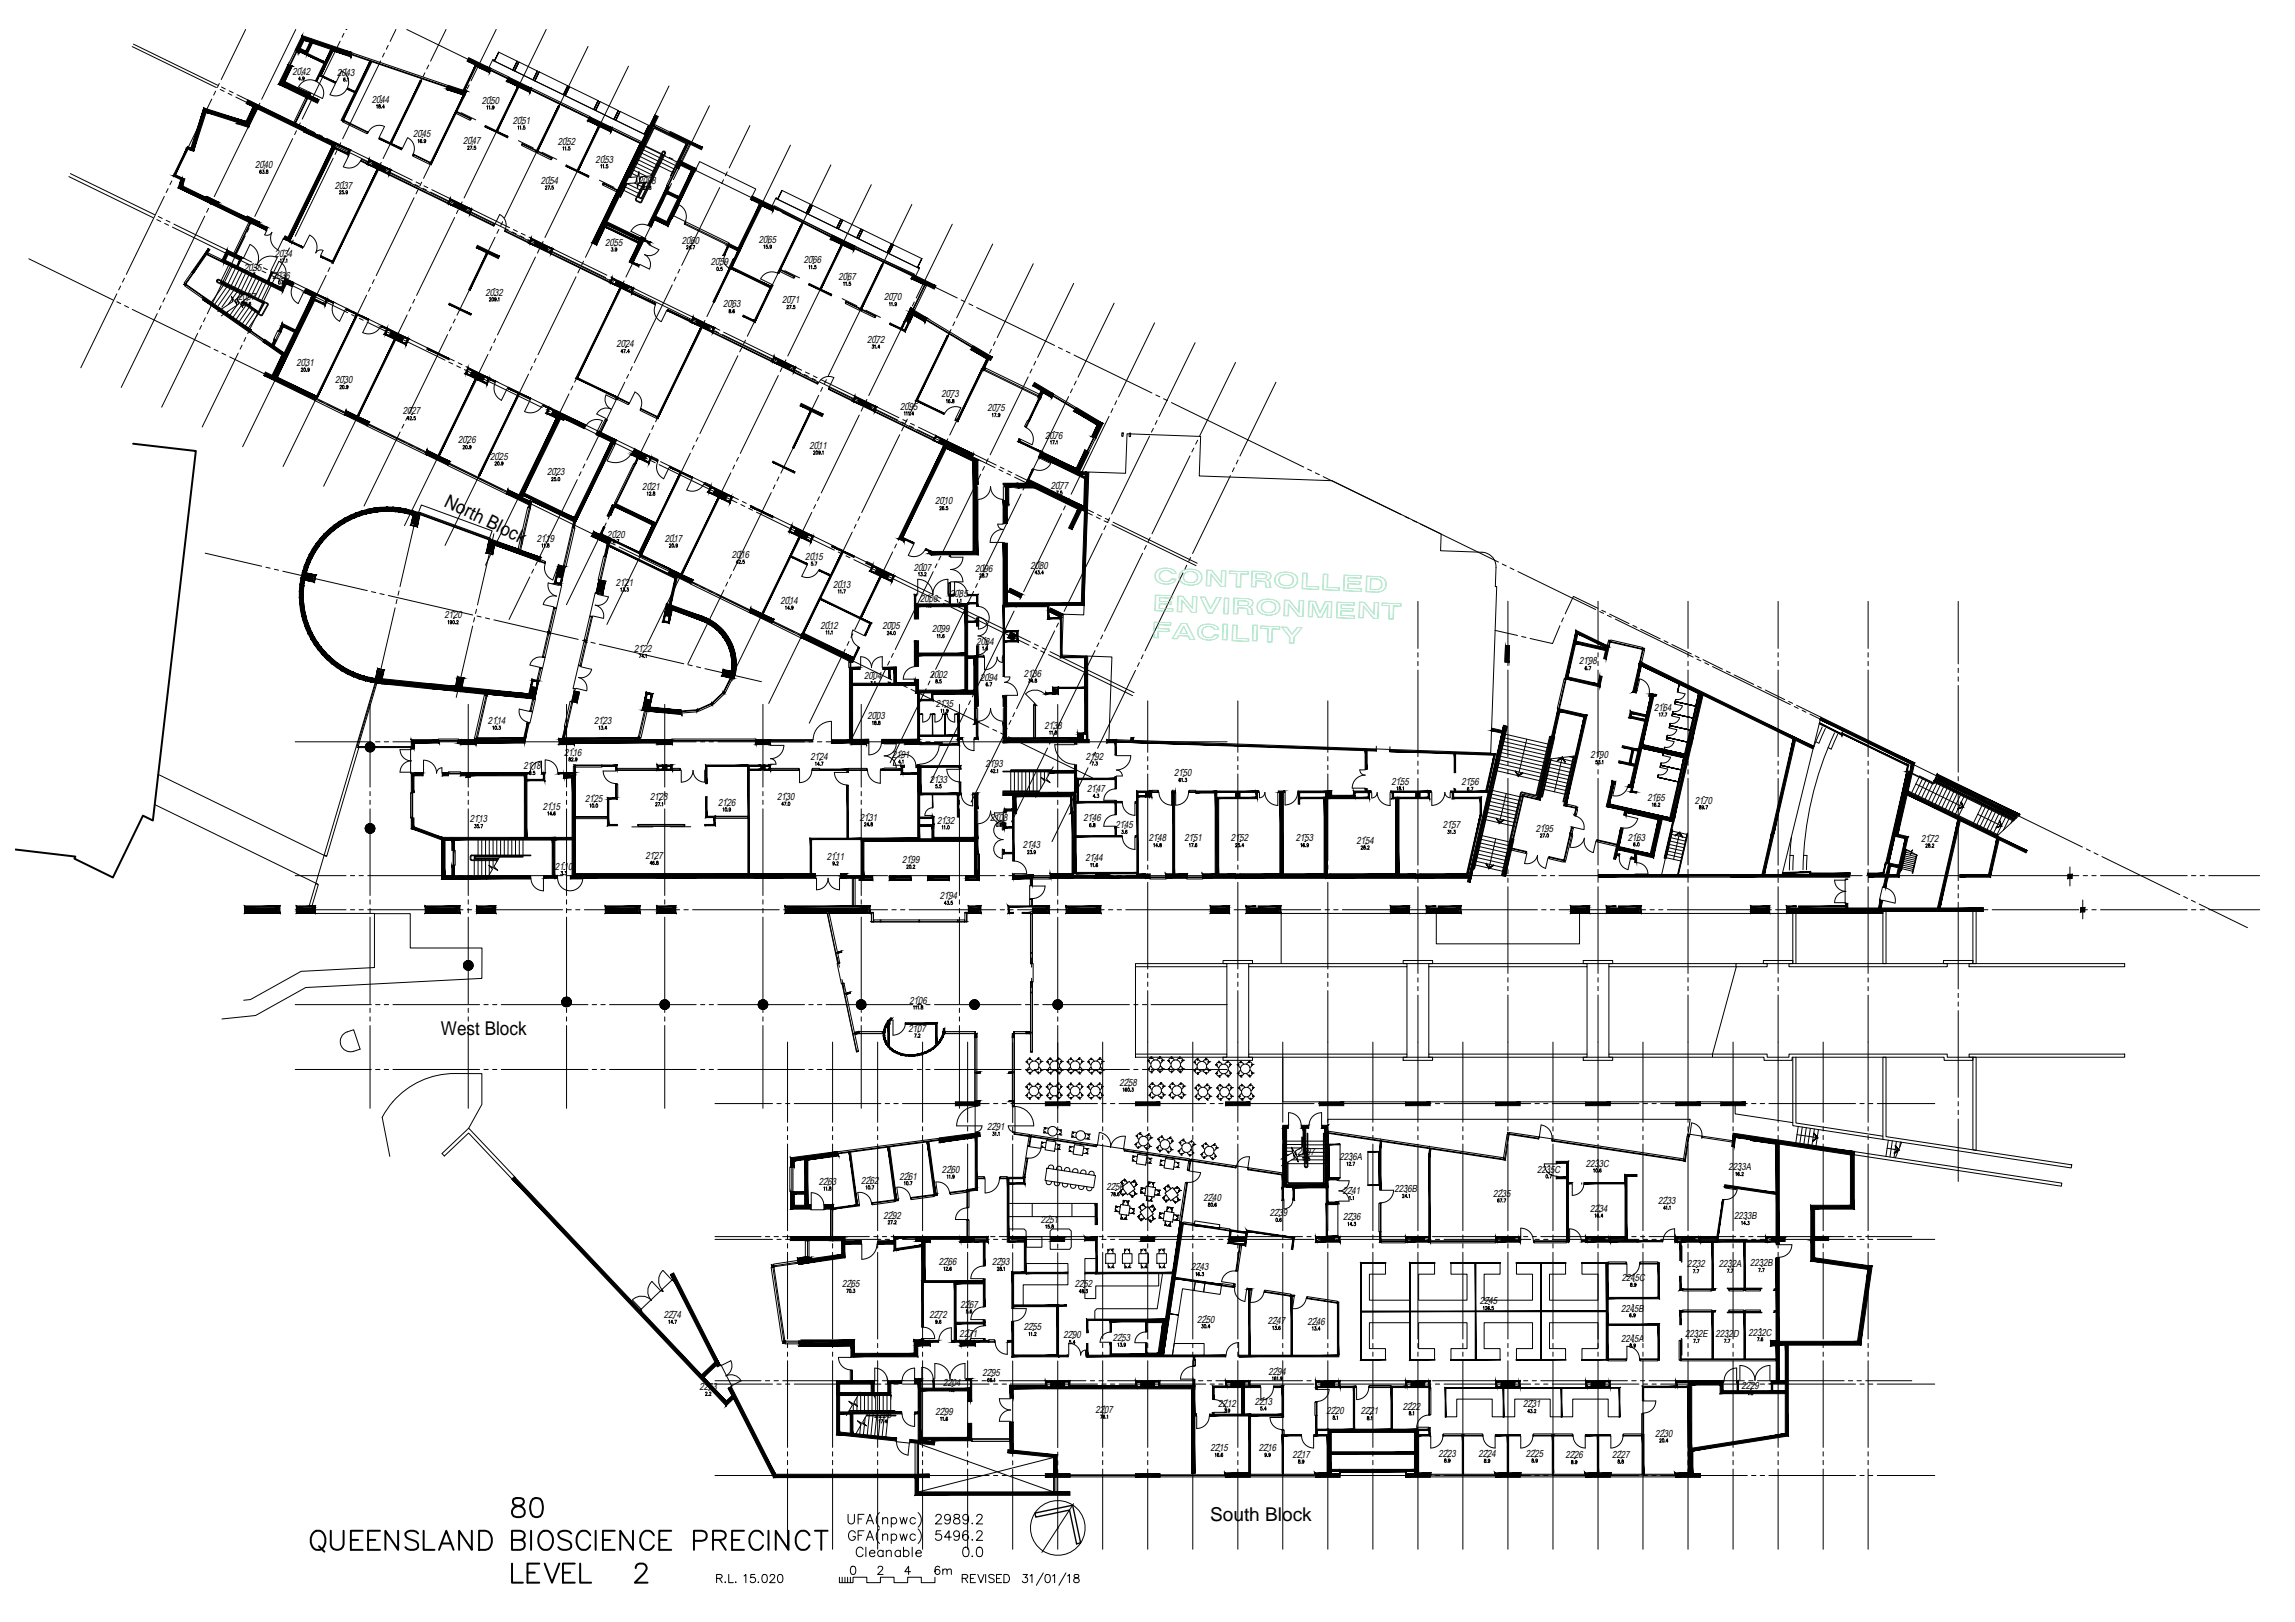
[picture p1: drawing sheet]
<svg xmlns="http://www.w3.org/2000/svg" width="841mm" height="594mm" viewBox="0 0 841 594" stroke-linecap="round" stroke-linejoin="round" font-family="sans-serif">
<defs><g id="words">
<g font-size="8.3" fill="#6edda5">
<text x="422.5" y="213.9" transform="rotate(2 422.5 213.9)">C O N T R O L L E D</text>
<text x="422.2" y="223.8" transform="rotate(2 422.2 223.8)">E N V IR O N M E N T</text>
<text x="421.8" y="233.7" transform="rotate(2 421.8 233.7)">F A C IL IT Y</text>
</g>
<g font-size="7">
<text x="162.4" y="185.3" transform="rotate(26 162.4 185.3)">North Block</text>
<text x="161.6" y="379.1">West Block</text>
<text x="443.5" y="557.2">South Block</text>
</g>
<g font-size="3.6">
<text x="107.2" y="27.4">2042</text>
<text x="123.6" y="27.8">2043</text>
<text x="136.2" y="37.6">2044</text>
<text x="176.5" y="38">2050</text>
<text x="187.9" y="45.4">2051</text>
<text x="151.4" y="50.3">2045</text>
<text x="169.7" y="52.7">2047</text>
<text x="204.4" y="53">2052</text>
<text x="218.3" y="59.6">2053</text>
<text x="93.5" y="61.6">2040</text>
<text x="122.7" y="69">2037</text>
<text x="198.1" y="67.3">2054</text>
<text x="233.9" y="67.4">2098</text>
<text x="249.9" y="89.2">2060</text>
<text x="278.1" y="89">2065</text>
<text x="100.7" y="94.1">2034</text>
<text x="221.8" y="90">2055</text>
<text x="89.4" y="99.1">2035</text>
<text x="260.5" y="97.1">2059</text>
<text x="294.6" y="96.4">2066</text>
<text x="99.9" y="102.1">2036</text>
<text x="307.3" y="102.5">2067</text>
<text x="87.2" y="109.9">2097</text>
<text x="177.9" y="108.2">2032</text>
<text x="265" y="112.6">2063</text>
<text x="286.7" y="111.1">2071</text>
<text x="324" y="110">2070</text>
<text x="317.8" y="125.6">2072</text>
<text x="225.9" y="127.3">2024</text>
<text x="108.7" y="134">2031</text>
<text x="122.8" y="140.4">2030</text>
<text x="345" y="145.6">2073</text>
<text x="147.6" y="151.8">2027</text>
<text x="329.9" y="150">2095</text>
<text x="361.8" y="150.6">2075</text>
<text x="383" y="160.6">2076</text>
<text x="168" y="162.4">2026</text>
<text x="296.7" y="164.4">2011</text>
<text x="179.7" y="168.4">2025</text>
<text x="200.5" y="174.1">2023</text>
<text x="235.4" y="179.4">2021</text>
<text x="385" y="179.1">2077</text>
<text x="342.7" y="184.7">2010</text>
<text x="222.6" y="196.9">2020</text>
<text x="196.7" y="198.5">2119</text>
<text x="243.6" y="198.4">2017</text>
<text x="268.2" y="204.4">2016</text>
<text x="295.1" y="205.1">2015</text>
<text x="334.8" y="209">2007</text>
<text x="357.3" y="209.4">2096</text>
<text x="377.7" y="208.3">2080</text>
<text x="225.7" y="214.6">2121</text>
<text x="305.3" y="215.2">2013</text>
<text x="286.1" y="221.2">2014</text>
<text x="337.2" y="220.4">2006</text>
<text x="348.2" y="218.7">2085</text>
<text x="162.9" y="226.5">2120</text>
<text x="300.7" y="230.3">2012</text>
<text x="323.4" y="230.5">2005</text>
<text x="341.6" y="231.6">2099</text>
<text x="232.3" y="238.9">2122</text>
<text x="357.8" y="236.1">2084</text>
<text x="578.8" y="243.4">2198</text>
<text x="316.7" y="248.8">2004</text>
<text x="340.8" y="248.2">2002</text>
<text x="359.2" y="249.3">2094</text>
<text x="375.2" y="247.9">2136</text>
<text x="317.9" y="263.4">2003</text>
<text x="342.9" y="259">2135</text>
<text x="606.2" y="260.3">2164</text>
<text x="178.8" y="265.2">2114</text>
<text x="217.7" y="265.2">2123</text>
<text x="382.7" y="267">2138</text>
<text x="191.8" y="281.7">2118</text>
<text x="206.8" y="276.8">2116</text>
<text x="297" y="278.4">2124</text>
<text x="326.9" y="277.6">2191</text>
<text x="361.1" y="281.1">2193</text>
<text x="397.9" y="278.3">2192</text>
<text x="582.9" y="277.8">2190</text>
<text x="340.7" y="286.6">2133</text>
<text x="430.3" y="284.3">2150</text>
<text x="509.9" y="287.4">2155</text>
<text x="535.6" y="287.6">2156</text>
<text x="214.4" y="293.7">2125</text>
<text x="238.3" y="293.2">2128</text>
<text x="284.7" y="293">2130</text>
<text x="398.5" y="290.1">2147</text>
<text x="603.7" y="293.4">2165</text>
<text x="198.9" y="296.6">2115</text>
<text x="263.2" y="295.1">2126</text>
<text x="621" y="294.3">2170</text>
<text x="172.2" y="301.2">2113</text>
<text x="315.1" y="300.6">2131</text>
<text x="343.4" y="301.7">2132</text>
<text x="362.9" y="300.7">2108</text>
<text x="397.1" y="300.9">2146</text>
<text x="408.8" y="303.3">2145</text>
<text x="528.7" y="303.3">2157</text>
<text x="562.8" y="304.6">2195</text>
<text x="374.8" y="310.7">2143</text>
<text x="421" y="308.2">2148</text>
<text x="434.1" y="308.2">2151</text>
<text x="451.1" y="308.2">2152</text>
<text x="474.9" y="308.2">2153</text>
<text x="497.1" y="309.1">2154</text>
<text x="596.5" y="307.9">2163</text>
<text x="704" y="308.3">2172</text>
<text x="236.5" y="314.7">2127</text>
<text x="303" y="314.9">2111</text>
<text x="330.6" y="316.1">2199</text>
<text x="397.8" y="315.5">2144</text>
<text x="203.4" y="318.5">2110</text>
<text x="344.4" y="329.3">2194</text>
<text x="333.3" y="367.6">2106</text>
<text x="333" y="378">2107</text>
<text x="410.3" y="397.7">2258</text>
<text x="361.8" y="413.9">2291</text>
<text x="475.5" y="423">2297</text>
<text x="490.9" y="424.9">2236A</text>
<text x="345.2" y="429.6">2260</text>
<text x="563.3" y="429.5">2235C</text>
<text x="581.2" y="427.4">2233C</text>
<text x="633.4" y="428.6">2233A</text>
<text x="300" y="434">2263</text>
<text x="315.6" y="433.5">2262</text>
<text x="329.6" y="432">2261</text>
<text x="405.4" y="436">2256</text>
<text x="492.1" y="437.4">2241</text>
<text x="511.1" y="436.7">2236B</text>
<text x="441.1" y="439.9">2240</text>
<text x="547.1" y="438.3">2235</text>
<text x="582.8" y="443.9">2234</text>
<text x="607.6" y="440.9">2233</text>
<text x="323.8" y="446.3">2292</text>
<text x="381.4" y="447.9">2251</text>
<text x="465.4" y="445.4">2239</text>
<text x="492.2" y="446.9">2236</text>
<text x="635.5" y="446.6">2233B</text>
<text x="344.1" y="463.3">2266</text>
<text x="363.5" y="463.4">2293</text>
<text x="436.5" y="465.3">2243</text>
<text x="618.3" y="464.2">2232</text>
<text x="629.8" y="464.1">2232A</text>
<text x="641.4" y="463.8">2232B</text>
<text x="308.6" y="471.4">2265</text>
<text x="393.8" y="471.6">2252</text>
<text x="594.3" y="469.2">2245C</text>
<text x="351.9" y="479">2267</text>
<text x="542.3" y="477.7">2245</text>
<text x="243.3" y="482.8">2274</text>
<text x="340.7" y="482.8">2272</text>
<text x="438.7" y="484.4">2250</text>
<text x="464.6" y="485">2247</text>
<text x="479.1" y="485.2">2246</text>
<text x="594.1" y="480.4">2245B</text>
<text x="351.7" y="489.6">2271</text>
<text x="375.2" y="487.2">2255</text>
<text x="389.7" y="490.2">2290</text>
<text x="407.9" y="491.2">2253</text>
<text x="594.1" y="491.5">2245A</text>
<text x="617.5" y="489.8">2232E</text>
<text x="628.7" y="489.8">2232D</text>
<text x="640.8" y="489.2">2232C</text>
<text x="464.9" y="503.5">2294</text>
<text x="256.3" y="509.1">2273</text>
<text x="345.6" y="507.7">2204</text>
<text x="360" y="504.1">2295</text>
<text x="638.2" y="508.9">2229</text>
<text x="446.5" y="515.3">2212</text>
<text x="459.8" y="514.5">2213</text>
<text x="558.2" y="515.5">2231</text>
<text x="320.4" y="519.2">2298</text>
<text x="342.8" y="518.3">2299</text>
<text x="401.4" y="517.5">2207</text>
<text x="486.1" y="517.9">2220</text>
<text x="498.7" y="518.1">2221</text>
<text x="514" y="516.3">2222</text>
<text x="606.5" y="526.2">2230</text>
<text x="443.5" y="531.5">2215</text>
<text x="461.3" y="531.5">2216</text>
<text x="473.6" y="534">2217</text>
<text x="527.1" y="533.6">2223</text>
<text x="541.8" y="533.7">2224</text>
<text x="559.2" y="533.6">2225</text>
<text x="590.7" y="534">2227</text>
<text x="573.7" y="534.2">2226</text>
</g>
</g></defs>
<g fill="none" stroke="#000" stroke-width=".37">
<path d="M48.4 17.1l30.9 15M48.9 16.2l30.8 15M90 10.8l-8.9 18.3M108.4 10.8l-12.5 25.6M108.4 18.6l.5 .2M108.7 18.6l.2 .1-2.6 5.4-.2-.1zM108.9 18.7l-.7-.3-2.6 5.4 .7 .3M124.6 15.1l-13.8 28.5M126 12.2l-.6 1.4M126.8 10.8h.1M128.7 19.8l35.5 12-.1 .3-35.4-12.1zM128.9 19.6l-.1 .5"/>
<path d="M140.9 19.4l-.7 1.5M142.3 16.6l-.7 1.4M145.1 10.8l-2.1 4.4M149.1 10.8l23.3 11.4M163.5 10.8l-5.7 11.6M181.8 10.8l-9.2 18.8M182.7 19.1l-1.5 3.3zM182.8 19.1l6.7 3.3-1.6 3.3-6.7-3.3zM200.2 10.8l-12.7 26.1M215.5 17l-13.2 27.1M77.6 36.3l-13.9 28.5M79 33.4l-.7 1.4"/>
<path d="M80.4 30.6l-.7 1.4M80.7 32.8l1.4 .7M81.2 31.9l1.4 .7M83.6 34.2l1.4 .7M84 33.3l1.4 .7M86.4 35.6l28.5 13.9M86.8 34.7l28.6 13.9M95.2 37.8l-.7 1.4M105.9 23.8l.5 .2M109.4 31.8l4.2 2M110.1 29h-.7l.5-.8v1.2M110.4 27.4h.1"/>
<path d="M110.4 24.9h.1M110.4 29.3h.1M111.5 28.5l-.3 .4a.37 .37 0 0 1-.4-.4 .37 .37 0 0 1 .5-.3 .64 .64 0 0 1 .2 .7 .64 .64 0 0 1-.6 .4v-.1M112.2 35.9l.5 .3M112.5 35.9l.2 .2-4.4 9-.2-.1zM112.7 36.1l-.6-.4-4.4 9.1 .6 .3M113.5 34l.4 .2M113.5 33.9l.5 .2M114 34.1l4.1 2M115.6 29.6l.4 .2M115.6 29.7a4.6 4.6 0 0 0-6.2 2.1M115.7 29.5l.4 .3"/>
<path d="M116.1 29.9a4.6 4.6 0 0 1 2.1 6.2M123 30.6l-2.1 4.1M123 30.1l-.2 .4M123.1 30.1l-.2 .4M123.2 30.1l2-4.1a4.7 4.7 0 0 1 1.9 6.6M126.5 28.7l-.2-.2a.61 .61 0 0 0-.4 .7 .61 .61 0 0 0 .5 .5 .36 .36 0 0 0 .1-.6 .36 .36 0 0 0-.6 .2M126.8 27.8h.1M126.8 25.3h.1M126.9 29.6l.1 .1M127.1 32.6a4.6 4.6 0 0 1-6.1 2.1M127.4 28.7l.2-.2v1.3M127.5 32.2l-.2 .5"/>
<path d="M128.7 20l.2-.7 35.5 12.1-.3 .7M138 38.6l.2-.2v1.2M138.9 38.4v.4a.43 .43 0 0 1 .6 .4 .43 .43 0 0 1-.7 .3v-.4l.6-.4-.1-.3zM139.5 37.6h.1M139.5 35.1h.1M139.5 22.3l-13.9 28.5M139.8 39.5h.1M140.9 39.2h-.7l.4-.8v1.2M154.3 29.5l-13.9 28.6M155.7 26.7l-.7 1.4M157.1 23.8l-.7 1.5M164.2 31.5l-.2 .5"/>
<path d="M169.1 36.8l-13.9 28.5M170.5 33.9l-.6 1.4M171.9 31.1l-.6 1.4M173.9 22.9l1.4 .7M176.7 24.3l1.5 .6M178.4 39l.3-.3v1.3M179.2 24.7l1.3-2.6 55.9 27.2M179.2 39l.2-.3v1.3M179.7 25.4l6.7 3.3-.1 .3-6.8-3.3zM179.7 38h.1M179.7 35.5h.1M179.9 25.3l-.2 .4"/>
<path d="M180 39.9h.1M180.7 21.8l-.1 .3 .5 .2 .1-.2-.1 .3-.5-.3zM181 39.2a.32 .32 0 0 1-.3 .3 .32 .32 0 0 1-.3-.4l.3-.4a.62 .62 0 0 1 .3 .7 .62 .62 0 0 1-.5 .5l-.1-.1M186.3 29l.3-.7-6.7-3.3-.4 .7 28.6 13.9M186.4 28.4l-.2 .5M186.7 38.3l-.6 1.4M189.5 22.6l.5 .3-1.5 3.1-.5-.3zM189.5 22.4l-1.5 3.3zM190.1 22.7l-1.5 3.3zM190.2 22.7l6.7 3.3-1.6 3.3-6.7-3.3zM194.4 32.9l.3-.7 21.6 10.6-.3 .6M194.5 32.7l21.6 10.5-.1 .2-21.6-10.5z"/>
<path d="M194.7 32.5l-.2 .5M196.9 26l-1.5 3.3zM196.9 26.2l.6 .3-1.6 3.1-.5-.3zM197.5 26.3l-1.6 3.3zM197.6 26.3l10.4 5.1-1.6 3.3-10.4-5.1zM208 31.4l-1.6 3.3zM208 31.6l.6 .3-1.5 3.1-.6-.3zM208.7 31.8l-1.5 3.3zM208.8 31.8l10.3 5-1.5 3.3-10.4-5zM219.1 37l.6 .3-1.5 3.1-.6-.2zM219.2 36.9l-1.6 3.3zM219.8 37.2l-1.5 3.3z"/>
<path d="M219.9 37.2l6.6 3.3-1.6 3.2-6.6-3.2zM230.3 24.3l-13.2 27.1M245.2 31.5l-13.2 27M260 38.7l-13.2 27.1M92.4 43.5l-13.9 28.6M93.8 40.6l-.7 1.5M96.7 59.1h.1M107.2 50.8l-13.8 28.5M107.9 44.8l.5 .2M108.6 47.9l-.6 1.4M110 45l-.6 1.4M116.4 50.2l1.4 .7"/>
<path d="M116.8 49.3l1.5 .7M119.2 51.6l1.5 .7M119.7 50.7l1.4 .7M122.1 58l-13.9 28.5M122.1 53l28.5 13.9M122.5 52.1l28.6 13.9M123.5 55.1l-.7 1.5M124.9 52.3l-.7 1.4M125.9 43.9l8.9 4.4-.1 .3-9-4.4zM125.9 43.9l-.4 .7 9 4.4 .1-.2M126 44l-.3 .5M127.9 56.9l-2.1 4.2a4.7 4.7 0 0 0 6.3-2.2"/>
<path d="M127.9 56.3l-.3 .5M128 56.4l-.2 .5M132.3 59.1l.3-.7 2.1 1-.3 .7M132.3 58.8l2.2 1.1-.1 .2-2.1-1zM132.3 58.5l-.2 .5M132.6 58.6l-.3 .5M134.5 59.6l-.2 .4M134.7 48.3l-.2 .4M134.8 48.3l-.2 .5M134.9 48.4l-.2 .4M135 48.4a4.4 4.4 0 0 1 5.9-2.1l-1.9 4M137 59.4l4.4 2.2-.6 1.3-4.5-2.2z"/>
<path d="M139 50.4l-.2 .4M139.1 50.4l-.2 .5M139.7 59.5l-.7 1.4M147.2 54.4l-.2 .4M147.3 54.4l-.2 .5M149.3 50.5l-1.9 3.9M149.4 50.4a4.4 4.4 0 0 1 2 6M151.4 56.4l-.2 .5M151.5 56.5l6.3 3-.1 .2-6.3-3zM151.5 56.5l-.3 .7 6.3 3 .3-.7M151.7 56.5l-.3 .5M153.2 51.3l.2-.2v1.2"/>
<path d="M154.5 51.2l-.2-.1a.54 .54 0 0 0-.4 .6 .54 .54 0 0 0 .6 .4 .35 .35 0 0 0-.1-.5 .35 .35 0 0 0-.5 .3M154.6 50.3h.1M154.6 47.8h.1M155 52.2h.1M156 51.4l-.3 .4a.37 .37 0 0 1-.3-.4 .37 .37 0 0 1 .4-.3 .62 .62 0 0 1 .3 .7 .62 .62 0 0 1-.6 .4l-.1-.1M157.7 59.4l-.2 .5M167.4 40.9l5.2 2.5-.1 .2-5.2-2.5zM167.4 40.9l-.3 .6 5.2 2.6 .3-.7M167.5 40.9l-.2 .5M169 41.3l5.3 2.6M171.4 53.8l.1-.3 .4 .2-.6 1h.7M172.3 53.5h.6l-.4 1.2"/>
<path d="M172.5 43.3l-.2 .5M172.7 43.4l-.2 .5M172.9 52.7h.1M172.9 50.2h.1M173.3 54.6v.1M174.3 53.5h-.5v.5a.38 .38 0 0 1 .5 0 .38 .38 0 0 1 0 .6 .38 .38 0 0 1-.6-.1M177.9 46l-.3 .4M178 46l-.2 .5M184 44l-13.9 28.5M185.3 41.1l-.6 1.5M186.1 50l-.2 .4M186.2 50l-.2 .5"/>
<path d="M189.8 46.4l.2-.3v1.3M190 51.5l5.4 2.6M190.6 46.4l.2-.3v1.3M191.1 45.4h.1M191.1 42.9h.1M191.4 47.2v.1M191.4 52.5l-.3 .5M191.5 52.6l5.2 2.5-.2 .2-5.1-2.5zM191.5 52.6l-.4 .7 5.2 2.5 .4-.7M191.6 52.7l-.2 .4M192.3 46.1h-.4v.5a.39 .39 0 0 1 .6 .4 .39 .39 0 0 1-.7 .2v-.1M196.5 55.1l-.2 .4"/>
<path d="M197.1 55.3l5.1 2.6v.2l-5.2-2.6zM197.1 55.3l-.4 .7 5.2 2.5 .3-.6M197.2 55.4l-.2 .4M198.6 55.8l5.4 2.6M198.8 51.2l-13.9 28.6M200.2 48.4l-.7 1.4M201.6 45.5l-.7 1.4M202.2 57.8l-.3 .5M202.4 57.9l-.2 .5M206.3 54l.2-.2v1.2M207 54l.3-.2v1.2M207.6 53h.1"/>
<path d="M207.6 50.5h.1M207.8 54.9h.1M208.8 53.8h-.5v.5a.38 .38 0 0 1 .6 0 .38 .38 0 0 1-.1 .5 .38 .38 0 0 1-.5-.1M209.5 40.3l1.5 .7M212.4 41.7l1.4 .6M213.6 58.5l-13.9 28.5M215 55.6l-.7 1.4M215.2 43.1l28.6 13.9M216.1 42.9l-.2 .5M216.4 52.7l-.7 1.5M221.5 59.6h.1M221.5 57.1h.1"/>
<path d="M224 47.4l.4-.7 10.8 5.2-.4 .7M224.2 47.2l10.8 5.2-.2 .2-10.8-5.2zM224.4 47l-.2 .4M226.5 40.5l-1.5 3.3zM226.5 40.6l.6 .3-1.5 3.1-.6-.2zM227.2 40.8l-1.5 3.3zM227.3 40.8l10.4 5.1-1.6 3.2-10.4-5zM231.2 60l-.6 1.4M233 59.6l.2 .1M233.4 59.9l5.9 2.8M233.6 58.4l.2 .1M234 58.6l5.9 2.9"/>
<path d="M234.2 57.2l.2 .1M234.6 57.4l5.9 2.8M234.8 55.9l.2 .1M235 52.1l-.3 .5M235.3 56.1l5.8 2.9M235.4 54.7l.2 .1M235.9 54.9l5.8 2.8M236 53.5l.2 .1M236.4 53.7l5.9 2.8M237.7 46.1l.3 .1-1.6 3.1-.3-.1zM237.7 45.9l-1.6 3.3zM239.5 46.3l.3-.7 5.8 2.8-.3 .7"/>
<path d="M239.6 46.1l5.8 2.8-.1 .2-5.8-2.8zM239.8 45.9l-.2 .5M241.3 59.1l.2 .1M241.8 59.3l.2 .1M241.9 57.9l.2 .1M242.2 59.5l4.7 2.3M242.4 58.1l.2 .1M242.5 56.6l.7 .3M242.7 55.6l-4.3 8.9M242.8 55.6l.6-.2 .4 .3v.5l-8.7 17.8-.6 .2M242.8 58.3l4.7 2.3M243.4 57.1l4.7 2.3"/>
<path d="M245.2 57.7l1.4 .6M245.4 48.6l-.2 .5M248 59.1l1.5 .6M248.3 59.5l.3 .1M249.1 58.6l.4 .2M251.5 53l-5.6 11.5-.2-.1 5.6-11.7-11.5-5.7-8.9 18M251.6 52.9l-.3-.6-11.2-5.5-.5 .1-9 18.1M252 52.5l.5 .2M252.1 52.4l.2 .1-3.1 6.4-.2-.1zM252.1 52.4l.6 .3-3 6.4-.7-.3M274.8 46l-7.6 15.5M289.7 53.2l-13.2 27.1"/>
<path d="M25.2 64.7l30.9 15M25.8 63.6l30.8 15M58 79.3l1.5 .7M60.2 71.9l-13.9 28.6M61.6 69.1l-.7 1.4M63 66.3l-.7 1.3M75 79.2l-13.9 28.5M75.8 71.9l4.5 2.2-.7 1.3-4.4-2.2zM76.4 76.3l-.7 1.5M77.8 73.4l-.7 1.5M90.6 79.2l4.5 2.2-.6 1.2-4.5-2.2zM95.8 62.5l-.2-.2a.64 .64 0 0 0-.5 .6 .64 .64 0 0 0 .5 .6 .36 .36 0 0 0 .2-.6 .36 .36 0 0 0-.6 .2"/>
<path d="M96.2 62.3h.5l-.3 .5a.36 .36 0 0 1 .4 .5 .36 .36 0 0 1-.6 0M96.7 61.6h.1M97.1 63.4l.1 .1M97.7 62.4v.3a.42 .42 0 0 1 .5 .4 .42 .42 0 0 1-.5 .4 .56 .56 0 0 1-.1-.6 .56 .56 0 0 1 .6-.3l-.2-.3zM124.4 70.1v-.1a.29 .29 0 0 1 .4-.2 .29 .29 0 0 1 .1 .5l-.6 .7h.7M125.8 69h.1M125.8 66.5h.1M125.9 69.8h-.5v.5a.38 .38 0 0 1 .5 .1 .38 .38 0 0 1-.1 .5 .38 .38 0 0 1-.5-.1M126.3 70.9v.1M127.4 70.2a.33 .33 0 0 1-.5 .2 .33 .33 0 0 1-.1-.5 .33 .33 0 0 1 .5 .1v.8l-.2 .2-.3-.1M136.9 65.2l-13.9 28.5M138.3 62.4l-.7 1.4"/>
<path d="M142.5 64.1l.3-.7 21.6 10.5-.3 .6M142.6 63.8l21.6 10.5-.1 .2-21.6-10.4zM142.8 63.6l-.2 .5M151.7 72.4l-13.8 28.6M152 67.6l1.5 .7M152.5 66.7l1.4 .7M153.1 69.6l-.6 1.4M154.5 66.7l-.6 1.5M154.9 69l1.5 .7M155.3 68.1l1.5 .6M157.7 70.4l28.6 13.9M158.2 69.5l28.5 13.9"/>
<path d="M164.2 74l-.2 .5M166.6 79.7l-13.9 28.5M166.6 73.9l4.5 2.1-.6 1.4-4.5-2.2zM168 76.8l-.7 1.4M169.3 74l-.6 1.4M172.1 78.5l.4-.7 8.7 4.3-.3 .7M172.3 78.3l8.7 4.2-.1 .3-8.8-4.3zM172.5 78.1l-.2 .5M199.9 68.4l.4-.3 .1 .4-.6 .8h.7M200.8 68.1h.6l-.4 1.2M201.4 67.3h.1M201.4 64.8h.1"/>
<path d="M201.8 69.2v.1M202.7 68.1h-.4l-.1 .5a.37 .37 0 0 1 .6 0 .37 .37 0 0 1-.1 .6 .37 .37 0 0 1-.5-.1M207.5 60.4l-.2 .5M207.7 60.5l-.3 .4M215.7 64.4l-.2 .5M215.8 64.5l-.2 .4M219.6 66l5.4 2.6M220.1 60.5l.3-.2v1.3M220.9 60.5l.3-.2v1.3M221 67l-.2 .4M221.1 67.1l5.2 2.5-.1 .2-5.2-2.5zM221.1 67.1l-.3 .6 5.1 2.6 .4-.7"/>
<path d="M221.2 67.1l-.2 .5M221.7 61.4l.1 .1M222.7 60.3h-.5v.5a.37 .37 0 0 1 .5 0 .37 .37 0 0 1 0 .6 .37 .37 0 0 1-.6-.1M226.2 69.5l-.3 .5M228.1 69.5l.3 .1M228.5 65.7l-13.9 28.5M228.6 69.7l4.7 2.4M228.8 68.3l.2 .1M229.2 68.5l4.7 2.3M229.5 67.2l-2.4 5 .2 .1 2.5-5.1M229.8 67.3l4.7 2.3M229.8 62.9l-.6 1.4"/>
<path d="M230.6 64.6l.2 .1M231 64.8l.3 .1M231.2 63.3l.2 .2M231.6 63.5l2.1 1.1M231.8 62.1l.2 .1M232.2 62.3l4.6 2.3M232.4 60.9l.2 .1M232.5 67l2.6 1.3M232.8 61.1l5.9 2.8M232.9 72.9l.3 .7M233.1 73.6l1.4 .7M233.6 72.1l.2 .2"/>
<path d="M234.2 70.9l.2 .1M234.8 69.7l.2 .1M235.2 66.8l.5 .3M235.3 68.5h.3M235.7 68.4a.3 .3 0 0 1 .4-.3 .3 .3 0 0 1 .2 .5l-.6 .8h.7M235.9 66.8l-3 6.1M236 67.2l.2 .1M236.1 66.8l-3 6.2M236.7 68.4l.2-.3v1.3M236.7 66.7l-2.6 5.4 .9 .5 7.8-15.9 .2 .2-7.9 16-1.3-.6 2.6-5.5M237.1 67.4h.1M237.1 64.9h.1"/>
<path d="M237.5 69.3h.1M238 68.2v.3a.43 .43 0 0 1 .6 .4 .43 .43 0 0 1-.7 .4l.1-.6 .5-.3v-.2zM238.4 66.6l-4.4 .3-.4 2-.2-3.8-.5 1.9-4.4 .3M238.7 64.4l4.3-8.7h.5l.1 .3-8.7 17.9-.3 .1-1.4-.6v-.4M238.9 64.1h.2M239.2 64.4l-4.4 .3-.4 1.9-.3-3.7-.4 1.9-4.5 .3M239.5 62.8l.2 .1M240.1 61.6l.2 .1M240.7 60.3l.2 .2M241.1 60.5l.3 .2M241.6 60.8l4.7 2.3M243.3 72.9l-13.9 28.6"/>
<path d="M244.5 68l.5 .2M244.7 70.1l-.7 1.4M246.1 67.2l-.7 1.5M246.3 79.9l.4-.9 4.6 2.2-.1 .2M246.6 63.2l.2 .1M246.7 79.2l-.3 .7M246.8 79.3l2.1-4.3a4.7 4.7 0 0 1 2.1 6.3M247.2 61.9l.2 .2M247.7 61.5l.4 .2M247.7 60.7l.3 .1M248 61.5l.2 .1-3.3 6.7-.2-.1zM248.2 61.6l-.7-.4-3.3 6.8 .7 .3"/>
<path d="M250.9 60.5l28.6 13.9M255.2 61.7l1.2-2.5 20.6 10-1.3 2.5M263.8 68.7l-14 28.5M265.1 65.8l-.7 1.4M266.5 62.9l-.7 1.5M280.9 75.1l1.4 .6M283.5 76.1l.4-.7 21.3 11-.2 .2M283.6 75.8l21.3 11.1-.1 .2-21.3-11zM283.7 76.5l1.5 .6M283.8 75.6l-.2 .5M284.3 72.6l52.6 25.7-1.3 2.7-52.6-25.6zM284.5 72.4l-.1 .3 .5 .2 .1-.2-.1 .3-.5-.3z"/>
<path d="M286.5 69.7l-1.6 3.3zM286.6 77.9l28.5 13.9M286.6 69.8l10.4 5-1.6 3.3-10.4-5.1zM297 74.8l-1.6 3.3zM297 75l.6 .3-1.5 3.1-.6-.3zM297.7 75.1l-1.6 3.3zM297.7 75.2l10.4 5.1-1.6 3.2-10.4-5.1zM304.5 60.4l-13.2 27.1M319.3 67.6l-13.2 27.1M334.2 74.9l-13.3 27.1M10.6 94.8l30.8 15.1M57.5 80.4l1.4 .7"/>
<path d="M60.3 81.8l1.5 .7M60.9 80.7l1.4 .7M63.2 83.2l28.5 13.9M63.7 82.1l28.6 13.9M70.5 99.9l.3 .2M70.7 99.9l.2 .1-2.8 4.1-.2-.2zM75.8 93.3l.3-.7 5.3 2.6-.3 .6M75.9 93l5.3 2.6-.1 .2-5.3-2.5zM76.1 92.9l-.2 .4M81.2 95.3l-.2 .5M83.8 97.2l-2.8 5.6M85 97.7l-2.7 5.7"/>
<path d="M85.9 92.8l.5 .2M86.2 98.3l-2.7 5.7M87.5 99l-2.7 5.6M88.7 99.6l-2.7 5.6M88.8 94.3l-.2 .4M88.9 94.4l-.2 .4M89.2 94.5l2.5-5a5.5 5.5 0 0 1 2.5 7.4 5.5 5.5 0 0 1 7.4-2.5l-2.4 5M89.8 86.4l-13.8 28.5M91.2 83.6l-.6 1.4M91.4 81.7l.4 .2M91.6 81.7h.2l-5.5 11.4-.2-.1zM91.8 81.7l-.6-.3-5.5 11.4 .6 .3"/>
<path d="M92.6 99.1h.1M92.6 96.6h.1M92.6 80.7l-.6 1.4M93.1 97.8l1.5 .7M93.4 99.9h-.4l-.1 .6a.36 .36 0 0 1 .6 0 .36 .36 0 0 1-.1 .5 .36 .36 0 0 1-.5-.1M93.7 96.7l1.4 .7M96 99.2l1.4 .7M96.5 98.1l1.5 .7M97.8 84.2l-.8 1.8 1.5 .1 1.1-1a4.8 4.8 0 0 0 2.2 6.4M98 83.3l-.4 .8M98.1 83.3l-.4 .9M99.4 99.5l28.5 13.9"/>
<path d="M99.5 99.5l-.3 .4M99.6 99.6l-.2 .4M100 99.8l-.2 .4M100.1 99.8l-.2 .5M100.2 99.9l2.1-4.2a4.6 4.6 0 0 1 2.1 6.2M102.7 95.1l.3-.3v1.3M103.1 99.6h.1M103.5 94.8h.7l-.6 1.3M103.9 87.2l-2.1 4.3M103.9 94.1h.1M103.9 91.6h.1M104.5 96h.1"/>
<path d="M104.5 86.4l-.5 .9M104.6 86.5l-.4 .8M104.7 93.6l-13.9 28.6M104.9 95.1l.2-.3v1.3M106.1 90.8l-.7 1.4M107.5 87.9l-.7 1.5M111 90.4l-.2 .4M111.1 90.5l-.2 .4M111.3 90.5l2.1-4.4a4.9 4.9 0 0 1 2.3 6.5l1.2-1 1.5 .1-.9 1.9M117.6 93.6l-.2 .5M117.7 93.7l-.2 .4M120.9 98l-.7 1.4"/>
<path d="M122.3 95.2l-.7 1.4M181 82.8l2.1-4.2a4.2 4.2 0 0 1 2 5.6M181 82.3l-.2 .4M181.4 86.9l-13.9 28.5M182.8 84l-.7 1.5M184.2 81.2l-.7 1.4M185 84.8l.3-.7 8.8 4.2-.4 .7M185.1 84.5l8.8 4.3-.2 .2-8.7-4.2zM185.1 84.2l-.2 .5M185.3 84.4l-.2 .4M187.7 85l1.5 .7M188.1 84.1l1.5 .7"/>
<path d="M190.6 86.4l1.4 .7M191 85.5l1.5 .6M193.4 87.8l28.6 13.9M193.8 88.5l-.2 .5M193.9 86.9l28.5 13.9M196.2 94.1l-13.9 28.6M196.3 88.3l4.5 2.2-.7 1.4-4.5-2.2zM197.6 91.3l-.7 1.4M199 88.4l-.7 1.5M201.8 93l.4-.7 21.5 10.5-.3 .7M201.9 92.8l21.6 10.5-.1 .2-21.6-10.5zM202.2 92.6l-.3 .4"/>
<path d="M212.4 98.5l-.6 1.4M213.8 95.7l-.6 1.4M224.1 90.8h.5l-.3 .4a.37 .37 0 0 1 .3 .6 .37 .37 0 0 1-.6 0M225 91.9h.1M225 90h.1M225 87.5h.1M226 91.2a.33 .33 0 0 1-.4 .2 .33 .33 0 0 1-.1-.5 .33 .33 0 0 1 .5 0v.9l-.3 .2-.3-.2M233.7 96.9l.6 .2M233.8 96.8l.5 .2M234.4 96.8l3.6 1.8M235.3 86.9l.9 .5M235.3 86.8l1 .5"/>
<path d="M237.4 82.5l1 .5M237.4 82.6a4.6 4.6 0 0 0-6.2 2.1l4.1 2M237.5 82.4l.9 .5M237.5 89.2l.5 .3M237.5 89.2l.6 .2M237.9 89.7l3.5 1.7M241.5 91.4a4 4 0 0 1-5.3 1.8 4 4 0 0 1 1.8 5.3M249.1 98.6l-.7 1.4M251 81.9l-.1 .2 15.9 7.8v-.3M251 81.8l15.9 7.7M251.1 81.4l-.3 .6M251.2 81.4l.1-.2 15.9 7.8-.4 .9"/>
<path d="M251.2 81.4l-.3 .7M251.3 81.5l-.3 .7M251.6 90.2l.1-.2a.34 .34 0 0 1 .5 .1 .34 .34 0 0 1-.2 .5l-.4 .6h.6M253.1 89.2h.1M253.1 86.7h.1M253.2 90.8h-.7l.5-.9v1.3M253.5 91.1h.1M253.9 89.9h.7l-.5 1.3M262.8 97.9a.57 .57 0 0 1 .5 .6 .57 .57 0 0 1-.5 .6zM263.6 99h.1M263.7 97.1h.1M263.7 94.6h.1"/>
<path d="M264.6 97.9h-.4l-.1 .5a.36 .36 0 0 1 .5 0 .36 .36 0 0 1 0 .6 .36 .36 0 0 1-.5-.1M265.7 93.2l-.3 .5M265.8 93.3a3.3 3.3 0 0 0 1.3 4.8l1.6-3.4M267 89.2l-.4 .6M268.9 94.8l-.3 .5M271.1 92l-2.8 5.8M272.9 87.4l-13.8 28.6M274.3 84.5l-.6 1.5M275.7 81.7l-.6 1.4M279.9 90l.2-.3v1.3M281.2 89.7h-.4l-.1 .6a.38 .38 0 0 1 .6 0 .38 .38 0 0 1-.1 .6 .38 .38 0 0 1-.6-.1M281.3 89h.1"/>
<path d="M281.3 86.5h.1M281.7 90.8v.1M282.7 90.1l-.3 .4a.37 .37 0 0 1-.3-.4 .37 .37 0 0 1 .4-.3l.2 1-.3 .2-.3-.2M284.9 100l.4 .2M285 99.9l.4 .2M286.1 98.7l5.1 2.6-.1 .2-5.1-2.6zM286.1 98.7l-.4 .7 5.2 2.5 .3-.6M286.2 98.8l-.2 .4M287.6 99.1l5.4 2.7M287.8 94.6l-13.9 28.5M289.2 91.8l-.7 1.4M290.6 88.9l-.7 1.4"/>
<path d="M296.4 97.5l.3-.3v1.3M297.2 97.5l.2-.3v1.3M297.8 96.4h.1M297.8 93.9h.1M298 98.3l.1 .1M299 97.2h-.5v.5a.36 .36 0 0 1 .5 .1 .36 .36 0 0 1 0 .5 .36 .36 0 0 1-.5-.1M304 99l-.7 1.5M304.9 86.6l-.2 .4M305 86.6l-.2 .5M305.4 96.1l-.7 1.5M308.1 80.4l.6 .3-1.5 3.1-.6-.2zM308.2 80.3l-1.6 3.3z"/>
<path d="M308.8 80.6l-1.6 3.3zM308.9 80.6l6.6 3.3-1.6 3.2-6.6-3.2zM312.9 91l.3-.7 21.8 10.1-.3 .6M313 90.8l21.8 10-.1 .2-21.8-10zM313.2 90.6l-.2 .5M315.5 83.9l-1.5 3.3zM315.5 84.1l.6 .2-1.5 3.1-.6-.2zM316.2 84.2l-1.6 3.3zM316.2 84.2l10.5 5.1-1.7 3.2-10.3-5zM316.5 92.5l1.5 .6M319.4 93.9l1.4 .6M322.3 95.3l28.5 13.8"/>
<path d="M326.7 89.3l-1.6 3.3zM326.7 89.5l.5 .2-1.5 3.2-.6-.3zM327.3 89.6l-1.6 3.3zM327.4 89.7l10.4 5-1.6 3.3-10.4-5.1zM336.4 97.7v.3l.4 .2 .2-.2-.2 .3-.5-.3zM337.8 94.7l-1.6 3.3zM349 82.1l-13.2 27.1M363.8 89.4l-13.2 27M378.6 96.6l-13.2 27.1M42.8 110.5l1.4 .7M42.8 107.6l-13.2 27.1M44.2 104.8l-.7 1.4"/>
<path d="M45.6 101.9l-.7 1.4M45.6 111.9l1.5 .7M48.5 113.3l28.6 13.9M57.6 114.9l-13.2 27M59 112l-.7 1.4M60.4 109.1l-.7 1.5M67.7 103.7l.5 .3M68.1 104.1l6.5 4.6-.1 .2-6.5-4.6zM68.2 104.1l-.3 .5M70.9 100l-.6-.4-2.8 4 .6 .5-.4 .6 6.5 4.6 .4-.6M73.8 119.2l-.6 1.5M74.6 108.6l-.3 .4"/>
<path d="M75.2 116.4l-.6 1.4M79.5 102.6l-.2 .4 .3 .4 9.3 4.6M79.5 102.6l.7-.3 17.8 8.7 .3 .5-2.1 3.9-.5 .2-7.2-4.9M79.7 102.7v.5M79.7 103.2l9.5 4.6M80 102.5l17.9 8.8M80.1 102.6l-.3 .1M81 103l-.2 .2M81.8 104.5l-4.3 6.2M82.1 104.1l-.1 .2M82.2 103.6l-.1 .2M83.1 105.2l-4.3 6.1"/>
<path d="M83.4 104.7l-.2 .2M83.4 104.2l-.1 .2M83.6 114l-.4 .6M84.3 105.7l-4.3 6.2M84.6 105.3l-.1 .2M84.6 104.8v.2M85.6 106.4l-4.3 6.1M85.9 106l-.2 .2M85.9 105.4l-.1 .2M86.8 111.8l-2.5 3.6M86.8 107l-3.2 4.6M87.1 106.6l-.1 .2"/>
<path d="M87.1 106l-.1 .2M88.1 107.6l-1.3 1.8M88.4 107.2l-.2 .2M88.4 106.6l-.2 .2M88.7 110.6l6.9 4.8M89.1 110.2l5.7 4.1 1.7-3.1-15.8-7.8 .1-.2 16.1 7.8-2 3.6-6-4.2M89.3 110.7l-.2 .2M89.4 107.7l-3.1 2.1 .6 1.9-2.1-3.2 .6 1.9-5.6 3.7M89.6 111.9h-.7l.5-.6a.34 .34 0 0 0 .1-.4 .34 .34 0 0 0-.5-.2l-3.6 5.5M89.6 107.2l-.1 .2M89.8 110.7h.7l-.4 1.2M90 100.2l-2.8 5.6"/>
<path d="M90.1 111.8l-3.6 5.2M90.4 109.9h.1M90.4 107.4h.1M90.4 111.5l-.1 .2M90.8 107.8l-.1 .2M90.9 111.8v.1M91.2 100.8l-2.8 5.6M91.2 112.6l-3.5 5.2M91.5 108.7l-3.1 2.1 .6 1.8-2.2-3.1 .6 1.9-6.3 4.3M91.5 112.2l-.1 .2M91.6 100.2l.3-.3v1.3M91.9 110.9l-.2-.2a.54 .54 0 0 0-.5 .6 .54 .54 0 0 0 .7 .5 .34 .34 0 0 0-.1-.6 .34 .34 0 0 0-.5 .3"/>
<path d="M92 108.4v.2M92.4 113.5l-3.6 5.1M92.4 101.3l-2.7 5.7M92.5 101v.1M92.7 113l-.2 .2M93.3 109l-.1 .3M93.5 114.2l-3.6 5.1M93.7 102l-2.8 5.6M93.8 113.8l-.1 .2M94.5 109.6l-.1 .3M94.6 115l-3.6 5.1M94.9 114.6l-.1 .2"/>
<path d="M94.9 102.6l-2.7 5.6M95.8 110.2l-.2 .2M96 115.3l-.4 .1M96.2 103.2l-2.8 5.6M97.4 103.8l-2.8 5.6M97.9 111.3l.1 .3-2.1 3.7M98.6 104.4l-2.7 5.6M98.9 100.6l28.5 13.9M102.2 102.9a.55 .55 0 0 1 .5 .6 .55 .55 0 0 1-.5 .5zM103 104h.1M103.1 102.1h.1M104 103l-.2-.2a.56 .56 0 0 0-.4 .7 .56 .56 0 0 0 .6 .4l.1-.2a.32 .32 0 0 0-.3-.4 .32 .32 0 0 0-.4 .4"/>
<path d="M104.4 101.9l-.2 .5M104.5 102l-.2 .4M107.2 105a4.6 4.6 0 0 0 2.1 6.2l2.5-5.1M107.5 104l-.6 .9M107.5 104l-.4 1M111.9 106.1l-.4 1M119.5 100.9l-13.9 28.5M122.2 110.6l-.2 .4M122.2 111.1a4.9 4.9 0 0 0 2.3 6.6M122.3 110.7l-.2 .4M126.6 113.3l-2.2 4.4M126.9 112.9l-.2 .4"/>
<path d="M127 112.9l-.2 .5M128.8 115.2l1.4 .7M129.4 114.1l1.4 .7M131.7 116.6l1.4 .7M132.2 115.5l1.5 .7M134.3 108.1l-13.8 28.6M134.5 118l28.6 13.9M134.8 117.3l.3-.4 28.5 13.9M135.1 117.4l-2.2 4.4a4.9 4.9 0 0 0 6.6-2.2M135.2 116.9l-.2 .5M135.7 105.2l-.6 1.5M137.1 102.4l-.6 1.4"/>
<path d="M139.8 119.2l-.3 .4M139.9 119.2l-.3 .5M149.2 115.4l-13.9 28.5M150.6 112.5l-.7 1.4M151.9 109.6l-.6 1.4M165.4 119.7l-.7 1.5M166.8 116.9l-.7 1.4M179.3 109.3l.2-.3 .4 .3-.6 1h.7M180.4 109.1a.58 .58 0 0 1 .5 .5 .58 .58 0 0 1-.5 .6zM181.1 108.2h.1M181.1 105.7h.1M181.8 109.4l-.1 .3a.33 .33 0 0 1-.5-.3 .33 .33 0 0 1 .6-.2l-.1 1-.5-.1"/>
<path d="M182.2 110.2h.1M182.6 109.3l.3-.3v1.3M211.1 101.4l-13.9 28.5M223.4 102.4l1.4 .7M223.5 103l-.2 .4M223.8 101.5l1.5 .7M225.9 108.6l-13.9 28.5M225.9 102.8l4.5 2.2-.6 1.3-4.5-2.2zM226.2 103.8l1.5 .7M226.7 102.9l1.4 .6M227.3 105.7l-.7 1.5M228.7 102.9l-.7 1.4"/>
<path d="M229.1 105.2l28.6 13.9M229.5 104.3l28.6 13.9M240.2 111.7a4.6 4.6 0 0 0 2.1 6.1l2-4.1M240.3 111.1l-.3 .5M240.3 111.2l-.2 .4M244.6 113.3l-.2 .4M244.7 113.3l-.2 .5M246.4 104.4l-14 28.5M247.7 101.5l-.7 1.4M255.6 117.3l4.5 2.2-.7 1.3-4.5-2.2zM258.3 117.3l-.6 1.5M259.1 119.8l1.4 .7"/>
<path d="M259.5 118.9l1.4 .6M267.3 113.4v.4a.43 .43 0 0 1 .6 .4 .43 .43 0 0 1-.7 .3v-.4l.6-.4-.1-.3zM268.2 114.5h.1M268.2 112.6h.1M268.2 110.1h.1M269.2 113.5l-.1-.1a.58 .58 0 0 0-.5 .6 .58 .58 0 0 0 .4 .6l.2-.6-.3-.2-.3 .4M282.8 104.4l.4 .2M282.8 104.2l.5 .3M284.9 100a4.6 4.6 0 0 0-6.2 2.1l4.1 2.1M288.4 112.1l.1-.2a.34 .34 0 0 1 .4 .1 .34 .34 0 0 1-.1 .5l-.5 .6h.7M289.3 111.8h.7l-.6 1.3M289.8 111.1h.1"/>
<path d="M289.8 108.6h.1M290.3 113h.1M291.1 101.2l-.2 .4M291.3 111.8h-.5v.6a.36 .36 0 0 1 .5 0 .36 .36 0 0 1-.1 .5 .36 .36 0 0 1-.5 0M291.4 101.3l-.3 .5M296.5 103.8l-.2 .5M296.6 103.9l-.2 .4M302.6 101.9l-13.9 28.5M304.7 107.8l-.2 .5M304.8 107.9l-.2 .4M308.6 109.4l5.4 2.6M309.1 103.5l.2-.2v1.3"/>
<path d="M309.9 103.5l.2-.2v1.3M310 110.4l-.2 .5M310.1 110.4l5.2 2.6-.1 .2-5.2-2.5zM310.1 110.4l-.3 .7 5.1 2.6 .4-.7M310.2 110.5l-.2 .5M310.4 102.5h.1M310.4 100h.1M310.7 104.4v.1M311.7 103.3h-.5v.5a.39 .39 0 0 1 .5 0 .39 .39 0 0 1 0 .6 .39 .39 0 0 1-.6-.1M315.2 112.9l-.3 .5M315.7 113.2l5.2 2.5-.1 .3-5.2-2.6zM315.7 113.2l-.3 .7 5.2 2.5 .3-.7"/>
<path d="M315.8 113.2l-.2 .5M317.3 113.6l5.3 2.6M317.4 109.1l-13.9 28.5M318.8 106.3l-.7 1.4M320.2 103.4l-.7 1.4M320.8 115.7l-.2 .4M321 115.8l-.2 .4M325.9 111l.3-.2v1.2M326.2 118.3l-.3 .4M326.3 118.4l-.2 .4M326.7 111l.2-.2v1.2M327.3 110h.1"/>
<path d="M327.3 107.5h.1M327.5 111.9v.1M328.6 111.2l-.2 .3a.33 .33 0 0 1-.5-.3 .33 .33 0 0 1 .6-.2l-.1 1-.4-.2M332.3 116.3l-13.9 28.6M333.7 113.5l-.7 1.4M334.5 113.2l.5 .2M334.8 100.5l-.2 .5M335 110.6l-.6 1.5M338.9 104.3l.4 .2M338.9 104.2l.2 .1-4.4 9.1-.3-.1zM338.9 104.2l.7 .3-4.5 9.2-.7-.4M339.2 117.2l.4-.7 17.2 10.3-.4 .6"/>
<path d="M339.4 117l17.1 10.2-.1 .2-17.2-10.2zM339.6 116.8l-.3 .4M349.9 117.9l-.7 1.4M352.2 109.9l1.4 .6M355.1 111.3l1.4 .6M357.9 112.6l28.6 13.9M393.5 103.8l-13.2 27.1M408.3 111l-13.2 27.1M423.1 118.3l-13.2 27.1M72.4 122.1l-13.2 27M78.5 127.9l1.4 .7M81.3 129.3l1.4 .7"/>
<path d="M84.2 130.7l28.5 13.9M87.3 129.3l-13.2 27.1M88.7 126.4l-.7 1.5M90.1 123.6l-.7 1.5M91.9 121.1l5 3.4-.2 .2-4.9-3.4zM91.9 121.1l-.4 .6 4.9 3.4 .5-.6M92 121.1l-.2 .4M96.7 124.4l-.3 .4M100.6 124.2l.8 .4M102 121.2l.9 .5M102.1 136.5l-13.2 27.1M102.5 121.4l-1.6 3.1"/>
<path d="M102.7 121.5l.2 .1-1.5 3.2-.3-.2M102.9 121.6l-1.1-.6-1.5 3.2 1.1 .6M103.5 133.7l-.7 1.4M104.9 130.9l-.7 1.3M110.4 135.1l.1-.3a.34 .34 0 0 1 .5 .2 .34 .34 0 0 1-.2 .4l-.5 .7h.7M111.4 134.8a.57 .57 0 0 1 .6 .6 .57 .57 0 0 1-.6 .6zM111.9 134h.1M111.9 131.5h.1M112.3 135.9l.1 .1M113.3 135.2l-.1 .3a.33 .33 0 0 1-.5-.3 .33 .33 0 0 1 .6-.2l-.1 1-.4-.2M119.7 138.1l-.6 1.4M126 137.9h.1"/>
<path d="M143.4 121.5l4.5 2.2-.7 1.3-4.4-2.1zM164 122.6l-13.9 28.5M164.5 132.6l1.4 .7M165 131.5l1.5 .7M167.4 134l1.4 .7M167.9 132.9l1.4 .7M170.2 135.4l28.5 13.9M170.7 134.3l28.6 13.9M173.1 136l4.5 2.1-.7 1.4-4.5-2.2zM178.8 129.8l-13.9 28.5M180.2 127l-.7 1.4M181.3 140l.2-.5-.1 .5"/>
<path d="M181.6 124.1l-.7 1.4M193.7 137l-13.9 28.6M195 134.2l-.6 1.4M196.4 131.3l-.6 1.5M211.3 138.6l-.7 1.4M228.3 128.8h-.7l.4-.8v1.2M228.5 128h.7l-.5 1.2M229 140l-14 28.5M229.1 127.3h.1M229.1 124.8h.1M229.5 129.1v.1M230.3 137.2l-.7 1.4"/>
<path d="M230.6 128.8h-.7l.5-.8v1.2M231.7 134.3l-.7 1.4M255.6 123.1l-13.9 28.5M256.9 120.2l-.6 1.4M261.1 121.9l.4-.7 21.6 10.5-.4 .7M261.3 121.7l21.5 10.5-.1 .2-21.6-10.5zM261.5 121.5l-.2 .5M261.9 121.2l1.4 .7M262.4 120.3l1.4 .6M264.8 122.6l28.5 13.9M265.2 121.7l28.6 13.9M270.4 130.3l-13.9 28.5"/>
<path d="M271.8 127.5l-.7 1.4M273.2 124.6l-.7 1.4M282.8 131.9l-.2 .5M285.2 137.5l-13.9 28.6M285.3 131.7l4.5 2.2-.7 1.4-4.5-2.2zM286.6 134.7l-.7 1.4M288 131.8l-.7 1.5M290.8 136.4l.3-.7 8.8 4.3-.4 .6M290.9 136.1l8.7 4.3-.1 .2-8.7-4.2zM291.1 136l-.2 .4M294.7 137.2l1.5 .7M295.2 136.3l1.4 .6"/>
<path d="M297.6 138.6l1.4 .7M298 137.7l1.4 .6M300.5 140l28.5 13.9M300.9 139.1l28.5 13.9M302.8 139.1l-.7 1.4M305.6 138.3l-1.9 3.8M305.6 138.3a4.2 4.2 0 0 0-5.7 1.9M319.6 126.3h.5l-.3 .5a.36 .36 0 0 1 .4 .5 .36 .36 0 0 1-.7 0M320.5 126.6l.2-.3v1.3M321 125.6h.1M321 123.1h.1M321.3 127.5h.1"/>
<path d="M322.4 127.2h-.7l.5-.9v1.3M347.1 123.6l-13.9 28.5M348.5 120.7l-.7 1.4M356.5 127l-.2 .4M360.7 135.7l.4-.9 19.8 9.6-.4 .9M360.8 135.5l-.1 .2 19.8 9.6v-.2M360.9 135.3l19.7 9.7M361.1 135l-.3 .7M361.9 130.8l-13.9 28.5M363.3 127.9l-.7 1.5M364.7 125.1l-.7 1.4M376.8 138l-13.9 28.6"/>
<path d="M378.2 135.2l-.7 1.4M379.5 132.3l-.6 1.4M387.9 127.3l1.4 .6M390.8 128.7l1.3 .6M393.6 130l28.5 13.9M394.4 139.6l-.7 1.4M438 125.5l-13.3 27.1M452.8 132.8l-13.2 27M467.6 140l-13.2 27M114.1 145.3l1.5 .7M115.8 146.2l10.7 5.3M115.8 146.1l.1-.2 10.8 5.2-.1 .3"/>
<path d="M115.9 145.9l-.4 .9 10.8 5.3 .4-1M116 146l-.3 .6M116.9 143.8l-13.2 27.1M117 146.7l1.4 .7M118.3 140.9l-.6 1.5M119.9 148.1l28.5 13.9M124.6 141.4a.3 .3 0 0 1 .4-.3 .3 .3 0 0 1 .1 .5l-.6 .8h.7M125.6 141.2a.58 .58 0 0 1 .5 .6 .58 .58 0 0 1-.5 .5zM126 140.4h.1M126.5 142.3h.1M126.6 151.1l-.3 .7M127.5 141.6l-.4 .3-.2-.4 .3-.4a.63 .63 0 0 1 .3 .7 .63 .63 0 0 1-.5 .5v-.1"/>
<path d="M131.8 151l-13.2 27.1M133.2 148.2l-.7 1.4M134.5 145.3l-.6 1.4M134.6 155.4l21.6 10.5M134.7 155.3l.1-.2 21.6 10.5-.1 .2M134.8 155.1l-.4 .9 21.5 10.5 .5-.9M134.9 155.2l-.3 .6M146.6 158.2l-13.2 27.1M148 155.4l-.7 1.4M149.4 152.5l-.7 1.5M150 153.4h-.8l.5-.8v1.2M150.3 152.9l.1-.3 .4 .1-.6 1.1h.6"/>
<path d="M150.8 151.8h.1M150.8 149.3h.1M151.2 153.7v.1M152.2 152.6h-.5v.5a.37 .37 0 0 1 .5 0 .37 .37 0 0 1-.1 .6 .37 .37 0 0 1-.5-.2M164.2 159.8l-.7 1.4M171.1 159.9h.1M181.5 140.1a4.9 4.9 0 0 0 2.3 6.5M185.9 142.2l-2.2 4.4M186.2 141.8l-.2 .4M186.3 141.9l-.2 .4M194.4 146.3l-2.2 4.4a4.9 4.9 0 0 0 6.6-2.2M194.4 145.8l-.2 .5"/>
<path d="M194.5 145.9l-.2 .4M199.1 148.1l-.2 .4M199.2 148.1l-.2 .5M200.2 150l1.4 .7M200.7 148.9l1.5 .7M202.7 150.4l4.5 2.2-.6 1.4-4.5-2.2zM203 151.4l1.4 .7M203.6 150.3l1.4 .7M205.9 152.8l28.5 13.9M206.4 151.7l28.6 13.9M208.5 144.3l-13.9 28.5M209.9 141.4l-.7 1.4"/>
<path d="M214.1 157a4.9 4.9 0 0 1 6.6-2.9l-2 4.1M214.4 156.1l-.4 .9M218.8 158.3l-.4 .8M218.9 158.3l-.4 .9M219.9 158.1l.4 .2M222 153.8l.4 .2M222.1 153.5l.4 .3M222.2 153.8h.3l-2.3 4.6-.2-.1zM222.5 153.8l-.7-.3-2.2 4.6 .6 .3M225.6 146.3l-3.5-1.7a3.9 3.9 0 0 0 1.8 5.2 3.9 3.9 0 0 0-5.2 1.8l3.5 1.7M225.7 146.2l.4 .2M225.7 146.1l.5 .2"/>
<path d="M226.5 145.5l4 2-.1 .2-4-1.9zM226.5 145.5l-.3 .7 4 2 .3-.7M226.6 145.6l-.2 .5M230.4 148l2.3-4.4a4.5 4.5 0 0 1 2 6M230.4 147.4l-.2 .5M234.8 149.6l-.2 .5M234.9 149.6l6 3-.1 .2-6-2.9zM234.9 149.6l-.3 .7 6 2.9 .3-.6M235 149.7l-.2 .5M238.2 158.8l-13.9 28.5M239.5 155.9l-.6 1.4M240.8 152.5l-.2 .5"/>
<path d="M240.9 153l-.6 1.5M299.6 140.1l-.2 .4M299.9 140.2l-.3 .5M300 144.8l-13.9 28.5M301.4 141.9l-.6 1.4M303.7 142.6l.3-.7 8.7 4.3-.4 .7M303.8 142.4l8.7 4.2-.2 .3-8.6-4.3zM303.8 142.1l-.3 .5M304 142.2l-.2 .5M312.5 146.4l-.2 .4M314.9 152l-13.9 28.6M314.9 146.2l4.5 2.2-.6 1.3-4.5-2.2z"/>
<path d="M316.3 149.1l-.7 1.5M317.7 146.3l-.7 1.4M320.5 150.8l.3-.6 21.6 10.5-.4 .6M320.6 150.6l21.6 10.5-.2 .2-21.5-10.5zM320.8 150.5l-.2 .4M329.7 159.2l-13.9 28.5M330.4 154.6l1.4 .7M330.8 153.7l1.5 .6M331.1 156.4l-.7 1.4M331.4 151l.2-.2v1.3M332.1 151l.3-.2v1.3M332.5 153.5l-.7 1.4"/>
<path d="M332.9 151l.2-.2v1.3M333.1 150h.1M333.1 147.5h.1M333.3 156l1.4 .6M333.7 151.9v.1M333.7 155.1l1.4 .6M334.8 151.6h-.7l.5-.8v1.3M336.1 157.4l28.5 13.9M336.6 156.5l28.5 13.8M346 151.3l-.2 .5M346.1 151.4l-.2 .4M346.8 146.6l.3-.3v1.3"/>
<path d="M348.1 146.5l-.1-.2a.61 .61 0 0 0-.5 .6 .61 .61 0 0 0 .5 .6v-.6l-.4 .3M348.2 145.6h.1M348.2 143.1h.1M348.6 147.4v.1M349.1 146.4v.3a.47 .47 0 0 1 .5 .3 .47 .47 0 0 1-.2 .6 .39 .39 0 0 1-.4-.4 .39 .39 0 0 1 .5-.4l.1-.4zM350.2 153.4l-.2 .4M350.3 153.5l-.2 .4M352.1 149.4l-1.9 4M352.1 149.4a4.4 4.4 0 0 0-5.9 2M363.6 151.6l.2-.2v1.3M364.4 151.4h.6l-.5 1.3M365 150.6h.1"/>
<path d="M365 148.1h.1M365.4 152.5h.1M366.4 151.8l-.5 .3-.1-.3 .3-.4a.63 .63 0 0 1 .3 .6 .63 .63 0 0 1-.5 .6v-.1M375.6 156.3l.5 .2M375.7 156.1l.5 .2M376.1 156.6a4.7 4.7 0 0 1 2.1 6.3l-4.7-2.2M376.7 154.2l.4 .2M377 154.2l.2 .1-1.1 2.2-.2-.2zM377.2 154.3l-.7-.3-1 2.1 .6 .4M380.7 144.6l-.4 .6M385.6 144.9l.4-.6 8.5 5.1-.4 .6M385.7 144.7l8.5 5.1-.1 .2-8.5-5.1z"/>
<path d="M386 144.6l-.3 .4M386.2 158.1h.1M391.6 145.2l-13.9 28.6M393 142.4l-.7 1.4M394.2 149.5l-.2 .4M406.4 152.5l-13.9 28.5M407.8 149.6l-.7 1.5M409.2 146.8l-.7 1.4M411.1 158.5l.5 .1v1.2h-.5zM413.8 158.7h.5v1.2h-.5zM421.3 159.7l-14 28.6M422.7 156.9l-.7 1.4"/>
<path d="M423.6 144.7l1.4 .6M424 154l-.7 1.4M426.4 146.1l1.4 .6M429.3 147.4l48.4 23.7M149.8 162.7l1.4 .7M152.7 164.1l1.4 .7M155.5 165.5l28.5 13.9M156.3 165.6l-.4 .6M161.4 165.5l-13.2 27M162.8 162.6l-.6 1.4M164.3 169.9l21.6 10.5M164.4 169.8v-.3l21.6 10.6-.1 .2"/>
<path d="M164.4 169.5l-.4 1 21.6 10.5 .4-.9M164.6 169.6l-.4 .7M169.7 163.4l.4-.2 .1 .3-.6 .9h.7M170.7 163.2a.55 .55 0 0 1 .6 .6 .55 .55 0 0 1-.6 .5zM171.1 162.4h.1M171.6 164.3h.1M172.6 163.6l-.2 .3a.34 .34 0 0 1-.4-.4 .34 .34 0 0 1 .6-.2l-.1 1h-.4M176.3 172.7l-13.2 27.1M177.6 169.8l-.6 1.5M179 167l-.6 1.4M181.4 169.4a.3 .3 0 0 1 .4-.3 .3 .3 0 0 1 .1 .5l-.6 .8h.7M182.4 169.2a.55 .55 0 0 1 .6 .6 .55 .55 0 0 1-.6 .5z"/>
<path d="M182.9 168.4h.1M182.9 165.9h.1M183.3 170.3h.1M184.3 169.5l-.3 .4a.34 .34 0 0 1-.2-.5 .34 .34 0 0 1 .5-.1l-.1 1-.4-.1M191.1 180l-13.2 27M192.5 177.1l-.7 1.4M193.9 174.2l-.7 1.4M202.2 175.2a.29 .29 0 0 1 .3-.3 .29 .29 0 0 1 .2 .4l-.6 .8h.7M203.6 174.1h.1M203.6 171.6h.1M203.6 174.9h-.4l-.1 .5a.37 .37 0 0 1 .6 .1 .37 .37 0 0 1-.1 .5 .37 .37 0 0 1-.6-.1M204.1 176v.1"/>
<path d="M204.7 174.9a.58 .58 0 0 1 .5 .6 .58 .58 0 0 1-.5 .6zM211.6 175.7l-14 28.5M213 172.8l-.8 1.4M214.3 170l-.7 1.4M225.5 162.6l-3 6.2M225.7 161.6l-.5 .9M225.7 161.7l-.3 .8M231.7 165.6a6.9 6.9 0 0 1-9.2 3.2M232.3 164.8l-.5 .9M232.4 164.9l4.5 2.2-.7 1.3-4.5-2.2zM232.4 164.9l-.4 .8M232.4 170.1l.4 .2"/>
<path d="M232.6 170.1l.2 .1-6.9 14.3-.2-.1zM232.8 170.2l-.6-.4-7 14.4 .7 .3M235.8 167.4l1.5 .7M236.4 166.3l1.4 .7M238.6 179.4h.1M238.6 176.9h.1M238.7 168l.3-.7 2.1 1-.3 .7M238.7 168.8l1.4 .7M238.8 167.7l2.1 1.1-.1 .2-2.1-1zM239 167.6l-.2 .4M239.2 167.7l1.5 .7M240.9 168.5l-.2 .5"/>
<path d="M241.1 169.1a4.7 4.7 0 0 0 2.1 6.2M241.1 168.6l-.2 .5M241.5 170.2l28.6 13.9M242.1 169.1l28.5 13.9M245.3 171.2l-2.1 4.2M245.5 170.7l-.2 .5M245.6 170.8l-.2 .4M253 166l-13.9 28.5M253.7 175.3l-2.1 4.1a4.7 4.7 0 0 0 6.3-2.1M253.7 174.8l-.2 .4M253.8 174.8l-.2 .5M254.4 163.1l-.7 1.4"/>
<path d="M255.8 160.3l-.7 1.4M258.1 177.4l.3-.7 2.2 1.1-.4 .7M258.2 177.2l2.2 1.1-.2 .2-2.1-1.1zM258.2 176.9l-.2 .5M258.4 177l-.2 .5M260.4 178l-.3 .4M262.1 179.4l4.4 2.1-.6 1.4-4.5-2.2zM267.8 173.2l-13.9 28.6M269.2 170.3l-.7 1.5M270.6 167.5l-.7 1.4M284 177.6l-.6 1.4M285.4 174.7l-.7 1.4"/>
<path d="M298.1 165.4l.4-.3 .2 .4-.6 .9h.6M299.1 165.2a.55 .55 0 0 1 .6 .6 .55 .55 0 0 1-.6 .5zM299.9 164.4h.1M299.9 161.9h.1M300.6 165.6l-.3 .3a.34 .34 0 0 1-.3-.5 .34 .34 0 0 1 .5-.1v1l-.5-.1M301 166.3h.1M301.4 165.4l.2-.3v1.3M342.2 160.8l-.3 .5M344.5 166.5l-13.9 28.5M345.9 163.6l-.7 1.5M347.3 160.7l-.7 1.5M357.9 177.5v.8"/>
<path d="M358 177.5v.8M358.3 178.3v4.6a4.7 4.7 0 0 0 4.7-4.7 4.7 4.7 0 0 0 4.7 4.7M359.4 173.7l-13.9 28.5M360.8 170.9l-.7 1.4M362.1 168l-.6 1.4M366.1 172l1.4 .7M366.5 171.1l1.4 .6M367.7 178.3v4.7M367.9 177.5v.8M368.1 177.5v.8M368.9 173.4l1.4 .6M369.4 172.5l1.4 .6"/>
<path d="M371.8 174.8l28.5 13.9M372.2 173.9l28.5 13.8M373.4 160.8l.5 .2M375.6 178.1l-.7 1.4M377 175.2l-.7 1.5M378.3 171.8l.5 .2M378.4 171.7l.5 .3M380.5 167.5l.4 .2M380.5 167.3l.5 .3M380.9 167.7l4.2 2a4.6 4.6 0 0 1-6.2 2.1M385 161.6l.2-.2v1.2M385.7 161.4h.7l-.5 1.2"/>
<path d="M386.2 160.6h.1M386.7 162.5l.1 .1M387.2 161.6l.2-.2v1.2M387.2 179.8h.6l-.4 1.3M388.2 179.1h.1M388.2 176.6h.1M389.1 179.8h-.4l-.1 .6a.37 .37 0 0 1 .6 0 .37 .37 0 0 1-.1 .5 .37 .37 0 0 1-.5-.1M398.3 165.3l.5 .2M399 172.9l13.5 .5 .5-14.5 27 1-.5 14.4 48.7 1.8 39.9 19.5-.2 6.1 15.2 .6a5.3 5.3 0 0 1 5.1 5.5l-.2 7h.5l-2.2 61-139.9-5 1.1-30.2-18.4-.7 .6-14.9 7.4 .2zM400.8 160.1l.4 .3M400.9 160l.2 .1-2.6 5.4-.3-.1zM400.9 160l.6 .4-2.6 5.3-.7-.3"/>
<path d="M436.1 167l-13.9 28.5M437.5 164.1l-.7 1.4M438.9 161.2l-.7 1.5M450.9 174.2l-13.9 28.5M452.3 171.3l-.7 1.5M453.7 168.5l-.7 1.4M479.2 171.8l1.4 .7M482 173.2l1.5 .7M484.9 174.6l28.5 13.9M151.8 187.8l1.9 .5-.9 3.9-1.9-.5zM152.8 187.7l-6.2 27.2M153.7 188.4l.3-.7 25.7 9.4-.3 .7"/>
<path d="M153.8 188.2l25.7 9.4-.1 .2-25.7-9.4zM154 188l-.1 .5M154.4 185l26 9.4-1.1 2.8-26-9.5zM179.4 198l2 .4-.9 3.9-2-.5zM179.5 197.3l-.2 .5M181 195.5l-6 26.1M185.5 180.1l1.4 .7M185.9 180l-.3 .7M188.3 181.5l1.5 .7M191.2 182.9l28.5 13.9M193.6 185.9l.8 .2M194 185.9l-3.6 15.5"/>
<path d="M194.2 185.9l.2 .1-3.6 15.5-.2-.1M194.4 186l-1-.3-3.6 15.5 1 .3M198.6 199.4l.2-.2v1.2M199.4 199.4l.2-.2v1.2M199.9 198.5h.1M199.9 195.9h.1M200.7 199.3v.3a.47 .47 0 0 1 .5 .3 .47 .47 0 0 1-.2 .5 .43 .43 0 0 1-.4-.4 .43 .43 0 0 1 .5-.4v-.3zM209.7 193.3l.7 .1M209.7 193.1l1 .2-3.3 14.3-1-.3M209.9 193.2l-.2-.1-3.3 14.2 .3 .1M210.1 193.2l-3.3 14.2M220.8 194.4l-13.2 27.1"/>
<path d="M221.2 197.5l1.4 .7M222.1 191.6l-.6 1.4M223.5 188.7l-.6 1.4M224 198.9l1.4 .7M225.3 197.8l-.2-.1a.61 .61 0 0 0-.4 .6 .61 .61 0 0 0 .5 .5 .35 .35 0 0 0 .1-.5 .35 .35 0 0 0-.5 0l-.1 .2M225.5 184.2l.4 .2M225.7 198.8h.1M225.7 196.9h.1M225.7 194.4h.1M226.1 197.7h.7l-.5 1.2M237 198.8l-.7 1.4M237.2 180.4l.2-.2v1.2"/>
<path d="M238 180.5l.4-.3 .1 .4-.6 .8h.7M238.4 195.9l-.7 1.5M238.9 181.3v.1M239.5 180.3v.3a.41 .41 0 0 1 .5 .4 .41 .41 0 0 1-.5 .4 .61 .61 0 0 1 .5-.9l-.2-.3zM245.3 199.5a.3 .3 0 0 1 .4-.3 .3 .3 0 0 1 .1 .4l-.5 .8h.6M246.4 199.3a.55 .55 0 0 1 .5 .5 .55 .55 0 0 1-.5 .6zM246.8 198.4h.1M246.8 195.9h.1M248.3 199.6l-.3 .3a.34 .34 0 0 1-.3-.4 .34 .34 0 0 1 .5-.2l-.1 1.1-.4-.1M271.5 184.8l1.4 .7M272 183.7l1.5 .7M274.4 186.2l1.4 .7"/>
<path d="M274.9 185.1l1.4 .7M277.2 187.6l28.5 13.9M277.8 186.5l28.5 13.9M282.6 180.4l-13.9 28.6M291.7 193.8l4.5 2.2-.7 1.4-4.4-2.2zM297.5 187.7l-13.9 28.5M298.9 184.8l-.7 1.4M300.3 181.9l-.7 1.5M312.3 194.9l-13.9 28.5M313.7 192.1l-.7 1.4M315.1 189.2l-.7 1.4M328.5 199.3l-.7 1.4"/>
<path d="M329.9 196.4l-.7 1.5M334.9 199.3l-2 4.1a4.6 4.6 0 0 0 6.1-2.1M334.9 198.8l-.2 .4M335 198.8l-.2 .5M344.4 185.8l.2-.3 .3 .1-.5 1.1h.6M345.9 184.7h.1M345.9 182.2h.1M345.9 185.7l-.2-.2a.61 .61 0 0 0-.5 .6 .61 .61 0 0 0 .6 .6 .36 .36 0 0 0 .1-.6 .36 .36 0 0 0-.6 .2M346.3 186.6v.1M347.3 185.5h-.5v.5a.38 .38 0 0 1 .5 0 .38 .38 0 0 1 0 .6 .38 .38 0 0 1-.6-.1M362.9 198.7h4.7M365.6 192l.6 1.4 1.4 .5"/>
<path d="M365.6 192h2M367.6 191.7h.6M367.6 199h.6M367.6 198.8h.6M367.6 191.8h.6M367.6 193.9a4.8 4.8 0 0 0-4.7 4.7M374.2 180.9l-13.9 28.6M388.2 181h.1M389 188.2l-13.9 28.5M390.4 185.3l-.7 1.4M391.8 182.5l-.7 1.4M401.8 189.4l1.4 .7"/>
<path d="M402.2 188.5l1.4 .6M403.9 195.4l-14 28.5M404.6 190.8l1.4 .6M405.1 189.9l1.4 .6M405.3 192.5l-.7 1.5M406.6 189.7l-.7 1.4M407.5 192.2l30.8 15M407.9 191.3l30.8 15M420.1 199.8l-.7 1.4M421.5 196.9l-.7 1.4M514.9 189.2l1.4 .7M517.7 190.6l1.4 .7"/>
<path d="M520.5 191.9l28.6 14M75.2 202.6l20.7 4.8M97.5 207.8l1.5 .3M100.6 208.5l1.5 .3M103.6 209.2l31 7.1M111 209.8l3.9 1-.5 1.9-3.9-.9zM136.1 216.7l1.6 .3M139.2 217.4l1.6 .4M142.3 218.1l30.9 7.2M145.5 219.5l-.4 1.6M146.2 216.5l-.3 1.5M190.1 201.2l.8 .1"/>
<path d="M194.2 211.3l-7.7 15.6M195.6 208.5l-.8 1.4M196.9 205.7l-.7 1.4M197.3 205.5l.3-.7 2.3 .9-.3 .6M197.5 205.3l2.2 .8-.1 .2-2.3-.8zM197.6 205.1l-.1 .5M199.7 205.8l-.2 .5M199.8 206.4a4.7 4.7 0 0 0 2.8 6M199.9 205.9l-.2 .5M200.2 200.3h.1M200.9 213.5l3.9 .9M200.9 213.5a4 4 0 0 0 3 4.8 4 4 0 0 0-4.8 3.1"/>
<path d="M204.2 208l-1.6 4.4M204.4 207.6l-.1 .5M204.6 207.6l-.2 .5M204.9 207.2l1.9 .5-.9 3.9-2-.4zM204.9 214.1l.9 .2-1.9 8.6-.3-.1M204.9 214.2l.7 .2M206.5 207.2l.7 .2M218.3 217.3l.7 .2M219 217.7l3.9 .9M219.1 217.4l-1-.3-2 8.6 .3 .1M219.5 212.4l.7 .1M219.7 212.7l2 .4-.9 3.9-2-.4z"/>
<path d="M221.4 203.8l.8 .2M221.8 203.8l-2 8.8M222 203.8l.2 .1-2 8.7h-.3M222.2 203.9l-1-.2-2 8.7 1 .2M223 218.6a4 4 0 0 1-4.9 3 4 4 0 0 1 3 4.9l-3.9-.9M226.9 200.3l28.5 13.9M227.5 215.6l.2-.3v1.3M228.3 215.3h.5l-.1 .5a.39 .39 0 0 1 .2 .6 .39 .39 0 0 1-.6 .1l-.1-.2M228.9 214.6h.1M228.9 212.1h.1M229.2 216.5h.1M229.8 215.3h.5l-.3 .5a.36 .36 0 0 1 .3 .5 .36 .36 0 0 1-.6 .2v-.2"/>
<path d="M235.6 201.6l-13.2 27.1M247.2 200.3l.1 .1M250.4 208.9l-13.2 27.1M251.8 206l-.7 1.4M253.2 203.2l-.7 1.4M253.3 213.3l21.5 10.5M253.3 213.2l.1-.2 21.6 10.5-.1 .2M253.4 213l-.4 .9 21.6 10.5 .4-.9M253.5 213l-.3 .7M256.8 214.9l1.4 .7M259.7 216.3l1.4 .7M262.5 217.7l28.6 13.9"/>
<path d="M265.3 216.1l-13.2 27.1M266.6 213.2l-.6 1.5M268 210.4l-.7 1.4M270.5 206h-.7l.5-.9v1.3M270.8 205.4a.3 .3 0 0 1 .4-.2 .3 .3 0 0 1 .1 .4l-.6 .8h.7M271.3 204.4h.1M271.3 201.9h.1M271.8 206.3h.1M272.8 205.1h-.5l-.1 .6a.37 .37 0 0 1 .6 0 .37 .37 0 0 1-.1 .6 .37 .37 0 0 1-.5-.1M282.9 217.6l-.7 1.5M289.2 218.7h.1M295.8 207l-2 4.1a4.6 4.6 0 0 0 6.1-2.1"/>
<path d="M295.8 206.4l-.2 .5M296 206.5l-.2 .4M297.8 205.8h-.4l-.1 .5a.38 .38 0 0 1 .6 .1 .38 .38 0 0 1-.1 .5 .38 .38 0 0 1-.6-.1M298.3 207h.1M298.3 205.1h.1M298.3 202.6h.1M298.7 205.8h.7l-.5 1.3M300.2 208.5l-.2 .5M300.3 208.6l-.2 .4M307.1 216.2l.3-.2v1.3M307.2 202.2l1.4 .7M307.7 201.1l1.4 .7"/>
<path d="M307.9 216.2l.3-.2v1.3M308.5 215.2h.1M308.5 212.7h.1M308.7 217.1h.1M309.1 216h.7l-.5 1.3M310 203.6l1.5 .7M310.6 202.5l1.4 .7M312.9 205l28.5 13.9M313 203.7l-.2 .4M313.2 203.7l-.3 .5M313.4 203.9l28.6 13.9M317.4 206.4l.3-.7 2.2 1-.4 .7"/>
<path d="M317.5 206.1l2.2 1.1-.2 .2-2.1-1zM317.5 205.9l-.2 .4M317.7 206l-.2 .4M319.7 206.9l-.2 .4M321.4 208.3l4.5 2.2-.7 1.3-4.5-2.2zM327.1 202.1l-13.9 28.6M335.8 217.7v.5M336 217.7v.5M336.3 217.7v-5.5a5.5 5.5 0 0 1 5.6 5.5 5.5 5.5 0 0 1 5.5-5.5v5.5M336.6 209.9l.2-.2v1.2M337.5 209.7h.5l-.3 .5a.37 .37 0 0 1 .3 .6 .37 .37 0 0 1-.7-.1M338 209h.1"/>
<path d="M338 206.5h.1M338.3 210.8l.1 .1M338.8 210a.31 .31 0 0 1 .4-.3 .31 .31 0 0 1 .2 .5l-.6 .7h.6M339.3 200.9l-.2 .4M339.4 201l-.2 .4M340.4 217.9h.1M342 209.4l-13.9 28.5M342.8 219.6l1.5 .7M343.4 218.5l1.4 .7M343.4 206.5l-.7 1.4M344.8 203.7l-.7 1.4M346.3 219.9l1.4 .7"/>
<path d="M347.7 217.7v.5M347.9 203.7h.4M347.9 217.7h.4M347.9 217.7v.5M347.9 213.4h.4M347.9 203.8h.4M347.9 213.6h.4M347.9 217.6h.4M348.1 213.5h.2v4.2h-.2zM348.3 213.5h-.7v4.2h.3M348.3 204.1h4.6M349.6 217.7v.5"/>
<path d="M349.7 217.7v.5M349.8 213.1v4.6M349.8 213.1a4.7 4.7 0 0 1 4.7 5.1M350.7 219.7l.2-.3v1.3M351.4 218.7h.1M351.4 216.2h.1M351.9 219.7l.2-.3v1.3M352.9 204.1a4.5 4.5 0 0 1-4.5 4.5 4.5 4.5 0 0 1 4.5 4.5h-4.6M354.6 217.7v.5M356.8 216.6l-13.9 28.6M358.2 213.7l-.7 1.5M359 210.4l.1-.2a.34 .34 0 0 1 .5 .1 .34 .34 0 0 1-.1 .5l-.5 .6h.6"/>
<path d="M359.6 210.9l-.7 1.4M360 210.2v.4a.49 .49 0 0 1 .5 .2 .49 .49 0 0 1 0 .6 .39 .39 0 0 1-.6-.3 .39 .39 0 0 1 .5-.4l.1-.5zM360.5 209.4h.1M360.5 206.9h.1M360.9 211.3l.1 .1M361.4 210.1h.6l-.5 1.3M370.1 215.5l4.5 2.2-.6 1.2-4.5-2.2zM374.4 218.1l-.7 1.4M380 209.8h-.7l.5-.8v1.3M380.3 209h.5l-.2 .5a.36 .36 0 0 1 .3 .6 .36 .36 0 0 1-.6 0M380.8 208.3h.1M380.8 205.8h.1"/>
<path d="M381.2 210.1l.1 .1M382.4 209.8h-.7l.5-.8v1.3M418.7 202.6l-13.9 28.6M433.5 209.8l-13.9 28.6M434.9 207l-.7 1.4M436.3 204.2l-.7 1.4M550.5 206.6l1.5 .7M553.4 208l1.4 .7M556.2 209.3l28.6 14M144.8 222.6l-6.3 27.3M164.2 227.5l.2-.3v1.3M165.5 227.7l-.1 .3a.32 .32 0 0 1-.4-.1 .32 .32 0 0 1 .1-.5 .32 .32 0 0 1 .4 .1l-.1 .9-.4-.1"/>
<path d="M166 227.3a.55 .55 0 0 1 .6 .6 .55 .55 0 0 1-.6 .5zM166.1 226.5h.1M166.1 224h.1M166.9 228.4h.1M167.4 227.5a.3 .3 0 0 1 .4-.2 .3 .3 0 0 1 .1 .5l-.6 .7h.7M173.2 229.3l-6 26.1M173.9 226.2l-.4 1.6M174.6 223.1l-.3 1.6M174.8 225.6l1.5 .4M177.9 226.3l1.5 .4M181 227l30.9 7.2M199.1 221.4l3.9 .9"/>
<path d="M200.8 231.9l.9 .2-2 8.7-.2-.1M200.8 232l.7 .2M200.9 231.3l.7 .1M201 231.9h-.2l-2 8.7 .2 .1M201.1 231.9l-2 8.8M202.9 222.8l.7 .1M202.9 222.6l.7 .2M202.9 222.5l.8 .2M203.2 222.7l-.3-.1-2 8.8h.2M203.3 222.7l-2 8.8M203.6 222.8l.3 .1-2 8.7-1-.2M213.5 234.5l1.5 .4"/>
<path d="M214.2 235.1l.7 .2M214.4 234.4l.7 .1M214.6 235.1l-2 8.7M214.7 235.1l.3 .1-2 8.7-.3-.1M215 235.2l-1-.2-2 8.7h.2M216.3 225.9l.8 .2M216.4 225.8l-.3-.1-2 8.7 1 .3M216.4 225.8l.7 .1M216.4 225.6l.7 .2M216.5 235.2l1.6 .4M216.8 225.8l-2.1 8.8M216.8 225.8l.3 .1-2 8.8-.2-.1"/>
<path d="M219.6 236l31 7.1M234.2 239.6h.7l-.5 1.3M235.5 238.9h.1M235.5 236.4h.1M236.6 239.9l.2-.3v1.3M244.5 221.5l1.9 .4-.9 3.9-1.9-.4zM274.9 223.4l-.3 .7M280.1 223.4l-13.2 27M281.5 220.5l-.7 1.4M282.9 227.8l10.8 5.2M283 227.7l.1-.3 10.8 5.3-.1 .2M283.1 227.4l-.4 .9 10.7 5.3 .5-.9"/>
<path d="M283.2 227.5l-.3 .6M287.8 222.2l.3-.2v1.2M289.2 221.2h.1M289.3 222.8h-.7l.5-.8v1.2M289.6 223.1h.1M290.6 222.4l-.1 .3a.33 .33 0 0 1-.5-.4 .33 .33 0 0 1 .6-.2l-.1 1-.4-.1M292.5 232.3l1.4 .7M293.8 232.6l-.4 .7M294.9 230.6l-13.2 27M295.3 233.7l1.5 .7M296.3 227.7l-.7 1.5M297.7 224.9l-.7 1.4"/>
<path d="M298.2 235.1l28.5 13.9M302.7 231.3l.3-.3v1.3M303.5 231.3l.2-.3v1.3M303.8 230.3h.1M303.8 227.8h.1M304.3 232.2h.1M304.7 231.3l.2-.3v1.3M309.7 237.8l-13.1 27.1M311.1 235l-.7 1.4M312.5 232.1l-.7 1.4M312.5 230.8l4.2 2M312.6 230.8a4.6 4.6 0 0 0 2.1 6.1"/>
<path d="M314.6 237.1l.4 .2M314.6 237l.5 .2M316.7 232.7l.4 .2M316.8 232.6l.4 .2M325.1 231.5a.3 .3 0 0 1 .5-.3 .3 .3 0 0 1 0 .5l-.5 .8h.7M326.6 230.5h.1M326.6 228h.1M326.7 232.1h-.7l.5-.9v1.3M327 232.4l.1 .1M327.4 239.3l-.7 1.4M327.6 231.3a.57 .57 0 0 1 .5 .6 .57 .57 0 0 1-.5 .6zM339.4 221.4l.3-.2v1.2"/>
<path d="M340.2 222.3v.1M340.4 220.4h.1M341.2 221.2h-.4l-.1 .5a.38 .38 0 0 1 .5 .1 .38 .38 0 0 1 0 .5 .38 .38 0 0 1-.6-.1M343.4 232.6l.3-.2v1.2M344.2 232.6l.2-.2v1.2M344.7 231.6h.1M344.7 229.1h.1M345 233.5v.1M345.7 221l1.4 .7M346 232.5l-.2-.1a.54 .54 0 0 0-.5 .6 .54 .54 0 0 0 .7 .4 .34 .34 0 0 0-.1-.5 .34 .34 0 0 0-.5 .3M348.5 222.4l28.6 13.9M349.1 221.3l28.5 13.9"/>
<path d="M351.5 220.6h.1M357.9 226.4h.5M357.9 222h.5M357.9 236.7h.5M357.9 229.2h.5M357.9 226.3h.5M357.9 222.1h.5M357.9 236.6h.5M357.9 229.3h.5M358.4 222.1a4.1 4.1 0 0 1 4.1 4.1 4.1 4.1 0 0 1-3.9 4.2l-.1-4.1M358.7 229.5v-3.5a3.5 3.5 0 0 1 3.1 3.6 3.5 3.5 0 0 1-3.4 3.3 3.5 3.5 0 0 1 3.4 3.3 3.5 3.5 0 0 1-3.1 3.6v-3.4M360.1 237.1l.2-.2v1.2"/>
<path d="M360.9 238h.1M361 236.1h.1M361 233.6h.1M361.9 237l-.2-.1a.61 .61 0 0 0-.4 .6 .61 .61 0 0 0 .5 .5v-.6l-.5 .3M370.4 231.6l2 .9-1 2.1-2-1zM371.6 223.8l-13.9 28.6M373 221l-.7 1.4M378.5 237l1.5 .7M379.1 235.9l1.4 .7M381.4 238.4l1.4 .7M381.9 237.3l1.4 .7M384.2 239.8l30.9 15"/>
<path d="M384.8 238.7l30.8 15M385 222.7l4.5 2.2-.7 1.3-4.4-2.2zM386.5 231.1l-14 28.5M387.9 228.2l-.7 1.5M389.2 225.3l-.7 1.5M401.3 238.3l-13.9 28.5M402.7 235.5l-.7 1.4M404.1 232.6l-.7 1.4M418.9 239.8l-.7 1.5M519.6 220.3v17.2M519.6 239.1v1.6M547.9 230.9l8.2 1.8"/>
<path d="M551.7 236.5h1.5l-.2 6h-1.5zM552.6 220.2v17.2M552.6 239.1v1.5M557.6 233.1l1.6 .4M571.6 229.2l-2.7 6.5-8.2-1.9M572.9 226.3l-.6 1.5M585.6 222.8l-9-4.4-3 6.4M585.6 220.2v17.2M585.6 239.1v1.5M586.2 224l1.4 .7M587 223.5l1.4 .7M589 225.4l1.5 .7"/>
<path d="M589.3 236.4l.4 .2M589.5 235.2l.5 .1M589.7 236.7l-.7-.2 .3-1.5 .8 .2 .1-.8 11.9 2.8-.2 .7 .8 .1-1 4.4-.8-.1M589.8 235.1l.3 .1-.4 1.5-.2-.1zM589.8 224.9l7.2 3.5M590.1 234.9l11.9 2.8-.1 .2-11.8-2.7zM590.3 234.7l-.1 .5M591.9 226.7l28.6 14M598.4 229.1l1.4 .7M601.2 230.5l7.2 3.5M601.9 237.9l.3 .1-1.1 4.3h-.2zM601.9 237.4l-.1 .5"/>
<path d="M601.9 238l.5 .1M609.8 234.7l1.4 .6M612.7 236.1l7.1 3.4M618.6 220.2v17.3M618.6 239.1v1.6M651.6 220.3v17.2M651.6 239.1v1.6M684.6 220.3v17.2M684.6 239.1v1.6M717.6 220.3v22.9M135.6 258v30.3M137.5 250.1l-24.2 81.7"/>
<path d="M137.7 250.1l-7 23.7h3.1v-.4h-2.6l6.9-23.2M138.4 245.6l2 .4-.9 3.9-1.9-.4zM167.7 248.6l1.9 .5-.8 3.9-2-.5zM171.6 258v30.3M177.7 254.8l.8 .1M178.2 254.7l-3.7 15.9M178.2 254.7l.3 .1-3.6 15.9-.3-.1M178.5 254.8l-1-.2-3.6 15.8 1 .3M194.7 251.4l1.9 .5-.9 3.9-2-.5zM195.2 256.1l.7 .1M195.2 255.9l1 .3-1 4.4h-.3M195.5 256l-.3-.1-1 4.5 .2 .1"/>
<path d="M195.6 256l-1.1 4.5M196.8 249l.7 .2M197.8 244.7l.8 .2M197.8 244.6l.8 .2M197.9 244.5l.7 .1M198.1 244.6h-.3l-1 4.6h.2M198.2 244.7l-1 4.6M198.6 244.8h.2l-1 4.6-1-.2M198.7 240.7l.7 .2M198.8 240.7a3.8 3.8 0 0 0-4.6 2.9l3.7 .8M198.8 240.6l.7 .1M198.8 240.5l.7 .1"/>
<path d="M199.5 240.7l.2 .1-.9 4h-.2M207.6 258v30.3M209.2 257l.7 .2M209.6 257l-2.2 9.1M209.7 257h.2l-2.1 9.2h-.3M209.9 257l-1-.2-2.1 9.2 1 .2M210.3 252.1l.7 .2M210.4 253.1l2 .4-.9 3.9-2-.4zM211 252.1l4 .9M212 248.1a4 4 0 0 1 3 4.9M212.2 243.8l.7 .2M212.2 243.7h-.2l-2 8.5 1 .2"/>
<path d="M212.2 243.7l.8 .2M212.3 243.6l.7 .2M212.9 244.2l3.9 1M216.8 245.1a4 4 0 0 1-4.8 3M235.9 240.5h-.7l.4-.9v1.3M236.1 240.7l.1 .1M236.5 256l2 .5-.9 3.9-2-.5zM243.6 258v30.3M252.1 243.5l1.6 .3M255.2 260v.5M255.2 244.2l1.6 .4M255.3 260v.7l-5.6 .5v-.8"/>
<path d="M255.7 259.8l4.9-2.2 .1 .3-4.9 2.2zM255.8 259.8l.2 .5M258.3 244.9l20.7 4.8M260.5 257.7l.2 .4M260.6 257.6l.4 .7-5 2.2-.3-.7M261 257.4l3.9-3.7 .2 .1-3.9 3.8zM261.1 257.3l.3 .4M264.8 253.7l.3 .4M264.9 253.7l.5 .5-3.9 3.7-.5-.5M265.2 245.5l3.9 .9-.4 1.9-3.9-.9zM265.2 253.2l.5 .2M267.6 248.5l.4 .2"/>
<path d="M267.6 248.3l.3 .2-2.5 4.9-.3-.1zM267.6 248.3l.7 .4-2.5 5-.7-.4M279.6 258v30.3M311.3 244.4h.5M311.3 242.5h.5M311.5 242.4h.3v2.1h-.3zM311.8 242.4h-.8v2.1h.8M315.1 244.5v.7M315.2 244.5v.7M315.4 244.5v-4a4 4 0 0 1 4 4 4 4 0 0 1 3.9-4v4M315.6 258v30.3M319.1 249.6h.5l-.3 .5a.37 .37 0 0 1 .3 .5 .37 .37 0 0 1-.6 0"/>
<path d="M319.8 248.8h.1M319.8 246.3h.1M320 250.7h.1M320.4 249.9l.3-.3v1.2M323.5 244.5v.7M323.7 244.5v.7M324.6 245l-13.2 27.1M326 242.2l-.7 1.4M328.2 249.7l1.4 .7M331 251.1l1.5 .7M333.9 252.5l28.5 13.9M335.6 243.9h1"/>
<path d="M335.6 249h1M335.6 248.8h1M335.6 244.1h1M335.6 244.1a4.6 4.6 0 0 0-4.6 4.6l4.6 .1M339.4 252.3l-13.2 27.1M340.8 249.4l-.7 1.4M342.2 246.5l-.7 1.5M343 249v.3a.42 .42 0 0 1 .5 .4 .42 .42 0 0 1-.5 .4 .56 .56 0 0 1 0-.6 .56 .56 0 0 1 .5-.2v-.3zM343.9 250.1h.1M343.9 248.2h.1M343.9 245.7h.1M344.8 260l.2-.2v1.2"/>
<path d="M344.9 248.9h-.5v.6a.38 .38 0 0 1 .5 0 .38 .38 0 0 1 0 .5 .38 .38 0 0 1-.6-.1M345.6 260l.2-.2v1.2M346.1 259h.1M346.1 256.5h.1M351.6 258v30.3M354.2 259.5l-13.2 27.1M355.6 256.7l-.7 1.4M357 253.8l-.7 1.4M357.9 258.8v.7M358 258.8v.7M358.3 259.5v4.7M358.4 240.5h2.1v.2h-2.1z"/>
<path d="M358.4 240.7v-.8h2.1v.8M358.5 240.2v.5M360.4 240.2v.5M360.6 240.2v.5M361.9 250.2l-.1-.2a.61 .61 0 0 0-.5 .6 .61 .61 0 0 0 .5 .6 .34 .34 0 0 0 .1-.5 .34 .34 0 0 0-.5 0v.2M362.3 251.2h.1M362.4 249.3h.1M362.4 246.8h.1M362.8 250h.6l-.4 1.3M365.4 240.7l.6 1.3 1.3 .6v-1.9M365.4 240.7a4.6 4.6 0 0 1-4.6 4.6v-4.6M367.5 240.2v.5"/>
<path d="M367.6 240.2v.5M367.6 254.9h.5M367.6 247.7h.5M367.6 254.8h.5M367.6 247.8h.5M367.7 259.5v4.7M367.9 258.8v.7M368.1 258.8v.7M368.1 247.9h1.9M370.1 247.9l-.6 1.4-1.4 .6a4.8 4.8 0 0 1 4.8 4.8h-4.8M377 248.7h.5l-.3 .5a.36 .36 0 0 1 .3 .5 .36 .36 0 0 1-.6 0M378.4 247.9h.1"/>
<path d="M378.4 245.4h.1M378.6 249.5h-.8l.5-.8v1.2M378.9 249.8v.1M379 258.3h.5M379.1 257.8l.4 .3h-.8v12.1h.8M379.2 257.7l.4 .4M379.2 258.1h.3v12.1h-.3zM379.4 248.8v.3a.45 .45 0 0 1 .5 .3 .45 .45 0 0 1-.2 .5h-.2a.53 .53 0 0 1-.2-.6 .53 .53 0 0 1 .6-.3l-.1-.2zM382.9 254l.4 .4M383.1 254.5a5 5 0 0 0-7.3-.3l3.5 3.4M386.1 252.4h1.5v1.6h-1.5zM387.6 258v30.3"/>
<path d="M416.1 245.5l-13.9 28.6M417.5 242.7l-.7 1.4M420.6 256.7v18.8M453.6 256.7v18.8M486.6 256.7v18.8M519.6 242.2v1.6M519.6 245.4v31.8M552.6 242.2v1.6M552.6 245.4v31.8M571 259.5h.4M573.4 248.8l.5 .1M573.7 248.7l.2 .1-2.5 10.9-.2-.1z"/>
<path d="M573.9 248.8l-.7-.2-2.5 10.9 .7 .2M581.5 244.3l-.1-.1a.55 .55 0 0 0-.5 .5 .55 .55 0 0 0 .5 .6v-.7l-.5 .3M581.9 245.2v.1M581.9 243.4h.1M581.9 240.9h.1M582.3 244.1h.7l-.5 1.3M585.6 242.2v1.6M585.6 245.4v31.8M599.6 253.1l-.1 .7M599.8 253.2l-.2 .6M599.8 253.2l1.1-4.5a4.6 4.6 0 0 1 3.4 5.5M600.9 242.1l.5 .2"/>
<path d="M604.4 254.2l-.2 .7M604.5 254.3l-.1 .6M609.4 257.9h.1M613.6 257.9l2.9 .6M613.7 257.7l.1 .1M614 256.3h.1M614 256.2h.2M614.7 253.5l2.8 .6-.5 1.1-1 .8-1.8 .2M614.7 253.4h.1M616.5 258.5a2.77 2.77 0 0 1-3.5 2M618.6 242.2v1.6M618.6 245.4v31.8"/>
<path d="M621.2 240.2l1.5 .7M621.8 241.4l1.5 .7M624.1 241.6l7.1 3.5M624.7 242.7l1.5 .8M627.6 244.1l28.5 14M632.6 245.8l1.5 .7M635.5 247.2l7.1 3.5M644.1 251.3l1.4 .8M646.9 252.7l7.1 3.5M651.6 242.2v1.6M651.6 245.4v31.8M655.5 256.9l1.4 .7"/>
<path d="M657.5 258.8l1.5 .7M658.3 258.3l9 4.4M684.6 242.2v1.6M684.6 245.4v31.8M717.6 244.7v1.6M717.6 247.9v1.6M717.6 251.1v31.7M108.2 271.7h27.9M131.5 273.8l-11.8 39.8-.9-.5M137.6 271.7h1.6M137.7 273.4h-.4v.4h.4M140.8 271.7h1.6"/>
<path d="M144 271.7h31.7M150.2 273.4h-12.5v.4h12.5M150.7 274.6h-4.1a4.1 4.1 0 0 0 4.1 4.1 4.1 4.1 0 0 0-4.1 4.1h4.1M150.7 273.4h-.5v.4h.5M150.7 274.3h1M151.7 274.2h-1.2v9h1.2M155.2 278.5v4.7M155.2 278.4a4.8 4.8 0 0 1 4.8 4.8l.6-1.4 1.4-.6-.1 2M160.7 271.2h7.4v.2h-7.4zM160.7 271.4v-.7h7.4v.7M160.8 270.9v.5M168 270.9v.5"/>
<path d="M169.1 270.9h5v1.6h-5zM174.1 270.4l.8 .2M177.3 271.7h1.6M180.5 271.7h1.6M180.6 266.2l.2-.3v1.3M181.5 266a.57 .57 0 0 1 .5 .6 .57 .57 0 0 1-.5 .5zM182 265.2h.1M182 262.7h.1M182.3 267.1h.1M182.9 265.9h.5l-.3 .5a.36 .36 0 0 1 .3 .6 .36 .36 0 0 1-.6 0M183.7 271.7h31.7M193.3 264.5l.7 .2"/>
<path d="M194.2 260.6l-3.9-.9a4 4 0 0 0 3 4.7M194.2 260.6l.7 .1M194.2 260.4l.7 .2M194.2 260.3l.8 .2M194.9 260.6h.3l-1 4.2-1-.2M195 279.2h.1M205.1 270.9h5v1.6h-5zM207.1 265.9l.7 .2M208.5 277.6v.3a.42 .42 0 0 1 .6 .4 .42 .42 0 0 1-.6 .4 .61 .61 0 0 1 .6-.9l-.1-.2zM209.4 277.8v-.1a.29 .29 0 0 1 .5-.1 .29 .29 0 0 1 0 .4l-.5 .8h.7M209.9 276.8h.1M209.9 274.3h.1"/>
<path d="M210.4 278.6l.1 .1M211.4 277.9l-.1 .4a.36 .36 0 0 1-.5-.4 .36 .36 0 0 1 .5-.3l.1 1-.2 .2-.3-.2M217 271.7h1.6M219.5 266.2l.2-.3v1.3M220.2 271.7h1.6M220.3 265.9h.6l-.3 .5a.37 .37 0 0 1 .3 .6 .37 .37 0 0 1-.7 0M220.9 265.2h.1M220.9 262.7h.1M221.2 267.1h.1M222.4 266.8h-.7l.4-.9v1.3M223.4 271.7h31.7M233.9 270l.8 .2"/>
<path d="M233.9 270l.8 .1M236.1 260.4l.8 .1M236.2 260.2l1 .2-2.3 9.9-.2-.1M236.4 260.3l-.2-.1-2.3 9.8 .3 .1M236.6 260.3l-2.3 9.8M241.1 270.9h5v1.6h-5zM246.1 271.2h31v.2h-31zM246.1 271.4v-.7h31v.7M246.2 270.9v.5M249.7 260.4l5.6-.4v.2l-5.6 .4zM249.8 260.4l.1 .5M256.7 271.7h1.6"/>
<path d="M259.9 271.7h1.6M263.1 271.7h31.7M277 270.9v.5M277.1 270.9h5v1.6h-5zM281.6 272.7h.7M281.6 272.8h.7M282.1 270.9h15.6v.3h-15.6zM282.1 270.9v.8h15.6v-.8M282.2 270.9v.5M282.3 273h4.9a4.9 4.9 0 0 1-4.8 4.9l1.4 .6 .6 1.4h-2.1M296.4 271.7h1.6M297.6 270.9v.5"/>
<path d="M297.8 270.9v.5M298 270.9a6.7 6.7 0 0 1 6.7-6.7v6.7M298.8 279.4l.2-.3v1.3M299.6 271.7h1.6M300.2 278.4h.1M300.2 275.9h.1M300.3 280h-.7l.4-.9v1.3M301 279.1h.6l-.4 1.3M302.7 271.7h31.8M304.9 270.9v.5M305 270.9v.5M312.2 270.9h5v1.6h-5z"/>
<path d="M318.2 270.9v1M318.4 270.9v5.6M319.7 264.4l.2-.2v1.2M320.6 264.2v.4a.47 .47 0 0 1 .5 .3 .47 .47 0 0 1-.2 .5 .41 .41 0 0 1-.5-.4 .41 .41 0 0 1 .5-.4l.1-.4zM321.1 263.4h.1M321.1 260.9h.1M321.5 265.3h.1M322 264.2v.4a.43 .43 0 0 1 .6 .4 .43 .43 0 0 1-.7 .3v-.4l.6-.4-.2-.3zM323 271.9a4.6 4.6 0 0 1-4.6 4.6M323.1 270.9v1M323.2 270.9v1M323.2 272.1h.8"/>
<path d="M323.2 272.2h.8M324 272.5l4.4-.1a4.4 4.4 0 0 1-4.4 4.5 4.4 4.4 0 0 1 4.4 4.4M330 279.2h-.7l.4-.9v1.3M330.1 277.6h.1M330.1 275.1h.1M330.3 279.5h.1M330.7 278.6l.2-.3v1.3M332 270.9h5v1.6h-5zM336.1 271.7h1.6M336.3 272.5h.7M336.3 272.6h.7M337 272.8h7.1"/>
<path d="M338 261.5v.2M338.1 261.5l.1 3 1.2-.3 .9-.8 .6-1.7M339.3 271.7h1.5M340.9 261.5v.2M341 261.5v.2M342.4 271.7h31.8M342.5 261.5v.2M342.6 261.5v3l1.3-.3 .9-.8 .6-1.7M344.2 272.7a7.1 7.1 0 0 1-7.1 7.2M345.4 261.5v.2M345.5 261.5v.2M346.4 260.9h.1"/>
<path d="M347 261.5v.2M347.1 261.5v.2M347.4 260.2a.33 .33 0 0 1-.4 .2 .33 .33 0 0 1-.1-.5 .33 .33 0 0 1 .5 0v.9l-.3 .2-.2-.2M349.9 261.5v3l-1.2-.3-1-.8-.6-1.7M350 261.5v.2M352.6 270.2v.6M352.7 270.2v.6M357 270.2l-.1 4.7a4.1 4.1 0 0 1-4.1-4.1M357.1 270.2v.6M358.3 264.2a4.7 4.7 0 0 0 4.7-4.7 4.7 4.7 0 0 0 4.7 4.7M363.8 267.1l1.5 .7M364.3 278.5h.1"/>
<path d="M366.7 268.5l1.4 .7M369.1 266.7l-13.2 27.1M369.5 269.9l30.9 15M370.5 263.9l-.7 1.4M371.8 261l-.6 1.5M375.8 271.7h1.6M378.9 271.7h1.6M379 270.1h.5M382.1 271.7h31.8M383.9 274l-13.2 27M384.6 267.9l.2-.2v1.2M385.3 271.1l-.7 1.4"/>
<path d="M385.4 267.9l.2-.2v1.2M385.9 267h.1M385.9 264.5h.1M386.2 268.8v.1M386.7 267.8v.3a.44 .44 0 0 1 .5 .3 .44 .44 0 0 1-.2 .5h-.1a.52 .52 0 0 1-.2-.6 .52 .52 0 0 1 .5-.3v-.2zM386.7 268.3l-.7 1.4M393.8 272.8l-7.2-.1a7.2 7.2 0 0 0 7.2 7.3M393.8 272.4h.7M393.8 272.5h.7M395.6 268.9l1.5 .1-.1 1.5h-1.5zM400.1 279.1h.6l-.4 1.2M400.1 278.3l-.7 1.5"/>
<path d="M401.1 278.3h.1M401.1 275.8h.1M401.5 275.5l-.7 1.4M401.6 279.1h.5l-.3 .4a.37 .37 0 0 1 .4 .6 .37 .37 0 0 1-.7-.1M408.6 276.4h.5M408.6 276.6h.5M409.1 276.8h5.3a5.3 5.3 0 0 1-5.3 5.2 2.18 2.18 0 0 1 2.2 2.2h-2.2M415.5 271.7h1.5M418.6 271.7h1.6M420.6 277.1v1.6M421.8 271.7h27.9M453.6 277.1v1.6"/>
<path d="M486.6 277.1v1.6M504.3 274.6v.5M504.4 273.3l-.1 1M504.5 274.6l-.1 .5M509.2 274.8v.5M509.3 274.8v.5M509.4 273.5l-.1 1M519.6 278.8v1.5M548.8 279.5l.2 .1M549.1 278.2l.2 .1M549.2 279.7l15.5 3.5M549.4 276.9h.2"/>
<path d="M549.6 278.3l15.4 3.6M549.7 275.5l.3 .1M549.9 277l15.5 3.5M550 274.2h.3M550.2 275.6l15.5 3.6M550.3 272.8l.3 .1M550.5 274.3l15.5 3.6M550.6 271.5l.3 .1M550.8 273l15.5 3.5M550.9 270.2h.3M551.1 271.6l15.5 3.6M551.2 268.8l.3 .1"/>
<path d="M551.4 270.3l15.5 3.6M551.7 268.9l15.5 3.6M552.1 266.1h.3l-12 52.2-.3-.1zM552.6 278.7v1.6M559.5 270.7l-3.1 13.4M565.9 279.3h.2M566.2 277.9l.3 .1M566.5 276.6h.3M566.9 275.3h.2M567.2 273.9l.2 .1M567.5 272.6h.2M567.5 279.7h.3"/>
<path d="M567.8 278.3l.3 .1M568 279.8l7.6 1.7M568.2 278l-3.2 13.9h.2l3.3-13.9M568.4 278.4l7.5 1.8M571.1 277.6l5.1 1.2M572.5 277.5l-2.8 12.5M575.1 277.2l1.4 .3M576.4 278.9h.3M576.7 277.5l.3 .1M576.8 276.9l-3.8 16.8h-.3l3.9-16.7M577.4 276.9l-9.9 1.1M585.4 278.5h-.6v.6a.38 .38 0 0 1 .6 0 .38 .38 0 0 1-.1 .5 .38 .38 0 0 1-.5-.1"/>
<path d="M585.6 278.7v1.6M585.8 278.5h.5l-.2 .5a.36 .36 0 0 1 .3 .6 .36 .36 0 0 1-.7-.1M586.1 277.8h.1M586.1 275.3h.1M586.7 279.7h.1M587.1 278.8l.3-.3v1.3M608 261.3l.3-.2v1.2M608.6 279.5l.2 .1M608.7 279.4h.1M608.8 261.1h.6l-.5 1.2M609.3 276.7l2.8 .7M609.3 276.6h.1"/>
<path d="M609.4 260.4h.1M609.8 262.2v.1M610 273.8h.1M610.2 261.1h.6l-.4 1.2M610.6 271l2.9 .6a2.73 2.73 0 0 1-3.5 2M610.6 270.8l.2 .1M611 269.4l.1 .1M611 269.3h.1M611.6 266.6l2.8 .7a2.68 2.68 0 0 1-3.2 2M611.6 266.5h.2M612 265h.1M612.2 277.3l-1 1.6-1.1 .5h-1.3"/>
<path d="M612.6 262.2l2.9 .7M612.7 262.1h.1M613 260.6l.1 .1M615.5 262.9a2.82 2.82 0 0 1-3.5 2M618.6 278.7v1.6M618.8 271l1.4 .4-.3 1.4-1.5-.3zM651.6 278.8v1.5M660.4 260.1l1.4 .8M663.3 261.5l28.5 14M665.4 271.7l1.1 .5M667.1 263.2l-14.1 57.6M667.8 266.2l-3.2 7.5"/>
<path d="M668.9 266.8l-2.3 5.4M672.3 268.4a123.8 123.8 0 0 0-11.6 50.2M673.4 269l-2.3 5.4-1.2-.6M684.6 278.8v1.5M693.2 276.2l1.4 .7M696.1 277.5l1.4 .8M698.9 278.9l28.6 14M56.7 294.7l59.9 29.2M58 283.6l61.6 30.1M135.6 289.9v1.6M135.6 293.1v1.5M135.6 296.2v31.8"/>
<path d="M150.7 283.1h1M150.7 290.4h.5M150.7 299.5h.5M151 290.3h.2v9.3h-.2zM151.2 290.3h-.7v9.3h.7M154.9 283.2v.9M155 283.2v.9M162.1 283.2v.9M162.2 283.2v.9M164.4 283.2h4.4v.3h-4.4zM164.4 283.5v-.8h4.4v.8M164.5 283v.5"/>
<path d="M168.7 283v.5M170.8 283.2h1.6v1.5h-1.6zM171.6 289.9v1.6M171.6 293.1v1.5M171.6 296.2v31.8M175.4 298.7h.1M194.1 282.5a.58 .58 0 0 1 .5 .6 .58 .58 0 0 1-.5 .6zM194.1 283v.5M194.2 283v.5M194.3 282.9a4.1 4.1 0 0 1 4.2-4.1v4.7M195 283.6h.1M195 281.7h.1"/>
<path d="M196 282.5h-.5l-.1 .5a.37 .37 0 0 1 .6 .1 .37 .37 0 0 1-.1 .5 .37 .37 0 0 1-.5-.1M198.6 283v.5M199.6 283v.5M199.7 283v.5M200.7 297.6l.3-.3v1.3M202.1 296.6h.1M202.1 294.1h.1M202.2 298.2h-.7l.4-.9v1.3M202.5 298.5h.1M203.5 297.5l-.2-.2a.61 .61 0 0 0-.4 .6 .61 .61 0 0 0 .5 .6v-.6l-.5 .3M204.4 282.9a4.6 4.6 0 0 0-4.6-4.6v4.7M204.5 283v.5"/>
<path d="M204.6 283v.5M206.9 283.2h1.4v1.5h-1.4zM207.6 289.9v1.6M207.6 293.1v1.5M207.6 296.2v31.8M210.4 282.8h.4M210.4 280.8h.4M210.6 280.7h.2v2.3h-.2zM210.8 299.1h11.8v.2h-11.8zM210.8 299.1v.7h11.8v-.7M210.8 280.2h9.8v.3h-9.8zM210.8 280.7h-.7v2.3h.7"/>
<path d="M210.8 280.2v.5M211 280.2v.5M211 299.1v.5M216.2 294.7l.2-.3v1.3M217.1 294.5a.57 .57 0 0 1 .5 .6 .57 .57 0 0 1-.5 .6zM217.6 293.7h.1M217.6 291.2h.1M217.9 295.6l.1 .1M218.5 294.5a.57 .57 0 0 1 .6 .6 .57 .57 0 0 1-.6 .6zM220.5 280.2v.5M220.6 280.2v.8h-9.8v-.3M221 282.4h4.6"/>
<path d="M221 282.4a4.6 4.6 0 0 0 4.6 4.6M222.5 299.1v.5M225.6 282.2h.5v-.8h14.7v.8M225.6 287.2h.3v5h-.3zM225.6 287.2h.8v5h-.8M225.6 287.1h.5M225.6 292.1h.5M225.6 287.3h.5M225.6 282.3h.5M226.1 281.9h14.7v.3h-14.7zM226.2 281.7v.5M240.3 294.2l.3-.3 .2 .4-.6 .9h.6"/>
<path d="M240.7 281.7v.5M241.1 293.9h.7l-.4 1.3M241.5 293.2h.1M241.5 290.7h.1M242.2 295.1h.1M242.6 294.2l.2-.3v1.3M242.8 280.5h1.6v1.4h-1.6zM243.6 289.9v1.6M243.6 293.1v1.5M243.6 296.2v31.8M246.4 281.9h2.9v.3h-2.9zM246.4 282.2v-.8h2.9v.8"/>
<path d="M246.5 281.7v.5M249.2 281.7v.5M249.4 281.7v.5M249.7 282.2v4.3a4.3 4.3 0 0 0 4.3-4.3 4.3 4.3 0 0 0 4.3 4.3l-.1-4.3M258.5 281.7v.5M258.6 281.7v.5M258.6 291.9h.5M258.6 286.9h.5M258.6 291.8h.5M258.6 287.1h.5M262.1 299h12v.2h-12zM262.1 299v.7h12v-.7"/>
<path d="M262.2 299v.5M264.9 296.1l.3-.2v1.2M265.8 296a.55 .55 0 0 1 .6 .5 .55 .55 0 0 1-.6 .6zM266.3 295.1h.1M266.3 292.7h.1M266.7 297l.1 .1M267.7 296.3l-.1 .3a.32 .32 0 0 1-.4-.1 .32 .32 0 0 1 .1-.5 .32 .32 0 0 1 .4 .1l-.1 1-.4-.1M274 299v.5M278.9 280.5h1.4v1.4h-1.4zM279.6 289.9v1.6M279.6 293.1v1.5M279.6 296.2v31.8"/>
<path d="M281.6 280.2h.7M281.6 280.1h.7M282.3 281.9h10.5v.3h-10.5zM282.3 282.2v-.8h10.5v.8M282.5 281.7v.5M287.1 294.6h-.7l.5-.8v1.2M287.4 293.8h.7l-.5 1.2M288 293h.1M288 290.5h.1M288.4 294.9v.1M288.9 293.8a.57 .57 0 0 1 .6 .6 .57 .57 0 0 1-.6 .6zM292.7 281.7v.5"/>
<path d="M293 281.7v4.9a4.5 4.5 0 0 0 4.5-4.4M297.6 281.7v.5M297.7 281.9h2.7v.3h-2.7zM297.7 282.2v-.8h2.7v.8M297.8 281.7v.5M300.2 281.7v.5M300.5 280.2l.1 .1M305.7 282.9h4.7M305.8 282.9a4.6 4.6 0 0 0 4.6 4.6M310.4 287.7h.5M310.4 282.7h.5M310.4 282.8h.5"/>
<path d="M310.4 287.6h.5M310.9 281.9h6.8v.3h-6.8zM310.9 282.2v-.8h6.8v.8M311 281.7v.5M315.6 289.9v1.6M315.6 293.1v1.5M315.6 296.2v31.8M317.6 281.7v.5M317.8 281.7v.5M317.9 282.2a4.7 4.7 0 0 0 4.7 4.7M318.2 298.1h.1M322.6 282.2v4.7"/>
<path d="M322.7 281.7v.5M322.8 281.7v.5M323.2 281.7h.8M323.2 281.6h.8M324 281.3h4.4M331.3 280.5v.6M331.4 280.5v.6M331.5 280.3h-4.1a4.2 4.2 0 0 1 4.5-4 4.2 4.2 0 0 1 3.8 4.8M335.8 280.5v.6M336.3 280.2h.7M336.3 280.1h.7M341.7 298.8h.1"/>
<path d="M341.7 295.9h.1M341.8 295.8a2.94 2.94 0 0 0-2.9 2.8l2.9 .1M343.4 287.4h-.4v.5a.38 .38 0 0 1 .5 .3 .38 .38 0 0 1-.6 .3v-.1M343.8 288.5l.1 .1M343.9 286.6h.1M343.9 284.1h.1M344.9 287.4h-.5v.5a.37 .37 0 0 1 .5 .1 .37 .37 0 0 1-.1 .5 .37 .37 0 0 1-.5-.1M346.6 299.2h.1M346.9 281.8h4.7M347 281.7a4.6 4.6 0 0 0 4.6 4.6M351.6 281.7h.5M351.6 286.6h.5"/>
<path d="M351.6 281.6h.5M351.6 286.4h.5M351.6 289.9v1.6M351.6 293.1v1.5M351.6 296.2v31.8M352.1 290.4v.6M352.2 290.4v.6M352.3 291a4.1 4.1 0 0 0 4.1 4.1M356.4 291v4.2M356.5 290.4v.6M356.6 290.4v.6M357.9 296.3v.8"/>
<path d="M358 296.3v.8M358.3 297.1v4.7M363.7 282.6h-.7l.5-.8v1.2M364 282.1a.31 .31 0 0 1 .4-.3 .31 .31 0 0 1 .1 .5l-.5 .7h.6M364.3 281.1h.1M364.5 297.7a3.7 3.7 0 0 0 3.6 3.6M365 282.9v.1M365.4 282l.2-.2v1.2M366.1 298.2h.1M367.7 297.1v4.7M367.9 296.3v.8M368.1 296.3v.8"/>
<path d="M368.1 297.6h.5M368.6 297.7h-4.2M370.4 282.2v.2M370.4 282.7v7M370.4 289.9v.3M371.7 282.2v.2M371.7 282.7v7M371.7 289.9v.3M373.1 282.2v.2M373.1 282.7v7M373.1 289.9v.3M374.5 282.2v.2"/>
<path d="M374.5 282.7v7M374.5 289.9v.3M375.9 282.2v.2M375.9 282.7v7M375.9 289.9v.3M377.2 282.2v.2M377.2 282.7v7M377.2 289.9v.3M378.6 282.2v.2M378.6 282.7v7M378.6 289.9v.3M380 282.2v.2"/>
<path d="M380 282.7v7M380 289.9v.3M380.9 289.7h-13.4v.2h13.3M381.4 282.2v.2M381.4 282.7v6.2M382.7 282.2v.2M382.7 282.7v3.8M384.1 282.2v.2M384.1 282.7v1.4M385.1 282.4h-17.6v.3h17.5M385.4 281.9h-15v.3h14.8M386 280.9l-2.5 4.3 1.3 1.5-3.2-1.9 1.3 1.4-3.4 5.9"/>
<path d="M387.6 289.9v1.6M387.6 293.1v1.6M387.6 296.2v31.8M393.8 280.3h.7M393.8 280.2h.7M398.7 281.2l-13.2 27.1M400.3 298.4h.1M401.1 280.2h.1M401.3 291.7h-.7l.5-.8v1.2M401.6 292v.1M401.6 290.1h.1M401.6 287.6h.1"/>
<path d="M402.1 290.9h.5l-.2 .4a.37 .37 0 0 1 .3 .6 .37 .37 0 0 1-.7 0M408.6 284.6h.5M408.6 293.3h.5M408.6 288.8h.5M408.6 298.3h.5M408.6 284.4h.5M408.6 293.2h.5M408.6 298.4h.5M408.6 298.5a4.1 4.1 0 0 0-4.1 4.1h4.1M409.1 288.9a4.2 4.2 0 0 0-4.6 4.2h4.1M411.1 293.5v.5M411.2 293.5v.5"/>
<path d="M411.3 294a4.6 4.6 0 0 0 4.6 4.6v-4.6M416 293.5v.5M416.1 293.5v.5M419.8 290.4h1.6v1.5h-1.6zM420.6 280.3v1.6M420.6 283.5v31.7M422 290h2.4v.2h-2.4zM422 290.2v-.7h2.4v.7M422.2 289.7v.5M424.3 289.7v.5M424.6 289.7v.5M429.4 289.7v5.2a4.7 4.7 0 0 1-4.7-4.7"/>
<path d="M429.5 289.7v.5M430.6 289.7v.5M430.8 289.7v.5M432.6 285.2l-.2-.1a.61 .61 0 0 0-.4 .6 .61 .61 0 0 0 .5 .6 .35 .35 0 0 0 .1-.6 .35 .35 0 0 0-.5 0v.2M433 285.3l.3-.2v1.2M433.5 284.3h.1M433.5 281.8h.1M433.8 286.2v.1M434.4 285.1h.5l-.3 .4a.37 .37 0 0 1 .3 .6 .37 .37 0 0 1-.7 0M435.5 290.2a4.7 4.7 0 0 1-4.6 4.7l-.1-4.7M435.6 289.7v.5M435.8 290h2.4v.2h-2.4z"/>
<path d="M435.8 290.2v-.7h2.4v.7M435.9 289.7v.5M438 289.7v.5M452.9 290.4h1.4v1.5h-1.4zM453.6 280.3v1.6M453.6 283.5v31.7M461.2 289.7v.5M461.4 289.7v.5M461.5 290.2l.1 2 1.3-.6 .6-1.4a4.8 4.8 0 0 0 4.8 4.8v-4.8M468.4 289.7v.5M468.6 289.7v.5M470.8 289.7v.5"/>
<path d="M470.9 289.7v5.2M475.5 290.2a4.6 4.6 0 0 1-4.5 4.6M475.6 289.7v.5M475.8 289.7v.5M485.8 290.4h1.6v1.5h-1.6zM486.6 280.3v1.6M486.6 283.5v31.7M500.3 282h-2l.3 1a1.82 1.82 0 0 0 1.7 .9 4.8 4.8 0 0 0-4.8 4.7l4.8 .1M500.3 281.7h.7M500.3 289h.7M500.3 281.8h.7M500.3 288.8h.7"/>
<path d="M502.4 289.7v.6M502.5 289.7v.6M502.7 290.3v2l1.4-.6 .6-1.4a4.8 4.8 0 0 0 4.8 4.7M509.4 290.3v4.7M509.6 289.7v.6M509.7 289.7v.6M511.9 288.4l.2-.2v1.2M512.8 288.2v.4a.45 .45 0 0 1 .5 .3 .45 .45 0 0 1-.2 .5 .39 .39 0 0 1-.5-.4 .39 .39 0 0 1 .5-.4l.1-.4zM513.1 287.4h.1M513.1 284.9h.1M513.6 289.3h.1M514.1 288.4l.2-.2v1.2"/>
<path d="M518.9 290.4h1.4v1.5h-1.4zM519.6 281.9v1.6M519.6 285.1v31.8M524.4 289.7v.5M524.5 289.7v.5M524.7 290.2v4.8a4.8 4.8 0 0 0 4.8-4.8l.6 1.4 1.3 .6v-2M531.6 289.7v.5M531.7 289.7v.5M538.3 288.5l-.1-.1a.58 .58 0 0 0-.5 .6 .58 .58 0 0 0 .5 .6v-.7l-.2-.1-.3 .4M538.7 289.5v.1M538.7 287.6h.1M538.7 285.1h.1"/>
<path d="M539.1 288.4h.7l-.5 1.2M544.3 298.8h.3M544.6 297.4l.3 .1M544.8 298.9l10 2.3M545 296.1l.2 .1M545.1 297.6l9.9 2.2M545.3 294.8h.2M545.4 296.2l9.9 2.3M545.6 293.4l.2 .1M545.7 294.9l9.9 2.3M545.9 292.1h.2M546.1 293.5l9.9 2.3"/>
<path d="M546.2 290.7l.3 .1M546.4 292.2l9.9 2.3M546.5 289.4l.2 .1M546.7 290.9l9.9 2.3M547 289.5l9.9 2.3M548.1 282.2l.3 .1M548.5 280.9h.2M548.7 282.3l15.4 3.6M549 281l15.4 3.6M552 290.7l-2.5 10.7M552.6 281.9v1.6M552.6 285.1v31.7"/>
<path d="M555.3 299.9l.2 .1M555.6 298.6h.3M555.9 297.2l.2 .1M556.2 295.9l.2 .1M556.5 294.6h.3M556.8 293.2h.3M557.1 291.8l.3 .1M557.2 290.4l-6.9 30.1 .2 .1 7-30.1 .3-.2 4.8 1.2 .6-.5M557.8 291.7l.4 .1M557.8 290.1l4.8 1.1M557.8 290.1l-.5 .3M558 291.6l.3 .1-3.7 15.7h-.2z"/>
<path d="M558.3 291.5l4.8 1.1-.1 .2-4.7-1.1zM558.5 291.2l-.1 .5M563 291l-.3 .2M563 291l4.9-21.3h.2l-4.9 21.4M563 292.8l.2-.7-4.8-1.1-.1 .7-.8-.2-3.6 15.8 .7 .1M563 292.3l-.1 .5M564.4 286h.2M564.7 284.6l.2 .1M565 283.3h.2M565.3 281.9l.2 .1M565.4 289l.2 .1M565.6 280.6l.2 .1"/>
<path d="M565.7 287.7h.3M565.9 289.1l7.5 1.8M566 286.3l.3 .1M566.2 287.8l7.5 1.7M566.3 285l.3 .1M566.5 286.5l7.5 1.7M566.6 283.7h.3M566.8 285.1l7.5 1.8M566.9 282.3l.3 .1M567.1 283.8l7.5 1.7M567.2 281l.3 .1M567.5 282.4l7.4 1.8"/>
<path d="M567.7 281.1l7.5 1.7M573.6 290.9l.3 .1M574 295.2l.1-.7 3.6 .8-.2 .7M574 289.6h.2M574 295l3.5 .8v.2l-3.5-.8zM574.2 294.8l-.1 .5M574.3 288.2l.3 .1M574.6 286.9l.3 .1M574.9 285.6h.3M575.2 284.2l.3 .1M575.5 282.9l.3 .1M575.8 281.6h.3"/>
<path d="M576.1 280.2l.3 .1M576.8 298.7l.6 .1M576.9 298.6l.5 .1M577 298.2l.4 .2M577.3 298.9a4.1 4.1 0 0 1 3.1 4.9l-4.5-.9M577.4 296.5l.5 .1M577.4 296.4l.2 .1-.4 1.9h-.3zM577.4 296.4l.7 .2-.4 1.9-.8-.1M577.4 295.5v.5M585.6 281.9v1.6M585.6 285.1v31.7M592 286.3l-.2 .6"/>
<path d="M592 287l-1 4.4a4.6 4.6 0 0 0 5.5-3.4M592.1 286.3l-.1 .7M595 298.5l.7 .2M595.1 298.4l.6 .1M595.7 298.7l4.5 1.1a4.6 4.6 0 0 1-5.5 3.4M596.7 287.4l-.1 .6M596.9 287.4l-.2 .7M605.5 294.3l.2-.2v1.3M606.8 294.3l-.2-.2a.61 .61 0 0 0-.4 .7 .61 .61 0 0 0 .5 .5 .35 .35 0 0 0 .1-.5 .35 .35 0 0 0-.5 0l-.1 .1M606.9 293.4h.1M606.9 290.9h.1M607.2 295.2l.1 .1"/>
<path d="M607.6 283.8l.2 .1M607.7 283.7l.1 .1M607.7 294.4l.1-.2a.34 .34 0 0 1 .5 .1 .34 .34 0 0 1-.2 .5l-.4 .6h.6M608.3 281.1l2.8 .6a2.74 2.74 0 0 1-3.3 2.1M608.3 280.9l.2 .1M612.2 299.3l1.5 .3-.4 1.5-1.4-.4zM618.6 281.9v1.6M618.6 285.1v31.7M622.8 295.1v.4a.47 .47 0 0 1 .5 .3 .47 .47 0 0 1-.1 .5 .41 .41 0 0 1-.5-.4 .41 .41 0 0 1 .5-.4l.1-.4zM624.3 294.3h.1M624.3 291.8h.1M624.3 295.5a.32 .32 0 0 1-.3 .3 .32 .32 0 0 1-.3-.4l.3-.3a.62 .62 0 0 1 .3 .6 .62 .62 0 0 1-.5 .5l-.1-.1"/>
<path d="M624.7 296.2h.1M625.1 295.1h.7l-.5 1.2M651.6 281.9v1.6M651.6 285.1v31.8M684.6 281.9v1.6M684.6 285.1v31.8M699.2 289.9l32.9 16.1M699.3 289.7l33 16.1M700.4 290.5l-.1 .2M701.6 291.1v.2M702.1 287.1l17.3 8.5M702.9 291.7l-.1 .3"/>
<path d="M703.3 284.7l-2.8 5.6M703.4 284.4l.1-.2 4.9 2.4M704.1 292.4l-.1 .2M704.5 285.3l-2.7 5.6M704.7 284.8l-.1 .3M705.4 292.9l-.2 .3M705.8 285.9l-2.8 5.6M706 285.5l-.2 .2M706.6 293.5l-.1 .3M707 286.5l-2.8 5.6M707.2 286l-.1 .3M707.8 294.1l-.1 .3"/>
<path d="M708.2 287l1-.3 28.6 14M708.3 286.9l-7.5-3.7-.1 .2 7.5 3.7-2.7 5.6M708.8 286l-.4 .6M709.1 294.7l-.1 .3M709.3 286.5l28.7 14M709.3 286.5l-.9 .3v-.2M709.8 287l-3.1 6.3M710 286.6l-.1 .2M710.3 295.4l-.1 .2M711 287.6l-3 6.3M711.2 287.2l-.1 .2M711.6 296l-.2 .2"/>
<path d="M712.2 288.2l-3 6.3M712.5 287.8l-.1 .2M712.8 296.5l-.1 .3M713.5 288.8l-3.1 6.3M713.7 288.4l-.1 .2M714 297.1l-.1 .3M714.7 289.4l-3.1 6.3M714.9 289l-.1 .2M715.2 297.8v.2M716 290l-3.1 6.3M716.2 289.6l-.1 .2M716.5 298.4l-.1 .2"/>
<path d="M717.2 290.7l-3.1 6.2M717.4 290.2l-.1 .2M717.6 284.4v1.6M717.6 287.6v1.6M717.6 290.8v31.7M717.7 299l-.1 .2M718.4 291.3l-3 6.2M718.7 290.8l-.2 .2M719.7 291.8l-3.1 6.4M719.9 291.4l-.1 .2M720.9 292.4l-3.1 6.3M721.1 292l-.1 .2"/>
<path d="M724.8 298.2l8.6 4.2M726.3 295.1l-3.1 6.3M726.5 294.6l-.1 .3M727.5 295.7l-3 6.3M727.8 295.2l-.2 .2M728.8 296.3l-3.1 6.3M728.9 293.5l1.4 .8M729 295.8l-.1 .3M730 296.9l-3.1 6.3M730.2 296.4l-.1 .3M731.2 297.5l-3 6.3M731.4 297.1v.2"/>
<path d="M731.7 294.9l1.4 .8M732.5 298.1l-3.1 6.3M732.7 297.6l-.1 .3M733.7 298.7l-3.1 6.3M733.9 298.2l-.1 .3M734.6 296.3l28.5 14M735 299.3l-3.1 6.3M735.2 298.8l-.2 .3M736.2 299.9l-2 4.2M736.4 299.5l-.1 .2M740.2 298.5l-8.7 8M166 311.4h.3v5.5h-.3z"/>
<path d="M166 311.4h.8v5.5h-.8M166 316.8h.6M166 311.6h.6M172.8 313.2h21.7v.2h-21.7M172.8 315.2h9.5M172.8 315h9.7M172.8 313.4l-.2 1.3 .2 .2M172.8 313.2l-.4 .2-.1 1.3 .5 .5M173.8 314.7v.3M173.8 315.2v5.5M173.9 302h.6l-.3 .4a.37 .37 0 0 1 .3 .6 .37 .37 0 0 1-.7 0M175.2 307.7v5.5"/>
<path d="M175.2 313.4v.3M175.2 314.7v.3M175.2 315.2v5.5M175.4 301.2h.1M175.4 302h-.5v.5a.36 .36 0 0 1 .5 0 .36 .36 0 0 1-.1 .5 .36 .36 0 0 1-.5 0M175.8 303.1h.1M176.2 302h.7l-.5 1.2M176.5 307.7v5.5M176.5 313.4v.3M176.5 314.7v.3M176.5 315.2v5.5M177.9 307.7v5.5"/>
<path d="M177.9 313.4v.3M177.9 314.7v.3M177.9 315.2v5.5M179.3 307.7v5.5M179.3 313.4v.3M179.3 314.7v.3M179.3 315.2v5.2M180.7 307.7v5.5M180.7 313.4v.3M180.7 314.7v.3M180.7 315.2v2.6M182 307.7v5.5"/>
<path d="M182 313.4v.3M182 314.7v.3M182 315.2v.4M182.8 314.5h-8.8v-.6h17.7v-.2h-17.9v1h8.8M183.2 313.6l-2.2 3.8 1.4 1.4-3.3-1.9 1.4 1.4-2.2 3.9M183.4 307.7v5.5M183.4 313.4v.3M184.8 307.7v5.5M184.8 313.4v.3M186.2 313.4v.3M186.2 307.7v5.5M187.6 307.7v5.5"/>
<path d="M187.6 313.4v.3M188.9 307.7v5.5M188.9 313.4v.3M190.3 307.7v5.5M190.3 313.4v.3M191.7 307.7v5.5M191.7 313.4v.3M205.6 319.2h.5l-.3 .5a.38 .38 0 0 1 .4 .5 .38 .38 0 0 1-.7 0M206.6 318.5h.1M206.6 315.9h.1M207 319.2h.5l-.2 .5a.39 .39 0 0 1 .3 .5 .39 .39 0 0 1-.6 .1l-.1-.1M226.1 302v.4"/>
<path d="M226.2 302v.4M231.5 302.9h7.8M233.7 302v.4M233.9 302h16.9v.2h-16.9zM233.9 302v.7h16.9v-.7M234 302v.4M238.9 316.3h-.7l.5-.9v1.3M239.7 314.7h.1M239.7 312.2h.1M239.7 315.6l-.2-.2a.64 .64 0 0 0-.4 .7 .64 .64 0 0 0 .5 .6 .36 .36 0 0 0 .1-.7 .36 .36 0 0 0-.5 .3M240.2 316.6v.1M240.7 315.5v.3a.47 .47 0 0 1 .5 .3 .47 .47 0 0 1-.2 .6 .43 .43 0 0 1-.4-.5 .43 .43 0 0 1 .5-.4v-.3z"/>
<path d="M245.6 302.8h7.5M250.7 302v.4M251 302v.4M258.2 302v.4M258.4 302v.4M305.8 316l-.3 .4a.35 .35 0 0 1-.3-.5 .35 .35 0 0 1 .5-.1l-.1 1-.4-.1M306.2 316.7v.1M306.2 314.9h.1M306.2 312.3h.1M306.6 315.9l.4-.3 .2 .4-.6 .9h.6M316.8 301.6l.1-.2a.34 .34 0 0 1 .5 .1 .34 .34 0 0 1-.2 .5l-.5 .6h.7M318.2 300.6h.1"/>
<path d="M318.4 302.1h-.7l.4-.8v1.3M318.7 302.4v.1M319.2 301.4v.3a.47 .47 0 0 1 .5 .3 .47 .47 0 0 1-.2 .6 .39 .39 0 0 1-.4-.5 .39 .39 0 0 1 .5-.3l.1-.4zM332.3 317.1l.1-.2a.34 .34 0 0 1 .4 .1 .34 .34 0 0 1-.1 .5l-.5 .6h.7M333.3 316.9a.58 .58 0 0 1 .6 .5 .58 .58 0 0 1-.6 .6zM333.8 316.1h.1M333.8 313.6h.1M334.2 318h.1M334.7 317.1a.29 .29 0 0 1 .3-.3 .29 .29 0 0 1 .2 .5l-.6 .8h.7M345.2 302.6l.3-.2v1.3M346 302.6l.2-.2v1.3M346.6 301.7h.1"/>
<path d="M346.8 303.5l.1 .1M347.4 302.5a.57 .57 0 0 1 .5 .5 .57 .57 0 0 1-.5 .6zM358.3 301.7a4.7 4.7 0 0 0 4.7-4.7 4.7 4.7 0 0 0 4.7 4.7M365.2 301.5a.55 .55 0 0 1 .5 .6 .55 .55 0 0 1-.5 .5zM366.1 302.6h.1M366.1 300.7h.1M367 301.6l-.1-.1a.61 .61 0 0 0-.5 .6 .61 .61 0 0 0 .6 .5v-.6l-.5 .3M367.3 300.7v3.4M367.3 300.6a3.5 3.5 0 0 0-3.1 3.6 3.5 3.5 0 0 0 3.4 3.3 3.5 3.5 0 0 0-3.4 3.3 3.5 3.5 0 0 0 3.1 3.6v-3.4M367.6 303.8h.5M367.6 311.3h.5M367.6 303.9h.5"/>
<path d="M367.6 311.2h.5M368.1 301.5h.5M368.1 301.4h.5M371.1 315.2h.5M371.1 315.3h.5M371.6 320h4.6M371.6 315.4a4.6 4.6 0 0 1 4.6 4.6M376.5 311.8l.1-.3a.34 .34 0 0 1 .5 .1 .34 .34 0 0 1-.1 .5l-.5 .6h.6M377.5 311.4h.6l-.3 .6a.37 .37 0 0 1 .3 .5 .37 .37 0 0 1-.7 0M378 310.7h.1M378 308.2h.1M378.4 312.6l.1 .1"/>
<path d="M379.5 311.9l-.3 .4a.37 .37 0 0 1-.3-.5 .37 .37 0 0 1 .4-.3 .64 .64 0 0 1 .2 .7 .64 .64 0 0 1-.6 .5v-.2M399.6 316.4l.3-.2v1.3M399.8 301.8l-.2-.2a.61 .61 0 0 0-.4 .7 .61 .61 0 0 0 .5 .5 .35 .35 0 0 0 .1-.5 .35 .35 0 0 0-.5 0v.1M400.3 302.7v.1M400.3 300.9h.1M400.4 316.4l.3-.2v1.3M400.8 301.7v.3a.45 .45 0 0 1 .5 .3 .45 .45 0 0 1-.2 .6 .39 .39 0 0 1-.4-.5 .39 .39 0 0 1 .5-.3v-.4zM401 315.5h.1M401 313h.1M401.2 317.4h.1M402.2 316.4l-.1-.2a.61 .61 0 0 0-.5 .7 .61 .61 0 0 0 .5 .5 .35 .35 0 0 0 .1-.5 .35 .35 0 0 0-.5 0v.1M408.6 302.8h.5"/>
<path d="M408.6 302.7h.5M411.1 304.1h.5l-.3 .4a.37 .37 0 0 1 .3 .6 .37 .37 0 0 1-.6 0M411.1 306.1v.4M411.2 306.1v.4M411.3 306.5a4.6 4.6 0 0 0 4.6 4.6v-4.6M412 305.2v.1M412 303.3h.1M412 300.8h.1M413 304.2l-.2-.1a.54 .54 0 0 0-.4 .6 .54 .54 0 0 0 .6 .4 .34 .34 0 0 0-.1-.5 .34 .34 0 0 0-.5 .3M416 306.1v.4M416.1 306.1v.4M420.6 316.8v1.6"/>
<path d="M420.6 320v1.6M422.8 309.2l.2-.3v1.3M424.2 308.2h.1M424.2 305.7h.1M424.2 309.8h-.7l.5-.9v1.3M424.5 310l.1 .1M425 309v.3a.49 .49 0 0 1 .6 .3 .49 .49 0 0 1-.1 .5 .39 .39 0 0 1-.6-.3 .39 .39 0 0 1 .5-.4l.1-.4zM435.8 309.2l.3-.3v1.3M436.6 308.9h.7l-.5 1.3M437.2 308.2h.1M437.2 305.7h.1M437.6 310l.1 .1"/>
<path d="M438.6 309.1l-.2-.2a.61 .61 0 0 0-.4 .7 .61 .61 0 0 0 .5 .5 .35 .35 0 0 0 .1-.5 .35 .35 0 0 0-.5 0l-.1 .2M452.8 309.2a.29 .29 0 0 1 .4-.2 .29 .29 0 0 1 .1 .4l-.6 .8h.7M453.6 316.8v1.6M453.6 320v1.6M454.3 308.9h-.5l-.1 .6a.37 .37 0 0 1 .6 0 .37 .37 0 0 1-.1 .5 .37 .37 0 0 1-.5-.1M454.3 308.2h.1M454.3 305.7h.1M454.7 310v.1M455.8 309.8h-.7l.5-.9v1.3M476.7 309.2l.2-.3v1.3M478 309.1v-.1a.57 .57 0 0 0-.6 .5 .57 .57 0 0 0 .6 .6 .37 .37 0 0 0 0-.6 .37 .37 0 0 0-.6 .3M478.1 308.2h.1"/>
<path d="M478.1 305.7h.1M478.5 310v.1M479.5 309.3l-.3 .4a.37 .37 0 0 1-.3-.4 .37 .37 0 0 1 .5-.3 .62 .62 0 0 1 .2 .7 .62 .62 0 0 1-.6 .4l-.1-.1M486.6 316.8v1.6M486.6 320v1.6M498.8 310.1a.31 .31 0 0 1 .4-.3 .31 .31 0 0 1 .1 .5l-.6 .8h.7M499.8 309.9v.3a.47 .47 0 0 1 .5 .3 .47 .47 0 0 1-.2 .6 .39 .39 0 0 1-.4-.4 .39 .39 0 0 1 .5-.4l.1-.4zM500.3 309.1h.1M500.3 306.6h.1M500.7 310.9v.1M501.2 310.1a.35 .35 0 0 1 .5-.2 .35 .35 0 0 1-.1 .6l-.5 .6h.7M519.6 318.4v1.6"/>
<path d="M530.6 304.1h.5l-.3 .4a.36 .36 0 0 1 .3 .6 .36 .36 0 0 1-.6 0M531.4 304.3l.3-.2v1.2M531.9 303.3h.1M531.9 300.8h.1M532.2 305.2l.1 .1M532.8 304.1h.5l-.3 .4a.37 .37 0 0 1 .3 .6 .37 .37 0 0 1-.6 0M540.2 316.7h.2M540.5 315.3l.2 .1M540.7 316.8l9.9 2.3M540.8 314l.3 .1M541 315.5l9.9 2.3M541.1 312.7h.3"/>
<path d="M541.3 314.1l9.9 2.3M541.5 311.3l.2 .1M541.6 312.8l9.9 2.3M541.8 310h.2M541.9 311.4l9.9 2.3M542.1 308.7h.2M542.2 310.1l9.9 2.3M542.4 307.3l.2 .1M542.6 308.8l9.9 2.3M542.7 306h.2M542.9 307.4l9.9 2.3M543.2 306.1l9.9 2.3"/>
<path d="M544 300.1l.3 .1M544.5 300.2l9.9 2.3M548.1 307.2l-2.5 10.8M550.9 319.2h.2M551.2 317.8l.2 .1M551.4 316.5h.3M551.8 315.1l.2 .1M552.1 313.8l.2 .1M552.4 312.5h.2M552.6 318.4v1.6M552.7 311.1l.2 .1M553 309.8h.3"/>
<path d="M553.3 308.4l.3 .1M554 310.6l5.4 1.3-.1 .2-5.3-1.2zM554 310.6l-.1 .8 5.3 1.2 .2-.7M554.2 310.6l-.2 .6M554.2 307.2l.5 .1M554.7 302.6h.2M555 301.2l.2 .1M559.2 311.8l-.1 .5M559.5 311.9l-.1 .5M559.6 312.4l-.9 3.9a4 4 0 0 0 4.8-3 3.9 3.9 0 0 0 2.9 4.7M564.5 305.7v-.1a.31 .31 0 0 1 .4-.2 .31 .31 0 0 1 .1 .5l-.6 .7h.7M565.4 305.4h.7l-.5 1.2"/>
<path d="M566 304.6h.1M566 302.1h.1M566.4 306.5v.1M567 305.4a.57 .57 0 0 1 .5 .6 .57 .57 0 0 1-.5 .6zM567.3 314.2l-.9 3.9M567.6 313.8l-.1 .4M567.7 313.8l5.4 1.2-.1 .3-5.3-1.3zM567.7 313.8l-.1 .7 5.3 1.3 .2-.8M567.8 313.8l-.1 .5M573 315l-.1 .5M575.2 305.8l.3 .1-2.2 9.2-.2-.1zM575.4 305.1l.5 .1"/>
<path d="M575.7 305.9h.3l-2.2 9.3-.2-.1M575.8 303.4l.5 .1M575.8 303.2l.2 .1-.4 1.9h-.2zM575.8 303.2l.8 .2-.5 2-.7-.2M575.9 303l.4 .1M576.1 305.5l-.1 .4M576.2 305.5l-.1 .5M576.3 306l-.9 4.3a4.4 4.4 0 0 0 5.2-3.3M580.6 307a4.4 4.4 0 0 0 3.3 5.3l.9-4.3M585.2 307.6l-.1 .5M585.3 307.6l7.3 1.6-.1 .3-7.2-1.7zM585.3 307.6l-.2 .7 7.3 1.7 .2-.8"/>
<path d="M585.4 307.6l-.1 .5M585.6 318.4v1.6M592.4 309.2l-.1 .5M593.4 312.8l-.1 .7M593.5 313.5a4.1 4.1 0 0 0 3.1 5M593.6 312.9l-.2 .7M593.9 303.3l.7 .1M594 303.1l.6 .2M597.7 313.9l-1.1 4.7M597.8 313.9l-.1 .6M599.1 315.8h.7M599.1 315.9h.7"/>
<path d="M599.2 308.8v-.1a.58 .58 0 0 0-.6 .5 .58 .58 0 0 0 .5 .6v-.6l-.2-.1-.3 .4M599.6 309.8h.1M599.7 307.9h.1M599.7 305.4h.1M599.8 316a4.1 4.1 0 0 1 4.1 4.1h-4.1M600.2 308.7a.58 .58 0 0 1 .5 .6 .58 .58 0 0 1-.5 .5zM610.6 314.2l5.3 1.1M610.9 312.9l5.3 1.3M611.2 311.7l5.3 1.2M611.5 310.5l5.3 1.2M611.8 309.3l5.2 1.2M612.1 308.1l5.2 1.2"/>
<path d="M612.3 306.8l5.3 1.3M612.6 305.6l5.3 1.2M612.9 301.2l-2.8 13h.3l2.6-10.3-2.4 10.6-.8-.2zM612.9 304.4l5.3 1.2M613.3 301.1l-4.4 19.2M615.5 305l-2.2 9.7M618.3 305.6l-3.2 14.7M618.6 318.4v1.6M651.6 318.4v1.6M655.9 313.3h1.3M656.5 306.6l-.8 12.1M657.2 313.3l-.2 5.4"/>
<path d="M660.9 313.3h1.3l-.2 5.3M684.6 318.4v1.6M697 318.2l3.9 .9M697.2 317.5l3.9 .9M697.3 316.9l3.9 .9M697.5 316.2l3.9 .9M697.6 315.5l3.9 .9M697.8 314.8l3.8 1M697.9 314.2l3.9 .9M698 313.5l4 .9M698.2 312.8l3.9 .9M698.3 310.9l1.9 1.1 .7-.7-.9 1.7 .7-.7 2 1"/>
<path d="M698.4 311l-1.8 7.9h.2l1.8-7.7M698.4 312.2l3.9 .9M698.5 311.5l1.3 .3M702.3 313.1l-1.6 6.7 .3 .1 1.5-6.7M705.7 309.4a.3 .3 0 0 1 .4-.3 .3 .3 0 0 1 .2 .4l-.6 .8h.6M706.7 309.2v.3a.47 .47 0 0 1 .5 .3 .47 .47 0 0 1-.1 .5 .41 .41 0 0 1-.5-.4 .41 .41 0 0 1 .5-.4l.1-.3zM707.2 308.3h.1M707.2 305.8h.1M707.6 310.2l.1 .1M708.1 309.4l.4-.3 .2 .4-.7 .8h.7M723.1 301.6l-.1 .2M724.3 302.2v.2"/>
<path d="M725.6 302.8l-.1 .2M726.8 303.4l-.1 .2M728.1 304l-.2 .2M729.3 304.6l-.1 .2M730.5 305.2l-.1 .2M731.8 305.8l-.1 .2M737.4 300.5l-.4 .9M737.6 300.1l-.1 .2M758.5 317.5v7M764.6 310.9l1.4 .8M767.4 312.3l1.4 .8M770.3 313.7l28.5 14"/>
<path d="M90.4 332.6h11.5v1.2h-11.5zM108.2 320.7h18.6M108.2 333.2h18.6M109.4 332.6h5.5v1.2h-5.5zM115.6 334.6h21.6M115.7 323.6l.9 .5-2.3 7.8M128.4 320.7h1.6M128.4 333.2h1.6M131.6 320.7h1.6M131.6 333.2h1.6M134.8 320.7h31.7M134.8 333.2h31.7"/>
<path d="M135.6 329.6v1.6M135.6 332.7v1.6M135.6 335.9v31.8M156.5 332.6h11.3v1.2h-11.3zM168.1 320.7h1.6M168.1 333.2h1.6M171.3 320.7h1.6M171.3 333.2h1.6M171.6 329.6v1.6M171.6 332.7v1.6M171.6 335.9v31.8M174.4 320.7h31.8"/>
<path d="M174.4 333.2h31.8M175.4 332.6h5.5v1.2h-5.5zM194.4 320.7v1M194.5 320.7v1M194.6 321.7a4.6 4.6 0 0 0 4.6 4.6M199.2 321.7v4.6M199.2 320.7v1M199.4 320.7v1M204.1 320.8v.9M204.3 320.8v.9M204.4 321.7a4.6 4.6 0 0 0 4.5 4.6 4.6 4.6 0 0 0 4.6-4.4M206.5 320.3l.1 .1"/>
<path d="M207.6 329.6v1.6M207.6 332.7v1.6M207.6 335.9v31.8M207.8 320.7h1.6M207.8 333.2h1.6M208.9 321.9h4.6M209 320.8v.9M209.1 320.8v.9M211 320.7h1.5M211 333.2h1.5M214.1 320.7h31.8M214.1 333.2h31.8"/>
<path d="M222.6 332.6h11.2v1.2h-11.2zM241.1 320.2h5v1.5h-5zM241.4 332.6h5.5v1.2h-5.5zM243.6 329.6v1.6M243.6 332.7v1.6M243.6 335.9v31.8M247.5 320.7h1.6M247.5 333.2h1.6M250.6 320.7h1.6M250.6 333.2h1.6M253.8 320.7h31.8M253.8 333.2h31.8"/>
<path d="M277.1 320.2h5v1.5h-5zM279.6 329.6v1.6M279.6 332.7v1.6M279.6 335.9v31.8M287.2 320.7h1.5M287.2 333.2h1.5M290.3 320.7h1.6M290.3 333.2h1.6M293.5 320.7h31.8M293.5 333.2h31.8M298.8 320.8v.9M299 320.8v.9"/>
<path d="M299.2 321.7v4.2M299.2 325.9a4.2 4.2 0 0 0 4.3-4.2 4.2 4.2 0 0 0 4.2 4.2M303.2 334.5l3.9 18.3M303.4 334.4l-.3 .1 3.9 18.3h.2M303.6 334.4l.2-.1 3.9 18.4h-.2M303.8 334.3l-.7 .2M303.9 334.5l-.8 .1M303.9 334.6l-.7 .1M307.7 321.7v4.2M307.9 320.8v.9M308 320.8v.9M312.3 321.7h1.1v10.1h-1.1"/>
<path d="M312.3 331.7h.8M312.3 321.8h.8M312.6 321.7h-.3v10.1h.3M312.7 321.7v10.1M315.6 329.6v1.6M315.6 332.7v1.6M315.6 335.9v31.8M318.9 337.6h35.9M318.9 334.3h1.2M318.9 334.4h1.2M318.9 334.2h1.2M319.5 334.2v3.5h.6"/>
<path d="M319.6 334.2h-.3v3.5h.3M319.8 334.2h.3v3.5h-.3M320.1 337.2v-.3h33.5v.3M320.1 337.4v.3h33.5v-.3M320.2 336.9v.8M322.6 336.9v.8M322.8 336.9v.8M326.8 320.7h1.6M326.8 333.2h1.6M330 320.7h1.6M330 333.2h1.6M333.2 320.7h31.7"/>
<path d="M333.2 333.2h31.7M336.7 336.9v.8M337 336.9v.8M346.8 330.9h-.8l.5-.9v1.3M347.1 330h.5l-.2 .5a.36 .36 0 0 1 .2 .5 .36 .36 0 0 1-.5 .2l-.1-.2M347.6 329.3h.1M347.6 326.8h.1M348 331.2h.1M349 330h-.5v.5a.37 .37 0 0 1 .5 .2 .37 .37 0 0 1-.1 .5 .37 .37 0 0 1-.5-.2M350.9 336.9v.8M351.1 336.9v.8M351.6 329.6v1.6"/>
<path d="M351.6 332.7v1.6M351.6 335.9v31.8M353.5 336.9v.8M353.6 334.3h1.2M353.6 334.4h1.2M353.6 334.2h1.2M353.8 334.2h-.2v3.5h.2M354.1 334.2h.2v3.5h-.2M354.2 334.2v3.5M355.6 332.6h3.1v1.2h-3.1zM366.5 320.7h1.6M366.5 333.2h1.6"/>
<path d="M369.7 320.7h1.6M369.7 333.2h1.6M371.1 320.2h.5M371.1 320.1h.5M372.9 320.7h31.7M372.9 333.2h31.7M377.6 329.3h-.3v2.5h1M377.6 329.3h.7M377.6 329.2h.7M377.6 324.4h.7M377.6 331.7h.7M377.6 329.4h.7"/>
<path d="M377.6 334.7h.7M377.6 334.5h.7M377.6 334.6h.7M377.9 334.5h-.3v18.4h.3M378 329.3v2.5M378.1 329.3h.2v2.5h-.2M378.1 334.5h.2v18.4h-.2M378.2 334.5v18.4M378.3 332.6h5.5v1.2h-5.5zM378.3 324.5h4.7a4.6 4.6 0 0 1-4.6 4.6M378.3 324.3h-1v5h.3M378.3 321.2h6.8v.2h-6.8z"/>
<path d="M378.3 321.2v.7h6.8v-.2M378.5 321.2v.5M385 321.2v.5M385.1 320.2h5v1.5h-5zM385.1 321.2v.5M387.6 329.6v1.6M387.6 332.8v1.5M387.6 336v31.7M401.5 320.2h5v1.5h-5zM406.2 320.7h1.6M406.2 333.2h1.6M409.4 320.7h1.6"/>
<path d="M409.4 333.2h1.6M412.6 320.7h31.7M412.6 333.2h31.7M419.8 320.2h1.6v1.5h-1.6zM420.6 323.2v31.7M421.4 321.2h6v.2h-6zM421.4 321.2v.7h6v-.7M421.5 321.2v.5M427.2 321.2v.5M434.9 321.2h5.9v.2h-5.9zM434.9 321.2v.7h5.9v-.7M435 321.2v.5"/>
<path d="M440.7 321.2v.5M444.3 332.6h5.5v1.2h-5.5zM445.9 320.7h1.6M445.9 333.2h1.6M449.1 320.7h1.6M449.1 333.2h1.6M452.3 320.7h31.7M452.3 333.2h31.7M452.9 320.2h1.4v1.5h-1.4zM453.6 323.2v31.7M485.6 320.7h1.6M485.6 333.2h1.6"/>
<path d="M485.8 320.2h1.6v1.5h-1.6zM486.6 323.2v31.7M488.8 320.7h1.6M488.8 333.2h1.6M491.9 320.7h31.8M491.9 333.2h31.8M509.5 334.6h-40v18.3M510.3 332.6h5.5v1.2h-5.5zM516.5 334.6h6.2M518.9 320.2h1.4v1.5h-1.4zM519.6 321.6v1.6M519.6 324.8v31.7"/>
<path d="M525.3 320.7h1.6M525.3 333.2h1.6M526.3 334.6v11.1h52.5v-11.1M528.5 320.7h1.5M528.5 333.2h1.5M531.6 320.7h31.8M531.6 333.2h31.8M552.6 321.6v1.6M552.6 324.8v31.7M565 320.7h1.6M565 333.2h1.6M568.1 320.7h1.6"/>
<path d="M568.1 333.2h1.6M571.3 320.7h31.8M571.3 333.2h31.8M576.3 332.6h5.5v1.2h-5.5zM582.6 334.6h6.1M585.6 321.6v1.6M585.6 324.8v31.7M599.1 320.3h.7M599.1 320.2h.7M601.4 334.6h40.2M604.7 320.7h1.5M604.7 333.2h1.5"/>
<path d="M607.8 320.7h1.6M607.8 333.2h1.6M611 320.7h31.8M611 333.2h31.8M614.8 320.3l3.5-15.2-3.3 15.2M618.6 320.5v-.2h15.7v.2M618.6 321v.3h15.7v-.3M618.6 320.3v1M618.6 321.6v1.6M618.6 324.8v31.7M618.6 320.9h15.7M618.6 320.6h15.7"/>
<path d="M618.7 320.3v1M634.2 320.3v1M634.3 320.3v1M642.3 332.6h5.5v1.2h-5.5zM644.3 320.7h1.6M644.3 333.2h1.6M647.5 320.7h1.6M647.5 333.2h1.6M648.6 334.6h6.1M650.7 320.7h31.7M650.7 333.2h31.7M651.6 321.6v1.6"/>
<path d="M651.6 324.8v31.7M657 334.6v18.3M658.1 334.6v18.3M676.4 322.4l-4.1-.1a4.1 4.1 0 0 0 4.1 4.2 4.1 4.1 0 0 0-4.1 4.1h4.1M676.4 322.1h.7M676.4 330.9h.7M677.1 322h-.9v9h.9M684 320.7h1.6M684 333.2h1.6M684.6 321.6v1.6M684.6 324.8v31.7M687.2 320.7h1.6"/>
<path d="M687.2 333.2h1.6M689 329.6l1 .2M690 329.7l4.5 1.1M690 333.8h1.1v19.1h-1.1zM690.1 325a4.8 4.8 0 0 1 4.4 5.7M690.4 320.7h31.7M690.4 333.2h31.7M691.1 325.1l-1.2-.3-1.2 4.8 1.2 .3M717.6 324.1v1.6M717.6 327.3v1.6M717.6 330.5v31.7M723 333.8h1.2v19.1h-1.2z"/>
<path d="M723.7 320.7h1.6M723.7 333.2h1.6M726.9 320.7h1.6M726.9 333.2h1.6M730.1 320.7h31.7M730.1 333.2h31.7M757.8 320.3h1.5v1.5h-1.5zM762.5 332.4h1.5v1.6h-1.5zM763.2 329.6v7M763.4 320.7h1.6M763.4 333.2h1.6M766.6 320.7h1.6"/>
<path d="M766.6 333.2h1.6M769.8 320.7h31.7M769.8 333.2h31.7M800.2 328.3l1.4 .8M803.1 329.7l1.4 .8M803.1 320.7h1.6M803.1 333.2h1.6M805.9 331.1l17.7 8.7M806.3 320.7h1.6M806.3 333.2h1.6M809.4 320.7h18.7M809.4 333.2h18.7"/>
<path d="M306.8 350.5l.8 3.7M306.9 348.8l-.7 .1M307 349l-.8 .2M307.1 348.6l1.3-.2 .1 .4-1.3 .2zM307.7 352.6l-.7 .1M307.7 352.7l-.9 .2 1.5 7.4 1-.1M307.7 352.8l-.7 .2M308.5 358.7l.8 3.8M377.6 349.2h.7M377.6 348.9h.7M377.6 352.9h1v6.8h-1M377.6 359.5h.7"/>
<path d="M377.6 353h.7M377.6 359.8h.7M377.6 352.8h.7M377.9 359.7h-.3v25.6h.3M378.1 350.9v3.3M378.1 358.3v3.4M378.1 359.7h.2v25.6h-.2M378.2 359.7v25.6M416.1 352.9h33.5v1.2h-33.5zM416.1 354.1v32M420.6 356.5v1.6M420.6 359.7v1.6"/>
<path d="M448.2 351.8h10.8v1.1h-10.8zM449.6 354.1v32M453.6 356.5v1.6M453.6 359.7v1.6M457.6 352.9h58v1.2h-58zM457.6 354.1v32M486.6 356.5v1.6M486.6 359.7v1.6M514.2 351.8h10.8v1.1h-10.8zM515.6 354.1v32M519.6 358.1v1.6M523.6 352.9h58v1.2h-58z"/>
<path d="M523.6 354.1v32M552.6 358.1v1.6M580.2 351.8h10.8v1.1h-10.8zM581.6 354.1v32M585.6 358.1v1.6M589.6 354.1v32M618.6 358.1v1.6M636.2 352.9h11.4v1.2h-11.4zM636.3 352.9h-46.7v1.2h46.7l-8.7 32h-38v1.1h37.8M646.2 351.8h10.8v1.1h-10.8zM651.6 358.1v1.6M655.6 352.9h58v1.2h-58z"/>
<path d="M684.6 358.1v1.6M712.2 351.8h10.8v1.1h-10.8zM721.6 352.9h57v1.2h-57zM89.3 366.4l2.5-.3 18.5-10.3 26.9-1.4v-19.8h13.1v12.6h26.3v11.2l-64.6 3.3-18.3 10.2-12.4 1.3M108.2 368h27.9M126 378.7l3.6-1.6 2.4 7.2a5.8 5.8 0 0 1-5.2 .5 3.7 3.7 0 0 1-.8-6.1zM135.6 369.3v1.5M135.6 372.4v1.6M135.6 375.6v30.3M137.6 368h1.6M140.8 368h1.6M144 368h31.7"/>
<path d="M171.6 369.3v1.5M171.6 372.4v1.6M171.6 375.6v30.3M177.3 368h1.6M180.5 368h1.6M183.7 368h31.7M207.6 369.3v1.5M207.6 372.4v1.6M207.6 375.6v30.3M217 368h1.6M220.2 368h1.6M223.4 368h31.7"/>
<path d="M243.6 369.3v1.5M243.6 372.4v1.6M243.6 375.6v30.3M256.7 368h1.6M259.9 368h1.6M263.1 368h31.7M279.6 369.3v1.5M279.6 372.4v1.6M279.6 375.6v30.3M296.4 368h1.6M299.6 368h1.6M302.7 368h31.8"/>
<path d="M308.7 360.3l5.3 24.9M308.8 360.3h-.2l5.3 25 .2-.1M309 360.2h.3l5.3 24.9h-.3M309.3 360l-.8 .2M309.3 360.3l-.7 .1M310.1 363.8l-.8 .1M310.1 364l-.7 .2M310.3 363.6l1.2-.2 .1 .4-1.2 .3zM313.2 378.4l-.8 .1M313.2 378.6l-.7 .2M313.4 378.1l1.1-.3 .1 .7-1.1 .3zM314.7 378.1v-.3h8.9v.3"/>
<path d="M314.7 378.3v.3h8.9v-.3M314.7 378.5h8.9M314.7 377.8v.8M314.8 377.8v.8M314.9 377.8v.8M315.6 369.3v1.5M315.6 372.4v1.6M315.6 375.6v30.3M323.3 377.8v.8M323.4 377.8v.8M323.6 377.8v.8M326 375.2l.2-1.1 1.1-.5v5.6"/>
<path d="M326.2 374.6v.6M331.7 374.6v.6M331.8 375.2v-.6a4.6 4.6 0 0 1-4.6 4.5M334.8 368.6l.2-.3v1.3M335.1 378.7h.7l-.5 1.2M335.5 368.6l.3-.3v1.3M336.1 368h1.6M336.1 379.8l.1 .1M336.2 378h.1M336.2 375.5h.1M336.3 368.6l.2-.3v1.3M336.5 367.6h.1"/>
<path d="M336.5 365.1h.1M336.6 379l.1-.2a.34 .34 0 0 1 .5 .1 .34 .34 0 0 1-.2 .4l-.4 .6h.6M337.1 369.5l.1 .1M337.6 368.4v.4a.43 .43 0 0 1 .6 .4 .43 .43 0 0 1-.6 .4 .63 .63 0 0 1 .6-1l-.2-.3zM339.3 368h1.5M342.4 368h31.8M346.2 378.1v-.3h11.3v.3M346.2 378.3v.3h11.3v-.3M346.2 378.5h11.3M346.2 377.8v.8M346.3 377.8v.8M346.4 377.8v.8"/>
<path d="M351.6 369.3v1.5M351.6 372.4v1.6M351.6 375.6v30.3M357.2 378.6h.8v1.1h-.8zM357.2 377.8v.8M357.2 379.9h.8M357.2 379.8h.8M357.3 377.8v.8M357.3 379.8v23.6M357.5 379.8h-.3v23.6h.3M357.5 377.8v.8M357.7 379.8h.3v23.6h-.3"/>
<path d="M371 378.6h.7v1.1h-.7zM371 379.9h.7M371 379.8h.7M371.2 379.8h-.2v23.6h.2M371.5 379.8h.2v23.6h-.2M371.5 378.1v-.3h4.7v.3M371.5 378.3v.3h4.7v-.3M371.5 378.5h4.7M371.5 377.8v.8M371.6 377.8v.8M371.6 379.8v23.6M371.7 377.8v.8"/>
<path d="M375.8 368h1.6M375.9 377.8v.8M376.1 377.8v.8M376.2 377.8h1.1v.8h-1.1zM376.2 377.8v.8M377.6 378.3h.7M377.6 378.1h.7M377.6 363.6h.7M377.6 363.4h.7M378.9 368h1.6M382.1 368h31.8M387.6 369.3v1.6"/>
<path d="M387.6 372.4v1.7M387.6 375.6v35.6M415.5 368h1.5M418.6 368h1.6M420.6 362.8v48.3M421.8 368h27.9M453.6 362.8v48.3M486.6 362.8v48.3M519.6 361.3v1.6M519.6 364.5v46.6M552.6 361.3v1.6M552.6 364.4v46.7"/>
<path d="M585.6 361.3v1.6M585.6 364.4v46.7M618.6 361.3v1.6M618.6 364.4v46.7M651.6 361.3v1.6M651.6 364.4v46.7M684.6 361.3v1.6M684.6 364.5v46.6M717.6 363.8v1.6M717.6 367v1.6M717.6 370.2v31.7M108.2 391.7h27.9"/>
<path d="M137.6 391.7h1.6M140.8 391.7h1.6M144 391.7h31.7M166.6 393.2h10v11.3l-4.8 8.7M166.6 393.2a30 30 0 0 0-26.5 16M177.3 391.7h1.6M180.5 391.7h1.6M183.7 391.7h31.7M217 391.7h1.6M220.2 391.7h1.6M223.4 391.7h31.7M256.7 391.7h1.6"/>
<path d="M259.9 391.7h1.6M263.1 391.7h31.7M288.6 381.7v29.4M296.4 391.7h1.6M299.6 391.7h1.6M302.7 391.7h31.8M305.1 381.7v29.4M314.6 385l-.8 .1M314.6 384.9l-.8 .1M314.6 385.1l-.7 .2M321.6 381.7v29.4M336.1 391.7h1.6"/>
<path d="M338.1 381.7v29.4M339.3 391.7h1.5M342.4 391.7h31.8M354.6 381.7v29.4M357.2 380h.8M357.2 392.7h.8M357.2 392.9h.8M358 392.6h1.3v.5h-1.3zM369.7 392.6h1.3v.5h-1.3zM371 380h.7M371 392.7h.7M371 392.9h.7"/>
<path d="M371.1 381.9v29.3M375.8 391.7h1.6M375.8 398.1h.4M375.9 398.1h.1M376.1 392.1h.3M376.3 388.8l-.3 .1h.3M376.3 398.1h.2M376.4 392h-.3M376.4 388.9l.2 .1M376.4 388.8h.2M376.4 388.9h.2M376.5 392v.1"/>
<path d="M376.5 398.1l.1 .6 .6 .4M376.6 388.9l.1 .7 .6 .3M377.2 396.7h.1M377.2 396.7v.3M377.2 387.5l.1 .3M377.3 397.3h.5l.5 .7M377.3 387.5h.1M377.3 391l-.6 .4-.1 .7-.2-.4a1.1 1.1 0 0 0 1.4 1.3l-.4-.1M377.3 388v.1M377.3 387.5v.3M377.3 387.9v.2M377.4 388l.4 .1 .6 .6"/>
<path d="M377.4 388.1l-.2-.1 .4-.1a1.05 1.05 0 0 0-1.2 1.3v-.3M377.4 392.8v.1M377.4 393.1v.3M377.4 393.4h.1M377.4 397l-.2 .3M377.5 397a1.07 1.07 0 0 0-1.2 1.4v-.3M377.5 393.1v.3M377.5 392.8v.1M377.6 385.3h.7M377.6 385.1h.7M377.6 385.2h.7M378.4 392.1l-.2 .5-.7 .3"/>
<path d="M378.9 391.7h1.6M379.5 392l.5 .7M379.8 397.3l-.5 .6M380.1 392.7h.5M380.3 397.2l-.5 .1M380.3 392.9v.1M380.3 397.1l-.3-.1a1.05 1.05 0 0 1 1.4 1.3l-.2-.4-.1 .2M380.3 397.1v.2M380.3 396.7v.3M380.4 396.7v.3M380.4 397.1v.2M380.5 388l-.8 .2-.3 .5"/>
<path d="M380.5 387.9h-.3a1 1 0 0 1 1 .1 1 1 0 0 1 .3 1M380.5 387.9l-.1 .1M380.5 387.4h.1M380.5 387.4v.3M380.5 392.7l.2 .1-.4 .1M380.5 387.9v.2M380.5 393l.1 .3M380.5 392.7v.2M380.6 390.9l.7 .5v.6M380.6 393v.3M381.1 398h.2M381.2 398l-.1 .7-.6 .3"/>
<path d="M381.2 389.3l-.6 .5M381.2 388.8h.2M381.2 388.7h.2M381.4 391.9l.1-.3a.99 .99 0 0 1-.2 1.1 .99 .99 0 0 1-1 .3M381.4 398h.3zM381.6 389l-.3-.3v.6M381.6 388.8h.3M381.6 391.9h.3M381.9 388.7h.1M381.9 388.7h-.3M381.9 391.9h.1M382.1 391.7h31.8"/>
<path d="M383.4 398.1h.1M383.4 398.1h.3M383.6 392.1h.3M383.8 388.8l-.3 .1h.3M383.9 392h-.3M383.9 398.1h.1M383.9 398.1l.3 .8 .5 .2M383.9 388.9l.2 .1M383.9 388.9l.3 .7 .6 .3M384 388.8h.1M384 392v.1M384.2 391.5l-.1 .6-.2-.4a1.01 1.01 0 0 0 1.3 1.2h-.2"/>
<path d="M384.7 396.7v.3M384.7 396.7h.1M384.7 397.2v.1M384.8 397.3h.5l.5 .7M384.8 387.5h.1M384.8 387.5v.3M384.8 388v.1M384.8 391l-.6 .5M384.9 387.9v.2M384.9 388l.5 .1M384.9 388.1l-.2-.1 .5-.1a1.1 1.1 0 0 0-1.3 1.3v-.3M384.9 392.8v.1"/>
<path d="M384.9 393.1v.3M385 393.4h.1M385 397l-.3 .2M385 392.8v.1M385 393.1v.3M385 397a1.03 1.03 0 0 0-1.2 1.4l.1-.3M385.4 388.1l.5 .6M385.5 392.7l-.5 .1M386 392.1l-.5 .6M387 392l.6 .7M387.4 397.3l-.5 .6M387.6 392.7h.6l-.3 .3"/>
<path d="M387.8 396.7l.1 .3v-.3M387.9 397.1h-.3a1.02 1.02 0 0 1 1.3 1.1M387.9 397.1l-.1 .2M387.9 397.1l-.5 .2M387.9 396.7h.1M388 388l-.7 .2-.3 .5M388 387.9l-.1 .1M388 387.9v.2M388 387.9h-.3a1.03 1.03 0 0 1 1 .1 1.03 1.03 0 0 1 .4 1M388 387.4v.3zM388 387.9v.1M388.1 392.7v.2"/>
<path d="M388.1 393v.3M388.1 390.9l.7 .5M388.1 393.3h.1M388.1 393l.1 .3M388.6 398.5l-.6 .5M388.6 398h.2M388.7 398.1l.1-.2 .2 .3M388.7 398v.5M388.8 388.7h.1M388.8 388.8l-.2 .8-.5 .2M388.8 391.9h.2M388.8 391.4l.1 .5"/>
<path d="M388.9 388.8l-.1-.1 .3 .3M389 391.9v-.3a1.04 1.04 0 0 1-1.2 1.4M389 398h.3zM389.1 388.8h.3M389.1 391.9h.3M389.4 388.7h.1M389.4 388.7h-.3M389.4 391.9h.1M391 398.1h.1M391 398.1h.3M391.1 392.1h.3M391.3 388.8l-.3 .1h.3"/>
<path d="M391.4 392h-.3M391.5 388.9l.1 .1M391.5 388.9l.4 .9 .4 .1M391.5 398.1h.1M391.5 398.1l.3 .8 .5 .2M391.5 388.8h.1M391.5 392l.1 .1M391.7 392l-.1 .1-.1-.4a1.05 1.05 0 0 0 1.3 1.3l-.4-.1M391.7 391.5v.5M392.3 387.5v.3M392.3 396.7v.3M392.3 387.5h.1"/>
<path d="M392.3 391l-.6 .5M392.3 396.7h.1M392.3 388v.1M392.3 397.2v.1M392.4 387.9l-.1 .2 .4-.2a1.02 1.02 0 0 0-1.3 1.3l.1-.3M392.4 387.5v.3M392.4 396.7v.3M392.4 388l.5 .1M392.4 397.3h.5M392.4 393.1v.3zM392.4 392.8l.1 .1M392.6 397l-.2 .2"/>
<path d="M392.6 397a1.07 1.07 0 0 0-1.2 1.4l.1-.3M392.9 388.1l.5 .6M392.9 397.3l.5 .7M393.5 392.1l-.3 .5-.8 .2 .1 .1M394.6 392l.5 .7M395 388.1l-.5 .6M395 397.3l-.5 .6M395.1 392.7h.5M395.4 392.9v.1M395.5 388h-.5M395.5 387.9h-.3a1.03 1.03 0 0 1 1.1 .1 1.03 1.03 0 0 1 .3 1M395.5 387.9l-.1 .1"/>
<path d="M395.5 387.4h.1M395.5 397.1l-.3-.1a1.05 1.05 0 0 1 1.3 1.3l-.1-.4-.1 .2M395.5 397.1l-.1 .2M395.5 397.1l-.5 .2M395.5 396.7h.1M395.5 387.4v.3M395.5 396.7v.3M395.5 392.7l.2 .1-.3 .1M395.5 387.9v.2M395.6 392.7v.2M395.6 393v.3M395.7 390.9l.5 .3 .2 .7"/>
<path d="M395.7 393.3h.1M395.7 392.7v.2M395.7 393v.3M396.3 389.3l-.7 .5M396.3 398.5l-.7 .5M396.3 388.8l.1-.1 .2 .3M396.3 388.8h.1M396.3 388.7h.1M396.3 388.8v.5M396.3 391.9h.2M396.4 398l-.1 .5M396.5 391.9l.1-.3a1.04 1.04 0 0 1-1.2 1.4"/>
<path d="M396.5 391.9l-.2 .1M396.6 398h.3zM396.6 388.8h.3M396.6 391.9h.3M396.9 388.7h.1M396.9 388.7h-.3M396.9 391.9h.1M398.4 398.1h.1M398.4 398.1h.3M398.6 392.1h.3M398.8 388.8l-.3 .1h.3M398.9 392h-.3"/>
<path d="M398.9 398.1h.1M398.9 398.1l.3 .8 .5 .2M399 388.9l.1 .1M399 388.9l.4 .9 .4 .1M399 388.8h.1M399 392v.1M399.7 396.7v.3M399.7 396.7h.1M399.7 397.2v.1M399.8 396.7v.3M399.8 387.5v.3M399.8 397.3h.5"/>
<path d="M399.9 387.5v.3M399.9 391l-.6 .4-.1 .7-.2-.4a1.02 1.02 0 0 0 1.3 1.2h-.3M399.9 387.9v.2M399.9 388l.5 .1 .6 .6M399.9 388.1l-.1-.1 .4-.1a1.1 1.1 0 0 0-1.3 1.3l.1-.3M399.9 392.8v.1M399.9 393.1v.3M400 393.4h.1M400 397l-.2 .2M400 393.1v.3M400 392.8v.1M400 397a1.07 1.07 0 0 0-1.2 1.4l.1-.3"/>
<path d="M400.3 397.3l.5 .7M400.5 392.7l-.5 .1M401 392.1l-.5 .6M402.1 392l.4 .6 .7 .1-.3 .3M402.4 397.3l-.5 .6M402.9 397.1l-.3-.1a1.05 1.05 0 0 1 1.3 1.3l-.1-.4-.1 .2M402.9 397.1v.2M402.9 397.1l-.5 .2M402.9 396.7h.1M402.9 396.7v.3M403 387.9l-.1 .1M403 387.4v.3"/>
<path d="M403 387.9v.2M403 388l-.6 .2-.4 .5M403 387.9l-.3-.1h.7l.5 .5 .2 .7M403 387.4h.1M403.1 387.4v.3M403.1 387.9v.1M403.1 392.7v.2M403.1 393v.3M403.2 393.3h.1M403.2 393v.3M403.2 392.7v.2M403.2 390.9l.6 .5"/>
<path d="M403.7 398.5l-.7 .5M403.8 389.3l-.6 .5M403.8 388.7h.2M403.8 398l-.1 .5M403.9 388.8l-.1 .5M403.9 391.4v.5M403.9 391.9h.1M404 388.8l-.2-.1 .3 .3M404 391.9v-.3a1 1 0 0 1-.1 1.1 1 1 0 0 1-1 .3M404 398h.3zM404.1 381.7v29.4M404.1 388.8h.3"/>
<path d="M404.2 391.9h.3M404.4 388.7h.1M404.4 388.7h-.3M404.5 391.9h.1M411.5 398.7l.3-.2v1.3M412.9 398.7l-.1-.1a.55 .55 0 0 0-.5 .5 .55 .55 0 0 0 .5 .6 .35 .35 0 0 0 0-.6 .35 .35 0 0 0-.5 .2M413.4 398.6a.55 .55 0 0 1 .6 .5 .55 .55 0 0 1-.6 .6zM413.4 397.7h.1M413.4 395.2h.1M414.2 399.6l.1 .1M414.8 398.5h.5l-.3 .4a.36 .36 0 0 1 .3 .6 .36 .36 0 0 1-.6 0M415.5 391.7h1.5"/>
<path d="M416.1 386.1h33.5v1.1h-33.5zM418.6 391.7h1.6M420.5 388.5h.3M420.6 391.7h.2M420.8 388.4l-.3 .1M420.9 391.6h-.3M421.1 388.5h.1M421 391.6h.2M421.1 388.5l.1 .4M421.2 397.9h-.3l.3 .1M421.2 389l.6 .5M421.2 391.5l-.1 .2-.2-.4a1.1 1.1 0 0 0 1.4 1.3l-.3-.1"/>
<path d="M421.2 391.6l-.2 .1M421.4 398h.1M421.4 397.9h.1M421.5 397.9v.5M421.6 398.4l.6 .5M421.8 387.1v.3M421.8 387.1h.1M421.8 390.6l-.5 .2-.1 .7M421.8 391.7h27.9M421.8 387.6v.1M421.9 387.1v.3M421.9 387.7h.6l.4 .6"/>
<path d="M421.9 392.3v.2M421.9 392.6v.3M422 392.9h.1M422 392.3v.2M422 392.6v.3M422.1 387.4l-.3 .3 .1-.2M422.1 387.4a1.09 1.09 0 0 0-1.2 1.4l.2-.4M422.2 396.6v.3M422.2 396.6h.1M422.2 397v.2M422.3 397.1h.5M422.5 396.9l-.3 .3v-.2"/>
<path d="M422.5 392.3h-.5M422.5 396.9l-.8 .1-.5 .7 .1 .6 .1-.4M422.8 397.2l.5 .6M423 391.7l-.5 .6M424 391.6l.6 .7M424.5 387.7l-.5 .6M424.6 392.3l.5 .1M424.9 397.2l-.5 .6M425 387.6h-.5M425 387.5l-.3-.1a1.03 1.03 0 0 1 1.4 1.2M425 387.5h.1M425 387h.1"/>
<path d="M425 387v.3M425.1 392.6v.3M425.2 390.5l.6 .5M425.2 392.6v.3M425.4 397l-.3-.1a1.01 1.01 0 0 1 1.3 1.2l-.2-.2M425.4 397l-.5 .1M425.4 396.5h.1M425.4 396.5v.3M425.4 397v.1M425.5 400l.6 .2 .2 .7M425.8 388.9l-.7 .5M425.8 388.3h.1"/>
<path d="M425.8 391l.1 .5M426 391.5h.1M425.8 391.5h.2M426 391.5v-.3a1 1 0 0 1-.2 1 1 1 0 0 1-1 .3l.4-.1-.2-.1M426.1 388.6l-.3-.4v.7M426.1 398.4l-.6 .5M426.1 391.5h.3M426.2 397.8h.1M426.2 397.8v.5M426.4 388.3h.1M426.4 388.3l-.3 .1h.3M426.4 391.5h.1"/>
<path d="M426.5 397.8h.3M426.8 397.8h.1M426.8 397.8h-.3M427.9 388.5h.1M427.9 388.5h.3M428.2 388.4l-.3 .1M428.3 391.6h-.3l.3 .1M428.4 388.4l.1 .1zM428.4 391.6h.2M428.6 389l.6 .5M428.6 391.5l-.1 .2-.2-.4a1.05 1.05 0 0 0 1.4 1.3l-.3-.1M428.6 391.6l-.2 .1"/>
<path d="M428.6 397.9h-.3l.3 .1M428.7 398h.1M428.8 397.9h.1M428.9 397.9l.1 .7 .6 .3M429.2 387.1h.1M429.2 390.6l-.6 .3v.6M429.2 387.1v.3M429.4 392.5h.1M429.3 387.7l.7 .1 .3 .5M429.3 392.6v.3M429.3 392.3v.2M429.4 392.6v.3"/>
<path d="M429.4 387.4l-.2 .3M429.5 387.4a1.08 1.08 0 0 0-1.2 1.4l.2-.4 .1 .5M429.6 396.6h.1M429.6 396.6v.3M429.6 397v.2M429.7 397v.2M429.7 397.1l.7 .2 .3 .5M429.7 397.2l-.2-.2h.4a1.01 1.01 0 0 0-1.2 1.3v-.4M430.4 391.7l-.3 .5-.7 .1M431.4 391.6l.4 .6 .7 .1M431.9 387.7l-.6 .6M432.2 397.2l-.4 .6"/>
<path d="M432.4 387.6h-.5M432.4 387.5l-.3-.1a1.03 1.03 0 0 1 1 .2 1.03 1.03 0 0 1 .4 1M432.4 387.5h.1M432.4 387v.3M432.4 387.5v.1M432.4 392.3h.1M432.5 392.6v.3M432.5 390.5l.7 .5M432.5 392.9h.1M432.7 397l-.3-.1a1.01 1.01 0 0 1 1.4 1.2l-.3-.3h.2M432.7 397l-.4 .1M432.8 396.5v.3z"/>
<path d="M432.8 397l-.1 .1M432.9 400l.6 .5M433.2 388.3l.1 .1M433.2 391v.5M433.2 391.5h.2M433.4 391.5v-.3a1.04 1.04 0 0 1-1.2 1.4l.4-.2-.2-.1M433.5 388.6l-.3-.4v.7l-.7 .5M433.5 391.5h.3M433.5 397.8h.2M433.6 397.8l-.2 .8-.5 .3M433.8 388.3h.1M433.8 388.3l-.3 .1h.3"/>
<path d="M433.8 391.5h.1M433.8 397.8h.3M434.1 397.8h.1M434.1 397.8h-.3M437.1 381.7v29.4M437.4 389h.3M437.5 392.2h.3M437.8 392.1l-.3 .1M438 389.1h.1M438 392.1h.1M438.1 389.6l.7 .4M438.1 392.1l-.1 .2-.1-.5a1.1 1.1 0 0 0 1.3 1.3h-.3"/>
<path d="M438.1 398.4l-.3 .1h.3M438.1 392.2h-.1M438.3 398.5l.1 .1M438.3 398.5l.2 .5M438.3 398.4h.2M438.5 399l.6 .5M438.7 387.6l.1 .3M438.8 387.6h.1M438.8 391.1l-.6 .3-.1 .7M438.8 388.1v.1M438.8 392.9l.1 .2zM438.8 387.6v.3"/>
<path d="M438.8 388.2l.8 .2 .3 .5M438.8 392.9v.1M438.8 393.2v.3M438.9 393.5h.1M438.9 393.2v.3M439 388l-.3 .2 .1-.1M439.1 387.9a1.09 1.09 0 0 0-1.3 1.4l.2-.3 .1 .5M439 388h.1M439.1 397.1v.3M439.1 397.1h.1M439.1 397.6v.1M439.2 397.1v.3"/>
<path d="M439.3 397.7h.4M439.4 397.4l-.3 .3 .1-.1M439.4 397.4l-.7 .2-.5 .7v.5l.1-.3M439.7 397.7l.5 .7M439.9 392.2l-.3 .5-.7 .2M441 392.2l.5 .6M441.4 388.2l-.5 .7M441.5 392.8l.5 .2M441.8 397.7l-.5 .7M441.9 387.6l.1 .3v-.3M441.9 388.1l-.5 .1M441.9 388h-.3a1.03 1.03 0 0 1 1.4 1.2"/>
<path d="M441.9 388v.2M441.9 387.6h.1M442 393.1l.1 .3M442.1 391l.6 .5M442.1 393.1v.3M442.3 397.5h-.3a1.01 1.01 0 0 1 1.3 1.2l-.2-.3M442.3 397.5l-.5 .1M442.3 397h.1M442.3 397v.3M442.4 397.5l-.1 .2M442.7 389.4l-.6 .6M442.7 388.9h.2"/>
<path d="M442.8 391.5v.5M442.8 392h.1M442.8 392.1h.1M442.9 392v-.2a1 1 0 0 1-.2 1 1 1 0 0 1-1 .3l.4-.2h-.1M443 389.1l-.3-.3v.6M443.1 398.9l-.7 .6M443.1 392.1h.3M443.1 392h.3M443.1 398.4h.1M443.1 398.4v.5M443.3 388.9h.1M443.3 388.8l-.3 .1h.3"/>
<path d="M443.4 392h.1M443.4 398.4h.3M443.7 398.4h.1M443.7 398.3l-.3 .1M445.4 390h.1M445.4 390h.3M445.4 393.2h.1M445.4 393.1h.3M445.7 392.9l.2 .2M445.7 393.2h-.3M445.8 392.9a1.03 1.03 0 0 0 1.3 1.2l-.3-.1M445.9 393.2h.2"/>
<path d="M446 390.1l.2 .7 .5 .2M446.1 392.6v.5M446.1 398.4l-.3 .1h.3M446.2 398.5l.2 .1M446.2 398.4h.2M446.2 398.5h.2M446.4 398.5v.5M446.4 399l.7 .5M446.7 388.6l.1 .3zM446.7 392.1l-.6 .5M446.7 389.1v.2M446.8 394.5v-.3l.1 .3"/>
<path d="M446.8 394.5h.1M446.8 393.9v.1M447 389a.99 .99 0 0 0-1 .3 .99 .99 0 0 0-.2 1l.1-.3M447 388.9l-.4 .3h.7M447.1 397.4v-.3v.3M447.1 397.6v.1M447.2 397.7l.6 .1 .4 .6M447.2 397.7l-.2-.1 .4-.1a1.05 1.05 0 0 0-1.2 1.3v-.3M447.3 389.3l.5 .6M447.9 393.2l-.3 .5-.8 .3M448.2 387.2h10.8v1.2h-10.8zM448.9 393.2l.6 .6"/>
<path d="M449.5 393.8l.5 .2M449.8 397.7l-.5 .7M449.8 389l.2 .2zM449.8 388.6v.3M449.9 389h-.3a1.1 1.1 0 0 1 1.3 1.2l-.2-.4v.2M449.9 388.6h.1M449.9 389l-.8 .3-.2 .5M449.9 388.6v.3M450 394.4v-.3l.1 .3M450 392l.7 .5M450 394.4h.1M450.2 397.5v.1"/>
<path d="M450.2 397v.3M450.3 397.6h-.5M450.3 397.7l-.3-.2a1 1 0 0 1 1.2 1.2l-.1-.4v.6M450.3 397h.1M450.3 397v.3M450.7 390.4l-.7 .5M450.7 389.9v.5M450.7 392.5l.2 .5M450.7 393h.2M450.7 393.1h.2M450.8 389.8v.1M450.9 393.1v-.4a1.05 1.05 0 0 1-1.2 1.3l.4-.1-.2-.1"/>
<path d="M451 389.8h.3M451 398.9l-.6 .6M451 393l.3 .1h-.3M451 398.4h.2M451.2 389.9h-.3M451.4 398.4h.3M451.7 398.4h.1M451.7 398.3l-.3 .1M453.4 390h.3zM453.4 393.2h.1M453.4 393.1h.3M453.4 393.2h.3"/>
<path d="M453.7 398.5h.1M453.7 392.9a1.07 1.07 0 0 0 1.4 1.2l-.3-.1M453.7 398.4h.3M453.7 398.5h.3M453.9 393.2h.1M454 390.1l-.1-.2 .3 .9 .4 .2M454 392.6v.6l-.3-.3M454 393.1h-.1M454.2 398.5h.1M454.2 398.4h.1M454.3 398.5l.1 .5 .6 .5M454.6 388.6v.3"/>
<path d="M454.7 388.6v.3M454.7 392.1l-.7 .5M454.7 389v.2M454.8 393.9v.1M454.8 394.2v.3M454.8 394.5h.1M455 397.4l.1-.3v.3M455.1 397.6v.1M455.1 397.7h.5l.6 .7M455.1 397.7l.3-.2a1.02 1.02 0 0 0-1.2 1.3v-.3M455.2 389.3l.6 .5M455.2 389.2h-.6l.4-.2a1.05 1.05 0 0 0-1.3 1.3l.1-.3"/>
<path d="M455.8 393.2l-.2 .5-.9 .2 .1 .1M456.9 393.2l.1 .4 1 .4M457.6 386.1h58v1.1h-58zM457.7 397.7l-.5 .6M457.8 389l.1 .2zM457.8 388.6v.2M457.8 389.1l-.6 .2-.4 .5M457.8 388.6h.1M457.9 389.2l-.4-.2a1.07 1.07 0 0 1 1.4 1.1M457.9 388.5v.3M457.9 394.1v.3M458 392l.6 .5"/>
<path d="M458 394.4h.1M458 394.1v.3M458.2 397.6h.1M458.2 397v.3M458.2 397.6h-.5M458.2 397.5l-.3-.1a1.06 1.06 0 0 1 1.3 1.3l-.2-.4 .2 .1M458.2 397h.1M458.3 397v.3M458.3 397.5v.1M458.6 390l.1-.2 .2 .3M458.6 389.8h.2M458.7 389.9l-.2 .8-.5 .2"/>
<path d="M458.7 392.5l.1 .5M458.7 393h.1M458.8 389.9h-.2M458.8 393l.1-.3a1 1 0 0 1-.2 1.1 1 1 0 0 1-1.1 .2l.4-.2-.1 .2M458.9 389.8h.3M458.9 389.9h.3M459 398.9l-.6 .5M459 393h.3M459.1 398.4l-.1 .5M459.2 398.3l-.2 .1M459.2 389.8h.1M459.3 393h.1"/>
<path d="M459.3 398.3l.3 .1h-.3M470.1 387.2v16.4h13.4M470.1 381.7v29.4M503.1 381.7v29.4M514.2 387.2h10.8v1.2h-10.8zM523.6 386.1h58v1.1h-58zM536.1 381.7v29.4M569.1 381.7v29.4M580.2 387.2h10.8v1.2h-10.8zM602.1 381.7v29.4M627.6 386.1h20v1.1h8v-1.1h58v1.1h9.4v1.2h-10.6v-1.2h-55.7v1.2h-10.3v-1.2h-18.8zM635.1 381.7v29.4"/>
<path d="M657 387.2v25.1l33 5M658.1 387.2v24.1l31.9 4.8M668.1 381.7v29.4M690 387.2h1.1v29.1l68.1 10.3-.2 1.2-69-10.5zM721.6 386.1h57v1.1h-57zM723 387.2h1.2v34.1l-1.2-.2zM140.1 409.2l2.7 14.3M262 404.2h21.1M284.7 404.2h1.6M287.9 404.2h1.5M288.6 412.7v1.5M288.6 415.8v1.6"/>
<path d="M288.6 419v31.8M291.1 404.2h31.7M305.1 412.7v1.5M305.1 415.8v1.6M305.1 419v31.8M321.6 412.7v1.5M321.6 415.8v1.6M321.6 419v31.8M324.4 404.2h1.6M327.5 404.2h1.7M330.7 404.2h31.8M338.1 412.7v1.5"/>
<path d="M338.1 415.8v1.6M338.1 419v31.8M344.1 417.2l.1 .5M344.4 417.6l-.1-.7-37.5 5 .1 .7M350.5 412.4l9.3-.1a2.22 2.22 0 0 1-2.2 2.3M354.6 412.7v1.5M354.6 415.8v1.6M354.6 419v31.8M357.2 403.3h.8M357.2 403.2h.8M357.2 403.4h.8M357.6 405.1h.8"/>
<path d="M357.6 414.7h.8M357.6 405.3a7.1 7.1 0 0 0-7 7M357.6 419.4h.1M358 403.1h1.1v.4h-1.1zM358.4 405h-1.1v9.8h1.1M363.8 414.7h.5l-.3 .4a.38 .38 0 0 1 .4 .6 .38 .38 0 0 1-.7 0M364.1 404.2h1.5M364.7 414.9l.2-.2v1.2M364.9 413.9h.1M364.9 411.4h.1M365.5 415.8h.1M365.9 414.9l.3-.2v1.2"/>
<path d="M367.3 404.2h1.5M369.8 403.1h1.2v.4h-1.2zM370.4 404.2h31.8M371 405h.7M371 405.3h.7M371 405.1h.7M371 414.7h.7M371 405.4h.7M371 403.3h.7M371 403.2h.7M371 403.4h.7M371 403.8h.7"/>
<path d="M371 403.9h.7M371 403.7h.7M371.1 412.8v1.6M371.1 415.9v1.6M371.1 419.1v31.8M371.2 403.7h-.2v1.6h.2M371.5 403.7h.2v1.6h-.2M371.6 415.4l.1-.7 5.8 .8-.1 .8M371.6 403.7v1.6M371.7 415.2l5.7 .9v.2l-5.8-.9zM371.7 405.3h.3v9.5h-1M371.8 405.3a7.1 7.1 0 0 1 7 7.1h-9.3a2.3 2.3 0 0 0 2.2 2.2"/>
<path d="M371.8 415l-.1 .5M375.9 401.3h.1M375.9 401.2h.3l-.3 .1M376.4 401.2h.1M376.6 400.7l-.1 .7-.2-.5a1.01 1.01 0 0 0 1.3 1.3l-.3-.1M376.8 419.9l4.7 .7a4.2 4.2 0 0 1-4.8 3.5M376.8 419.7h-.2l-.7 4.6h.2M376.8 419.7l.5 .1M376.9 419.6l.4 .1M377.2 400.2l-.6 .5M377.3 415.8l-.1 .5M377.3 402v.1"/>
<path d="M377.3 402.3v.3M377.3 402.6h.1M377.3 416.4l.5 .1M377.4 416.3h-.3l-.5 3.4h.2M377.4 416.3l.4 .1 .2-.8 23.8 3.7v.2M377.6 416.3l.2 .1-.5 3.4h-.2zM377.9 401.9l-.6 .2M377.9 416.1l23.8 3.6v.3l-23.9-3.6zM378.1 415.9l-.1 .5M378.3 401.3l-.5 .6M379.4 401.3l.3 .5 .7 .1M380.4 401.9l.1 .1-.2 .2"/>
<path d="M380.4 401.9l.1 .2M380.5 402.2v.3M380.5 400.1l.6 .5M380.5 402.5h.1M380.5 401.9v.1M381.2 400.6v.5M381.2 401.2l.2-.4a1.07 1.07 0 0 1-1.2 1.4M381.2 401.1l.1 .1zM381.5 401.2h.3M381.5 401.1h.3M381.7 418.3h.1M381.7 420l-.3 .2"/>
<path d="M381.7 418.3l.2 .2M381.8 401.2h.1M381.9 418.7l.2 .1M382 419.8l-.2 .1 .6 .4 .7-.1M382 418.6l.1 .2M382.1 418.4l-.1 .4 .5-.4M382.1 418.4l-.5 .7 .3 1.1v-.4M382.5 414.9h.1M382.5 418.5l.8 .1M382.6 413l.3 .2M382.7 413h.1M382.7 414.7l-.3 .2"/>
<path d="M382.8 414.7l.7 .4 .6-.1M383 414.6l-.2 .1M383 413.1l-.1 .4 .7-.4 .7 .3M383 413.5h.1M383.1 413.1a1.1 1.1 0 0 0-.2 1.9l-.1-.3M383.5 401.3h.1M383.5 401.2h.3l-.3 .1M383.5 417.7l3.4 .5-.5 3.5-3.4-.6zM383.9 401.2h.2M384.1 400.7l-.1 .7-.1-.5a1.05 1.05 0 0 0 1.3 1.3l-.4-.2M384.7 400.2l-.6 .5M384.8 402.3v.3"/>
<path d="M384.8 402.6h.1M384.9 402.3v.3M385.8 401.3l-.3 .6-.7 .2 .1-.1M386.8 419.1h.8M386.9 401.3l.3 .5 .8 .3M387.4 413.8h.8M387.6 412.8v1.6M387.6 415.9v1.6M387.6 419.1v31.8M387.7 419.1l.3 .4M388 402.2v.3M388 400.1l.7 .5"/>
<path d="M388.1 419.4l-.1-.3a1.06 1.06 0 0 1-.3 1.9l.2-.3M388.1 419.4l-.1 .1M388.1 419.5l-.1 .1M388.2 413.8l.3 .3M388.4 419.1l-.2 .2M388.5 419.2l-.2 .2M388.5 415.3l-.7 .3-.6-.2M388.6 414.1l-.1-.3a1.06 1.06 0 0 1-.2 1.8l.2-.2M388.6 414.1h-.1M388.6 414.1l-.1 .1M388.7 414.1l-.2 .1M388.7 400.6l.1 .5"/>
<path d="M388.7 401.2l.2-.4a1.1 1.1 0 0 1-1.2 1.4l.4-.2-.2-.1M388.7 401.1l.1 .1zM388.8 414l.2-.1-.2 .1M388.8 415.7l-.2-.2 .2 .2M388.8 415.7h.1M389 401.2h.3M389 401.1h.3M391.1 401.3h.1M391.1 401.2h.3l-.3 .1M391.5 401.2h.2M391.7 401.2l-.1 .2-.1-.5a1.01 1.01 0 0 0 1.3 1.3l-.4-.1M391.7 400.7v.5"/>
<path d="M391.9 419.9l.2 .2M392 419.9h.1M392 419.8l.1 .3M392.3 400.2l-.6 .5M392.4 402.3v.3zM392.4 402v.1M392.7 416.5h.1M392.7 416.4l.2-.1-.2 .2M392.8 420l-.4 .3M392.9 414.6h.1M392.9 414.6l.2 .2M393 414.6l.1 .2"/>
<path d="M393.2 416.1l-.2 .1M393.2 416.1l-.1 .1M393.2 416.1l.5 .5 .6-.1M393.3 415v.1M393.4 415h-.2l.2-.3a1.1 1.1 0 0 0-.2 1.8l-.1-.3M393.5 401.3l-.3 .5-.7 .3M393.7 414.7l-.4 .3M393.8 419.2l3.4 .6-.5 3.4-3.5-.5zM393.8 414.7l.8 .3M394.6 401.3l.5 .6M395.1 401.9l.5 .2M395.6 402.2v.3"/>
<path d="M395.7 400.1l.6 .5M395.7 402.5h.1M395.7 401.9v.1M395.7 402.2v.3M396.3 400.6l.1 .5M396.3 401.2l.3-.4a1.04 1.04 0 0 1-1.3 1.3l.4-.1-.2-.1M396.3 401.1l.2 .1zM396.6 401.2h.3M396.6 401.1h.3M397.7 415.3l.8 .1M398.5 415.3l.3 .4M398.5 401.3h.1"/>
<path d="M398.5 401.2h.3l-.3 .1M398.6 416.9l.2-.1-.1 .4M398.6 416.8l.2 .1M398.7 416.8l-.6 .4-.7-.3M398.8 417.1l.2 .2M398.9 417l.2 .2M398.9 415.6l-.1-.3a1.17 1.17 0 0 1-.2 1.9M398.9 415.6l-.1 .1M398.9 401.2h.2M398.9 415.6l-.1 .2M399 417.3h.1M399.1 400.7l-.1 .7-.1-.5a1.01 1.01 0 0 0 1.3 1.3l-.3-.1"/>
<path d="M399.3 415.4h.1M399.3 415.4l-.3 .1M399.7 400.2l-.6 .5M399.9 402.3v.3zM399.9 402v.1M400.9 401.3l-.2 .5-.8 .3M401.6 419.5l-.1 .5M401.8 419.5v-.2l10.4 1.5-.1 .3M401.8 419.5l-.1 .5M401.8 419.5v.5M402 401.3l.5 .6M402.5 401.9h.5"/>
<path d="M402.9 414.8l-.8 4.8M402.9 414.8a4.8 4.8 0 0 1 4.1 5.5 4.8 4.8 0 0 1 5.5-4.1l-.8 4.8M402.9 401.9l.2 .1-.3 .1M403 401.9v.2M403 402.2v.3M403 401.9l.1 .1M403.1 400.1l.6 .5M403.1 402.5h.1M403.1 402.2v.3M403.7 400.6l.1 .5M403.7 401.1l.1 .1zM403.7 404.2h1.7"/>
<path d="M403.7 401.2h.2M403.9 401.2l.1-.4a1.04 1.04 0 0 1-1.3 1.3h.1M404 401.2h.3M404 401.1h.3M404.1 412.7v1.5M404.1 415.8v1.6M404.1 419v31.8M406.9 404.2h1.6M410.1 404.2h31.7M415.9 419.2h.3M415.9 419.2h.1M415.9 419.1l.3 .1"/>
<path d="M416.3 419.3l.2-.1-.3-.3a1.09 1.09 0 0 0 1.2 1.4l-.3-.1M416.6 416.1l-.3-.1 .3 .1M416.7 416.1h.2M416.9 416.1l-.1 .5M416.9 416.6l.5 .6M417.3 418.3l-.6 .2-.2 .7M417.8 414.9h.1M417.8 414.8v.4M417.8 415.4l.5 .1M418 415.2l-.3 .3M418 415.2a1.04 1.04 0 0 0-1.3 1.2l.1-.4 .1 .2M418.2 415.5l.5 .8"/>
<path d="M418.2 419.6l-.4 .5h-.8l.1 .1M419.3 419.7l.1 .4 .8 .5M420.3 415.8l-.6 .6M420.6 418.7l.5 .4v.7M420.6 412.7v1.5M420.6 415.8v1.6M420.6 419v31.8M420.8 415.7l-.2-.1a1.04 1.04 0 0 1 1.1 1.4M420.8 415.7h.1M420.9 415.7l-.6 .1M420.9 415.2l-.1 .3M420.9 415.2h.1"/>
<path d="M421 401.2h.3M421 415.2l-.1 .3M421.1 419.8l.1 .1zM421.1 419.9h.1M421.2 419.8l.2-.3a1.07 1.07 0 0 1-1.5 1.2l.3-.2M421.3 401.1h-.3M421.4 401.1v.1M421.5 416.8l.1-.2 .2 .3M421.5 416.7h.2M421.5 416.7l-.1 .6-.7 .4M421.5 416.6l.2 .1M421.7 419.9h.1"/>
<path d="M421.7 419.9h-.3h.3M421.8 416.7l.3 .1M421.8 416.7h.3M422.1 416.7h.1M422.2 400.1l-.5 .2-.2 .9-.2-.4a1.1 1.1 0 0 0 1.4 1.2h-.4M422.3 401.8v.2M422.3 402.1v.3zM422.4 401.8v.2M422.9 401.8h-.7l.2 .2M423.3 401.2l-.4 .6M424.2 417.2h.1M424.2 417.2l.3 .1"/>
<path d="M424.2 417.2h.3M424.4 401.1l.3 .5 .8 .3M424.5 419.9l-.3 .6M424.6 417.3l.2 .1M424.6 417.3h.2M424.7 417.3l-.1 .2M424.7 417.2l.1 .1M424.8 417.3v.7l.5 .4M425.2 419.5l-.7 .4M425.4 401.8l.2 .1-.3 .2M425.5 402.1v.3M425.5 401.7v.2"/>
<path d="M425.5 402.4h.1M425.6 416.6l.4-.1a.99 .99 0 0 0-1.1 .1 .99 .99 0 0 0-.3 1v-.1M425.7 416.1h.1M425.7 416.1v.2v-.2M425.7 416.6l.5 .1M426.1 416.7l.5 .7M426.2 400.9l.2 .1M426.4 401v-.3a1.04 1.04 0 0 1-1.1 1.3M426.4 401h-.2M426.5 401h.3M426.8 401h.1M428.2 417l-.5 .6"/>
<path d="M428.3 401.2h.3M428.5 419.9l.5 .6M428.6 401.1h-.3M428.8 416.9l-.3-.1a1.06 1.06 0 0 1 1.1 1.5l-.1-.5-.1 .2M428.8 416.9l-.1 .1M428.8 416.9l-.5 .1M428.8 401.1v.1M428.8 416.9v.2M428.8 416.5v.2M428.9 416.5h.1M428.9 416.5v.3M429.3 418.4l-.7 .4"/>
<path d="M429.4 417.9h.2M429.4 417.9v.5M429.6 400.1l-.6 .3-.1 .8-.2-.4a1.05 1.05 0 0 0 1.3 1.2h-.3M429.7 401.8v.2M429.7 402.1v.3M429.7 402.4h.1M429.7 418h.3zM429.8 401.8l-.1 .2M430.3 401.8h-.5M430.8 401.2l-.6 .6M431.8 401.1l.4 .6 .7 .2M432.1 418.4h.1"/>
<path d="M432.1 418.5h.3M432.1 418.4h.3M432.5 418.5h.1M432.6 418.5l.1 .7 .5 .4M432.8 401.8l-.1 .3M432.9 402.4v-.3l.1 .3M432.9 402.4h.1M433.5 417.7h.1M433.5 417.2v.3M433.6 400.4l.2 .6M433.6 417.2h.1M433.6 401h.2"/>
<path d="M433.6 417.2v.3M433.8 401v-.3a1.04 1.04 0 0 1-1.2 1.3M433.8 417.6l-.3 .2 .6 .1 .4 .7M433.8 417.6a1.13 1.13 0 0 0-1.4 1.2l.1-.3M433.9 401h.3M434.2 401h.1M436.7 418.2l-.7 .1-.5 .5M436.7 418.1l-.3-.1a1.09 1.09 0 0 1 1.2 1.4M436.7 418.1l-.1 .2M436.7 418.1v.2M436.8 417.7l-.1 .3zM437.1 412.7v1.5"/>
<path d="M437.1 415.8v1.6M437.1 419v31.8M437.3 419.1h.2M437.4 419.1l-.3 .8-.6 .1M437.5 419.1l-.2-.1 .3 .4M437.9 419.1h.1M437.9 401.7h.3M438 419.1h-.4l.3 .1M438.2 401.6l-.3 .1M438.3 401.6l.1 .1M438.5 401.6l-.1 .1-.2-.4a1.1 1.1 0 0 0 1.4 1.3l-.3-.1M438.5 401.1v.5"/>
<path d="M439.1 400.6l-.6 .5M439.2 402.4l.1 .1M439.3 402.7v.3zM439.3 402.4v.1M439.8 402.3l-.6 .1 .1 .1M440.3 401.7l-.5 .6M440.4 419.7h.1M440.4 419.7h.3M440.9 419.8h.1M441 419.8v.5M441 419.7l-.1 .1M441.4 401.7l.5 .6"/>
<path d="M441.8 419.1h.1M441.9 418.5v.3v-.3M441.9 402.3h.5M442.4 402.3l.1 .1-.3 .2M442.4 419.2l.4 .7M442.4 419.2l-.6-.1 .4-.2a1.07 1.07 0 0 0-1.5 1.2l.2-.4M442.4 402.3v.2M442.4 402.6v.3M442.4 402.3l.1 .2M442.5 400.5l.5 .3 .2 .7M442.5 402.9h.1M442.5 402.6v.3"/>
<path d="M443.2 401.5h.1M443.3 401.5l.1-.3a1.07 1.07 0 0 1-1.2 1.4M443.3 401.5l-.1 .1M443.5 404.2h1.5M443.5 401.5h.3M443.8 401.5h.1M444.5 419.5l-.6 .5M444.5 419.5h.5M445 419.4l-.3-.1a1.07 1.07 0 0 1 1.2 1.4M445 419.4l-.1 .1M445 419.4v.1M445.1 418.9h.1"/>
<path d="M445.1 418.9v.3M445.8 401.7h.3M446.1 401.6l-.2 .1M446.3 401.6v.1M446.6 404.2h1.6M447.1 400.6l-.6 .4-.1 .7-.2-.4a1.1 1.1 0 0 0 1.4 1.3l-.4-.1M447.2 402.4v.1M447.2 402.7v.3M447.2 403h.1M447.3 402.4v.1M447.3 402.7v.3M447.8 402.3l-.5 .1"/>
<path d="M448.2 401.7l-.5 .6M449.3 401.7l.5 .6M449.8 404.2h31.8M449.9 402.3l.5 .2M450.3 402.3l.2 .1-.4 .2M450.4 402.6v.3M450.4 400.5l.7 .5v.6M451.2 401.5l.1-.3a.99 .99 0 0 1-.2 1.1 .99 .99 0 0 1-1 .3M451.4 401.5h.3M451.7 401.5h.1M453.6 412.7v1.5M453.6 415.8v1.6"/>
<path d="M453.6 419v31.8M453.8 401.6h.3l-.3 .1M453.8 401.7h.1M454.3 401.6h.1M455.1 400.6l-.7 .5v.6l-.2-.4a1.05 1.05 0 0 0 1.3 1.3l-.4-.2M455.2 402.4h.1M455.1 402.7v.3M455.2 403h.1M455.2 402.7v.3M456.2 401.7l-.1 .4-.9 .3M457.3 401.7l.3 .5 .7 .3M458.3 402.6l.1 .3"/>
<path d="M458.4 400.5l.6 .5M458.4 402.6v.3M459.1 401v.5M459.1 401.6l.2-.4a1.05 1.05 0 0 1-1.3 1.3l.4-.1-.1-.1M459.1 401.4l.1 .2zM459.4 401.5h.3M459.7 401.5l-.3 .1M470.1 412.7v1.5M470.1 415.8v1.6M470.1 419v31.8M471.5 418h5.6M471.5 419.2h5.6"/>
<path d="M472 412.2v1.1M472.1 412.2v1.1M472.2 412.2v-4.7a4.8 4.8 0 0 1 4.7 5.8M477 412.2v1.1M477.3 418h.2M477.4 419.9l-2.7 1.7 .5 1.9-1.9-3.3 .5 1.9-4.4 2.5M478.5 418h.5M478.5 419.3h.5M479.3 418h5.7M479.3 419.3h5.7M479.5 412.2v1.1M479.6 412.2v1.1"/>
<path d="M483.1 404.2h1.6M484.3 407.5v4.7M484.3 407.5a4.6 4.6 0 0 0-4.6 4.6M484.3 412.2v1.1M484.5 412.2v1.1M485.2 418h.3M485.2 419.3h.3M486.3 404.2h1.6M486.6 412.2v-2.2h132.8l-.9 5.6M486.6 412.7v1.5M486.6 415.8v1.6M486.6 419v31.8"/>
<path d="M486.7 414.8l64.6 9.8-.1 .3-64.5-9.8zM486.7 415.1l.1-.8 64.6 9.8-.2 .8M486.8 414.6v.5M489.5 404.2h31.7M491.1 419.3v12M492.4 403.6h22.7M503.1 412.7v1.5M503.1 415.8v1.6M503.1 419v31.8M519.6 412.7v1.5M519.6 415.8v1.6M519.6 419v31.8"/>
<path d="M522.8 404.2h1.6M524.1 403.6h24M526 404.2h1.6M529.2 404.2h31.7M536.1 412.7v1.5M536.1 415.8v1.6M536.1 419v31.8M552.5 415.5l.5 .1M552.6 412.7v1.5M552.6 415.8v1.6M552.6 419v31.8M552.8 415.5h.2l-1.3 8.9h-.3z"/>
<path d="M553.1 415.2l10.7 1.7v.3l-10.8-1.7zM553.2 415l-.1 .5M557.1 403.6h24M562.5 404.2h1.6M563.7 416.6l-.1 .5M563.9 416.6v-.2l-10.8-1.6-.1 .7-.7-.1-1.4 8.9h.3M563.9 416.6v-.2l5 .8v.2M563.9 416.6l-.1 .6M564 416.7l-.1 .5M564.7 412l-.6 4.7M564.8 412a4.8 4.8 0 0 1 3.9 5.9M565.7 404.2h1.6"/>
<path d="M568.8 417.7l48.3 7.3v.2l-48.3-7.3zM568.8 404.2h31.8M568.9 417.4v-.2l48.3 7.3v.2M568.9 417.4l-.1 .5M569 417.4l-.1 .5M569.1 412.7v1.5M569.1 415.8v1.6M569.1 419v31.8M585.6 412.7v1.5M585.6 415.8v1.6M585.6 419v31.8M590.1 403.6h24"/>
<path d="M602.1 412.7v1.5M602.1 415.8v1.6M602.1 419v31.8M602.2 404.2h1.6M605.4 404.2h1.5M608.6 404.2h31.7M618.5 416.2l.5 .1M618.6 412.7v1.5M618.6 415.8v1.6M618.6 419v31.8M618.7 416.1h.3l-1.3 8.7h-.3zM619.9 411.3l-.8 4.9"/>
<path d="M620 411.3a4.4 4.4 0 0 1 3.7 5M623.1 403.6h7.5M623.7 416.3l-.1 .6M623.8 416.6l11 1.7M623.8 416.3v-.2l-4.7-.7-.1 .7-.7-.1-1.4 8.7h.3M623.8 416.3v-.2l11.1 1.7-.1 .2M623.8 416.3l-.1 .6M635.1 412.7v1.5M635.1 415.8v1.6M635.1 419v31.8M635.9 405v3l21.1 3.2M641.9 404.2h1.6"/>
<path d="M645 404.2h1.7M648.2 404.2h31.8M651.6 412.7v1.5M651.6 415.8v1.6M651.6 419v31.8M658.5 415.6l7.5 1.1M659 412.6l-.9 5.9M660.5 412.8l-.9 6M661.9 413l-.9 6M663.4 413.3l-.9 5.9M664.9 413.5l-.9 5.9M666.4 413.7l-.9 6"/>
<path d="M668.1 412.7v1.5M668.1 415.8v1.6M668.1 419v31.8M681.6 404.2h1.5M684.6 412.7v1.5M684.6 415.8v1.6M684.6 419v31.8M684.8 404.2h1.5M687.9 404.2h21.1M692 417.6l-.9 5.9M693.5 417.8l-.9 6M695 418l-.9 6"/>
<path d="M696.4 418.3l-.3 1.9M696.9 418.3l-2.3 5.8M717.6 403.5v1.6M717.6 406.7v1.6M717.6 409.8v22.9M189 431.4l-17.2-18.2-9.8 9.3 .8 .9 8.9-8.4 16 16.9M289.7 436.3h.9M289.7 427.6h.9M290.2 427.4v9.1M290.3 427.4h.3v9.1h-.3M290.6 427.4h-1.2v9.1h1.2M301.9 435l.2-.3v1.3"/>
<path d="M302.7 435l.2-.3v1.3M303.2 434h.1M303.2 431.5h.1M303.5 435.9h.1M304 434.8v.3a.44 .44 0 0 1 .6 .4 .44 .44 0 0 1-.5 .5 .46 .46 0 0 1-.2-.6 .46 .46 0 0 1 .6-.3v-.3zM306.9 422.4l37.4-5 .1 .2-37.5 5zM307 422.1l.1 .5M317.3 434.6l.3-.3v1.3M318.3 434.3a.58 .58 0 0 1 .5 .6 .58 .58 0 0 1-.5 .6zM318.8 433.5h.1M318.8 431h.1M319.1 435.4l.1 .1"/>
<path d="M319.5 434.3h.7l-.4 1.3M327.8 439.4v.5M327.9 439.4l.1 .7-8.4 1.2-.1-.8M328.6 434.8l.6 4.5M328.7 434.8a4.5 4.5 0 0 1 5 4.3M329 439.3l.1 .5M329.2 439.3v.5M331.4 433l.2-.2v1.2M332.3 432.8a.57 .57 0 0 1 .5 .6 .57 .57 0 0 1-.5 .6zM332.8 432h.1M332.8 429.5h.1M333.1 433.9l.1 .1"/>
<path d="M333.6 432.8h.6l-.4 1.2M333.8 438.6l8.5-1.1v.3l-8.4 1.1zM333.9 438.6l.1 .5M342.2 437.5v.5M342.3 437.5l.1 .7-8.5 1.2-.1-.8M343 432.9l.5 4.4M343 432.9a4.6 4.6 0 0 1 5.1 4.3M343.4 437.3v.6M343.5 437.3v.6M347.1 430.6l.2-.2v1.2M347.8 430.6l.3-.2v1.2M348.1 436.7l6.2-.8v.3l-6.1 .8z"/>
<path d="M348.2 436.7l.1 .5M348.4 429.6h.1M348.4 427.1h.1M348.6 431.5h.1M349.7 430.8a.35 .35 0 0 1-.4 .3 .35 .35 0 0 1-.3-.4 .35 .35 0 0 1 .4-.3 .64 .64 0 0 1 .3 .6 .64 .64 0 0 1-.5 .5l-.1-.1M354.2 435.9v.5M354.3 435.9v.5M354.3 436.4l.1 .3-6.2 .8-.1-.8M354.3 436.4h.3v5.9h-.3zM354.3 436.4h.8v5.9h-.8M354.3 436.5h.6M358.1 431.5h2.6v.2h-2.6z"/>
<path d="M358.1 431.7v-.7h2.6v.7M358.2 431.2v.5M360.6 431.2v.5M360.9 431.2v.5M361 431.7v5.2M366.2 431.7a5.2 5.2 0 0 1-5.2 5.2M366.3 431.2v.5M366.5 431.5h2.6v.2h-2.6zM366.5 431.7v-.7h2.6v.7M366.6 431.2v.5M369 431.2v.5M375.1 431l.5 .1"/>
<path d="M376.1 424.4l.5 .1M376.1 424.3h-.2l-1 6.8 .7 .1M376.1 424.3h.6M376.1 424.1l.6 .1M376.4 424.3h.3l-1.1 6.9h-.3zM381.5 420.2h.1M381.7 420l-.2 .2M383.5 432.4a.99 .99 0 0 0 .7 1.5 .99 .99 0 0 0 1.1-1.2M383.6 427.9l17.9 2.7-.7 4.4-17.8-2.6zM384.2 427.9a.99 .99 0 0 1 1.1-1.2 .99 .99 0 0 1 .7 1.5M386.5 432.8a.99 .99 0 0 0 .7 1.5 .99 .99 0 0 0 1.1-1.2M387.1 428.4a.99 .99 0 0 1 1.2-1.2 .99 .99 0 0 1 .7 1.5"/>
<path d="M388 420.7l-.7 .2-.7-.2M388 420.8l.2 .2M388.1 420.8l.2 .2M388.3 421h.1M389.5 433.3a.99 .99 0 0 0 .7 1.5 .99 .99 0 0 0 1.1-1.2M390.1 428.8a.99 .99 0 0 1 1.1-1.2 .99 .99 0 0 1 .7 1.5M391.9 421.6l-.2 .1M392 421.6l-.2 .2M392.2 421.4h.1M392.2 421.3l-.1 .1M392.2 420.2l.1 .1M392.2 421.4l.5 .5 .7-.1"/>
<path d="M392.3 420.2l.1-.3a1.12 1.12 0 0 0-.2 1.9l-.1-.3M392.4 433.8a.99 .99 0 0 0 .7 1.5 .99 .99 0 0 0 1.1-1.3M392.8 420l.8 .2M393.1 429.3a.99 .99 0 0 1 1.1-1.3 .99 .99 0 0 1 .7 1.5M395.4 434.2a.99 .99 0 0 0 .7 1.5 .99 .99 0 0 0 1.1-1.2M396 429.7a.99 .99 0 0 1 1.1-1.2 .99 .99 0 0 1 .7 1.5M397.1 420.7l.4-.2 .9 .5M398.1 422.2l.1-.1-.1 .4M398.1 422.1l.1 .2M398.1 422.2l-.6 .3-.6-.2M398.1 422.1l.1 .1M398.3 422.4l.2 .2"/>
<path d="M398.3 434.6a.99 .99 0 0 0 .7 1.5 .99 .99 0 0 0 1.2-1.2M398.4 421l-.2-.3a1.17 1.17 0 0 1-.1 1.8M398.4 421h-.2M398.4 421l-.2 .1M398.5 422.6h.1M398.7 420.7h.1M398.8 420.8l-.3 .1M399 430.2a.99 .99 0 0 1 1.1-1.2 .99 .99 0 0 1 .7 1.5M407.1 436.8h.7l-.5 1.2M408.2 436.8v.4a.45 .45 0 0 1 .5 .3 .45 .45 0 0 1-.2 .5h-.2a.53 .53 0 0 1-.1-.6 .53 .53 0 0 1 .5-.3v-.3zM408.7 436h.1M408.7 433.5h.1"/>
<path d="M409.1 437.9l.1 .1M410.1 437l-.2-.2a.61 .61 0 0 0-.4 .6 .61 .61 0 0 0 .5 .6v-.7h-.2l-.3 .3M410.2 436.5h.1M410.2 436.5h.3M410.6 436.5h.2M410.7 436.6h.1M410.8 436.5l-.2-.3a.98 .98 0 0 0 .2 1 .98 .98 0 0 0 .9 .4l-.2-.2M411 433.1l-.3-.1 .2 .1M411.1 434.8l2.8-2.1 2 2.8-2.8 2.1zM411.1 433.1l.2 .1M411.2 433.7l.6 .6M411.3 433.1v.5"/>
<path d="M411.4 437.4l.1 .2zM411.4 438v-.3v.3M411.5 437.4h.5M411.6 435.6l-.5 .2-.3 .7M411.6 439.7h.1M411.6 439.7l.2 .2M411.7 439.6l.1 .3M412 421l-.1 .6M412.1 432.1l.1-.2v.3M412.1 421.3l23.8 3.6v.3l-23.9-3.6zM412.1 432.3v.2M412.1 432.3l-.1 .2 .5-.2a1.05 1.05 0 0 0-1.5 1.1l.2-.4v.2"/>
<path d="M412.1 421.1l.1-.3 23.8 3.6-.1 .8M412.1 421.1l-.1 .5M412.2 432.4l.4 .1M412.3 421.1l-.1 .5M412.6 436.9l-.6 .5M412.6 432.6l.5 .7M413.5 439.9h.1M413.5 439.9l-.2 .2M413.9 437l.3 .7 .8 .2-.5 .1a1.07 1.07 0 0 0 1.5-1.1l-.1 .3M414.8 438.4h.1M414.8 438.2v.2M414.8 438h.1"/>
<path d="M414.9 425.2l.2-.1zM414.9 438.2v.2M415.1 423.4h.1M415.1 423.3l.2 .3M415.2 436.1l.6 .6M415.3 432.7l.3 .2M415.3 432.7a.99 .99 0 0 1 .9 .3 .99 .99 0 0 1 .2 1.1l-.1-.3M415.3 424.9h-.1M415.4 424.9l-.1 .1M415.4 424.9l.5 .5 .6-.1M415.4 423.7v.1M415.5 432.9l-.7 .1-.4 .5"/>
<path d="M415.5 432.8l.1 .1zM415.6 432.3h.1M415.6 432.3v.3v-.3M415.8 436.6l-.1 .7 .2-.1M415.9 437.2h-.2M416 437.2l.3 .1M416.2 433.7l.2 .1zM416.2 433.7h.1M416.2 433.8l-.2 .6-.6 .3M416.3 437.3h.1M416.5 433.7l.3 .1h-.3M416.7 423.7l-.5-.2-.8 .4 .2-.4a1.07 1.07 0 0 0-.2 1.8l-.1-.3"/>
<path d="M416.9 422.7l3.5 .6-.6 3.4-3.4-.5zM417 420.4v.3M417.1 420.1v.1M417.1 420.4v.3M418 436.9h.1M418.2 435.1h.1M418.2 436.8l-.3 .1M418.2 435.1l.2 .2M418.2 436.8l-.2 .2M418.5 436.6l-.2 .1 .6 .3h.7M418.5 435.4h.1M419 435.2l-.5 .4 .2-.5a1.06 1.06 0 0 0-.2 1.9l-.1-.5"/>
<path d="M419 435.2l.8 .2M420 434.4l3.5 .6-.6 3.4-3.4-.5zM420 425.8l.8 .2M420.1 439.7h.1M420.2 421.1h.1M420.3 438.9l.2 .4M420.3 424.2h.8M420.3 420.8l-.1 .3M420.3 420.5v.1M420.3 439.5l-.2 .2M420.4 438.1l-.1 .8M420.5 439.3l-.3-.1a1.06 1.06 0 0 0 1.8 .2l-.3 .1"/>
<path d="M420.6 439.3l-.2 .1M420.9 432.9l.2 .3M421 432.9h.1M421 432.9l.1 .3M421.1 424.2l.3 .3M421.2 433.3l-.3 .2a1.09 1.09 0 0 1 1.9 .1M421.2 425.7h.2M421.3 433.5h.1M421.3 433.3l.1 .1M421.3 433.4l-.5 .5 .1 .7M421.4 424.6l.1-.1-.1 .1M421.4 425.9l.2 .2"/>
<path d="M421.5 425.9l.2 .2M421.5 424.5l-.1-.3a1.13 1.13 0 0 1-.3 1.8l.3-.4-.5 .4M421.6 439.5h.1zM421.6 439.5l.1 .1M421.7 426.1h.1M421.8 439.7l.2 .3M421.8 439.7l.2 .2M421.9 424.2h.1M421.9 424.2l-.3 .2M421.9 424.3l-.2 .1M422 439.9h.1M422 438.3v.8"/>
<path d="M422 439.1l-.3 .3M422.4 433.6h.1M422.4 433.5l.3 .4-.2 .9M422.5 433.5l.2 .1M422.8 433.5l-.1 .1M422.8 433.2h.1M422.8 433.2l-.2 .2M423.1 437.5l.8 .1M423.3 435.9h.8M423.8 420.4h.3M423.8 420.4l.3 .1M424.1 420.2h.1"/>
<path d="M424.1 435.9l.4 .3M424.2 420.2a1.04 1.04 0 0 0 1.1 1.3l-.3-.1M424.2 420.2l.1 .3 .1-.1M424.3 437.3l.1 .2M424.4 437.4l-.4 .2M424.5 437.6l.2 .2M424.6 436.2l-.2-.3a1.06 1.06 0 0 1-.2 1.8l.1-.3M424.6 436.2h-.2M424.6 437.6l.1 .2M424.6 436.2l-.2 .1M424.6 436.2l-.1 .1M424.7 437.8h.1"/>
<path d="M425 421.9h.1M425 435.9h.1M425 421.6l-.1 .3M425 421.3v.1M425 435.9l-.3 .2M425 421.6v.3M425.1 426.8h.1M425.1 421.3l-.1 .1M425.3 424.9h.1M425.3 426.6l-.3 .2M425.3 424.9l.2 .3M425.3 426.6l-.2 .2"/>
<path d="M425.3 424.9l.2 .2M425.5 426.4l-.1 .1M425.6 421.3l-.6 .1M425.6 426.5l-.1 .1M425.6 426.4l.3 .4h.8M425.7 425v.4M425.7 425a1.17 1.17 0 0 0-.2 1.8l-.1-.2M426.1 438.7h.3zM426.1 425.1l.8 .2M426.1 425l-.4 .3M426.1 420.8l-.6 .5M426.5 438.5v-.1a1.07 1.07 0 0 0 1.1 1.4h-.3"/>
<path d="M426.5 438.5l.1 .2M426.5 435.3h.1M426.5 435.2l.3 .1M426.7 438.7l-.2 .1M426.9 437l2.8-2.1 2.1 2.8-2.8 2.1zM426.9 435.4h.2M427 435.3h.1M427.1 424.3l3.4 .5-.5 3.5-3.4-.5zM427.1 435.4v.6l.5 .5M427.2 420.9l.2 .5 .7 .3M427.2 439.9v.3M427.3 439.6v.2"/>
<path d="M427.3 439.9l-.1 .3M427.4 439.6l-.1 .2M427.5 437.8l-.7 .3-.1 .6M428 434.1h.1M428 434.1v.3M428 434.5l-.1 .1M428 434.6l.5 .1M428.1 421.7l.2 .1-.4 .1M428.1 422.3h.1M428.1 421.7v.2M428.2 422l-.1 .3M428.2 434.4l-.2 .3"/>
<path d="M428.2 421.7v.1M428.3 434.4a1.01 1.01 0 0 0-1.1 .2 1.01 1.01 0 0 0-.3 1v-.3M428.4 439.1l-.3 .4-.7 .1M428.5 434.8l.4 .7M429 421l.2-.2a1.05 1.05 0 0 1-1.3 1.1M429 421l.1 .1zM429.1 420.5v.5M429.3 421l.3 .1M429.6 421.1h.1M429.8 439.3l.2 .5 .7 .3M430.4 425.7l.6-.1 .6 .5M431.1 438.3l.5 .6"/>
<path d="M431.4 435.1l-.8 .1-.4 .5M431.4 435l-.3-.1a1.08 1.08 0 0 1 1.2 1.3M431.4 435l-.1 .1zM431.4 434.6v.2l.1-.2M431.4 435v.1M431.6 427.3l-.8 .3-.6-.3M431.6 439.3l.1 .1M431.7 438.8l-.1 .5M431.7 421.6h.1M431.7 426l-.1-.3a1.1 1.1 0 0 1-.3 1.9l.2-.5v.3M431.7 426l-.1 .1M431.7 421.6h.3"/>
<path d="M431.7 439.4l.1-.3a.99 .99 0 0 1-.3 1 .99 .99 0 0 1-1.1 .1l.4-.1h-.1M431.7 426.1l-.1 .1M431.7 439.4v.1M431.9 427.7h.1M431.9 427.7l-.3-.3 .2 .3M431.9 439.4l.3 .1M431.9 436.5l-.7 .4M432 421.3l.2 .9 .7 .6 .4-.1-.3-.1M432 421.4l.2 .3 .1-.1M432 436l.1-.1 .1 .3M432 435.9h.2M432.1 436l-.1 .5"/>
<path d="M432.1 425.8l-.2 .2M432.1 425.7l-.3 .3M432.2 436.2h.1M432.2 439.5h.1M432.4 421.1l-.1 .6M432.6 436h.1M432.7 436h-.4l.3 .1M432.8 423.1l.1-.3v.3M432.9 423.1h.1M432.9 422.5v.1M433 422.5v.1M433 422.5h.5"/>
<path d="M433.1 420.7l-.7 .4M434.1 421.9l-.6 .6M434.7 433l.5 .1M434.7 433.3l.4 .1M434.9 433.2h.3l-2.2 14.5-.3-.1zM435.1 422.1l.2 .5 .7 .4 .1-.1M435.2 433.2l-.8-.1-2.2 14.4 .8 .2M435.3 428.8h.5M435.4 428.5h.4M435.8 428.9l4.2 .6a4.2 4.2 0 0 1-4.8 3.5M435.8 424.6v.6M435.8 423v.2"/>
<path d="M435.8 425.3l.5 .1M435.9 425.2h.4l.2-.7 16.4 2.5v.3M435.9 425.2h-.3l-.5 3.4 .7 .1M436 422.9l.2 .1h-.4M436 423.5v-.3v.3M436.1 425.2h.2l-.5 3.5h-.2zM436.4 421.1l.5 .6M436.4 425l16.5 2.5-.1 .2-16.5-2.5zM436.6 424.8l-.1 .5M436.9 422.2l.2 .1M436.9 422.1l.1 .2zM437 421.7v.5"/>
<path d="M437.1 422.2v-.3a1.03 1.03 0 0 1-1.3 1.2M437.5 422.3h-.3h.3M440 422.9h.3M440 422.8h.3M440.5 422.9h.1M441 420.3l.6 .6M441.2 424.3h.1M441.2 424.3v-.2v.2M441.3 423.7l-.1 .2M441.3 423.7v.2M441.3 423.8v.1M441.4 421.9l-.6 .3-.2 .8-.1-.4a.99 .99 0 0 0 .1 1 .99 .99 0 0 0 1 .4l-.3-.1"/>
<path d="M442.4 423.2l-.3 .5h-.8M443.5 423.3l.1 .6 .9 .2-.4 .3M444.3 439.9h.1M444.3 437.4h.1M444.3 424.7h.1M444.3 424.4v.3M444.4 424.4v.3M444.4 424.3h-.1M444.7 422.4l.6 .6M445.2 423.5l.3-.3a1.04 1.04 0 0 1-1.4 1.2M445.2 423.4l.2 .1M445.2 423.5h.2"/>
<path d="M445.3 422.9v.5M445.8 420.3v.1M445.8 423.5h-.3l.3 .1M445.9 420.6l-.2-.4-.3 .9-.5 .2M446 420.4l.2 .1M446 420.4h.2M446.2 420.4h.1M452.8 427.2l-.1 .5M452.9 427.3v-.3l4.6 .7-.1 .2M452.9 427.3l-.1 .4M453 427.3l-.1 .5M453.1 427.3a4.2 4.2 0 0 1 4.8-3.6l-.6 4.2"/>
<path d="M457.3 427.9v.5M457.4 428.2l12.6 1.9v.3l-12.6-1.9zM457.4 427.9l.1-.2 12.6 1.9-.1 .8M457.4 427.9v.6M457.6 427.9l-.1 .6M469.9 429.9v.4M470.3 439v.5M470.5 439v.5M471.5 420.5h5.1M471.5 421.7h2.2M471.5 423h.8M471.5 426.2h.2"/>
<path d="M471.7 425.7v7.2M471.8 432.9l.4 .6 12.6-.1 .4-.5M472 425.6v7.3M472 426.2h6M472 432.9l.2 .3h12.6l.2-.3M473.3 424.8h4.7M473.7 439a3.2 3.2 0 0 1-3.2 3.8v-3.3M473.9 439v.5M475.8 423.5h2.2M477.3 420.1v-3.7h-.2v3.8M477.4 424l.2-.2v1.2M478 422.1v5.1l.5 .5 .5-.1 .3-.4v-12.1h-.3v12.1l-.2 .2"/>
<path d="M478.1 424l.2-.2v1.2M478.3 422v5.2M478.3 423.5h.2M478.3 424.8h.2M478.3 426.2h.2M478.3 427.2l.2 .2M478.5 427.4h.3M478.5 420.7h.5M478.7 423h.1M478.7 420.5h.1M478.8 421.7v4.5h-.3v-4.3M478.8 423.5h.2"/>
<path d="M478.8 424.8h.2M478.8 426.2h.2M478.8 422.1h.2M478.9 424.9l.1 .1M479.3 423.5h5.7M479.3 424.8h5.7M479.3 426.2h5.7M479.3 422.1h5.7M479.3 420.7h5.7M479.5 421.3l-4.2 2.4 .5 1.9-1.9-3.3 .5 2-4.8 2.7M479.9 423.8h-.5v.5a.38 .38 0 0 1 .6 0 .38 .38 0 0 1-.1 .6 .38 .38 0 0 1-.5-.1M485 432.9v-17.8h.2v17.8"/>
<path d="M485.2 423.5h.3M485.2 424.8h.3M485.2 426.2h.3M485.2 422.1h.3M485.2 420.7h.3M490 432.1h.6M490 432.3h.6M490.6 432.5h3.7M493.6 425.9l.2-.2v1.2M494.4 426a.3 .3 0 0 1 .4-.3 .3 .3 0 0 1 .1 .4l-.6 .8h.7M494.4 432.5a3.7 3.7 0 0 1-3.8 3.7 3.7 3.7 0 0 1 3.8 3.7h-3.8M494.5 438.4l.3-.2v1.2"/>
<path d="M495 424.9h.1M495 422.4h.1M495.3 437.4h.1M495.3 434.9h.1M495.4 426.8h.1M495.4 439.3v.1M495.8 438.4l.2-.2v1.2M495.8 425.7h.7l-.6 1.2M501.3 422v12M505.6 435.7h.5M505.6 435.9h.5M506.1 435.9h4.5"/>
<path d="M510.7 435.9a4.6 4.6 0 0 1-4.6 4.6M513.9 437.7l.2-.3 .4 .2-.6 1.1h.7M515.2 436.7h.1M515.2 434.2h.1M515.5 438.2h-.7l.5-.8v1.3M515.8 438.5l.1 .1M516.3 437.6l.2-.2v1.3M549.4 439.3l-.2-.2a.54 .54 0 0 0-.5 .6 .54 .54 0 0 0 .7 .4 .34 .34 0 0 0-.1-.5 .34 .34 0 0 0-.5 .3M549.8 439.1h.6l-.5 1.2M550.3 438.3h.1M550.3 435.8h.1M551.2 439.1h.6l-.4 1.2"/>
<path d="M551.2 424.3l.5 .1M551.2 424.3l-.1 .5M551.2 424.2l.5 .1M566.6 430.3a.55 .55 0 0 1 .6 .6 .55 .55 0 0 1-.6 .5zM567.5 431.4h.1M567.5 429.5h.1M567.5 427h.1M567.9 430.2h.7l-.5 1.3M570.4 426.3h-4.5a4.5 4.5 0 0 0 4.5 4.5M570.4 426.2h.5M570.4 431h.5M570.4 426.1h.5"/>
<path d="M570.4 430.9h.5M575 433.2v.5M576.1 433.1v.5M579.6 433.2v.5M580.4 433.6a4.2 4.2 0 0 1-4.2 4.2v-4.2M580.4 433.1v.5M584 428.3l.2-.2v1.2M584.9 428.2a.55 .55 0 0 1 .5 .5 .55 .55 0 0 1-.5 .6zM585.4 427.4h.1M585.4 424.8h.1M585.7 429.2h.1M586.8 428.2l-.3-.1a.56 .56 0 0 0-.4 .6 .56 .56 0 0 0 .7 .5l-.3-.7-.3 .4"/>
<path d="M610.8 438.4h.1M617.1 424.7l-.1 .5M617.2 424.7l-.1 .5M617.2 424.7l.5 .1M617.2 424.6l.5 .1M631.2 439.4l.5 .1M631.2 439.3l.6 .1M631.9 435l.5 .1M631.9 434.8l.5 .1M632.4 435.1l4.2 .7M636.1 429.6l.2-.2v1.2M636.6 435.8a4.2 4.2 0 0 1-4.8 3.5"/>
<path d="M637.4 429.6l-.2-.2a.61 .61 0 0 0-.4 .6 .61 .61 0 0 0 .5 .6 .35 .35 0 0 0 .1-.5 .35 .35 0 0 0-.5-.1l-.1 .2M637.5 428.6h.1M637.5 426.1h.1M637.8 430.5l.1 .1M638.3 429.7l.2-.3 .4 .2-.7 1h.7M679.7 421.8l75.9 11.5-.2 1.2-75.9-11.5zM691.5 420.5l4.3 .7M262 452.9h16.9M262 453.9h21.1M280.5 452.9h1.6M283.6 452.9h1.7M284.7 453.9h1.6"/>
<path d="M286.8 452.9h31.8M287.9 453.9h1.5M288.6 452.3v1.6M288.6 455.5v1.6M288.6 458.7v31.7M291.1 453.9h31.7M295.3 454.5h1.2M295.9 454.4v6.1M296.2 454.4h.3v6.1h-.3M296.5 454.4h-1.4v6.1h1.4M297.1 441.5v1.6h5v-1.6M297.2 441.5v1.3"/>
<path d="M301.9 441.4a4.6 4.6 0 0 0-4.6-4.6v4.7M302 441.5v1.3M304.6 452.8h.5M304.6 443h.5M304.9 442.8h.2v10.1h-.2zM305.1 442.8h-.8v10.1h.3M305.1 452.3v1.6M305.1 455.5v1.6M305.1 458.7v31.7M314.7 441.2l.1 .5M314.8 441.2l.1 .4M315.6 455.1v.6"/>
<path d="M315.7 455.1v.6M315.8 455.7v5.6M319.4 441a4.5 4.5 0 0 0-5-4.3l.5 4.5M319.5 440.5l8.4-1.1v.3l-8.4 1.1zM319.6 440.5l.1 .5M320.2 452.9h1.5M321.4 455.7a5.5 5.5 0 0 1-5.6 5.5M321.5 455.1v.6M321.6 452.3v1.6M321.6 455.1v2M321.6 458.7v31.7M323.4 452.9h1.5"/>
<path d="M324.4 453.9h1.6M325.5 447.3l.1-.2a.34 .34 0 0 1 .4 .1 .34 .34 0 0 1-.1 .5l-.5 .6h.7M326.4 447h.6l-.4 1.3M326.5 452.9h31.8M327 446.3h.1M327 443.8h.1M327.4 448.2v.1M327.5 453.9h1.7M327.8 447.3a.31 .31 0 0 1 .5-.2 .31 .31 0 0 1 .1 .4l-.6 .8h.7M330.7 453.9h31.8M335.6 453.2h5v1.5h-5zM338.1 452.3v1.6"/>
<path d="M338.1 455.5v1.6M338.1 458.7v31.7M352.1 453.2h5v1.5h-5zM354.3 446.8h.3v6.1h-.3zM354.3 446.8h.8v6.1h-.2M354.3 452.8h.6M354.3 446.7h.6M354.3 442.1h.6M354.3 447h.6M354.6 452.3v1.6M354.6 455.5v1.6M354.6 458.7v31.7"/>
<path d="M354.9 442.4a4.3 4.3 0 0 0-4.7 4.2l4.1 .1M359.8 452.9h1.7M363 452.9h1.6M364.1 453.9h1.5M366.2 452.9h31.7M367.3 453.9h1.5M369.8 450.1h5.5l.7 .8v2M369.8 445.6h31.5M370 440.8h31.3M370.4 453.9h31.8M371.1 452.5v1.5M371.1 455.6v1.6"/>
<path d="M371.1 458.8v31.8M376.2 453h5.6v3.8h-5.6zM378.3 440.8v4.8M383.2 448.9l.2-.3v1.3M384.5 448.6h-.4l-.1 .6a.36 .36 0 0 1 .5 0 .36 .36 0 0 1 0 .5 .36 .36 0 0 1-.5 0M384.6 447.9h.1M384.6 445.4h.1M384.9 453h7.7M385 449.8h.1M385.1 453.2h5v1.5h-5zM385.5 448.7v.4a.41 .41 0 0 1 .6 .4 .41 .41 0 0 1-.6 .3 .61 .61 0 0 1 .5-.9v-.2zM385.6 450.1h6.2l.8 .8v5.9l-.6 .8h-7.1l-.1-6.7z"/>
<path d="M387.6 452.5v1.5M387.6 455.6v1.6M387.6 458.8v31.8M392.8 440.8v4.8M399.6 452.9h1.5M402.7 452.9h1.6M403.7 453.9h1.7M404.1 452.3v1.6M404.1 455.5v1.6M404.1 458.7v31.7M405.2 459.2h3.5v3.5h-3.5zM405.9 452.9h31.8"/>
<path d="M405.9 457.6l.2 .2M405.9 457.5l.3 .3M406.2 457.9l-.3 .1a1.08 1.08 0 0 1 1.9 0l-.4-.2 .4 .5M406.2 457.9l.1 .1M406.3 457.9l.1 .1M406.3 458l-.4 .6 .2 .6M406.9 453.9h1.6M407.5 457.8l-.1 .1M407.6 457.8l-.2 .2M407.8 458.3l-.1 .8M407.8 457.5h.1M407.8 457.5l-.2 .3"/>
<path d="M408.6 443.7l.3-.2-.2 .2M408.7 443.7h.1M408.9 441.8h.1M408.9 441.8l.2 .2M409 443.3l.2 .1zM409.1 443.3l-.1 .1M409.2 442.1l.1 .2M409.2 443.3l.3 .4M409.3 441.9v.3M409.3 441.9a1.09 1.09 0 0 0-.1 1.8l-.2-.3M409.5 443.7h.8M410.1 453.9h31.7"/>
<path d="M410.5 442.1l-.8-.2-.4 .3M410.7 441.2l3.4 .5-.5 3.5-3.5-.6zM410.8 446.4h.1M410.9 446a1.09 1.09 0 0 0 1.8 .2l-.4 .1M411 446.3l-.3 .1M411.1 444.8l-.2 .5 .4 .9-.4-.1M411.2 446l-.1 .2M411.3 459.2h3.5v3.5h-3.5zM411.9 440.1h-.3a1.13 1.13 0 0 1 1.8 .3l-.3-.1M411.9 440l.1 .2zM411.9 440l.1 .1M412 440.2l-.5 .4 .1 .7"/>
<path d="M412 457.5h.1M412 457.6l.3 .2M412.1 457.5l.2 .3M412.3 457.9l.1 .1M412.3 457.9l.2 .1M412.4 457.9l-.3 .1a1.08 1.08 0 0 1 1.8 0l-.4-.2 .5 .5M412.4 457.9l.1 .1M412.5 458l-.4 .5 .2 .7M412.5 446.4l.1 .3M412.6 446.7h.1M412.7 445v.8l-.5 .4 .2 .1M413 440.3h.1"/>
<path d="M413.1 440.3l.3 .4M413.4 440.7l-.2 .8M413.5 457.9l.1 .1M413.8 444.2l.8 .2M413.9 458.3v.8M413.9 457.5l-.1 .3M413.9 457.5l-.2 .2M414 442.6h.8M414.8 442.6l.4 .4M415 444.1l-.4 .3M415.1 443h.1M415.1 444.2h.1"/>
<path d="M415.2 443.1l-.1-.5a1.06 1.06 0 0 1-.2 1.9l.2-.5-.1 .1M415.2 444.3l.2 .2M415.3 444.3l.1 .2M415.4 442.8l.2-.1-.2 .1M415.4 444.5h.1M416.9 445.6h.1M416.9 445.6h.3h-.3M417.3 445.4l.2 .4v-.2M417.3 445.3a1.09 1.09 0 0 0 1.2 1.4h-.3M417.3 459.2h3.5v3.5h-3.5zM417.4 445.6h.1M417.4 445.7h.1"/>
<path d="M417.6 445.1l-.1 .5M417.7 442.2l-.3-.1 .3 .1M417.8 443.9l2.8-2.1 2.1 2.8-2.9 2.1zM417.8 442.2h.2M418 442.3v.6l.5 .5M418 442.3h.1M418.1 457.5l.2 .3M418.1 457.6l.2 .2M418.1 447.1h.1M418.1 453.2h5v1.5h-5zM418.1 446.5v.1M418.2 446.8l-.1 .3"/>
<path d="M418.3 446.5l-.1 .2M418.3 444.7l-.7 .4M418.4 457.9l-.3 .1a1.08 1.08 0 0 1 1.9 0l-.5-.2 .1 .2M418.4 457.9l.1 .1-.4 .6 .2 .6M418.4 457.9h.1M418.7 446.5l-.5 .2M418.8 441.5v.1M418.9 441h.1M418.9 441.4l-.1 .2M418.9 441.5l.5 .1M418.9 441l-.1 .3M419.1 441.3l-.2 .3"/>
<path d="M419.1 441.3a1.04 1.04 0 0 0-1.3 1.2v-.3M419.3 446l-.6 .5M419.3 441.7l.5 .7M419.6 458l.4 .6-.2 .5M419.6 457.8l-.1 .1M419.7 457.8l-.1 .2M419.9 457.5l-.1 .3 .2-.3M420.6 452.3v1.6M420.6 455.5v1.6M420.6 458.7v31.7M420.6 446.2l.2 .5 .8 .4M421.6 447.5h.1"/>
<path d="M421.6 447.3l-.1 .2M421.7 442l-.6 .6M421.9 445.2l.6 .6M422.2 441.9l-.2-.1a.99 .99 0 0 1 .9 .3 .99 .99 0 0 1 .2 1.1l-.1-.4-.1 .1M422.2 441.9l.1 .1zM422.3 441.9l-.6 .1M422.3 441.5l-.1 .2M422.3 441.5h.1M422.4 441.5l-.1 .2M422.5 446.3l.2-.3a.99 .99 0 0 1-.4 1 .99 .99 0 0 1-1 .1l.4-.1h-.2M422.5 446.2v.2zM422.5 445.7v.5"/>
<path d="M422.8 443.4l-.7 .4M423.1 442.8l-.3 .6M423.1 446.4h.1M423.1 446.4h-.3h.3M423.2 442.9h.3M423.2 442.8l.3 .1M423.9 459.2h3.6v3.5h-3.6zM424.7 457.6l.2 .2M424.7 457.5l.2 .3M425 445.9l-.3 .2M425 444.2h.1M425 444.2l.1 .3"/>
<path d="M425 457.9l.1 .1M425 445.9l-.3 .3M425 444.2l.2 .3M425.1 458l-.4 .5 .2 .7M425.2 445.7l-.1 .1M425.3 445.8l-.2 .1M425.3 445.8l.5 .5 .6-.1M425.3 444.5v.1M425.4 444.7h-.2l.3-.4a1.1 1.1 0 0 0-.2 1.9l-.2-.3M425.8 444.4l-.4 .2M425.8 444.4l.8 .2M426.2 457.8l-.1 .1"/>
<path d="M426.3 458l.3 .6-.1 .5M426.3 457.8l-.2 .1 .5 .1a1.08 1.08 0 0 0-1.9 0l.3-.1M426.6 457.5h.1M426.6 457.5l-.2 .3 .2-.3M426.8 443.6l3.4 .6-.5 3.4-3.4-.5zM427 448l.3 .4M427.1 448.6l-.2 .3M427.1 448.7l-.2 .2M427.2 447.3l-.2 .8M427.2 440.2h.1M427.3 448.4l.1 .2-.5-.2a1.1 1.1 0 0 0 1.9 .2l-.3 .1M427.3 448.5l-.1 .1"/>
<path d="M427.4 448.5l-.2 .1M427.7 442.9v.8M427.7 442.1l.2 .3M427.8 442.1h.1M427.8 442.1l.1 .2M428 442.5v.1M428.3 448.6l.2 .1M428.4 448.6l.1 .1M428.6 448.9l.1 .2M428.6 448.9l.2 .2M428.8 449.1h.1M428.8 447.5v.8"/>
<path d="M428.8 448.3l-.4 .3M429.2 442.6l-.1 .1M429.3 442.6l-.2 .2M429.4 443.1l-.1 .8M429.5 442.8a1.07 1.07 0 0 0-1.8-.2h.4l-.4 .3M429.5 442.7l-.4-.1 .4 .5M429.6 442.3h.1M429.6 442.3l-.2 .2M429.7 442.3l-.3 .3M429.9 446.6l.8 .2M430.1 445.1l.7-.1 .4 .4M430.7 440.4v.2l.1-.2"/>
<path d="M430.7 440.1v.1M430.8 440.1v.1M431.1 446.5l.1 .2M431.1 446.6l-.4 .2M431.2 445.4l.2 .1zM431.3 446.8l.2 .2M431.3 446.7l.2 .3M431.4 445.3l-.1-.2a1.13 1.13 0 0 1-.3 1.8l.3-.4-.2 .1M431.4 445.4l-.1 .1M431.5 447h.1M431.7 445.1h.1M431.7 445.1l-.2 .2"/>
<path d="M431.8 445.1l-.3 .2M432.5 447.5h.5M433.6 448.3l.2-.8 3.9 .6v.3M433.7 448.1l4 .5-.1 .3-4-.6zM433.8 447.8v.5M437.1 452.3v1.6M437.1 455.5v1.6M437.1 458.7v31.7M437.6 448.4l-.1 .5M437.7 448.4l-.1 .5M437.9 447.2l9.1 1.4-.2 1.2-9.1-1.4zM439.2 452.9h1.6"/>
<path d="M442.4 452.9h1.6M442.9 440.7v.4a.41 .41 0 0 1 .6 .4 .41 .41 0 0 1-.6 .3 .57 .57 0 0 1 0-.6 .57 .57 0 0 1 .5-.3v-.2zM443.5 453.9h1.5M443.9 440.7a.57 .57 0 0 1 .5 .6 .57 .57 0 0 1-.5 .5zM444.7 441.8h.1M445.6 452.9h31.7M445.7 440.8l-.1-.2a.61 .61 0 0 0-.5 .7 .61 .61 0 0 0 .6 .5 .38 .38 0 0 0 .1-.5 .38 .38 0 0 0-.5-.1l-.1 .3M446.6 453.9h1.6M446.8 450.3v-.8l4 .6-.1 .8M446.8 450l3.9 .6v.3l-3.9-.6zM447 449.8l-.1 .5M449.8 453.9h31.8"/>
<path d="M450.7 450.4l-.1 .5M451.1 453.2h5v1.5h-5zM453.6 452.3v1.6M453.6 455.5v1.6M453.6 458.7v31.7M454.3 456h.2l-1.4 9.4h-.2zM454.3 456l.8 .1-1.5 9.4-.7-.1M454.3 456.1l.5 .1M467.7 446.2a.57 .57 0 0 1 .5 .6 .57 .57 0 0 1-.5 .6zM468.5 447.3h.1M468.6 445.4h.1M468.6 442.9h.1"/>
<path d="M469.5 446.4l-.2-.2a.54 .54 0 0 0-.4 .6 .54 .54 0 0 0 .6 .5 .35 .35 0 0 0-.1-.6 .35 .35 0 0 0-.5 .3M470.1 452.3v1.6M470.1 455.5v1.6M470.1 458.7v31.7M478.9 452.9h1.6M482.1 452.9h1.6M483.1 453.9h1.6M484.1 453.2h5v1.5h-5zM485.3 452.9h31.7M486.3 453.9h1.6M486.6 452.3v1.6M486.6 455.5v1.6"/>
<path d="M486.6 458.7v31.7M489.5 453.9h31.7M490 440.3h.6M490 440.1h.6M490.3 441.2v11.5M494 447.9l.2-.2v1.2M495.4 446.9h.1M495.4 444.4h.1M495.4 448.5h-.7l.5-.8v1.2M495.7 448.8h.1M496.2 447.7h.6l-.3 .4a.37 .37 0 0 1 .3 .6 .37 .37 0 0 1-.7 0M503.1 452.3v1.6"/>
<path d="M503.1 455.5v1.6M503.1 458.7v31.7M505.6 440.6h.5M505.6 451.1h.5M505.6 440.9h.5M505.8 440.7h.3v10.5h-.3zM506.1 440.7h-.8v10.5h.8M506.1 454.4h9v.3h-9zM506.1 454.4v.8h9v-.8M506.2 454.4v.6M515 454.4v.6M517.1 453.2h5v1.5h-5z"/>
<path d="M518.6 452.9h1.6M519.6 452.3v1.6M519.6 455.5v1.6M519.6 458.7v31.7M521.8 452.9h1.6M522.8 453.9h1.6M524.1 454.4h24v.3h-24zM524.1 454.4v.8h24v-.8M524.2 454.4v.6M524.9 452.9h31.8M526 453.9h1.6M529.2 453.9h31.7"/>
<path d="M536.1 452.3v1.6M536.1 455.5v1.6M536.1 458.7v31.7M548 454.4v.6M550.1 453.2h5v1.5h-5zM550.7 440.2l.1 .1M552.6 452.3v1.6M552.6 455.5v1.6M552.6 458.7v31.7M557.1 454.4v.6M557.2 454.4v.6M558.3 452.9h1.6"/>
<path d="M561.5 452.9h1.5M561.9 454.4a4.6 4.6 0 0 0-4.6-4.6v4.6M562 454.4v.6M562.1 454.4h12v.3h-12zM562.1 454.4v.8h12v-.8M562.2 454.4v.6M562.5 453.9h1.6M564.7 452.9h31.7M565.7 453.9h1.6M568.8 453.9h31.8M569.1 452.3v1.6M569.1 455.5v1.6"/>
<path d="M569.1 458.7v31.7M573.9 454.4v.6M575 454.3v.5M575.2 450.1v4.7M575.2 450.1a4.2 4.2 0 0 1 4.2 4.2M579.5 454.3v.5M579.6 454.3v.5M583.1 453.2h5v1.5h-5zM584.5 444.8l.2-.2v1.3M585.6 452.3v1.6M585.6 455.5v1.6M585.6 458.7v31.7"/>
<path d="M585.8 444.8l-.1-.2a.64 .64 0 0 0-.5 .6 .64 .64 0 0 0 .5 .6 .35 .35 0 0 0 .1-.5 .35 .35 0 0 0-.5 0v.1M585.9 443.9h.1M585.9 441.4h.1M586.2 445.7l.1 .1M587.4 445.4h-.7l.5-.8v1.3M598 452.9h1.6M601.1 452.9h1.7M602.1 452.3v1.6M602.1 455.5v1.6M602.1 458.7v31.7M602.2 453.9h1.6M604.3 452.9h31.8"/>
<path d="M605.4 453.9h1.5M608.6 453.9h31.7M609.2 454.3v.5M609.4 454.3v.5M610.3 442.6h-.7l.5-.9v1.3M610.5 442l.3-.3v1.3M610.8 440.9h.1M611.3 442.8l.1 .1M611.8 442l.2-.3v1.3M613.7 450.1v4.2M613.7 450.1a4.2 4.2 0 0 0-4.2 4.2M613.7 454.3v.5"/>
<path d="M613.8 454.3v.5M616.1 453.2h5v1.5h-5zM616.1 456.3h.2v6h-.2zM618.6 452.3v1.6M618.6 455.5v1.6M618.6 458.7v31.7M635.1 452.3v1.6M635.1 455.5v1.6M635.1 458.7v31.7M637.7 452.9h1.5M638.2 447.5l.2-.2v1.3M639.6 446.6h.1"/>
<path d="M639.6 444.1h.1M639.7 448.1h-.7l.4-.8v1.3M640 448.4v.1M640.5 447.3h.5l-.3 .5a.36 .36 0 0 1 .3 .6 .36 .36 0 0 1-.6 0M640.9 452.9h1.5M641.9 453.9h1.6M644 452.9h31.8M645 453.9h1.7M648.2 453.9h31.8M649.1 453.2h5v1.5h-5zM651.1 455.7h.9M651.1 455.8h.9"/>
<path d="M651.6 452.3v1.6M651.6 455.5v1.6M651.6 458.7v31.7M652 455.9h4.6a4.6 4.6 0 0 1-4.5 4.6M668.1 452.3v1.6M668.1 455.5v1.6M668.1 458.7v31.7M677.3 452.9h1.7M680.5 452.9h1.6M681.6 453.9h1.5M683.7 452.9h16.9M684.6 452.3v1.6"/>
<path d="M684.6 455.5v1.6M684.6 458.7v31.7M684.8 453.9h1.5M687.9 453.9h21.1M231.7 476.1l3.4 3.6M234.9 479.9l.4 .4M242.3 472.9l-3.4-3.6a4.9 4.9 0 0 0-.2 7 4.9 4.9 0 0 0-6.9-.2M242.5 472.7l.3 .4M242.6 472.7l-.2-.3-7.7 7.4 .5 .6M242.6 472.7l.3 .3M242.7 472.6l.3 .3M246.4 469l-3.4-3.7a5.1 5.1 0 0 0-.3 7.2"/>
<path d="M246.5 468.9l.4 .4M246.9 469.2l-.5-.5-4 3.7 .2 .3M283.2 464.1l4 27.1M283.4 464h.2l4 27.2h-.2M283.6 463.2l.1 .8M283.6 464.1l-.7 .1M292.3 461.9l.2 .8M292.5 462.4l.1 .3-9 1.3v-.3M292.5 462.3l-9 1.3M292.6 462.7l-.2-1.1-9 1.4 .2 1-1 .1 4 27.2 1-.1v1h5.2v-1M295.3 460.3h1.2M310.2 472.2h.7l-.5 1.3"/>
<path d="M311.3 472.2a.57 .57 0 0 1 .6 .6 .57 .57 0 0 1-.6 .6zM311.8 471.4h.1M311.8 468.9h.1M312.2 473.3h.1M312.7 472.2h.5l-.3 .5a.36 .36 0 0 1 .4 .5 .36 .36 0 0 1-.7 0M345.9 464.3l.2-.2v1.2M346.7 464.4v-.1a.29 .29 0 0 1 .4-.2 .29 .29 0 0 1 .1 .5l-.6 .7h.7M347.3 463.3h.1M347.3 460.8h.1M347.7 465.2v.1M348.6 464.3l-.1-.2a.61 .61 0 0 0-.5 .6 .61 .61 0 0 0 .5 .6 .35 .35 0 0 0 .2-.5 .35 .35 0 0 0-.6-.1v.2M354.6 479.7h-.4v.5a.39 .39 0 0 1 .5 .1 .39 .39 0 0 1-.1 .5 .39 .39 0 0 1-.5-.1"/>
<path d="M355.1 479h.1M355.1 476.5h.1M356.1 479.9l-.2-.2a.61 .61 0 0 0-.4 .6 .61 .61 0 0 0 .5 .6v-.6l-.2-.1-.3 .4M360.4 468.5h.6M360.4 463.6h.6M360.4 478.5h.6M360.4 468.4h.6M360.4 463.7h.6M360.4 478.7h.6M360.4 463.7a4.6 4.6 0 0 0-4.6 4.6h4.6M360.4 478.7a4.6 4.6 0 0 0-4.6 4.6M365.5 464.4l.1-.2a.34 .34 0 0 1 .4 .1 .34 .34 0 0 1-.1 .5l-.5 .6h.7"/>
<path d="M366.5 464.2v.3a.42 .42 0 0 1 .5 .4 .42 .42 0 0 1-.5 .4 .56 .56 0 0 1 0-.6 .56 .56 0 0 1 .5-.3l-.2-.3zM366.7 463.4h.1M366.7 460.9h.1M367.4 465.2v.1M367.8 464.4l.3-.3v1.3M370.8 479.1h.6M370.8 479.2h.6M371.4 479.3h4.7M376 462.8h15.3l.1 3.2M376.1 479.3a4.6 4.6 0 0 1-4.6 4.6M391.3 466.6v4h-16.3v7.3M396.2 473.1h-.7l.5-.8v1.2"/>
<path d="M396.6 472.4v.3a.47 .47 0 0 1 .5 .3 .47 .47 0 0 1-.2 .5 .39 .39 0 0 1-.5-.4 .39 .39 0 0 1 .5-.3l.1-.4zM397 471.6h.1M397 469.1h.1M397.4 473.4l.1 .1M398 472.3h.5l-.3 .5a.37 .37 0 0 1 .3 .6 .37 .37 0 0 1-.6-.1M401.5 461h-3.9v5M406.2 462.7l-.1 .7 .4 .6-.4-.1a1.1 1.1 0 0 0 1.8-.1l-.2 .2M406.2 464.1l-.1 .3M406.3 464.2l-.2 .2M407.5 463.9l.1 .1M407.6 463.9l.1 .1M407.6 463.8l.1 .2"/>
<path d="M407.8 462.7l.1 .8M407.9 463.5l-.3 .4M408 464.3h.1M408 464.3l-.2-.2 .2 .3M412.2 464.4h.1M412.3 462.7l-.1 .7 .4 .5M412.4 464.1l-.2 .3M412.4 464.2l-.2 .2M412.6 463.9v.2l-.3-.1M412.6 463.9l-.1 .1M412.6 463.9v.2M413.7 463.9v.1"/>
<path d="M413.7 463.9l.1 .1M413.7 463.8l.1 .2M413.9 464.1l.2 .3M413.9 462.7l.2 .6-.4 .6M413.9 464.1l.2 .2M413.9 463.8h.2a1.09 1.09 0 0 1-1.9 .2M414 463.8l-.2 .2M414.1 464.3h.1M418.2 464.4h.1M418.3 463.5l.3 .4M418.3 462.7v.9M418.4 464.1l-.2 .3"/>
<path d="M418.6 463.9h-.4a1.06 1.06 0 0 0 1.8-.1l-.2 .2M419.7 463.9l.1 .1M419.7 463.8l.1 .2M419.9 464.1l.2 .2M419.9 462.7l.1 .8M420.1 463.5l-.4 .4M420.1 464.3h.1M424.6 466.4v4.6h-23.1v4.6h-3.9v-9.1M425 462.7l-.2 .6 .4 .6M425 464.1l-.2 .3M425 464.2l-.1 .2M425.3 463.9l-.1 .2"/>
<path d="M426 466.5l-1.9 12.8h-22.2l-.7 .8v3M426.3 463.9l.1 .1M426.4 464l.3-.2a1.1 1.1 0 0 1-1.9 .1l.3 .1M426.5 462.7l.2 .5-.4 .7M426.5 464.1l.2 .3M426.7 464.3h.1M430.6 468.3l7.4 1.1-.5 3.3-4.2-.7-3.6 24.4h-3.3l2.3-15.2 3.2 .5-3.2-.5zM438 469.4l3.6 .6-.5 3.2-3.6-.5zM438.2 466.3l.3-.3v1.3M439.6 466.2l-.2-.2a.61 .61 0 0 0-.4 .7 .61 .61 0 0 0 .5 .5 .35 .35 0 0 0 .1-.5 .35 .35 0 0 0-.5 0l-.1 .2M439.6 465.3h.1M439.6 462.8h.1"/>
<path d="M440 467.1v.1M440.5 466h.5l-.3 .5a.37 .37 0 0 1 .4 .6 .37 .37 0 0 1-.7-.1M441.6 470l6 .9-.5 3.2-6-.9zM447.6 470.9l.1-.7 4.7 .7-.1 .7M447.7 470.7l4.6 .6v.3l-4.7-.7zM447.8 470.4v.5M452.1 470.3l.5 .1M452.1 470.2l.5 .1M452.2 471.1v.5M452.5 471.1l-.1 .5M452.5 471.6a4.4 4.4 0 0 0 3.7 5.1M452.9 465.5l.5 .1"/>
<path d="M452.9 465.5a4.6 4.6 0 0 0-5.2 3.9l4.5 .7M452.9 465.2l.5 .1M456.8 472.3l-.6 4.4M457 471.8l-.1 .5M457.1 471.8l-.1 .5M458.7 472.1l-.1 .5M458.8 472.1l-.1 .5M458.8 472.6l-.7 4.4M463.3 472.8a4.6 4.6 0 0 1-5.2 4.2M463.4 473.3v-.8l9.7 1.5-.1 .8M463.4 473l9.6 1.5v.3l-9.6-1.5zM463.5 472.8v.5"/>
<path d="M473 474.2l-.1 .5M474.2 474.4l-.1 .5M474.3 474.9l-.7 4.4a4.6 4.6 0 0 0 5.2-4.2M474.3 474.4l-.1 .5M478.8 475.6l.1-.7 11.2 1.7-.1 .7M478.9 475.4l11.2 1.7-.1 .2-11.2-1.7zM479.1 475.1l-.1 .6M490 476.8l-.1 .5M507.7 462.7v4h-5.9v9.5h14.8M525.7 462.7v4h-5.8v9.5h17.7v-9.5h-5.9v-4M543.5 478.7l.3-.2v1.2M544.3 478.8v-.1a.31 .31 0 0 1 .5-.2 .31 .31 0 0 1 .1 .5l-.6 .7h.7"/>
<path d="M545.4 477.7h.1M545.4 475.2h.1M545.8 478.7l-.2-.2a.62 .62 0 0 0-.4 .6 .62 .62 0 0 0 .5 .6 .35 .35 0 0 0 .1-.5 .35 .35 0 0 0-.5-.1v.2M546.2 479.6l.1 .1M547.3 478.5h-.6v.5a.38 .38 0 0 1 .6 0 .38 .38 0 0 1-.1 .6 .38 .38 0 0 1-.5-.1M549.7 462.7v4h-5.8v9.5h17.7v-9.5h-5.9v-4M573.7 462.7v4h-5.9v9.5h17.8v-9.5h-5.9v-4M589.3 462.7h6.7v.3h-6.7zM589.3 463v-.8h6.7v.8M589.5 462.4v.6M595.9 462.4v.6M596.1 462.4v.6"/>
<path d="M597.6 470v.4a.41 .41 0 0 1 .5 .4 .41 .41 0 0 1-.5 .4 .61 .61 0 0 1 .5-.9v-.3zM598.2 477.9h.1M598.5 471.1v.1M598.5 469.2h.1M598.5 466.7h.1M599.5 470.4a.33 .33 0 0 1-.4 .2 .33 .33 0 0 1-.1-.5 .33 .33 0 0 1 .5 .1v.8l-.3 .2-.3-.2M600.9 462.4a4.7 4.7 0 0 1-4.7 5.1v-4.5M601 462.7h6.6v.3h-6.6zM601 463v-.8h6.6v.8M601.1 462.4v.6M607.5 462.4v.6M616.6 472.1h10.8v.2h-10.8z"/>
<path d="M616.6 472.1v.7h10.8v-.7M616.7 472.1v.5M620.5 465h.6l-.4 1.2M621.5 466.1v.1M621.5 464.2h.1M621.5 461.7h.1M621.9 465h.7l-.5 1.2M627.2 472.1v.5M632.9 464.8h.7l-.4 1.3M633 471.8h6v.3h-6zM633.6 472.1h5.5v.2h-5.5zM633.6 472.1v.7h5.5v-.7"/>
<path d="M633.7 472.1v.5M634 466h.1M634 464.1h.1M634 461.6h.1M634.4 464.8h.7l-.6 1.3M639 472.1v.5M639.6 472.1h5.5v.2h-5.5zM639.6 472.1v.7h5.5v-.7M639.7 471.8h6v.3h-6zM639.7 472.1v.5M644.5 464.6h.6l-.5 1.2M645 472.1v.5"/>
<path d="M645.4 465.7l.1 .1M645.5 463.8h.1M645.5 461.3h.1M645.9 464.6h.6l-.4 1.2M651.1 460.7h.9M651.1 460.6h.9M245.1 483.7l.2-.2v1.3M246.5 482.8h.1M246.5 480.3h.1M246.5 484.3h-.7l.5-.8v1.3M246.8 484.6l.1 .1M247.2 483.5h.7l-.4 1.3"/>
<path d="M287.6 491.1l-.7 .1M287.6 491.4v-.2h5.2v.2M287.6 491.6h5.2M287.8 491.2v.8M288.6 492v1.6M288.6 495.2v1.6M288.6 498.4v31.7M292.7 491.2v.8M293.1 491.2h5v1.5h-5zM305.1 492v1.6M305.1 495.2v1.6M305.1 498.4v31.7"/>
<path d="M307.2 491.2h5v1.5h-5zM307.3 497.1a4.6 4.6 0 0 0 4.6 4.6M307.3 497.2h4.5M311.8 497h.5M311.8 497.1h.5M321.6 492v1.6M321.6 495.2v1.6M321.6 498.4v31.7M335.6 491.2h5v1.5h-5zM337.7 486.1a4.3 4.3 0 0 1 4.8 4.1l-4.1 .1M337.7 490.4h.7M337.7 485.9h.7"/>
<path d="M337.7 490.3h.7M338.1 492v1.6M338.1 495.2v1.6M338.1 498.4v31.7M342.6 499.4v5.6M342.6 499.4a5.5 5.5 0 0 1 5.5 5.5 5.5 5.5 0 0 1 5.5-5.5v5.6M343.4 484l-.1 .3a.33 .33 0 0 1-.5-.4 .33 .33 0 0 1 .6-.2l-.1 1-.4-.1M343.8 484.7h.1M343.8 482.8h.1M343.8 480.3h.1M343.8 490.9v.7M344.8 483.7v-.1a.57 .57 0 0 0-.6 .5 .57 .57 0 0 0 .5 .6v-.6l-.5 .3"/>
<path d="M348.6 486.3v4.6M348.7 486.3a4.8 4.8 0 0 0-4.7 5.3M348.7 490.9v.7M348.8 490.9v.7M352.1 491.2h5v1.5h-5zM353.9 490.6l.1-.2a.34 .34 0 0 1 .4 .1 .34 .34 0 0 1-.1 .5l-.5 .6h.7M354.6 492v1.6M354.6 495.2v1.6M354.6 498.4v31.7M354.8 491.5h.1M354.9 489.6h.1M354.9 487.1h.1"/>
<path d="M355.1 480.9h.1M355.7 483.3l5.3 .1M356 491.2h-.8l.5-.9v1.3M360.4 483.5h.6M360.4 490.4h.6M360.4 485.4h.6M360.4 490.3h.6M360.4 485.6h.6M360.4 485.6a4.6 4.6 0 0 0-4.6 4.6l4.6 .1M362.3 491.4v.2h2.2v-.2M362.3 491.6v-.9h2.2v.9M362.3 491.3h2.2"/>
<path d="M362.4 490.9v.7M364.4 490.9v.7M364.6 490.9v.7M369.2 490.9l-.1 5.1a4.4 4.4 0 0 1-4.4-4.4M369.3 490.9v.7M370.8 484.1h.6M370.8 484h.6M371.1 492.1v1.6M371.1 495.3v1.6M371.1 498.5v31.7M377.1 488.2l.2-.2v1.2M377.8 488.2l.3-.2v1.2"/>
<path d="M378.4 487.2h.1M378.4 484.7h.1M378.6 489.1l.1 .1M379.1 488.3v-.1a.31 .31 0 0 1 .4-.2 .31 .31 0 0 1 .2 .4l-.6 .8h.6M387.6 492.1v1.6M387.6 495.3v1.6M387.6 498.5v31.7M391.3 496.4v.6M391.5 496.4v.6M392.4 490.9h-.5v.6a.37 .37 0 0 1 .5 .1 .37 .37 0 0 1-.1 .5 .37 .37 0 0 1-.5-.1M392.8 492.1h.1M392.9 490.2h.1"/>
<path d="M392.9 487.7h.1M394 491.8h-.8l.5-.9v1.3M396 496.3a4.4 4.4 0 0 0-4.3-4.3l-.1 4.4M397.8 494.5v1.9M397.8 494.5l-1.3 .5-.5 1.3M398 496.4v.6M398.1 496.4v.6M403.1 491.6h3.7M404.1 492v1.6M404.1 495.2v1.6M404.1 498.4v31.7M406.8 491.8h.5"/>
<path d="M406.8 487.8h.5M406.8 487.9h.5M406.8 491.7h.5M406.8 487.9a3.7 3.7 0 0 0-3.6 3.7M409.6 492.2l.3-.3v1.2M410.5 491.9h.5l-.3 .5a.37 .37 0 0 1 .3 .5 .37 .37 0 0 1-.6 0M411 491.2h.1M411 488.7h.1M411.4 493.1h.1M412.4 492.3l-.1 .3a.33 .33 0 0 1-.5-.3 .33 .33 0 0 1 .6-.2l-.1 1-.4-.1M419.8 487.7h.5M419.8 492h.5"/>
<path d="M420.3 487.8a4 4 0 0 0-4.4 4h4.4M420.6 492v1.6M420.6 495.2v1.6M420.6 498.4v31.7M430.3 492.1h11v4.3h-11.6zM437.1 492v1.6M437.1 495.2v1.6M437.1 498.4v31.7M437.3 498h.2v2.3h-.2zM437.3 498h.8v2.3h-.8M437.3 498.1h.6M440.4 485.1h.5l-.3 .5a.36 .36 0 0 1 .3 .5 .36 .36 0 0 1-.5 .2l-.1-.1"/>
<path d="M441.4 485.2a.55 .55 0 0 1 .5 .6 .55 .55 0 0 1-.5 .5zM441.8 484.4h.1M441.8 481.9h.1M442.3 486.3h.1M443.4 486h-.7l.5-.9v1.3M449.1 496.4v.6M449.2 496.4v.6M449.3 496.3a4.6 4.6 0 0 1 4.6-4.6l.1 5.3M453.6 492v1.6M453.6 495.2v1.6M453.6 498.4v31.7M454.1 496.4v.6"/>
<path d="M466.4 486l.2-.3v1.3M467.2 485.7h.6l-.3 .5a.37 .37 0 0 1 .3 .6 .37 .37 0 0 1-.7-.1M467.8 485h.1M467.8 482.5h.1M468.1 486.9l.1 .1M469.2 485.9l-.3-.2a.64 .64 0 0 0-.4 .7 .64 .64 0 0 0 .5 .6 .36 .36 0 0 0 .1-.7 .36 .36 0 0 0-.5 .3M470.1 492v1.6M470.1 495.2v1.6M470.1 498.4v31.7M480.9 486.2l.2-.3v1.3M481.7 485.9h.6l-.3 .5a.37 .37 0 0 1 .3 .6 .37 .37 0 0 1-.7 0M482.3 485.2h.1"/>
<path d="M482.3 482.7h.1M482.7 487.1h.1M483.8 486.8h-.7l.4-.9v1.3M486.6 492v1.6M486.6 495.2v1.6M486.6 498.4v31.7M503.1 492v1.6M503.1 495.2v1.6M503.1 498.4v31.7M516.6 484.5h-14.8v9.4h5.9v4M519.6 492v1.6M519.6 495.2v1.6"/>
<path d="M519.6 498.4v31.7M525.7 497.9v-4h-5.8v-9.4h17.7v9.4h-5.9v4M536.1 492v1.6M536.1 495.2v1.6M536.1 498.4v31.7M549.7 497.9v-4h-5.8v-9.4h17.7v9.4h-5.9v4M552.6 492v1.6M552.6 495.2v1.6M552.6 498.4v31.7M569.1 492v1.6M569.1 495.2v1.6M569.1 498.4v31.7"/>
<path d="M573.7 497.9v-4h-5.9v-9.4h17.8v9.4h-5.9v4M585.6 492v1.6M585.6 495.2v1.6M585.6 498.4v31.7M589.3 497.7h6.7v.2h-6.7zM589.3 497.7v.7h6.7v-.7M589.5 497.7v.5M595.9 497.7v.5M596.1 497.7v.5M597.3 492.3v.3a.44 .44 0 0 1 .6 .4 .44 .44 0 0 1-.4 .5 .46 .46 0 0 1-.2-.6 .46 .46 0 0 1 .5-.3v-.3zM597.8 481.3l-.2-.2a.61 .61 0 0 0-.4 .6 .61 .61 0 0 0 .5 .6v-.6l-.5 .3M598.2 482.3h.1"/>
<path d="M598.2 480.4h.1M598.3 491.5h.1M598.3 489h.1M598.3 493.4h.1M599.2 481.5v.2a.33 .33 0 0 1-.5 .1 .33 .33 0 0 1 0-.5 .33 .33 0 0 1 .5 0l-.1 1-.5-.1M599.3 492.6l-.3 .4a.35 .35 0 0 1-.3-.4 .35 .35 0 0 1 .5-.2v1l-.5-.1M600.8 497.7a4.6 4.6 0 0 0-4.6-4.6v4.6M600.9 497.7v.5M601 497.7h6.6v.2h-6.6zM601 497.7v.7h6.6v-.7M601.1 497.7v.5M602.1 492v1.6"/>
<path d="M602.1 495.2v1.6M602.1 498.4v31.7M607.5 497.7v.5M615.6 498.1h.5M615.6 491.1h.5M615.8 490.9h.3v7.3h-.3zM616.1 497.7h34.8v.2h-34.8zM616.1 490.9h-.8v7.3h.8M616.1 497.7v.5M616.1 490.3h.2v6.1h-.2zM616.2 497.7v.5M616.6 480.3h10.8v.3h-10.8z"/>
<path d="M616.6 480.6v-.8h10.8v.8M616.7 480.1v.5M618.6 492v1.6M618.6 495.2v1.6M618.6 498.4v31.7M620.6 490.5h.7l-.5 1.3M621.6 491.7h.1M621.7 489.8h.1M621.7 487.3h.1M622.1 490.5h.6l-.5 1.3M627.2 480.1v.5M631.9 490.5h.6l-.4 1.2"/>
<path d="M632.9 491.6v.1M632.9 489.8h.1M632.9 487.3h.1M633 480.6h6v.2h-6zM633.3 490.5h.7l-.5 1.2M633.6 480.3h5.5v.3h-5.5zM633.6 480.6v-.8h5.5v.8M633.7 480.1v.5M635.1 492v1.6M635.1 495.2v1.6M635.1 498.4v31.7M639 480.1v.5"/>
<path d="M639.6 480.3h5.5v.3h-5.5zM639.6 480.6v-.8h5.5v.8M639.7 480.6h6v.2h-6zM639.7 480.1v.5M644 489.9h.7l-.5 1.3M645 491v.1M645 489.2h.1M645 486.7h.1M645 480.1v.5M646 490.1l-.2-.2a.61 .61 0 0 0-.4 .6 .61 .61 0 0 0 .5 .6 .35 .35 0 0 0 .1-.5 .35 .35 0 0 0-.5 0l-.1 .1M650.8 497.7v.5M650.9 497.7v.7h-34.8v-.2"/>
<path d="M651.6 492v1.6M651.6 495.2v1.6M651.6 498.4v31.7M668.1 492v1.6M668.1 495.2v1.6M668.1 498.4v31.7M684.6 492v1.6M684.6 495.2v1.6M684.6 498.4v31.7M258.5 510.2a.3 .3 0 0 1 .5-.3 .3 .3 0 0 1 .1 .5l-.6 .7h.7M259.5 511l.1 .1M259.6 509.1h.1"/>
<path d="M259.6 506.6h.1M260 510.2l.1-.3a.34 .34 0 0 1 .4 .2 .34 .34 0 0 1-.1 .4l-.5 .6h.7M262 505.7h16.9M262 506.9h21.1M262.8 500.5l1.4-.7 4 8-1.3 .7M264 500l-1.1 .6M264.1 500.3l3.7-1.9a4.1 4.1 0 0 1-1.8 5.5M266 504a4.1 4.1 0 0 1 5.6 1.8M267.9 507.8l-1.1 .6M271.5 505.8l-3.6 1.9M280.5 505.7h1.6M283.6 505.7h1.7"/>
<path d="M284.7 506.9h1.6M286.8 505.7h31.8M287.9 506.9h1.5M291.1 506.9h31.7M311.2 516.6h16.7v.3h-16.8M311.3 516.9v.2M311.8 501.8h.5M311.8 505.6h.5M311.8 502.1h.5M312.1 501.9h.2v3.8h-.2zM312.3 501.9h-.7v3.8h.2M312.7 514.1v2.5"/>
<path d="M312.7 516.9v.2M314 511.8v4.8M314 516.9v.2M315.1 509.9l-2.2 3.8 1.4 1.4-3.3-1.9 1.4 1.4-2.3 3.9M315.4 511.1v5.5M315.4 516.9v.2M316.8 511.1v5.5M316.8 516.9v.2M317 519.2l-.6 6.2M317.6 518.3h10.7v.3h-10.9M318.1 511.1v5.5M318.1 516.9v.2"/>
<path d="M318.3 517.1l-2.2 3.8 1.4 1.4-3.3-1.9 1.4 1.4-2.2 3.9M318.5 518.6l-.7 7M318.6 517.9l-.1 .4M319.5 511.1v5.5M319.5 516.9v.2M319.9 518.6l-.7 7.1M320 518l-.1 .3M320.2 505.7h1.5M320.4 505.7v1.1M320.5 505.7v1.1M320.9 511.1v5.5M320.9 516.9v.2"/>
<path d="M321.3 518.6l-.8 7.3M321.3 518.2v.1M322.3 511.1v5.5M322.3 516.9v.2M322.7 518.3h.1M322.7 518.6l-.8 7.4M322.8 520h.7l-.5 1.2M323.4 505.7h1.5M323.5 519.2h.1M323.5 516.7h.1M323.7 511.1v5.5M323.7 516.9v.2"/>
<path d="M324 518.6l-.7 7.5M324.4 506.9h1.6M325 511.1v5.5M325 516.9v.2M325.2 505.7a4.6 4.6 0 0 0-4.6-4.6v4.6M325.2 505.7v1.1M325.3 505.7v1.1M325.4 518.6l-.8 7.7M325.5 517.9v.4M326.4 511.1v5.5M326.4 516.9v.2M326.5 505.7h31.8"/>
<path d="M327.5 506.9h1.7M330.3 505.7v1.1M330.3 517.1v.8M330.5 505.7v1.1M330.5 517.1v.8M330.6 517.8a4.6 4.6 0 0 0 4.6 4.6M330.7 506.9h31.8M335.2 501.1v4.6M335.2 517.9v4.5M335.2 501.1a4.6 4.6 0 0 0-4.6 4.6M335.2 505.7v1.1M335.2 517.1v.8"/>
<path d="M335.3 505.7v1.1M335.3 517.1v.8M337.6 505v.5M337.7 505v.5M341.9 504.9a4.1 4.1 0 0 0-4.1-4.1v4.2M342 505v.5M342.1 505v.5M342.2 505v.5M344.6 519.3l.3-.3v1.3M345.4 519.3l.3-.3v1.3M346 518.3h.1M346 515.8h.1"/>
<path d="M347.2 519.2v-.1a.58 .58 0 0 0-.5 .5 .58 .58 0 0 0 .4 .6 .34 .34 0 0 0 .1-.5 .34 .34 0 0 0-.5 0v.2M347.8 508.8l.3-.3v1.2M348.6 509.7h.1M348.8 507.7h.1M348.8 505.2h.1M349.6 508.7v-.1a.57 .57 0 0 0-.6 .5 .57 .57 0 0 0 .6 .6v-.6l-.5 .3M354 505v.5M354.1 505v.5M359.8 505.7h1.7M362.5 505l-.1-.1a.57 .57 0 0 0-.5 .6 .57 .57 0 0 0 .5 .6v-.7l-.5 .3M363 505.7h1.6M363.2 504.1h.1"/>
<path d="M363.2 501.6h.1M363.4 505l-.2-.2a.64 .64 0 0 0-.4 .7 .64 .64 0 0 0 .5 .6v-.7l-.4 .3M363.8 506l.1 .1M364.1 506.9h1.5M364.3 505.1l.2-.3v1.3M366.2 505.7h31.7M366.2 512.3h4.1M366.2 512.3a4.1 4.1 0 0 0 4.2 4.1 4.1 4.1 0 0 0-4.2 4.2M367.3 506.9h1.5M370.3 511.9h1M370.3 512.1h1M370.4 506.9h31.8"/>
<path d="M385.1 506.2h5v1.5h-5zM399.6 505.7h1.5M402.7 505.7h1.6M403.3 518.3h.7l-.5 1.2M403.7 506.9h1.7M404.6 517.5h.1M404.6 515h.1M404.8 518.5l-.2-.2a.54 .54 0 0 0-.4 .6 .54 .54 0 0 0 .6 .4 .35 .35 0 0 0-.1-.5 .35 .35 0 0 0-.5 .3M405.2 519.4l.1 .1M405.7 518.5l.2-.2v1.2M405.9 505.7h31.8M406.9 506.9h1.6"/>
<path d="M410.1 506.9h31.7M418.1 506.2h5v1.5h-5zM432.6 505.1l5.3 .1M437.3 505.3h.6M437.3 500.1h.6M437.9 500.4a4.8 4.8 0 0 0-5.3 4.7M438.3 517.9v.7M438.5 517.9v.7M439.2 505.7h1.6M442.4 505.7h1.6M443.2 518.6a4.6 4.6 0 0 1-4.6 4.6l-.1-4.6M443.2 517.9v.7"/>
<path d="M443.3 517.9v.7M443.5 506.9h1.5M444.3 517.5h.6M444.3 517.4h.6M444.3 512.6a4.8 4.8 0 0 1 5.3 4.7M444.3 512.4h.6M444.9 517.3h4.6M445.6 505.7h31.7M446.6 506.9h1.6M448.7 516h.5l-.2 .5a.36 .36 0 0 1 .2 .6 .36 .36 0 0 1-.6 0M449.6 517.2h.1M449.6 515.3h.1"/>
<path d="M449.6 512.8h.1M449.8 506.9h31.8M450.7 516.5l-.2 .3a.35 .35 0 0 1-.4-.2 .35 .35 0 0 1 0-.4 .35 .35 0 0 1 .5 0l-.1 1-.4-.1M451.1 506.2h5v1.5h-5zM461.8 507.6v.6M462 507.6v.6M462 508.2v4.6M462.5 515.2h-.5v.6a.37 .37 0 0 1 .5 0 .37 .37 0 0 1 0 .5 .37 .37 0 0 1-.6 0M462.9 516.4h.1M463 514.5h.1M463 512h.1M464.1 516.1h-.7l.4-.9v1.3"/>
<path d="M466.3 504.5l.2-.2v1.2M466.7 508.2a4.6 4.6 0 0 1-4.6 4.6M466.7 507.6v.6M466.9 507.6v.6M467.6 504.4l-.2-.1a.61 .61 0 0 0-.4 .6 .61 .61 0 0 0 .5 .6 .35 .35 0 0 0 .1-.6 .35 .35 0 0 0-.5 0l-.1 .2M468 504.5l.2-.2v1.2M468.1 503.5h.1M468.1 501h.1M468.8 505.4v.1M469.8 519.2h-4.4a4.4 4.4 0 0 0 4.5 4.4M469.8 504.7l-.3 .3-.2-.1 .2-.6a.63 .63 0 0 1 .3 .6 .63 .63 0 0 1-.5 .6v-.2M469.8 519h.5"/>
<path d="M469.8 519.1h.5M478.9 505.7h1.6M482.1 505.7h1.6M482.1 508.7h.5M482.1 513.4h.5M482.1 508.8h.5M482.1 513.6h.5M482.1 518.3h.5M482.4 513.5h.2v5h-.2zM482.6 513.5h-.7v5h.7M482.6 508.9h4.4M483.1 506.9h1.6"/>
<path d="M484.1 506.2h5v1.5h-5zM485.3 505.7h31.7M486.3 506.9h1.6M487.1 508.9a4.4 4.4 0 0 1-4.5 4.4M488.6 518.7v.3a.41 .41 0 0 1 .5 .4 .41 .41 0 0 1-.5 .4 .61 .61 0 0 1 .5-.9l-.1-.2zM489.3 517.9h.1M489.3 515.4h.1M489.5 519.8h.1M489.5 506.9h31.7M489.9 518.9l.2-.3v1.3M496.9 507.7v.5M497 507.7v.5"/>
<path d="M497.1 508.2v4.4M501.1 518.9v.4a.42 .42 0 0 1 .6 .3 .42 .42 0 0 1-.6 .4 .61 .61 0 0 1 .6-.9l-.1-.2zM501.6 507.7a4.5 4.5 0 0 1-4.4 4.9M501.7 508h8v.2h-8zM501.7 508.2v-.8h8v.8M501.9 518.1h.1M501.9 515.6h.1M501.9 507.7v.5M502 519.9l.1 .1M502.5 519l.2-.2v1.3M509.6 507.7v.5M516.5 517.1v.3a.47 .47 0 0 1 .5 .3 .47 .47 0 0 1-.2 .6 .43 .43 0 0 1-.4-.5 .43 .43 0 0 1 .5-.4v-.3z"/>
<path d="M517.1 506.2h5v1.5h-5zM517.2 516.3h.1M517.2 513.8h.1M517.4 518.2h.1M517.8 517.3l.2-.3v1.3M518.6 505.7h1.6M521.8 505.7h1.6M522.8 506.9h1.6M523.6 508.2h.2v10h-.2zM523.6 508.2h.8v10h-.8M523.6 518h.5M523.6 508.3h.5"/>
<path d="M524.1 518.3a4.5 4.5 0 0 0-4.9 4.4h4.4M524.9 505.7h31.8M526 506.9h1.6M529.2 506.9h31.7M529.9 518.9h3.9v-6.5h13v6.5h4.1M550.1 506.2h5v1.5h-5zM551.1 518.9h4v-6.5h13v6.5h4M558.3 505.7h1.6M560.5 517.1h-.7l.5-.9v1.2M560.9 516.2h.5l-.3 .5a.36 .36 0 0 1 .3 .5 .36 .36 0 0 1-.6 0M561.4 515.5h.1M561.4 513h.1"/>
<path d="M561.5 505.7h1.5M561.8 517.4h.1M562.3 516.5l.1-.2a.34 .34 0 0 1 .4 .1 .34 .34 0 0 1-.1 .4l-.5 .6h.7M562.5 506.9h1.6M564.7 505.7h31.7M565.7 506.9h1.6M568.8 506.9h31.8M572.4 518.9h3.9v-6.5h13v6.5h4.1M583.1 506.2h5v1.5h-5zM598 505.7h1.6M601.1 505.7h1.7M601.9 513h.4"/>
<path d="M601.9 517.6h.4M601.9 513.1h.4M601.9 517.9h.4M602.1 517.7h.2v7.7h-.2zM602.2 506.9h1.6M602.3 513.1h4.5a4.4 4.4 0 0 1-4.4 4.4M602.3 517.7h-.7v7.7h.7M604.3 505.7h31.8M605.4 506.9h1.5M608.6 506.9h31.7M631.6 505.7v.5M631.7 505.7v.5"/>
<path d="M636.4 501.1l.1 5.1M636.4 501.1a4.6 4.6 0 0 0-4.6 4.6M636.6 505.7v.5M637.1 505.7v.5M637.2 505.7v.5M640.5 509.9l.2-.3v1.3M640.9 505.7h1.5M641.3 510.8h.1M641.4 508.9h.1M641.4 506.4h.1M641.9 506.9h1.6M642.3 509.6h-.5l-.1 .6a.38 .38 0 0 1 .6 0 .38 .38 0 0 1 0 .5 .38 .38 0 0 1-.6-.1"/>
<path d="M644 505.7h31.8M645 506.9h1.7M648.2 506.9h31.8M648.6 505.7v-5.6a5.5 5.5 0 0 0-5.5 5.6 5.5 5.5 0 0 0-5.5-5.6v5.6h1.6M649 505.7v.5M649.1 505.7v.5M677.3 505.7h1.7M680.5 505.7h1.6M681.6 506.9h1.5M683.7 505.7h16.9M684.8 506.9h1.5M687.9 506.9h21.1"/>
<path d="M288.6 531.7v1.6M288.6 534.9v1.6M288.6 538.1v29.3M305.1 531.7v1.6M305.1 534.9v1.6M305.1 538.1v29.3M315.5 521.1l-.4 4.2M321.6 531.7v1.6M321.6 534.9v1.6M321.6 538.1v29.3M322.1 520.2l.2-.2v1.2M323.8 521.1l.1 .1"/>
<path d="M325 520.8h-.8l.6-.8v1.2M328.5 526.7l-.2 1.3 5.1 .6 .2-1.4M328.6 527.8a4.7 4.7 0 0 0 4.2 5.2M328.6 526.7l-.1 1.1M333.3 528.3l-.5 4.7M333.4 527.2l-.1 1.1M335.3 528.5v11.5M336.1 528.6v11.4M336.4 528.6v11.4M336.6 528.6v11.4M336.6 528.8l49.5 17.6v-5.3M338.1 531.7v1.6"/>
<path d="M338.1 534.9v1.6M338.1 538.1v29.3M346.3 520.2h.1M354.6 531.7v1.6M354.6 534.9v1.6M354.6 538.1v29.3M356.1 527.2v-.3h14v.3M356.1 526.9v1h14v-1M356.1 527.3h14M356.2 526.9v.8M366.2 520.6h4.1M370 526.9v.8"/>
<path d="M370.3 521h1M370.3 520.8h1M371.1 531.8v1.6M371.1 535v1.6M371.1 538.2v29.2M386.1 533.8l-49.5 12.6M387.6 531.8v1.6M387.6 535v1.6M387.6 538.2v29.2M404.1 531.7v1.6M404.1 534.9v1.6M404.1 538.1v29.3"/>
<path d="M420.6 531.7v1.6M420.6 534.9v1.6M420.6 538.1v29.3M437.1 531.7v1.6M437.1 534.9v1.6M437.1 538.1v29.3M445.3 532.5l.2-.2v1.2M446.6 532.4v-.1a.58 .58 0 0 0-.5 .6 .58 .58 0 0 0 .4 .5 .34 .34 0 0 0 .1-.5 .34 .34 0 0 0-.5 0v.2M446.7 531.5h.1M446.7 529h.1M447.1 533.4h.1M448.1 532.4l-.1-.1a.57 .57 0 0 0-.5 .6 .57 .57 0 0 0 .5 .5 .35 .35 0 0 0 0-.6 .35 .35 0 0 0-.5 .3"/>
<path d="M453.6 531.7v1.6M453.6 534.9v1.6M453.6 538.1v29.3M458.1 540v.9h24v-.9M458.2 540v.7M464.1 532.7l-.2 .3a.33 .33 0 0 1-.4-.4 .33 .33 0 0 1 .5-.2l-.1 1-.4-.1M464.5 533.4h.1M464.5 531.5h.1M464.5 529h.1M465.5 532.7l-.1 .3a.33 .33 0 0 1-.5-.4 .33 .33 0 0 1 .6-.2l-.1 1-.4-.1M469.8 523.7h.3v1.8h-.3zM469.8 523.7h.8v1.8h-.8"/>
<path d="M469.8 523.7h.5M469.8 523.9h.5M469.8 525.4h.5M470.1 531.7v1.6M470.1 534.9v1.6M470.1 538.1v29.3M475.9 534.8v.3a.47 .47 0 0 1 .5 .3 .47 .47 0 0 1-.2 .6 .41 .41 0 0 1-.4-.4 .41 .41 0 0 1 .5-.4v-.4zM476.8 535.9h.1M476.8 534h.1M476.8 531.5h.1M476.8 525.4v.5M476.9 525.4a4.5 4.5 0 0 0 4.5 5"/>
<path d="M477.8 535.1l-.4 .3-.2-.3 .3-.4a.63 .63 0 0 1 .3 .7 .63 .63 0 0 1-.5 .5v-.1M481.4 525.9v4.5M481.5 525.4v.5M481.6 525.4v.5M482 540v.7M486.6 531.7v1.6M486.6 534.9v1.6M486.6 538.1v29.3M503.1 531.7v1.6M503.1 534.9v1.6M503.1 538.1v29.3M519.6 531.7v1.6"/>
<path d="M519.6 534.9v1.6M519.6 538.1v29.3M523.6 522.9h.5M523.6 522.8h.5M524.1 540v.9h24v-.9M524.1 525.4v.5M524.2 525.4v.5M524.2 540v.7M528.8 525.4a4.5 4.5 0 0 1-4.5 5v-4.5M528.9 525.7h7v.2h-7zM528.9 525.9v-.7h7v.7M529 525.4v.5"/>
<path d="M529.4 534.4v.4a.41 .41 0 0 1 .6 .4 .41 .41 0 0 1-.6 .4 .57 .57 0 0 1 0-.6 .57 .57 0 0 1 .5-.3v-.3zM530.3 535.5l.1 .1M530.4 533.6h.1M530.4 531.1h.1M531.4 534.8a.33 .33 0 0 1-.5 .2 .33 .33 0 0 1-.1-.5 .33 .33 0 0 1 .5 0v.9l-.2 .2-.3-.2M535.7 525.4v.5M536.1 531.7v1.6M536.1 534.9v1.6M536.1 538.1v29.3M536.3 525.7h7v.2h-7zM536.3 525.9v-.7h7v.7M536.5 525.4v.5"/>
<path d="M543.2 525.4v.5M543.4 525.4v.5M543.5 525.9a4.4 4.4 0 0 0 4.4 4.5M544 534.5v.4a.43 .43 0 0 1 .6 .4 .43 .43 0 0 1-.6 .3v-.5l.5-.3v-.3zM544.9 533.7h.1M544.9 531.2h.1M544.9 535.6h.1M545.9 534.9l-.1 .3a.33 .33 0 0 1-.5-.4 .33 .33 0 0 1 .6-.2l-.1 1-.4-.1M547.9 525.9v4.5M548 525.4v.5M548 540v.7M548.1 525.4v.5"/>
<path d="M552.6 531.7v1.6M552.6 534.9v1.6M552.6 538.1v29.3M557.1 540v.9h24v-.9M557.1 525.4v.5M557.2 525.4v.5M557.2 540v.7M561.4 534.4v.4a.45 .45 0 0 1 .5 .3 .45 .45 0 0 1-.1 .5 .39 .39 0 0 1-.5-.4 .39 .39 0 0 1 .5-.4l.1-.4zM561.8 525.4a4.5 4.5 0 0 1-4.5 5v-4.5M561.9 525.7h6.9v.2h-6.9zM561.9 525.9v-.7h6.9v.7M562 525.4v.5"/>
<path d="M562.3 535.5l.1 .1M562.4 533.6h.1M562.4 531.1h.1M563.4 534.8a.35 .35 0 0 1-.4 .3 .35 .35 0 0 1-.3-.4 .35 .35 0 0 1 .4-.3 .64 .64 0 0 1 .3 .6 .64 .64 0 0 1-.5 .6l-.1-.2M568.7 525.4v.5M569.1 531.7v1.6M569.1 534.9v1.6M569.1 538.1v29.3M569.4 525.7h6.9v.2h-6.9zM569.4 525.9v-.7h6.9v.7M569.5 525.4v.5M575.9 535v.3a.42 .42 0 0 1 .6 .4 .42 .42 0 0 1-.6 .4 .61 .61 0 0 1 .6-.9l-.1-.2z"/>
<path d="M576.2 525.4v.5M576.4 525.4v.5M576.8 534.2h.1M576.8 531.7h.1M576.8 536l.1 .1M577.9 535.3l-.2 .3a.33 .33 0 0 1-.4-.3 .33 .33 0 0 1 .5-.2l-.1 1-.4-.1M581 525.4l-.1 5a4.4 4.4 0 0 1-4.4-4.5M581 540v.7M581.1 525.4v.5M585.6 531.7v1.6M585.6 534.9v1.6M585.6 538.1v29.3"/>
<path d="M590.1 540v.9h24v-.9M590.1 525.4v.5M590.2 525.4v.5M590.2 540v.7M590.3 525.9v4.5M593 534.8v.3a.47 .47 0 0 1 .5 .3 .47 .47 0 0 1-.2 .6 .39 .39 0 0 1-.4-.4 .39 .39 0 0 1 .5-.4v-.4zM593.9 535.9h.1M593.9 534h.1M593.9 531.5h.1M594.4 534.8v.3a.43 .43 0 0 1 .6 .5 .43 .43 0 0 1-.7 .3v-.5l.6-.4-.2-.3zM594.8 525.4a4.5 4.5 0 0 1-4.5 5M594.9 525.7h6.8v.2h-6.8z"/>
<path d="M594.9 525.9v-.7h6.8v.7M595 525.4v.5M601.6 525.4v.5M601.9 525.3h.4M602.1 531.7v1.6M602.1 534.9v1.6M602.1 538.1v29.3M608.2 527.3l.1-.3a.34 .34 0 0 1 .5 .1 .34 .34 0 0 1-.2 .5l-.4 .6h.6M609.3 527a.58 .58 0 0 1 .5 .6 .58 .58 0 0 1-.5 .6zM609.7 526.2h.1M609.7 523.7h.1M610.1 528.1l.1 .1"/>
<path d="M611.3 527.8h-.8l.5-.8v1.2M614 540v.7M618.6 531.7v1.6M618.6 534.9v1.6M618.6 538.1v29.3M635.1 531.7v1.6M635.1 534.9v1.6M635.1 538.1v29.3M651.6 531.7v1.6M651.6 534.9v1.6M651.6 538.1v29.3M668.1 531.7v1.6"/>
<path d="M668.1 534.9v1.6M668.1 538.1v29.3M684.6 531.7v1.6M684.6 534.9v1.6M684.6 538.1v29.3M262 540.4h21.1M284.7 540.4h1.6M287.9 540.4h1.5M291.1 540.4h31.7M310.8 554.7v2.4a1.17 1.17 0 0 0 1.1 1.1 1.17 1.17 0 0 0 1.2-1.1v-2.4M314.5 556.3h1.3M316.6 554.7h-2.1v3.5"/>
<path d="M317.5 558.2l1.3-3.5 1.3 3.5M317.9 557h1.7M322.3 554a3.6 3.6 0 0 0 0 5.4M322.3 560a3.6 3.6 0 0 0 0 5.3M323.4 556.5l.9-.7 .8 .2 .2 2.2M323.4 555.8v2.4M324.4 540.4h1.6M326.6 556.3a1.11 1.11 0 0 1 1.7-.1 1.11 1.11 0 0 1 0 1.6 1.11 1.11 0 0 1-1.7-.1M326.6 555.8v3.6M327.5 540.4h1.7M329.8 555.8l.7 2.4 .6-2.4 .7 2.4 .7-2.4M330.7 540.4h31.8"/>
<path d="M335.5 556.3a1.11 1.11 0 0 0-1.7-.1 1.11 1.11 0 0 0 0 1.6 1.11 1.11 0 0 0 1.7-.1M336.4 554a3.6 3.6 0 0 1 0 5.4M336.4 560a3.6 3.6 0 0 1 0 5.3M343 555.5l.6-.8h.7l.5 .3a1.1 1.1 0 0 1-.4 1.5l-1.6 1.7h2.3M348.3 555.8a1.08 1.08 0 0 1-1.5 .9 1.08 1.08 0 0 1-.4-1.6 1.08 1.08 0 0 1 1.7 .1 3.1 3.1 0 0 1-.3 2.8 1.05 1.05 0 0 1-1.5-.3M349.8 554.8a.72 .72 0 0 0 .3 1.2 1.27 1.27 0 0 1 1.4 .5 1.27 1.27 0 0 1 0 1.5 1.44 1.44 0 0 1-2.1-.5 1.39 1.39 0 0 1 1.7-1.5 .77 .77 0 0 0 .4-1.2zM354.9 555.8a1.08 1.08 0 0 1-1.5 .9 1.08 1.08 0 0 1-.4-1.6 1.08 1.08 0 0 1 1.8 .1 2.44 2.44 0 0 1-.8 3l-.9-.2-.2-.3M356.3 557.8v.4l.2-.2M357.9 555.5l.2-.5 .5-.3h.7l.5 .3a1.1 1.1 0 0 1-.4 1.5l-1.6 1.7h2.3M364.1 540.4h1.5M367.3 540.4h1.5M370.4 540.4h31.8"/>
<path d="M386.3 541.1v5.3M386.6 541.1v5.3M387.4 541.1v5.3M387.6 559.6h.1M392.1 540.2h24v.2h-24zM392.1 540.2v.7h24v-.7M392.2 540.2v.5M393.4 550.8l-11.6 17.8M403.7 540.4h1.7M406.9 540.4h1.6M410.1 540.4h31.7M416 540.2v.5"/>
<path d="M425.1 540.2h24v.2h-24zM425.1 540.2v.7h24v-.7M425.2 540.2v.5M443.5 540.4h1.5M446.6 540.4h1.6M449 540.2v.5M449.8 540.4h31.8M458.1 540.2v-.2h24v.2M458.1 540.3h24M483.1 540.4h1.6M486.3 540.4h1.6M489.5 540.4h31.7"/>
<path d="M522.8 540.4h1.6M524.1 540.2v-.2h24v.2M524.1 540.3h24M526 540.4h1.6M529.2 540.4h31.7M557.1 540.2v-.2h24v.2M557.1 540.3h24M562.5 540.4h1.6M565.7 540.4h1.6M568.8 540.4h31.8M590.1 540.2v-.2h24v.2M590.1 540.3h24"/>
<path d="M602.2 540.4h1.6M605.4 540.4h1.5M608.6 540.4h31.7M641.9 540.4h1.6M645 540.4h1.7M648.2 540.4h31.8M681.6 540.4h1.5M684.8 540.4h1.5M687.9 540.4h21.1M262.6 578.1l1.7-.2 .3-.7-.7-.5h-1.3v3M263.6 578.1l1 1.6M265.8 579.4v.3l.1-.2"/>
<path d="M267.1 576.7v3h1.6M269.6 579.4v.3l.2-.2M272.6 577.2l.7-.5v3M276.6 576.7h-1.4l-.1 1.2a1.06 1.06 0 0 1 1.6 0 1.06 1.06 0 0 1-.2 1.6 1.06 1.06 0 0 1-1.6-.4M277.9 579.4v.3l.2-.2M279.6 576.8a1.02 1.02 0 0 1 1.5 .4l.1 .7a1.29 1.29 0 0 1-1.2 1.8 1.96 1.96 0 0 1-.4-2.9zM282.2 577.4l.6-.7h.6l.5 .5-.4 1-1.5 1.5h2.1M285.3 576.8a1.02 1.02 0 0 1 1.5 .4l.1 .7a1.29 1.29 0 0 1-1.1 1.8 1.96 1.96 0 0 1-.5-2.9zM307.6 577.7v2h5v-2h5v2h5v-2h5v2h5v-2h5v2h5v-2M308.6 577.7v2M309.6 577.7v2M310.6 577.7v2"/>
<path d="M311.6 577.7v2M312.1 573.8a1 1 0 0 1 1.4 .5l.1 .6a1.29 1.29 0 0 1-1.1 1.8 1.94 1.94 0 0 1-.4-2.9zM313.5 561.5a1.28 1.28 0 0 0-1.5-.8 1.28 1.28 0 0 0-1 1.3 1.44 1.44 0 0 0 .4 1.9 1.44 1.44 0 0 0 1.9-.2l.2-.9h-.9M314.5 562.3h1.3M316.3 567.5a1.29 1.29 0 0 0-1.5-.8 1.29 1.29 0 0 0-1 1.3 1.54 1.54 0 0 0 .3 1.7 1.54 1.54 0 0 0 1.7 .3l.5-.7M316.6 560.7h-2.1v3.5M317.3 566.7v3.4M317.5 564.2l1.3-3.5 1.3 3.5M317.9 563h1.7M318.6 568.8h2a1.08 1.08 0 0 0-1.5-.9 1.08 1.08 0 0 0-.3 1.8 1.09 1.09 0 0 0 1.8 0M321.7 574.4l.6-.7 .9 .1 .3 .5-.4 .9-1.5 1.5h2M323.4 562.5l.9-.7 .8 .2 .2 2.2"/>
<path d="M323.4 561.8v2.4M323.6 568.3a1.12 1.12 0 0 0-1.6-.1 1.12 1.12 0 0 0 0 1.6 1.12 1.12 0 0 0 1.6-.1M323.6 567.8v2.3M324.8 568.5l.8-.7 .8 .2 .2 2.1M324.8 567.8v2.3M326.6 562.3a1.12 1.12 0 0 1 1.7-.1 1.12 1.12 0 0 1 0 1.6 1.12 1.12 0 0 1-1.7-.1M326.6 561.8v3.5M329.8 561.8l.7 2.4 .6-2.4 .7 2.4 .7-2.4M330 568.3a1.12 1.12 0 0 0-1.7-.1 1.12 1.12 0 0 0 0 1.6 1.12 1.12 0 0 0 1.7-.1M330 567.8v2.3M331.1 568.3a1.13 1.13 0 0 1 1.7-.1 1.13 1.13 0 0 1 0 1.6 1.13 1.13 0 0 1-1.7-.1M331.1 566.7v3.4"/>
<path d="M333.7 575.6h-2.1l1.4-1.9v3M334.3 566.7v3.4M335.5 562.3a1.12 1.12 0 0 0-1.7-.1 1.12 1.12 0 0 0 0 1.6 1.12 1.12 0 0 0 1.7-.1M335.6 568.8h2a1.08 1.08 0 0 0-1.5-.9 1.08 1.08 0 0 0-.3 1.8 1.08 1.08 0 0 0 1.8 0M344.4 574.1a.86 .86 0 0 0-.9-.5 .86 .86 0 0 0-.7 .7 1.72 1.72 0 0 0 .7 2.4 .94 .94 0 0 0 1-.9 .94 .94 0 0 0-.9-1 .94 .94 0 0 0-1 .8M344.8 560.7h-1.7l-.1 1.4a1.24 1.24 0 0 1 1.8 0 1.24 1.24 0 0 1-.2 1.9 1.24 1.24 0 0 1-1.8-.5M345.5 575.2l.7-.5 .7 .1 .2 1.9M345.5 574.7v2M347.1 575.2l.7-.5 .7 .1 .1 1.9M348.6 563h-2.5l1.7-2.3v3.5M351.6 561.8a1.09 1.09 0 0 1-1.6 .9 1.09 1.09 0 0 1-.3-1.7 1.09 1.09 0 0 1 1.8 .2 3.5 3.5 0 0 1-.4 2.8 1.05 1.05 0 0 1-1.5-.3M352.6 578.1l1.7-.2 .3-.7-.7-.5h-1.3v3"/>
<path d="M353.3 566.8a1.1 1.1 0 0 1 1.6 .6 2.87 2.87 0 0 1-.3 2.6 1.2 1.2 0 0 1-1.7-.5 2.84 2.84 0 0 1 .4-2.7zM353.6 578.1l1 1.6M354.8 561.2a.99 .99 0 0 0-1.5-.4 2.09 2.09 0 0 0 .5 3.4 1.09 1.09 0 0 0 1.1-1 1.09 1.09 0 0 0-.9-1.2 1.09 1.09 0 0 0-1.2 1M355.6 578.1h1.2M356.3 563.8v.4l.2-.2M356.3 569.8l-.2 .2h.4M357.5 576.7h-1.9v3h1.9M357.9 561.5l.2-.5 .5-.3h.7l.5 .3a1.05 1.05 0 0 1-.4 1.5l-1.6 1.7h2.3M358.3 566.8a1.1 1.1 0 0 1 1.6 .6 2.87 2.87 0 0 1-.3 2.6 1.2 1.2 0 0 1-1.7-.5 2.84 2.84 0 0 1 .4-2.7zM358.3 576.7l1.2 3 1.1-3M361.2 576.7v3M364.3 577.1a1.12 1.12 0 0 0-1.1-.5 1.12 1.12 0 0 0-.9 .8l.3 .4 1.4 .6a.69 .69 0 0 1 0 1.1 1.32 1.32 0 0 1-1.7-.3"/>
<path d="M365.2 578.1h1.1M367 576.7h-1.8v3h1.8M367.9 576.7h1a1.6 1.6 0 0 1 1.1 1.5 1.6 1.6 0 0 1-1.1 1.5h-1zM374.9 576.7h1.6l-.9 1.1a1 1 0 0 1 .8 1.6 1 1 0 0 1-1.8-.3M377.5 577.2l.7-.5v3M382.3 576.1l-2.5 4.5M383.3 576.8a1.02 1.02 0 0 1 1.5 .4l.1 .7a1.29 1.29 0 0 1-1.1 1.8 1.96 1.96 0 0 1-.5-2.9zM385.8 577.2l.7-.5v3M390.6 576.1l-2.6 4.5M391.2 577.2l.7-.5v3M393.8 576.8a.63 .63 0 0 0 .3 1l.5 .1a.87 .87 0 0 1 .9 .8 .87 .87 0 0 1-.7 1h-.6a.87 .87 0 0 1-.8-1 .87 .87 0 0 1 .9-.8l.6-.1a.63 .63 0 0 0 .3-1z"/>
<circle cx="135.6" cy="273.6" r="1.76"/>
<circle cx="135.6" cy="303.4" r="1.76"/>
<circle cx="171.6" cy="353.6" r="1.76"/>
<circle cx="207.6" cy="367" r="1.76"/>
<circle cx="243.6" cy="367.9" r="1.76"/>
<circle cx="279.6" cy="367.9" r="1.76"/>
<circle cx="315.6" cy="367.9" r="1.76"/>
<circle cx="357.1" cy="367.9" r="1.76"/>
<circle cx="387.6" cy="367.9" r="1.76"/>
<circle cx="378.9" cy="399.6" r="1.76"/>
<circle cx="379" cy="390.4" r="1.76"/>
<circle cx="386.4" cy="399.6" r="1.76"/>
<circle cx="386.5" cy="390.4" r="1.76"/>
<circle cx="394" cy="399.6" r="1.76"/>
<circle cx="394" cy="390.4" r="1.76"/>
<circle cx="401.4" cy="399.6" r="1.76"/>
<circle cx="401.5" cy="390.4" r="1.76"/>
<circle cx="423.5" cy="390" r="1.76"/>
<circle cx="423.9" cy="399.4" r="1.76"/>
<circle cx="430.9" cy="390" r="1.76"/>
<circle cx="431.3" cy="399.4" r="1.76"/>
<circle cx="440.4" cy="390.5" r="1.76"/>
<circle cx="440.8" cy="400" r="1.76"/>
<circle cx="448.4" cy="391.5" r="1.76"/>
<circle cx="448.8" cy="400" r="1.76"/>
<circle cx="456.3" cy="391.5" r="1.76"/>
<circle cx="456.7" cy="400" r="1.76"/>
<circle cx="385.7" cy="414.3" r="1.76"/>
<circle cx="396" cy="415.9" r="1.76"/>
<circle cx="419" cy="417.9" r="1.76"/>
<circle cx="426.9" cy="419.2" r="1.76"/>
<circle cx="434.8" cy="420.3" r="1.76"/>
<circle cx="443.1" cy="421.6" r="1.76"/>
<circle cx="387.6" cy="559.6" r="10"/>
</g>
<g fill="none" stroke="#000" stroke-width=".72">
<path d="M48.8 162.5l23 2.7-15.8 135.3-3.6-1.8-11 22.7-14.1-6.9 .3-.8-21.9-2.5M188.3 549a1.48 1.48 0 0 0 .6 2.3 3.2 3.2 0 0 1 3.4 2 1.83 1.83 0 0 1-1.7 2.4h-1.3a2.02 2.02 0 0 1-1.8-2.2 2.02 2.02 0 0 1 2.1-1.9l1.3-.3a1.44 1.44 0 0 0 .7-2.3l-1-.3zM195.3 549a2.35 2.35 0 0 1 3.3 1 6 6 0 0 1-.6 5.3 2.26 2.26 0 0 1-3.4-1 5.7 5.7 0 0 1 .7-5.3zM114.6 561.7a2.39 2.39 0 0 1 2.3-1.1 2.39 2.39 0 0 1 2 1.7 3.9 3.9 0 0 1-1.7 5.3 3.2 3.2 0 0 1-3.3-4.3zM116.9 566.3l2 2M121.2 560.7v5a2.38 2.38 0 0 0 2.4 2 2.38 2.38 0 0 0 2.3-2v-5M128.6 564h2.6M132.9 560.7h-4.3v6.9h4.3M134.9 564h2.7M139.2 560.7h-4.3v6.9h4.3M145.9 560.7v6.9l-4.7-6.9v6.9M153.2 561.7a3 3 0 0 0-4.6 0 1.8 1.8 0 0 0 1.3 2l2 .6a1.71 1.71 0 0 1 1.3 1.3 1.71 1.71 0 0 1-.6 1.8 3.3 3.3 0 0 1-4-.7"/>
<path d="M155.3 560.7v6.9h3.9M160.9 567.6l2.6-6.9 2.7 6.9M161.9 565.3h3.3M172.9 560.7v6.9l-4.7-6.9v6.9M175.6 560.7h2.3a3.8 3.8 0 0 1 1.6 6l-.6 .7-1 .2h-2.3zM187.6 572.7v7h4M187.6 564h3l1-.3a1.61 1.61 0 0 0 0-2.7l-1-.3h-3v6.9h3a1.82 1.82 0 0 0 1.8-1.8 1.82 1.82 0 0 0-1.8-1.8M193.3 576h2.7M194.6 560.7v6.9M197.6 572.7h-4.3v7h4.3M198 561.7a2.39 2.39 0 0 1 2.3-1.1 2.39 2.39 0 0 1 2 1.7 3.9 3.9 0 0 1-1.7 5.3 3.2 3.2 0 0 1-3.3-4.3zM199.6 572.7l2.7 7 2.6-7"/>
<path d="M206.3 576h2.7M209.3 561.7a3.1 3.1 0 0 0-4.7 0 1.8 1.8 0 0 0 1.4 2l2 .6a1.68 1.68 0 0 1 1.3 1.3 1.68 1.68 0 0 1-.7 1.8 3.4 3.4 0 0 1-4-.7M210.6 572.7h-4.3v7h4.3M212.6 572.7v7h4M216.3 562.3a2.42 2.42 0 0 0-2.3-1.7 2.42 2.42 0 0 0-2.4 1.7 3.9 3.9 0 0 0 1.7 5.3 2.44 2.44 0 0 0 3-1.6M218.3 560.7v6.9M221 564h2.6M225.3 560.7h-4.3v6.9h4.3M232 560.7v6.9l-4.7-6.9v6.9M233 574.3a1.58 1.58 0 0 1 1.3-1.6h1.3a1.67 1.67 0 0 1 1 2.6l-.7 1-3.3 3.4h4.7M239.6 562.3a2.42 2.42 0 0 0-2.3-1.7 2.42 2.42 0 0 0-2.3 1.7 3.9 3.9 0 0 0 1.6 5.3 2.44 2.44 0 0 0 3-1.6M241.6 564h2.7"/>
<path d="M246 560.7h-4.4v6.9h4.4M254.3 564.3h3a1.84 1.84 0 0 0 1.7-1.8 1.84 1.84 0 0 0-1.7-1.8h-3v6.9M261.3 564h3l1-.3a1.61 1.61 0 0 0 0-2.7l-1-.3h-3v6.9M263.6 564l2.4 3.6M268.3 564h2.6M272.6 560.7h-4.3v6.9h4.3M279.6 562.3a2.42 2.42 0 0 0-2.3-1.7 2.42 2.42 0 0 0-2.3 1.7 3.9 3.9 0 0 0 1.6 5.3 2.44 2.44 0 0 0 3-1.6M281.6 560.7v6.9M288.9 560.7v6.9l-4.6-6.9v6.9M296.6 562.3a2.6 2.6 0 0 0-2.9-1.6 2.6 2.6 0 0 0-2.1 2.6 3.2 3.2 0 0 0 3.4 4.3l.6-.2 1-1.4M298.6 560.7h4.7M301 560.7v6.9"/>
</g>
<path d="M379.2 554.2l13.9-2.9 2.9 13.8-1.5 .3-2.6-12.3-12.3 2.6z" fill="none" stroke="#000" stroke-width=".51"/>
<g fill="#000" stroke="#000" stroke-width=".37">
<path d="M238.6 82.7v.3zM240.9 152.6l.2 .6-.4-.2zM323.2 271.9h.3l-.3 .3zM473.9 439l.5 .5h-.5zM490 432.1l.6-.6v.6zM551.2 424.3l.5 .1-.1 .5zM551.2 424.3l.1 .2zM551.3 424.5l.3 .4h-.4z"/>
<path d="M110 17.7l-.4 .8 2.4 .2zM109.6 18.5l2.4 .2 .5 1.3zM113.6 15.4l-1.6 3.3 .5 1.3zM113.6 15.4l.9 .4-2 4.2z"/>
<path d="M121.3 18l-5.2 11.8 5.6-11.6zM121.3 18l-5.2 11.8-.4-.3z"/>
<path d="M121.8 18.2l-4.1 9.3 4.5-9.1zM121.8 18.2l-4.1 9.3-.4-.2z"/>
<path d="M93.1 39.3l-2 7.4 3.3-6.8zM93.1 39.3l-2 7.4-.7-1.7zM86.8 45.3l4.3 1.4-.7-1.7zM87.2 43.9l3.2 1.1-3.6 .3z"/>
<path d="M106.4 23.9l-.1 .2 .8 .2zM106.3 24.1l.8 .2zM106.8 24.3l-2.4 5.5 2.7-5.5zM106.8 24.3l-2.4 5.5h-.2z"/>
<path d="M105.5 23.7l-1.6 6.5 2.9-5.9zM105.5 23.7l-1.6 6.5-1.9 .7zM102 30.9l14.9 5.7-13-6.4zM102 30.9l14.9 5.7-.6 1.2z"/>
<path d="M113.5 34l.1 .9 .3-.7zM113.5 34l.1 .9zM103.9 30.2l9.7 4.7-.3-.7zM104.2 29.8l9.1 4.4-9.4-4z"/>
<path d="M109.7 18.9l9 4.4 .1-.2zM109.6 18.5l9.2 4.6-9.1-4.2zM109.6 18.5l-.1 .8zM109.6 18.5l-.1 .8zM108.8 18.9l.7 .4-.1-.3zM108.9 18.7l.5 .3-.6-.1z"/>
<path d="M112.5 20l6.3 3.1 .2-.5zM112.7 19.6l6.3 3-6.5-2.6z"/>
<path d="M117.1 27.7l5.7 2.8 .2-.4zM117.3 27.3l5.7 2.8-5.9-2.4z"/>
<path d="M111.4 14.8l17.1 5.7 .4-1.3zM110.8 13l18.1 6.2-17.5-4.4zM110.8 13l-1.4 6 2-4.2zM110.8 13l-1.4 6-1.3-.6z"/>
<path d="M128.6 20v.9l.3-.8zM128.6 20v.9zM122.1 18.6l6.5 2.3-.1-.4zM122.1 18.4l6.4 2.1-6.4-1.9z"/>
<path d="M127.3 32.7l2.6 1.3 .2-.5zM127.5 32.2l2.6 1.3-2.8-.8z"/>
<path d="M135.6 22.3l-9.9 22.1 10.6-21.8zM135.6 22.3l-9.9 22.1-.7-.3z"/>
<path d="M154.5 28.8l-.2 .8zM154.5 28.8l-.2 .8z"/>
<path d="M154.1 29.4l-10.7 23.1 11.1-22.8zM154.1 29.4l-10.7 23.1-.5-.2z"/>
<path d="M174.2 23.9l-4.5 9.1 .5 .2zM174.2 23.9l.4 .2-4.4 9.1z"/>
<path d="M163.6 32.8l6.2 2 .1-.2zM163.6 32.8l.3-.2 6 2zM163.9 32l-.3 .8 .3-.2zM163.9 32l.2 .1-.2 .5z"/>
<path d="M163.9 32.6l6.3 2.1 .4-1.3zM164.4 31.3l6.2 2.1-6.7-.8z"/>
<path d="M170.3 33l-.1 .2 .9 .2zM170.2 33.2l.9 .2zM170.7 33.5l-.3 1.3 .7-1.4zM170.7 33.5l-.3 1.3-.2-.1z"/>
<path d="M169.9 34.5l-11.9 25.7 12.4-25.4zM169.9 34.5l-11.9 25.7-.2-.7zM157.8 59.5l-.3 .4 .5 .3z"/>
<path d="M171.2 22.4l8.1 3.9 .5-1.2zM171.8 21.1l8 4-8.6-2.7z"/>
<path d="M179.5 25.7l-.1 1 .4-.9zM179.5 25.7l-.1 1zM174.5 24.3l4.9 2.4-.1-.4zM174.6 24.1l4.7 2.2-4.8-2z"/>
<path d="M189.7 31.7l-7.4 16.4 7.8-16.2zM189.7 31.7l-7.4 16.4-.5-.2z"/>
<path d="M186 29.6l8.1 4 .6-1.3zM186.6 28.4l8.1 3.9-8.7-2.7z"/>
<path d="M194.4 32.9l-.2 1 .4-.9zM194.4 32.9l-.2 1-.1-.3zM185.6 29.7l8.6 4.2-.1-.3zM185.6 29.7l.4-.1 8.1 4zM186.1 28.9l-.5 .8 .4-.1zM186.1 28.9l.2 .1-.3 .6z"/>
<path d="M205.2 38.1l-.4 1zM205.2 38.1l-.4 1z"/>
<path d="M204.5 38.9l-7.6 16.9 8.1-16.6zM204.5 38.9l-7.6 16.9-.5-.3z"/>
<path d="M68.4 54.3l1.3 .6 .3-.6zM68.7 53.6l1.3 .7h-1.6z"/>
<path d="M74.7 39.5l-5 15.5 .4 .1zM74.7 39.5l.2 .5-4.8 15.1zM74.7 39.5l.2 .5 15.2 4.5zM74.9 40l15.2 4.5 .3 .5zM92.8 39.1l-2.7 5.4 .3 .5zM92.8 39.1l.3 .2-2.7 5.7z"/>
<path d="M74.9 40l-4.8 15.1 .9 .3zM74.9 40l.6 1.2-4.5 14.2zM74.9 40l.6 1.2 11.7 2.7zM75.5 41.2l11.7 2.7-.3 .9z"/>
<path d="M90.2 37.8l21.1 10.3 .6-1.2zM90.8 36.6l21.1 10.3-21.7-9.1z"/>
<path d="M111.8 47.2l-.1 .2 9.5 4.4zM111.7 47.4l9.5 4.4-.1 .2z"/>
<path d="M122.7 53.8l-.2 .5 4.9 1.8zM122.5 54.3l4.9 1.8 .2 .7zM127.9 55.2l-.5 .9 .2 .7zM127.9 55.2l.6-.2-.9 1.8zM121.1 51.9l6.8 3.3 .6-.2zM121.3 51.5l7.2 3.5-7.4-3.1z"/>
<path d="M122.5 54.3l-16.2 33.8 16.4-33.7zM122.5 54.3l-16.2 33.8-.2-.1z"/>
<path d="M134.4 60.1l7.9 3.4-7.3-3.6zM134.4 60.1l7.9 3.4 .2 .6zM142.8 62.4l-.5 1.1 .2 .6zM142.8 62.4l.6-.2-.9 1.9zM135.5 58.9l7.3 3.5 .6-.2zM135.3 58.3l8.1 3.9-7.9-3.3zM135.3 58.3l-.3 1.6 .5-1zM135.3 58.3l-.3 1.6-.6 .2z"/>
<path d="M137 59.4l-.7 1.3 5.1 .9zM136.3 60.7l5.1 .9-.6 1.3z"/>
<path d="M138.9 50.9l8.1 3.9 .2-.4zM139.1 50.4l8.1 4-8.3-3.5z"/>
<path d="M177.8 46.5l8.1 3.9 .2-.4zM178 46l8.1 4-8.3-3.5z"/>
<path d="M219.3 46.2l-7.4 16.4 7.9-16.2zM219.3 46.2l-7.4 16.4-.4-.2z"/>
<path d="M215.7 44.1l8 3.9 .6-1.2zM216.3 42.8l8 4-8.6-2.7z"/>
<path d="M224 47.4l-.2 .9 .5-.8zM224 47.4l-.2 .9zM215.3 44.2l8.5 4.1-.1-.3zM215.3 44.2l.4-.1 8 3.9zM215.7 43.3l-.4 .9 .4-.1zM215.7 43.3l.3 .1-.3 .7z"/>
<path d="M240 42.1l-4.2 11.8 5.4-11.2zM240 42.1l-4.2 11.8-1.3-.6zM234.5 53.3l-16 36.1 17.3-35.5zM234.5 53.3l-16 36.1-1.3-.6z"/>
<path d="M245.3 49.1l11.8 5.7 .4-.9zM245.8 48.2l11.7 5.7-12.2-4.8z"/>
<path d="M68.4 54.3l-4.6 9.5 .5 .2zM68.4 54.3l.5 .3-4.6 9.4z"/>
<path d="M63.4 64.4l2.8 1.4 .4-.7zM63.8 63.8l2.8 1.3-3.2-.7z"/>
<path d="M65.8 68.6l9.4 4.6 .4-.9zM65.8 68.6l1.1-.5 8.7 4.2zM66.9 65.2l-1.1 3.4 1.1-.5zM66.9 65.2l.8 .3-.8 2.6z"/>
<path d="M75.8 71.9l-.6 1.3 5.1 .9zM75.2 73.2l5.1 .9-.7 1.3z"/>
<path d="M90.6 79.2l-.6 1.2 5.1 1zM90 80.4l5.1 1-.6 1.2z"/>
<path d="M166.6 73.9l-.6 1.3 5.1 .8zM166 75.2l5.1 .8-.6 1.4z"/>
<path d="M172.4 76.9l-.4 1 .1 .6zM172.4 76.9l.6-.2-.9 1.8zM165.2 73.4l7.2 3.5 .6-.2zM164.9 72.8l8.1 3.9-7.8-3.3zM164.9 72.8l-.3 1.5 .6-.9zM164.9 72.8l-.3 1.5-.5 .2zM164.1 74.5l7.9 3.4-7.4-3.6zM164.1 74.5l7.9 3.4 .1 .6z"/>
<path d="M207.4 60.9l8.1 4 .2-.5zM207.7 60.5l8 3.9-8.3-3.5z"/>
<path d="M240.3 79.2l-.5 .9 5.4 1.5zM239.8 80.1l5.4 1.5-.5 1z"/>
<path d="M244.4 68.1l-6 14.8 7-14.3zM244.4 68.1l-6 14.8-.9-.5z"/>
<path d="M244.3 70.9l4 1.9 .5-.8zM244.7 70l4.1 2-4.5-1.1z"/>
<path d="M248.4 60l.3 1.8 .7-1.3zM248.4 60l.3 1.8-1-.5z"/>
<path d="M248.4 60l6.2 3.1 .6-1.3zM249 58.8l6.2 3-6.8-1.8z"/>
<path d="M275.6 71.8l-.6 1.2 8.7 2.7zM275 73l8.7 2.7-.6 1.3z"/>
<path d="M283.4 76.3l-.2 1 .4-.9zM283.4 76.3l-.2 1-.1-.3zM279.2 75.4l4 1.9-.1-.3zM279.3 75.1l3.8 1.9-3.9-1.6z"/>
<path d="M76.3 91l-6 8.6 .6 .4zM76.3 91l.6 .4-6 8.6z"/>
<path d="M83.7 93l4.6 2.3 .5-1zM83.2 91.6l5.6 2.7-5.1-1.3zM83.2 91.6l-1.1 4.7 1.6-3.3zM83.2 91.6l-1.1 4.7-1-.5z"/>
<path d="M87.9 95.1l-.7 2.5 1.1-2.3zM87.9 95.1l-.7 2.5-.4-.2z"/>
<path d="M79.6 75.4l10.4 5 .4-.8zM80.1 74.5l10.3 5.1-10.8-4.2z"/>
<path d="M65.3 68.8l26.5 12.9 .1-.3zM65.3 68.8l.4-.2 26.2 12.8zM66.5 65.1l-1.2 3.7 .4-.2zM66.5 65.1l.3 .1-1.1 3.4z"/>
<path d="M94.5 82.6l3.1 1.5 .4-.8zM94.9 81.7l3.1 1.6-3.5-.7z"/>
<path d="M97.4 84l.2 .1-.1 .3zM91.9 81.6l5.6 2.8-.1-.4zM91.8 81.3l5.6 2.7-5.5-2.4zM91.8 81.3v.4zM91.8 81.3v.4h-.2z"/>
<path d="M104.6 86.5l-.4 .8 1.3-.3zM104.2 87.3l1.3-.3 .4 1.2zM121.8 53.4l-16.3 33.6 .4 1.2zM121.8 53.4l1.3-.4-17.2 35.2zM111.3 48.3l10.5 5.1 1.3-.4zM111.7 47.4l11.4 5.6-11.8-4.7z"/>
<path d="M104 87.5l1.8 .9 .1-.2zM104 87.5h.4l1.5 .7zM104.2 87.3l-.2 .2h.4z"/>
<path d="M106.1 88l-.3 .4 5.2 2zM105.8 88.4l5.2 2-.2 .4z"/>
<path d="M117.7 93.7l-.2 .4 4.3 1.6zM117.5 94.1l4.3 1.6 .2 .6zM138.2 61.9l-16.4 33.8 .2 .6zM138.2 61.9l.5 .3-16.7 34.1z"/>
<path d="M174.9 89.9l-.4 .9 8.6 3zM174.5 90.8l8.6 3-.5 .9z"/>
<path d="M193.7 89l7.9 3.4-7.3-3.6zM193.7 89l7.9 3.4 .2 .6zM202.1 91.4l-.5 1 .2 .6zM202.1 91.4l.6-.2-.9 1.8zM194.8 87.8l7.3 3.6 .6-.2zM194.6 87.2l8.1 4-7.9-3.4zM194.6 87.2l-.3 1.6 .5-1zM194.6 87.2l-.3 1.6-.6 .2z"/>
<path d="M196.3 88.3l-.7 1.4 5.2 .8zM195.6 89.7l5.2 .8-.7 1.4z"/>
<path d="M221.5 83.1l-2.9 6.6 3.2-6.5zM221.5 83.1l-2.9 6.6-.1-.3zM216.9 88.9l1.7 .8-.1-.3zM216.9 88.9l.3-.1 1.3 .6zM234.6 52.5l-17.7 36.4 .3-.1zM234.6 52.5l.2 .1-17.6 36.2z"/>
<path d="M230.8 95.4l-.2 .6 3.1 .9zM230.6 96l3.1 .9 .3 .8zM233.7 96.9l.3 .8 .3-.6z"/>
<path d="M221.5 83.1l12.6 6.1 .2-.4zM221.8 82.7l12.5 6.1-12.8-5.7z"/>
<path d="M233.9 89.2l-2.9 6.3 3.1-6.3zM233.9 89.2l-2.9 6.3-.2-.1z"/>
<path d="M222 82.2l12.5 6.1 .5-.9zM222.4 81.2l12.6 6.2-13-5.2z"/>
<path d="M235.3 86.9l-3.3 9.1 4.2-8.6zM235.3 86.9l-3.3 9.1-1-.5z"/>
<path d="M236.2 87.4l.3 .1-.4 .1zM236.1 87.6l.4-.1z"/>
<path d="M237.6 89l.5 .4zM237.6 89l.8-.3-.3 .7zM235.9 88.1l1.7 .9 .8-.3zM236.1 87.6l2.3 1.1-2.5-.6z"/>
<path d="M239.8 80.1l-1.2 2.6v.3zM239.8 80.1l.1 .4-1.3 2.5zM239.8 80.1l.1 .4 4.8 2.1zM239.9 80.5l4.8 2.1 .1 .3zM246 79.8l-1.3 2.8 .1 .3zM246 79.8l.3 .1-1.5 3zM254.3 62.9l-8.3 16.9 .3 .1zM254.3 62.9l.2 .1-8.2 16.9z"/>
<path d="M253.4 62.5l-9.1 18.7 .9 .4zM253.4 62.5l.9 .4-9.1 18.7z"/>
<path d="M265 93.5l.7-.3-.3 .5zM266.6 90.1l-1.6 3.4 .7-.3zM266.6 90.1l.5 .2-1.4 2.9z"/>
<path d="M267.1 89.2l-.5 .9 3.8 .7zM266.6 90.1l3.8 .7-.4 .9z"/>
<path d="M268.9 94.8l-.3 .5zM268.9 94.8l-.3 .5z"/>
<path d="M278.4 74.7l-8.4 17 1 .5zM278.4 74.7l.9 .4-8.3 17.1z"/>
<path d="M294.1 81.5l-.3 1zM294.1 81.5l-.3 1z"/>
<path d="M293.5 82.3l-8.1 17.8 8.6-17.5zM293.5 82.3l-8.1 17.8-.4-.2z"/>
<path d="M305.2 86.2l-.6 1.3 8.7 2.7zM304.6 87.5l8.7 2.7-.6 1.2z"/>
<path d="M308.3 89.6l-7.4 16.4 7.9-16.2zM308.3 89.6l-7.4 16.4-.4-.3z"/>
<path d="M313 90.8l-.2 .9 .4-.8zM313 90.8l-.2 .9zM304.3 87.6l8.5 4.1-.1-.3zM304.3 87.6l.3-.1 8.1 3.9zM304.7 86.7l-.4 .9 .3-.1zM304.7 86.7l.2 .1-.3 .7z"/>
<path d="M323.8 96l-.4 .9zM323.8 96l-.4 .9z"/>
<path d="M323.2 96.8l-7.7 16.9 8.1-16.7zM323.2 96.8l-7.7 16.9-.4-.3z"/>
<path d="M67.4 104.2l.7-.1-.3 .4zM67.7 103.8l-.3 .4 .7-.1z"/>
<path d="M74.9 108.8l-.7 .9 17.9 11.2zM74.2 109.7l17.9 11.2-.6 .9z"/>
<path d="M99.4 100l-1 3.1 1.4-2.9zM99.4 100l-1 3.1-.4-.3z"/>
<path d="M99.4 100l.4 .2 .2-.4zM99.6 99.6l.4 .2-.6 .2z"/>
<path d="M105 104l1.9 .9 .6-.9zM104.5 102.5l3 1.5h-2.5zM104.5 102.5l-.9 4.3 1.4-2.8zM104.5 102.5l-.9 4.3-.5-1.5zM82.1 96.3l21.5 10.5-.5-1.5zM82.6 95.3l20.5 10-21-9z"/>
<path d="M104.3 102.4l3.2 1.6 .2-.5zM104.5 102l3.2 1.5-3.4-1.1z"/>
<path d="M120 110.1l2 .9 .2-.4zM120.2 109.6l2 1-2.2-.5z"/>
<path d="M130.6 115.2l-14.1 30.1 14.5-29.9zM130.6 115.2l-14.1 30.1-.5-.2z"/>
<path d="M126.8 113.4l8 3.9 .3-.4zM127 112.9l8.1 4-8.3-3.5z"/>
<path d="M178.3 92.6l-6.5 13.5 .4 .2zM178.3 92.6l.5 .2-6.6 13.5z"/>
<path d="M164.4 111.5l8.1 3.9 .2-.4zM164.6 111l8.1 4-8.3-3.5z"/>
<path d="M223.4 103.5l7.9 3.3-7.3-3.5zM223.4 103.5l7.9 3.3 .2 .6zM231.7 105.8l-.4 1 .2 .6zM231.7 105.8l.6-.2-.8 1.8zM224.5 102.3l7.2 3.5 .6-.2zM224.3 101.7l8 3.9-7.8-3.3zM224.3 101.7l-.3 1.6 .5-1zM224.3 101.7l-.3 1.6-.6 .2z"/>
<path d="M225.9 102.8l-.6 1.3 5.1 .9zM225.3 104.1l5.1 .9-.6 1.3z"/>
<path d="M227.2 105.4l-15.5 32.9 15.9-32.7zM227.2 105.4l-15.5 32.9-.7 .3zM211 138.6l15.5 6.9-14.8-7.2zM211 138.6l15.5 6.9-.2 .5z"/>
<path d="M231.5 107.4l8.5 4.2 .3-.5zM231.7 107l8.6 4.1-8.8-3.7z"/>
<path d="M244.5 113.8l8.5 4.1 .3-.4zM244.7 113.3l8.6 4.2-8.8-3.7z"/>
<path d="M253 117.9l7.9 3.4-7.3-3.6zM253 117.9l7.9 3.4 .2 .6zM261.4 120.3l-.5 1 .2 .6zM261.4 120.3l.6-.2-.9 1.8zM254.1 116.8l7.3 3.5 .6-.2zM253.9 116.2l8.1 3.9-7.9-3.3zM253.9 116.2l-.3 1.5 .5-.9zM253.9 116.2l-.3 1.5-.6 .2z"/>
<path d="M255.6 117.3l-.7 1.3 5.2 .9zM254.9 118.6l5.2 .9-.7 1.3z"/>
<path d="M267.3 98.2l-6 12.3 .4 .3zM267.3 98.2l.5 .2-6.1 12.4z"/>
<path d="M267.3 98.2l15 7.3 .2-.7zM267.3 98.2l1-.4 14.2 7zM270.4 91.9l-3.1 6.3 1-.4zM270.4 91.9l.6 .3-2.7 5.6z"/>
<path d="M282.8 104.4l-6.1 13.7 6.5-13.5zM282.8 104.4l-6.1 13.7-.3-.7zM272.1 115.9l4.6 2.2-.3-.7zM272.4 115.4l4 2-4.3-1.5z"/>
<path d="M296.4 104.3l8.1 4 .2-.5zM296.6 103.9l8.1 3.9-8.3-3.5z"/>
<path d="M333.6 113.7l-1.9 3.7 1.4 .7zM333.6 113.7l1.3 .6-1.8 3.8z"/>
<path d="M331.5 117.3l-.9 3.1 1.4-2.9zM331.5 117.3l-.9 3.1-.5-.2z"/>
<path d="M334.6 115l-1.5 3.1 .2 .1zM334.6 115l.1 .4-1.4 2.8zM334.6 115l.1 .4 4.2 2.2zM334.7 115.4l4.2 2.2 .1 .4zM339.2 117.2l-.2 .8zM339.2 117.2l.2 .1-.4 .7z"/>
<path d="M332.9 117.9l-1.2 3.6 1.6-3.3zM332.9 117.9l-1.2 3.6-.3-.6zM326.1 118.8l5.6 2.7-.3-.6zM326.3 118.4l5.1 2.5-5.3-2.1z"/>
<path d="M333.9 113l-.7 1.2 6.5 2.2zM333.2 114.2l6.5 2.2-.8 1.2z"/>
<path d="M333.9 113l.5 .3 .1-.2zM333.8 112.7l.7 .4-.6-.1zM333.8 112.7l-2.1 4.7 2.2-4.4zM333.8 112.7l-2.1 4.7-.2-.1z"/>
<path d="M334.4 101.2l-.1 .7 .3-.6zM334.4 101.2l-.1 .7-.4 .2zM333.9 102.1l5 2.1-4.6-2.3zM333.9 102.1l5 2.1-.1 .2z"/>
<path d="M334.9 100.7l-.6 1.2 8.7 2.7zM334.3 101.9l8.7 2.7-.6 1.3z"/>
<path d="M97 124.3l-.6 .9 8.7 4.7zM96.4 125.2l8.7 4.7-1.5 .4zM103.6 130.3l-2.5 7.8 4-8.2zM103.6 130.3l-2.5 7.8-1-.5z"/>
<path d="M97.3 136.3l-.6 1.2 19.4 8zM96.7 137.5l19.4 8-.6 1.2z"/>
<path d="M103.3 130.2l-3.6 7.3 .4 .1zM103.3 130.2l.3 .2-3.5 7.2z"/>
<path d="M115.1 109.3l-14 28.8 .4 .2zM115.1 109.3l.2 .7-13.8 28.3zM115.1 109.3l.2 .7 3.6 1.2zM115.3 110l3.6 1.2 .2 .7zM119.6 109.9l-.7 1.3 .2 .7zM119.6 109.9l.6-.3-1.1 2.3zM111.9 106.1l7.7 3.8 .6-.3zM112.2 105.7l8 3.9-8.3-3.5z"/>
<path d="M100.5 124.3l-.1 2.4 1-1.9zM100.5 124.3l-.1 2.4-.8-.4z"/>
<path d="M114.3 108.5l-10.4 21.4 1 .4zM114.3 108.5l1.5-.5-10.9 22.3zM111.5 107.1l2.8 1.4 1.5-.5zM111.9 106.1l3.9 1.9-4.3-.9z"/>
<path d="M103.8 119.7l4.1 2 .4-.8zM103.4 118.4l4.9 2.5-4.5-1.2zM103.4 118.4l-.5 3.2 .9-1.9zM103.4 118.4l-.5 3.2-.8-.4z"/>
<path d="M139.6 119.7l2 .9 .2-.4zM139.9 119.2l1.9 1-2.2-.5z"/>
<path d="M143.4 121.5l-.6 1.4 5.1 .8zM142.8 122.9l5.1 .8-.7 1.3z"/>
<path d="M145.2 124.1l-.2 .4 3.6 1.3zM145 124.5l3.6 1.3 .2 .6zM149.3 124.3l-.7 1.5 .2 .6zM149.3 124.3l.6-.2-1.1 2.3zM142 120.8l7.3 3.5 .6-.2zM141.8 120.2l8.1 3.9-7.9-3.3zM141.8 120.2l-.5 2 .7-1.4zM141.8 120.2l-.5 2-.6 .2zM140.7 122.4l4.1 1.5-3.5-1.7zM140.7 122.4l4.1 1.5-.3 .4z"/>
<path d="M144.8 123.8l-13.5 28.8 13.9-28.6zM144.8 123.8l-13.5 28.8-.4-.2z"/>
<path d="M156.4 127.8l8.1 4 .2-.4zM156.6 127.4l8.1 4-8.3-3.6z"/>
<path d="M173.1 136l-.7 1.3 5.2 .8zM172.4 137.3l5.2 .8-.7 1.4z"/>
<path d="M174.9 138.6l-.3 .4 3.7 1.2zM174.6 139l3.7 1.2 .2 .6zM179 138.8l-.7 1.4 .2 .6zM179 138.8l.5-.2-1 2.2zM171.7 135.2l7.3 3.6 .5-.2zM171.5 134.6l8 4-7.8-3.4zM171.5 134.6l-.5 2.1 .7-1.5zM171.5 134.6l-.5 2.1-.6 .2zM170.4 136.9l4 1.4-3.4-1.6zM170.4 136.9l4 1.4-.2 .4z"/>
<path d="M179.3 139l2 1 .2-.5zM179.5 138.6l2 .9-2.2-.5z"/>
<path d="M282.7 132.4l7.9 3.4-7.3-3.6zM282.7 132.4l7.9 3.4 .2 .6zM291.1 134.8l-.5 1 .2 .6zM291.1 134.8l.6-.2-.9 1.8zM283.8 131.2l7.3 3.6 .6-.2zM283.6 130.6l8.1 4-7.9-3.4zM283.6 130.6l-.3 1.6 .5-1zM283.6 130.6l-.3 1.6-.6 .2z"/>
<path d="M285.3 131.7l-.7 1.4 5.2 .8zM284.6 133.1l5.2 .8-.7 1.4z"/>
<path d="M347.8 122.3l-.4 .7zM347.8 122.3l-.4 .7z"/>
<path d="M347.2 122.9l-11 23.6 11.4-23.4zM347.2 122.9l-11 23.6-.7 .3zM335.5 146.8l10.5 4.5-9.8-4.8zM335.5 146.8l10.5 4.5-.2 .5z"/>
<path d="M356.8 126.7l-.7 1.2 7.6 2.9zM356.1 127.9l7.6 2.9-.7 1.2z"/>
<path d="M355.7 128l5.9 3.5 .1-.2zM355.7 128l.4-.1 5.6 3.4zM356.2 127.3l-.5 .7 .4-.1zM356.2 127.3l.2 .1-.3 .5z"/>
<path d="M361.7 131.3l-.9 3.6 1.5-3.2zM361.7 131.3l-.9 3.6-1 .3zM359.8 135.2l1.2-.2zM359.8 135.2l1.2-.2-.3 .7z"/>
<path d="M116.1 145.5l-.2 .4 .2 .1zM116.1 145.5l.4-.2-.4 .7zM101.5 138.3l14.6 7.2 .4-.2zM101.7 138.1l14.8 7.2-15-7z"/>
<path d="M126.9 150.7l-.6 1.3 8.7 2.7zM126.3 152l8.7 2.7-.6 1.2z"/>
<path d="M135 154.7l-.2 .4 .2 .1zM135 154.7l.4-.1-.4 .6zM126.9 150.7l8.1 4 .4-.1zM126.8 150.4l8.6 4.2-8.5-3.9zM126.8 150.4l-.1 .7zM126.8 150.4l-.1 .7-.2-.1z"/>
<path d="M189.9 144.2l-14.1 30.1 14.5-29.9zM189.9 144.2l-14.1 30.1-.5-.2z"/>
<path d="M186.1 142.3l8.1 4 .2-.5zM186.3 141.9l8.1 3.9-8.3-3.5z"/>
<path d="M202.7 150.4l-.6 1.4 5.1 .8zM202.1 151.8l5.1 .8-.6 1.4z"/>
<path d="M200 151.3l4.3 2.1 .2-.4zM200 151.3l.6-.2 3.9 1.9zM200.9 149.6l-.9 1.7 .6-.2zM200.9 149.6l.4 .1-.7 1.4z"/>
<path d="M206.8 153.5l7.2 3.5 .4-.9zM207.2 152.6l7.2 3.5-7.6-2.6z"/>
<path d="M199 148.6l15.4 7.5 .2-.4zM199.2 148.1l15.4 7.6-15.6-7.1z"/>
<path d="M225.9 145.8l-.2 .3 .5 .2zM225.9 145.8l.4 .2-.1 .3z"/>
<path d="M256.9 119.8l-16 32.8 .2 .6zM256.9 119.8l.4 .2-16.2 33.2z"/>
<path d="M293.6 147.7l-.4 .9 8.5 3.1zM293.2 148.6l8.5 3.1-.4 .9z"/>
<path d="M312.3 146.9l8 3.3-7.3-3.5zM312.3 146.9l8 3.3 .2 .6zM320.7 149.2l-.4 1 .2 .6zM320.7 149.2l.6-.2-.8 1.8zM313.5 145.7l7.2 3.5 .6-.2zM313.2 145.1l8.1 3.9-7.8-3.3zM313.2 145.1l-.2 1.6 .5-1zM313.2 145.1l-.2 1.6-.7 .2z"/>
<path d="M314.9 146.2l-.6 1.3 5.1 .9zM314.3 147.5l5.1 .9-.6 1.3z"/>
<path d="M350.3 153.5l-.2 .4 .7-.2zM350.1 153.9l.7-.2 .2 .6zM359.8 135.2l-9 18.5 .2 .6zM359.8 135.2l.4 .3-9.2 18.8z"/>
<path d="M380.9 145.5l-4.2 8.6 .5 .2zM380.9 145.5l.5 .3-4.2 8.5z"/>
<path d="M379.1 140.1l-.7 1.2 7.6 2.9zM378.4 141.3l7.6 2.9-.8 1.2z"/>
<path d="M381.5 143.1l-.7 1.6h.2zM381.5 143.1l.2 .2-.7 1.4z"/>
<path d="M380.8 144.7l-.3 .6 .5-.6zM381 144.7l.4 1.1-.9-.5zM381.7 143.3l-.7 1.4 .4 1.1zM381.7 143.3l.7 .3-1 2.2z"/>
<path d="M382.4 143.6l-.1 .2 2.9 1.6zM382.3 143.8l2.9 1.6 .2 .3zM385.5 144.9l-.3 .5 .2 .3zM385.5 144.9l.3 .1-.4 .7z"/>
<path d="M385.8 144.5l-.2 .4zM385.8 144.5l-.3 .4z"/>
<path d="M394.4 149.6l-.3 .4zM394.3 149.6l-.2 .4z"/>
<path d="M393.9 149.9l-.1 .6 .3-.5zM393.9 149.9l-.1 .6-.3 .1zM393.5 150.6l8.9 5-8.6-5.1zM393.5 150.6l8.9 5-.3 .1zM402.1 155.7l-1.7 4.1 2-4.2zM402.1 155.7l-1.7 4.1-.4 .1zM400 159.9l.9 .1zM400 159.9l.9 .1-.2 .2z"/>
<path d="M394.6 149.3l-.8 1.2 10.4 4.6zM393.8 150.5l10.4 4.6-1.8 .5zM402.4 155.6l-.8 4.8 2.6-5.3zM402.4 155.6l-.8 4.8-1.2-.6z"/>
<path d="M156.6 165.2l-.6 1.3 8.6 2.6zM156 166.5l8.6 2.6-.5 1.3z"/>
<path d="M174.4 138.3l-13.9 28.5 .5 .2zM174.4 138.3l.5 .2-13.9 28.5z"/>
<path d="M164.6 169.1l-.2 .4 .3 .2zM164.6 169.1l.4-.1-.3 .7zM156.6 165.2l8 3.9 .4-.1zM156.5 164.8l8.5 4.2-8.4-3.8zM156.5 164.8l-.1 .8zM156.5 164.8l-.1 .8-.3-.1z"/>
<path d="M175.5 174.2l-.2 .6zM175.5 174.2l-.2 .6z"/>
<path d="M186.1 179.3l-.3 .7 .2 .1zM186.1 179.3l-.1 .8zM186.1 179.3l.1 .4 4 1.6zM186.2 179.7l4 1.6-.2 .2z"/>
<path d="M186.2 179.7l-.6 1.2 8.7 2.7zM185.6 180.9l8.7 2.7-.6 1.3z"/>
<path d="M225 162.3l.1 .4zM225 162.3l.1 .4zM224.8 162.2l.2 .1-.1 .3zM224.8 162.2l-13.8 28.9 13.9-28.5zM224.8 162.2l-13.8 28.9h-.3z"/>
<path d="M218.5 159.2l6.7 3.3 .5-.9zM218.9 158.3l6.8 3.3-7.2-2.4z"/>
<path d="M218.9 158.3l6.8 3.3 .2-.4zM219.1 157.9l6.8 3.3-7-2.9z"/>
<path d="M232.4 164.9l-.7 1.3 5.2 .9zM231.7 166.2l5.2 .9-.7 1.3z"/>
<path d="M232.6 164.4l-.2 .5 .4 .2zM232.6 164.4l.2 .7zM232.6 164.4l.2 .6 6.1 2.5zM232.8 165l6.1 2.5-.6 .2zM238.3 167.7l-.5 2.1 1.1-2.3zM238.3 167.7l-.5 2.1-.2-.6zM234 167.9l3.8 1.9-.2-.6zM234.2 167.5l3.4 1.7-3.6-1.3z"/>
<path d="M233.7 167.2l-1.3 2.7 .4 .3zM233.7 167.2l.5 .2-1.4 2.8z"/>
<path d="M231.5 166.7l2 1 .2-.4zM231.5 166.7l.6-.2 1.6 .8zM231.7 166.2l-.2 .5 .6-.2zM231.7 166.2l.4 .3z"/>
<path d="M249.2 173.1l-14.1 30.1 14.6-29.9zM249.2 173.1l-14.1 30.1-.6 .3zM234.5 203.5l11.2 4.9-10.6-5.2zM234.5 203.5l11.2 4.9-.2 .4z"/>
<path d="M245.4 171.2l8.1 4 .2-.4zM245.6 170.8l8.1 4-8.3-3.6z"/>
<path d="M262.1 179.4l-.7 1.3 5.1 .8zM261.4 180.7l5.1 .8-.6 1.4z"/>
<path d="M297 150.5l-6.6 13.5 .4 .2zM297 150.5l.4 .2-6.6 13.5z"/>
<path d="M283.1 169.3l8 4 .3-.5zM283.3 168.9l8.1 3.9-8.3-3.5z"/>
<path d="M344.6 160.7l-.7 1.3 12.6 4.5zM343.9 162l12.6 4.5-.7 1.3z"/>
<path d="M342 161.3l3.8 1.9 .2-.2zM342 161.3l.4-.1 3.6 1.8zM342.9 159.6l-.9 1.7 .4-.1zM342.9 159.6l.1 .3-.6 1.3zM342.9 159.6l.1 .3 13.8 6.4zM343 159.9l13.8 6.4-.3 .2zM356.5 166.5l-.2 1 .5-1.2zM356.5 166.5l-.2 1-.2-.2z"/>
<path d="M346 163l-16.1 34.1 16.5-33.9zM346 163l-16.1 34.1-.7 .3zM329.2 197.4l1.8 .3-1.1-.6zM329.2 197.4l1.8 .3 .2 .6zM331.1 197.4l.1 .9zM331.1 197.4l.4 .3-.3 .6z"/>
<path d="M357.9 168.8v8.7h.5zM357.9 168.8l.5-.3v9zM355.8 167.8l2.1 1 .5-.3zM356.1 167.3l2.3 1.2-2.6-.7z"/>
<path d="M367.6 177v.5l5.5-.5zM367.6 177.5l5.5-.5v.5z"/>
<path d="M368.1 177.5v.8h.6zM368.1 177.5h.6v.8z"/>
<path d="M368.4 178.3l.3 5.6v-5.6zM368.4 178.3l.3 5.6h-.3z"/>
<path d="M373.1 177v.5l2.7-.5zM373.1 177.5l2.7-.5 .3 .5zM378.3 171.8l-2.5 5.2 .3 .5zM378.3 171.8l.5 .2-2.7 5.5z"/>
<path d="M373.1 177.2v1.5l6.1-1.5zM373.1 178.7l6.1-1.5v1.5z"/>
<path d="M381.3 165.8l-.8 1.5 .5 .3zM381.3 165.8l.7-.3-1 2.1zM373 161.7l8.3 4.1 .7-.3zM373 161.7l.7-.2 8.3 4zM373.4 160.8l-.4 .9 .7-.2zM373.4 160.8l.5 .2-.2 .5z"/>
<path d="M381.3 166.9l-.2 .4 16.8 7.7zM381.1 167.3l16.8 7.7-.5 .3zM397.4 175.3l.2 11.3 .3-11.6zM397.4 175.3l.2 11.3h-.5z"/>
<path d="M395.2 173.7h1.2v-.9zM395.3 172.8h1.1l-1.2 .9z"/>
<path d="M396.4 172.8v1.1l1.5-1.1zM396.4 173.9l1.5-1.1v1.2z"/>
<path d="M397.7 165.2l.5 .2 .1-.2zM397.6 164.8l.7 .4h-.6zM397.6 164.8l-3.1 7.1 3.2-6.7zM397.6 164.8l-3.1 7.1-.2-.3zM381.6 165.7l12.9 6.2-.2-.3zM381.8 165.4l12.5 6.2-12.7-5.9z"/>
<path d="M397.9 172.8l-.7 48.9 1.6-48.8zM397.9 172.8l-.7 48.9-.9-.9zM368.2 221.7h29l-.9-.9zM368.2 221.7l1-.9h27.1zM368.2 199v22.7l1-.9zM368.2 199h1v21.8z"/>
<path d="M397.7 165.2l-2.6 8.6 3.9-8zM397.7 165.2l-2.6 8.6-.6-1.9zM381.1 166.9l14 6.9-.6-1.9zM381.6 165.7l12.9 6.2-13.4-5z"/>
<path d="M151.8 187.8l-.9 3.9 1.9 .5zM151.8 187.8l1.9 .5-.9 3.9z"/>
<path d="M149.3 187.9l2.1 .6-.1 .2zM149.3 187.9l-.1 .2 2.1 .6zM147.2 187.5l2.1 .4-.1 .2zM147.2 187.5l-.1 .2 2.1 .4zM145 187.2l2.2 .3-.1 .2zM145 187.2v.2l2.1 .3zM142.8 187l2.2 .2v.2zM142.8 187v.3l2.2 .1zM140.7 187h2.1v.3zM140.7 187v.3h2.1zM138.5 187.2l2.2-.2v.3zM138.5 187.2v.3l2.2-.2zM136.4 187.5l2.1-.3v.3zM136.4 187.5v.2l2.1-.2zM134.2 188l2.2-.5v.2zM134.2 188l.1 .2 2.1-.5zM132.1 188.6l2.1-.6 .1 .2zM132.1 188.6l.1 .2 2.1-.6zM130.1 189.4l2-.8 .1 .2zM130.1 189.4l.1 .2 2-.8zM128.1 190.2l2-.8 .1 .2zM128.1 190.2l.1 .3 2-.9zM126.2 191.3l1.9-1.1 .1 .3zM126.2 191.3l.1 .2 1.9-1zM124.3 192.4l1.9-1.1 .1 .2zM124.3 192.4l.2 .3 1.8-1.2zM122.6 193.8l1.7-1.4 .2 .3zM122.6 193.8l.2 .1 1.7-1.2zM121 195.2l1.6-1.4 .2 .1zM121 195.2l.1 .1 1.7-1.4zM119.4 196.7l1.6-1.5 .1 .1zM119.4 196.7l.2 .2 1.5-1.6zM119.4 196.7l.2 .2-1.6 1.4zM118 198.3l.2 .2 1.4-1.6zM118 198.3l.2 .2-1.6 1.5zM118.2 198.5l-1.6 1.5 .3 .2zM116.6 200l.3 .2-1.4 1.6zM116.9 200.2l-1.4 1.6 .2 .2zM115.5 201.8l.2 .2-1.3 1.8zM115.7 202l-1.3 1.8 .2 .1zM114.4 203.8l.2 .1-1.2 1.8zM114.6 203.9l-1.2 1.8 .3 .1zM113.4 205.7l.3 .1-1 2zM113.7 205.8l-1 2h.2zM112.7 207.8h.2l-.9 2zM112.9 207.8l-.9 2 .2 .1z"/>
<path d="M149.7 187l2.2 .7-.3 .9zM149.7 187l-.2 1 2.1 .6zM147.5 186.6l2.2 .4-.2 1zM147.5 186.6l-.1 .9 2.1 .5zM145.3 186.2l2.2 .4-.1 .9zM145.3 186.2l-.1 1 2.2 .3zM143 186.1l2.3 .1-.1 1zM143 186.1v.9l2.2 .2zM140.8 186.1h2.2v.9zM140.8 186.1v.9h2.2zM138.5 186.2l2.3-.1v.9zM138.5 186.2l.1 1 2.2-.2zM136.2 186.6l2.3-.4 .1 1zM136.2 186.6l.2 .9 2.2-.3zM134 187l2.2-.4 .2 .9zM134 187l.3 1 2.1-.5zM131.9 187.7l2.1-.7 .3 1zM131.9 187.7l.3 .9 2.1-.6zM129.8 188.5l2.1-.8 .3 .9zM129.8 188.5l.3 .9 2.1-.8zM127.7 189.4l2.1-.9 .3 .9zM127.7 189.4l.4 .8 2-.8zM125.7 190.5l2-1.1 .4 .8zM125.7 190.5l.5 .8 1.9-1.1zM123.8 191.7l1.9-1.2 .5 .8zM123.8 191.7l.5 .8 1.9-1.2zM122 193l1.8-1.3 .5 .8zM122 193l.6 .8 1.7-1.3zM120.2 194.5l1.8-1.5 .6 .8zM120.2 194.5l.7 .7 1.7-1.4zM120.2 194.5l.7 .7-2.3 .9zM118.6 196.1l.7 .7 1.6-1.6zM118.6 196.1l.7 .7-2.1 1zM117.2 197.8l.7 .6 1.4-1.6zM117.2 197.8l.7 .6-2.1 1.2zM115.8 199.6l.8 .6 1.3-1.8zM115.8 199.6l.8 .6-2.1 1.3zM114.5 201.5l.8 .5 1.3-1.8zM114.5 201.5l.8 .5-1.9 1.5zM113.4 203.5l.9 .4 1-1.9zM113.4 203.5l.9 .4-1.8 1.7zM112.5 205.6l.8 .3 1-2zM112.5 205.6l.8 .3-1.7 1.8zM113.3 205.9l-1.7 1.8 1 .3zM111.6 207.7l1 .3-1.6 1.8zM112.6 208l-1.6 1.8 .9 .3z"/>
<path d="M150.8 186.9l2.2 .7-.1 .4zM150.8 186.9l-.1 .4 2.2 .7zM148.6 186.4l2.2 .5-.1 .4zM148.6 186.4l-.1 .3 2.2 .6zM146.3 186l2.3 .4-.1 .3zM146.3 186l-.1 .4 2.3 .3zM143.9 185.8l2.4 .2-.1 .4zM143.9 185.8v.3l2.3 .3zM141.6 185.7l2.3 .1v.3zM141.6 185.7v.4h2.3zM139.3 185.8l2.3-.1v.4zM139.3 185.8v.4l2.3-.1zM137 186.1l2.3-.3v.4zM137 186.1v.4l2.3-.3zM134.7 186.6l2.3-.5v.4zM134.7 186.6l.1 .3 2.2-.4zM132.4 187.2l2.3-.6 .1 .3zM132.4 187.2l.2 .3 2.2-.6zM130.3 187.9l2.1-.7 .2 .3zM130.3 187.9l.1 .4 2.2-.8zM128.1 188.8l2.2-.9 .1 .4zM128.1 188.8l.2 .4 2.1-.9zM126 189.9l2.1-1.1 .2 .4zM126 189.9l.3 .3 2-1zM124.1 191.1l1.9-1.2 .3 .3zM124.1 191.1l.2 .4 2-1.3zM122.2 192.5l1.9-1.4 .2 .4zM122.2 192.5l.2 .3 1.9-1.3zM120.4 194l1.8-1.5 .2 .3zM120.4 194l.3 .3 1.7-1.5zM118.7 195.6l1.7-1.6 .3 .3zM118.7 195.6l.3 .3 1.7-1.6zM118.7 195.6l.3 .3-1.8 1.5zM117.2 197.4l.2 .2 1.6-1.7zM117.2 197.4l.2 .2-1.6 1.6zM115.8 199.2l.2 .2 1.4-1.8zM115.8 199.2l.2 .2-1.6 1.7zM116 199.4l-1.6 1.7 .4 .2zM114.4 201.1l.4 .2-1.5 1.9zM114.8 201.3l-1.5 1.9 .3 .1zM113.3 203.2l.3 .1-1.3 2zM113.6 203.3l-1.3 2 .4 .1zM112.3 205.3l.4 .1-1.2 2zM112.7 205.4l-1.2 2 .3 .2zM111.5 207.4l.3 .2-1 2zM111.8 207.6l-1 2 .3 .2zM110.8 209.6l.3 .2-.8 2.1zM111.1 209.8l-.8 2.1 .3 .1zM110.3 211.9l.3 .1-.7 2.2zM110.6 212l-.7 2.2h.4zM109.9 214.2h.4l-.6 2.3zM110.3 214.2l-.6 2.3h.4zM109.7 216.5h.4l-.4 2.4zM110.1 216.5l-.4 2.4h.3zM109.7 218.9h.3l-.2 2.3zM110 218.9l-.2 2.3 .4-.1zM109.8 221.2l.4-.1-.1 2.4zM110.2 221.1l-.1 2.4 .4-.1zM110.1 223.5l.4-.1 .1 2.4zM110.5 223.4l.1 2.4 .4-.1zM110.6 225.8l.4-.1 .3 2.3zM111 225.7l.3 2.3 .3-.1zM111.3 228l.3-.1 .4 2.3zM111.6 227.9l.4 2.3 .4-.2zM112 230.2l.4-.2 .6 2.3zM112.4 230l.6 2.3 .3-.1zM113 232.3l.3-.1 .8 2.2zM113.3 232.2l.8 2.2 .3-.2zM114.1 234.4l.3-.2 .9 2.1zM114.4 234.2l.9 2.1 .4-.2zM115.3 236.3l.4-.2 1 2.1zM115.7 236.1l1 2.1 .3-.2zM116.7 238.2l.3-.2 1.3 2zM117 238l1.3 2 .2-.3zM118.3 240l.2-.3 1.4 1.9zM118.5 239.7l1.4 1.9 .2-.3zM120.1 241.3l1.5 1.9-1.7-1.6zM120.1 241.3l1.5 1.9 .2-.3zM121.8 242.9l1.7 1.7-1.9-1.4zM121.8 242.9l1.7 1.7 .2-.3zM123.7 244.3l1.7 1.5-1.9-1.2zM123.7 244.3l1.7 1.5 .2-.3zM125.6 245.5l1.9 1.5-2.1-1.2zM125.6 245.5l1.9 1.5 .1-.4zM127.6 246.6l2 1.3-2.1-.9zM127.6 246.6l2 1.3 .1-.3zM129.7 247.6l2.1 1.2-2.2-.9zM129.7 247.6l2.1 1.2 .1-.4zM131.9 248.4l2.1 1-2.2-.6zM131.9 248.4l2.1 1 .1-.4zM134.1 249l2.2 .9-2.3-.5zM134.1 249l2.2 .9 .1-.4zM136.4 249.5l2.2 .7-2.3-.3zM136.4 249.5l2.2 .7v-.3z"/>
<path d="M153 187.6l-.1 .4h1zM152.9 188h1l-.1 .3z"/>
<path d="M153.7 188.5l-.8 4.5 1-4.5zM153.7 188.5l-.8 4.5-.2-.3zM150.5 192.4l2.4 .6-.2-.3zM150.5 192.4l.3-.2 1.9 .5zM151.5 188l-1 4.4 .3-.2zM151.5 188l.2 .1-.9 4.1z"/>
<path d="M179.5 197.7l-.4 .9 18.7 5.8zM179.1 198.6l18.7 5.8-.3 .9z"/>
<path d="M179.2 197.7l-.8 4.6 1.1-4.5zM179.2 197.7l-.8 4.6-.3 .2zM178.1 202.5l2.3 .3-2-.5zM178.1 202.5l2.3 .3 .1 .3zM181.2 199.3l-.8 3.5 .1 .3zM181.2 199.3l.1 .3-.8 3.5zM181.2 199.3l.1 .3 16.2 5.7zM181.3 199.6l16.2 5.7-.2 .2z"/>
<path d="M203.8 153.2l-13.8 28.3 .5 .2zM203.8 153.2l.5 .2-13.8 28.3z"/>
<path d="M204.5 153l-14 28.7 .9 .5zM204.5 153l.9 .4-14 28.8z"/>
<path d="M192.2 180.6l-.5 .9 18.7 8zM191.7 181.5l18.7 8 .4 1.3zM223.9 161.8l-13.5 27.7 .4 1.3zM223.9 161.8l.9 .4-14 28.6z"/>
<path d="M194.2 183.4l-.6 2.4 .8 .2zM194.2 183.4l.7 .2-.5 2.4z"/>
<path d="M210.6 189.4l-.9 3.7 .8 .2zM210.6 189.4l.7 .2-.8 3.7z"/>
<path d="M194.9 183.6l15.3 7.5 .2-.5zM195.1 183.2l15.3 7.4-15.5-7z"/>
<path d="M217.7 195l-.6 1.3 6.9 1.8zM217.1 196.3l6.9 1.8-.6 1.2z"/>
<path d="M217.7 195l2 1 .1-.3zM217.6 194.6l2.2 1.1-2.1-.7zM217.6 194.6l-.5 1.7 .6-1.3zM217.6 194.6l-.5 1.7-.3 .1zM216.8 196.4l5.8 2.6-5.5-2.7zM216.8 196.4l5.8 2.6-.1 .2z"/>
<path d="M224.5 184.8l-2 4.1 .4 .2zM224.5 184.8l.4 .2-2 4.1z"/>
<path d="M225.1 185l-1.8 3.6 .5 .2zM225.1 185l.2 .6-1.5 3.2zM225.1 185l.2 .6 14.4 6.5zM225.3 185.6l14.4 6.5-.7 .2zM239 192.3l-4.6 10.6 5.3-10.8zM239 192.3l-4.6 10.6-.2-.7zM219.8 195.7l14.6 7.2-.2-.7zM219.8 195.7l.7-.2 13.7 6.7zM221.2 192.9l-1.4 2.8 .7-.2zM221.2 192.9l.5 .3-1.2 2.3z"/>
<path d="M225.2 184.7l14.8 7.3 .3-.5zM225.4 184.3l14.9 7.2-15.1-6.8z"/>
<path d="M263.8 181.9l-.2 .5 3.7 1.2zM263.6 182.4l3.7 1.2 .2 .6zM267.9 182.2l-.6 1.4 .2 .6zM267.9 182.2l.6-.2-1 2.2zM260.7 178.6l7.2 3.6 .6-.2zM260.4 178l8.1 4-7.8-3.4zM260.4 178l-.5 2.1 .8-1.5zM260.4 178l-.5 2.1-.6 .2zM259.3 180.3l4.1 1.4-3.5-1.6zM259.3 180.3l4.1 1.4-.2 .4z"/>
<path d="M263.4 181.7l-13.4 28.7 13.8-28.5zM263.4 181.7l-13.4 28.7-.5-.2z"/>
<path d="M275.1 185.7l8.1 4 .2-.5zM275.3 185.3l8.1 3.9-8.3-3.5z"/>
<path d="M291.7 193.8l-.6 1.4 5.1 .8zM291.1 195.2l5.1 .8-.7 1.4z"/>
<path d="M293.5 196.4l-.2 .4 3.6 1.3zM293.3 196.8l3.6 1.3 .2 .6zM297.6 196.6l-.7 1.5 .2 .6zM297.6 196.6l.6-.2-1.1 2.3zM290.3 193.1l7.3 3.5 .6-.2zM290.1 192.5l8.1 3.9-7.9-3.3zM290.1 192.5l-.5 2 .7-1.4zM290.1 192.5l-.5 2-.6 .2zM289 194.7l4 1.5-3.4-1.7zM289 194.7l4 1.5-.2 .4z"/>
<path d="M293 196.2l-13.4 28.7 13.9-28.5zM293 196.2l-13.4 28.7-.4-.2z"/>
<path d="M367.6 183.3v8.4h.6zM367.6 183.3l.6 .6v7.8zM367.6 183.3l.6 .6 .2-.6zM368.4 183.3v.6h-.2z"/>
<path d="M368.2 183.9v7.8h1zM368.2 183.9l1 1v6.8zM368.2 183.9l1 1-.5-1zM368.7 183.9l1 1h-.5zM368.7 177.5v6.4l1 1zM368.7 177.5l1 1v6.4zM368.7 177.5l1 1 3.4-1zM369.7 178.5l3.4-1v1z"/>
<path d="M394.9 186.5l-3.3 6.9 1.3 .6zM394.9 186.5l1.9-.7-3.9 8.2zM376 177.2l18.9 9.3 1.9-.7zM376.6 176l20.2 9.8-20.8-8.6z"/>
<path d="M376.8 176.1l20.4 10 .3-.5zM377.1 175.6l20.4 10-20.7-9.5z"/>
<path d="M396.4 186.7l1 .5 .4-.8zM396.8 185.8l1 .6-1.4 .3z"/>
<path d="M110.5 211.8l1 .2-1.3 2.1zM111.5 212l-1.3 2.1 .9 .1zM110.2 214.1l.9 .1-1.1 2.1zM111.1 214.2l-1.1 2.1 .9 .1zM110 216.3l.9 .1-.9 2.2zM110.9 216.4l-.9 2.2h.9zM110 218.6h.9l-.8 2.3zM110.9 218.6l-.8 2.3 .9-.1zM110.1 220.9l.9-.1-.7 2.3zM111 220.8l-.7 2.3 1-.1zM110.3 223.1l1-.1-.5 2.3zM111.3 223l-.5 2.3 .9-.2zM110.8 225.3l.9-.2-.3 2.4zM111.7 225.1l-.3 2.4 .9-.3zM111.4 227.5l.9-.3-.2 2.5zM112.3 227.2l-.2 2.5 .9-.4zM112.1 229.7l.9-.4v2.4zM113 229.3v2.4l.9-.3zM113 231.7l.9-.3 .2 2.4zM113.9 231.4l.2 2.4 .8-.5zM114.1 233.8l.8-.5 .3 2.4zM114.9 233.3l.3 2.4 .8-.5zM115.2 235.7l.8-.5 .6 2.3zM116 235.2l.6 2.3 .7-.6zM116.6 237.5l.7-.6 .7 2.4zM117.3 236.9l.7 2.4 .7-.7zM118 239.3l.7-.7 .9 2.3zM118.7 238.6l.9 2.3 .6-.7zM119.6 240.9l.6-.7 1.1 2.2zM120.2 240.2l1.1 2.2 .5-.7zM121.8 241.7l1.2 2.1-1.7-1.4zM121.8 241.7l1.2 2.1 .6-.7zM123.6 243.1l1.3 2-1.9-1.3zM123.6 243.1l1.3 2 .5-.8zM125.4 244.3l1.5 2-2-1.2zM125.4 244.3l1.5 2 .4-.9zM127.3 245.4l1.6 1.9-2-1zM127.3 245.4l1.6 1.9 .4-.9zM129.3 246.4l1.7 1.7-2.1-.8zM129.3 246.4l1.7 1.7 .3-.9zM131.3 247.2l1.9 1.6-2.2-.7zM131.3 247.2l1.9 1.6 .2-.9zM133.4 247.9l2 1.4-2.2-.5zM133.4 247.9l2 1.4 .2-.9zM135.6 248.4l2 1.3-2.2-.4zM135.6 248.4l2 1.3 .1-.9z"/>
<path d="M111.4 212.3h.3l-.6 2.1zM111.7 212.3l-.6 2.1 .3 .1zM111.1 214.4l.3 .1-.5 2.1zM111.4 214.5l-.5 2.1h.3zM110.9 216.6h.3l-.3 2.2zM111.2 216.6l-.3 2.2h.2zM110.9 218.8h.2l-.1 2.1zM111.1 218.8l-.1 2.1h.3zM111 220.9h.3v2.2zM111.3 220.9v2.2h.3zM111.3 223.1h.3l.1 2.2zM111.6 223.1l.1 2.2 .3-.1zM111.7 225.3l.3-.1 .3 2.1zM112 225.2l.3 2.1h.3zM112.3 227.3h.3l.4 2.1zM112.6 227.3l.4 2.1 .3-.1zM113 229.4l.3-.1 .6 2.1zM113.3 229.3l.6 2.1 .2-.1zM113.9 231.4l.2-.1 .8 2zM114.1 231.3l.8 2 .2-.1zM114.9 233.3l.2-.1 .9 2zM115.1 233.2l.9 2 .3-.2zM116 235.2l.3-.2 1 1.9zM116.3 235l1 1.9 .2-.1zM117.3 236.9l.2-.1 1.2 1.8zM117.5 236.8l1.2 1.8 .2-.1zM118.7 238.6l.2-.1 1.3 1.7zM118.9 238.5l1.3 1.7 .2-.2zM120.2 240.2l.2-.2 1.4 1.7zM120.4 240l1.4 1.7 .2-.2zM122 241.5l1.5 1.5-1.7-1.3zM122 241.5l1.5 1.5 .2-.2zM123.7 242.8l1.6 1.5-1.8-1.3zM123.7 242.8l1.6 1.5 .1-.2zM125.4 244.1l1.8 1.3-1.9-1.1zM125.4 244.1l1.8 1.3 .1-.2zM127.3 245.2l1.9 1.1-2-.9zM127.3 245.2l1.9 1.1 .1-.2zM129.3 246.1l1.9 1-2-.8zM129.3 246.1l1.9 1v-.2zM131.2 246.9l2 .9-2-.7zM131.2 246.9l2 .9 .1-.2zM133.3 247.6l2.1 .8-2.2-.6zM133.3 247.6l2.1 .8v-.3zM135.4 248.1l2.1 .7-2.1-.4zM135.4 248.1l2.1 .7v-.3z"/>
<path d="M111.5 209.7v.3l4.2 .7zM111.5 210l4.2 .7-.3 .2zM115.4 210.9l-.3 2.2 .6-2.4zM115.4 210.9l-.3 2.2-.2-.3zM111 212.2l4.1 .9-.2-.3zM111 211.9l3.9 .9-3.9-.6z"/>
<path d="M112.2 209.8l-.1 .2 3.7 .6zM112.1 210l3.7 .6-.3 .2zM115.5 210.8l-.3 2.5 .6-2.7zM115.5 210.8l-.3 2.5-.2-.3zM111.6 212.5l3.6 .8-.2-.3zM111.7 212.2l3.3 .8-3.4-.5z"/>
<path d="M110.5 211.8l3.9 .9 .5-1.9zM111 209.8l3.9 1-4.4 1z"/>
<path d="M179.4 198l-.9 3.8 2 .5zM179.4 198l2 .4-.9 3.9z"/>
<path d="M179.5 197.7l10.5 3.8 .1-.3zM179.6 197.4l10.5 3.8-10.6-3.5z"/>
<path d="M190.1 201.3l-.1 .3 .7 .2zM190.1 201.3l.7 .2-.1 .3z"/>
<path d="M197.9 204.3l-.3 .8 .3 .1zM197.9 204.3l.4-.1-.4 1zM190.7 201.7l7.2 2.6 .4-.1zM190.8 201.5l7.5 2.7-7.6-2.5z"/>
<path d="M204.9 207.2l-1 4 2 .4zM204.9 207.2l1.9 .5-.9 3.9z"/>
<path d="M206.6 207.9l-1 6.3 1.6-6.7zM206.6 207.9l-1 6.3-.4-.5zM203.1 213.7l2.5 .5-.4-.5zM203.1 213.7l.6-.4 1.5 .4zM204.7 206.9l-1.6 6.8 .6-.4zM204.7 206.9l.3 .7-1.3 5.7zM204.7 206.9l.3 .7 2.2-.1zM205 207.6l2.2-.1-.6 .4z"/>
<path d="M219.7 212.7l-.9 3.9 2 .4zM219.7 212.7l2 .4-.9 3.9z"/>
<path d="M219.4 212.5l.7 .3zM219.4 212.5l.8 .1z"/>
<path d="M220.2 212.5l-.1 .3 1.9 .1zM220.1 212.8l1.9 .1-.3 .2zM221.7 213.1l-.8 4.7 1.1-4.9zM221.7 213.1l-.8 4.7-.2-.3zM218.4 217.2l2.5 .6-.2-.3zM218.4 217.2l.3-.2 2 .5zM219.4 212.6l-1 4.6 .3-.2zM219.4 212.6l.2 .1-.9 4.3z"/>
<path d="M222.7 198.4l-1.2 5.3 .7 .2zM222.7 198.4l.7 .1-1.2 5.4z"/>
<path d="M245.5 208.6l-.5 1.2 8.6 2.7zM245 209.8l8.6 2.7-.6 1.3z"/>
<path d="M223.1 200l24.4 11.9 .2-.4zM223.3 199.6l24.4 11.9-24.6-11.5z"/>
<path d="M247.5 211.3l-1.7 10.5 2.4-10.3zM247.5 211.3l-1.7 10.5-.7-.2z"/>
<path d="M253.6 212.5l-.2 .5 .3 .1zM253.6 212.5l.4-.1-.3 .7zM245.5 208.6l8.1 3.9 .4-.1zM245.7 208.4l8.3 4-8.5-3.8z"/>
<path d="M289.8 204l5.8 2.9 .2-.5zM290 203.6l5.8 2.8-6-2.4z"/>
<path d="M300.1 209l4.1 2 .2-.4zM300.3 208.6l4.1 2-4.3-1.6z"/>
<path d="M308.5 202.1l-14 29.8 14.5-29.6zM308.5 202.1l-14 29.8-.7 .3zM293.8 232.2l18.9 8.6-18.2-8.9zM293.8 232.2l18.9 8.6-.2 .5z"/>
<path d="M304.7 200.2l8.1 3.9 .2-.4zM304.9 199.7l8.1 4-8.3-3.5z"/>
<path d="M321.4 208.3l-.7 1.3 5.2 .9zM320.7 209.6l5.2 .9-.7 1.3z"/>
<path d="M323.1 210.9l-.1 .4 3.6 1.3zM323 211.3l3.6 1.3 .2 .5zM327.3 211.1l-.7 1.5 .2 .5zM327.3 211.1l.6-.2-1.1 2.2zM320 207.6l7.3 3.5 .6-.2zM319.8 207l8.1 3.9-7.9-3.3zM319.8 207l-.5 2 .7-1.4zM319.8 207l-.5 2-.6 .2zM318.7 209.2l4 1.5-3.4-1.7zM318.7 209.2l4 1.5-.2 .4z"/>
<path d="M335.8 217.7l-.2 .5h.2zM335.1 217.7h.7l-.2 .5zM335.1 217.7l.5 9v-8.5zM335.1 217.7l.5 9h-.5z"/>
<path d="M339.4 201l-.2 .4 2.2 .6zM339.2 201.4l2.2 .6-.1 .4zM341.4 202l-.1 .4 15.3-.4zM341.3 202.4l15.3-.4 .5 .4zM356.6 169v33l.5 .4zM356.6 169l.5-.3v33.7zM346.8 164.2l9.8 4.8 .5-.3zM346.5 163.5l10.6 5.2-10.3-4.5zM346.5 163.5l-15.7 33.3 16-32.6zM346.5 163.5l-15.7 33.3-.6 .2zM330.2 197l4.7 1.8-4.1-2zM330.2 197l4.7 1.8-.2 .4z"/>
<path d="M340.5 202.1l.4 .4 .1-.2zM340.5 202.1l.4 .4-.7 .2zM340.2 202.7h1.1l-.4-.2zM340.2 202.7h1.1l-.1 .5zM341.3 202.7l-.1 .5 16.7-.5zM341.2 203.2l16.7-.5 .5 .5zM357.9 183.3v19.4l.5 .5zM357.9 183.3h.5v19.9z"/>
<path d="M347.9 203.2v.5h.4zM347.9 203.2h.4v.5z"/>
<path d="M347.9 218.2h1.7v-.5zM347.9 217.7h1.7l-1.7 .5z"/>
<path d="M357.3 168.5v34.2h.6zM357.3 168.5h.6v34.2z"/>
<path d="M370.1 215.5l-.6 1.2 5.1 1zM369.5 216.7l5.1 1-.6 1.2z"/>
<path d="M200.9 231.4l.6 .6 .1-.4zM200.9 231.4l.6 .6-.7-.1z"/>
<path d="M214.3 234.5v.5l.7 .2zM214.3 234.5l.8 .2-.1 .5z"/>
<path d="M244.5 221.5l-.9 3.9 1.9 .4zM244.5 221.5l1.9 .4-.9 3.9z"/>
<path d="M244.5 221.5l.6 .1 .1-.2zM244.3 221.2l.9 .2-.7 .1zM244.3 221.2l-1.2 6.4 1.4-6.1zM244.3 221.2l-1.2 6.4-.3 .2zM242.8 227.8l2.2 .2-1.9-.4zM242.8 227.8l2.2 .2 .2 .3zM246.3 222.6l-1.3 5.4 .2 .3zM246.3 222.6l.2 .1-1.3 5.6z"/>
<path d="M245.3 225.8l-.3 2.2 .5-2.2zM245.3 225.8l-.3 2.2-.1-.3zM243.1 227.6l1.9 .4-.1-.3zM243.1 227.6l.3-.2 1.5 .3zM243.6 225.4l-.5 2.2 .3-.2zM243.6 225.4h.3l-.5 2z"/>
<path d="M245.8 222l11.4 4.1 .2-.3zM245.9 221.6l11.5 4.2-11.6-3.8z"/>
<path d="M275.2 223.1l-.6 1.2 8.7 2.7zM274.6 224.3l8.7 2.7-.6 1.3z"/>
<path d="M283.3 227l-.2 .4 .2 .1zM283.3 227l.3-.1-.3 .6zM275.2 223.1l8.1 3.9 .3-.1zM275.1 222.7l8.5 4.2-8.4-3.8zM275.1 222.7l-.1 .8zM275.1 222.7l-.1 .8-.2-.1z"/>
<path d="M294.1 232.2l-.6 1.3 18.8 7.6zM293.5 233.5l18.8 7.6-.6 1.3z"/>
<path d="M322.7 210.6l-7.6 15.5 .5 .3zM322.7 210.6l.5 .2-7.6 15.6z"/>
<path d="M318.8 228.4l-2 4.2 .4 .2zM318.8 228.4l.6-.2-2.2 4.6zM300.6 219.5l18.2 8.9 .6-.2zM300.8 219.1l18.6 9.1-18.8-8.7z"/>
<path d="M335.6 221.2v5.5h1zM335.6 221.2l1 1v4.5zM335.6 221.2l1 1 18-1zM336.6 222.2l18-1-1 1zM354.6 221.2l-1 1 1 31.6zM353.6 222.2l1 31.6-1-1zM335.6 253.8h19l-1-1zM335.6 253.8l1-1h17zM335.6 249v4.8l1-1zM335.6 249h1v3.8z"/>
<path d="M335.1 234.7l.5 9.2v-9.2zM335.1 234.7l.5 9.2h-.5z"/>
<path d="M336.6 239.2v1l17-1zM336.6 240.2l17-1v1z"/>
<path d="M347.9 218.2v3h.4zM347.9 218.2h.4v3z"/>
<path d="M354.6 220.7v.5l3.3-.5zM354.6 221.2l3.3-.5v.5z"/>
<path d="M354.6 227.5v.5l3.3-.5zM354.6 228l3.3-.5v.5z"/>
<path d="M357.9 218.2v3.8h.5zM357.9 218.2l.5-.5v4.3zM354.6 218.2h3.3l.5-.5zM354.6 217.7h3.8l-3.8 .5z"/>
<path d="M357.9 226.4v2.8h.5zM357.9 226.4h.5v2.8z"/>
<path d="M367.6 199v22.7h.6zM367.6 199h.6v22.7z"/>
<path d="M368.1 231v.5l5-.5zM368.1 231.5l5-.5-.5 .5zM373.1 231l-.5 .5 .5 3.6zM372.6 231.5l.5 3.6-.5-.5zM368.1 235.1h5l-.5-.5zM368.1 234.6h4.5l-4.5 .5z"/>
<path d="M370.4 231.6l-1 2 3-1.1zM369.4 233.6l3-1.1-1 2.1z"/>
<path d="M385 222.7l-.6 1.3 5.1 .9zM384.4 224l5.1 .9-.7 1.3z"/>
<path d="M577.6 234.8l-.2 1 11.2 1.6zM577.4 235.8l11.2 1.6-.2 .9z"/>
<path d="M589.7 234.6l-.1 .4 .5 .2zM589.7 234.6l.5 .1-.1 .5z"/>
<path d="M589.2 236.6l.5 .3v-.2zM589.2 236.6l.5 .3-.5-.1z"/>
<path d="M602 237.4l-.1 .5 .6-.4zM601.9 237.9l.6-.4-.1 .5z"/>
<path d="M138.4 245.6l-.8 3.9 1.9 .4zM138.4 245.6l2 .4-.9 3.9z"/>
<path d="M138.6 249.9v.3l1.1-.2zM138.6 250.2l1.1-.2v.3z"/>
<path d="M140.5 245.6l-1.1 4.7h.3zM140.5 245.6l.3-.2-1.1 4.9zM138.6 245.1l1.9 .5 .3-.2zM138.4 244.8l2.4 .6-2.2-.3zM138.4 244.8l-.8 4.5 1-4.2zM138.4 244.8l-.8 4.5-.2-.1z"/>
<path d="M139.9 248.6l-.2 1.8h18.1zM139.7 250.4h18.1l-.2 1.9z"/>
<path d="M157.7 250.9l-.1 .9 38.2 3zM157.6 251.8l38.2 3-.1 1z"/>
<path d="M167.7 248.6l-.9 3.9 2 .5zM167.7 248.6l1.9 .5-.8 3.9z"/>
<path d="M177.9 254.2l-.1 .4 .7 .2zM177.9 254.2l.7 .1-.1 .5z"/>
<path d="M157.6 252.2l20.3 2.1v-.4zM157.6 251.8l20.3 2.1-20.3-1.7z"/>
<path d="M194.7 251.4l-1 3.9 2 .5zM194.7 251.4l1.9 .5-.9 3.9z"/>
<path d="M196.9 249.7l-.5 2.1 .3 .1zM196.9 249.7l.3 .1-.5 2.1z"/>
<path d="M195.4 249.3l2 .5 .1-.5zM195 248.8l2.5 .5h-2.1zM195 248.8l-.8 5.8 1.2-5.3zM195 248.8l-.8 5.8-.4-.5zM168.7 252l25.5 2.6-.4-.5zM168.7 252l.6-.4 24.5 2.5zM169.5 248.8l-.8 3.2 .6-.4zM169.5 248.8l.6-.4-.8 3.2zM168 248.5l1.5 .3 .6-.4zM167.7 247.8l2.4 .6-2.1 .1zM167.7 247.8l-.5 4 .8-3.3zM167.7 247.8l-.5 4-.4-.5zM157.7 250.9l9.5 .9-.4-.5zM157.8 250.4l9 .9-9.1-.4z"/>
<path d="M197.3 249.3l-1.3 6.7 1.5-6.7zM197.3 249.3l-1.3 6.7-.2-.2zM178.6 254.3l17.4 1.7-.2-.2zM178.7 254l17.1 1.8-17.2-1.5z"/>
<path d="M210.4 253.1l-.9 3.9 2 .4zM210.4 253.1l2 .4-.9 3.9z"/>
<path d="M236.5 256l-.9 3.9 2 .5zM236.5 256l2 .5-.9 3.9z"/>
<path d="M235.7 259l-.1 .9 14.1 .5zM235.6 259.9l14.1 .5-.1 1z"/>
<path d="M238.7 254.5l-.5 1.9 .3 .1zM238.7 254.5l.3-.2-.5 2.2zM237.2 254.1l1.5 .4 .3-.2zM237 253.8l2 .5-1.8-.2zM237 253.8l-.2 2.3 .4-2zM237 253.8l-.2 2.3-.3-.1z"/>
<path d="M255.3 260v.5zM255.5 260l.1 .4-.3 .1zM255.5 260l.1 .4 .1-.6zM255.7 259.8l.2 .5-.3 .1z"/>
<path d="M260.6 257.6l.2 .5v-.5zM260.8 257.6l.3 .4-.3 .1zM260.8 257.6l.3 .4-.1-.6zM261 257.4l.3 .4-.2 .2z"/>
<path d="M264.9 253.7l.3 .3-.1-.5zM265.1 253.5l.4 .3-.3 .2zM265.1 253.3l.4 .5zM265.1 253.3l.5 .2-.1 .3z"/>
<path d="M265.2 245.5l-.4 1.9 4.3-1zM264.8 247.4l4.3-1-.4 1.9z"/>
<path d="M264.5 247.6l3.1 .7 .1-.2zM264.5 247.6l.3-.2 2.9 .7zM265.1 245.2l-.6 2.4 .3-.2zM265.1 245.2l.1 .3-.4 1.9zM265.1 245.2l.1 .3 3.5 .5zM265.2 245.5l3.5 .5v.3z"/>
<path d="M267.7 248.2l.4 .4zM267.7 248.2l.4 .4z"/>
<path d="M268.2 248.2v.3l.8-.1zM268.2 248.5l.8-.1v.2z"/>
<path d="M268.4 244.2l-.2 1.7h-.2zM268.2 244.2l-.2 1.7 .4-1.7zM268.4 242.6v1.6h-.2zM268.2 242.6v1.6l.2-1.6zM268.3 240.9l.1 1.7h-.2zM268 240.9l.2 1.7 .1-1.7zM267.9 239.3l.4 1.6h-.3zM267.7 239.3l.3 1.6-.1-1.6zM267.5 237.7l.4 1.6h-.2zM267.3 237.7l.4 1.6-.2-1.6zM266.9 236.1l.6 1.6h-.2zM266.6 236.2l.7 1.5-.4-1.6zM266.1 234.6l.8 1.5-.3 .1zM265.9 234.7l.7 1.5-.5-1.6zM265.2 233.2l.9 1.4-.2 .1zM265 233.4l.9 1.3-.7-1.5zM264.2 231.9l1 1.3-.2 .2zM264 232.1l1 1.3-.8-1.5zM263 230.7l1.2 1.2-.2 .2zM263 230.7l-.2 .2 1.2 1.2zM261.7 229.6l1.3 1.1-.2 .2zM261.7 229.6l-.2 .2 1.3 1.1zM260.4 228.7l1.3 .9-.2 .2zM260.4 228.7l-.2 .2 1.3 .9zM258.9 227.9l1.5 .8-.2 .2zM258.9 227.9l-.1 .2 1.4 .8zM257.4 227.2l1.5 .7-.1 .2zM257.4 227.2l-.1 .2 1.5 .7zM246.4 223.2l11 4-.1 .2zM246.4 223.2v.2l10.9 4z"/>
<path d="M269.4 247.1l-.4 1.6-.4-.2zM269 247l-.4 1.5 .8-1.4zM269.6 245.4l-.2 1.7-.4-.1zM269.3 245.4l-.3 1.6 .6-1.6zM269.8 243.7l-.2 1.7h-.3zM269.4 243.7l-.1 1.7 .5-1.7zM269.7 242.1l.1 1.6h-.4zM269.3 242.1l.1 1.6 .3-1.6zM269.6 240.4l.1 1.7h-.4zM269.2 240.5l.1 1.6 .3-1.7zM269.2 238.8l.4 1.6-.4 .1zM268.8 238.8l.4 1.7v-1.7zM268.7 237.2l.5 1.6h-.4zM268.4 237.3l.4 1.5-.1-1.6zM268.1 235.6l.6 1.6-.3 .1zM267.8 235.8l.6 1.5-.3-1.7zM267.3 234.1l.8 1.5-.3 .2zM267.1 234.3l.7 1.5-.5-1.7zM266.5 232.7l.8 1.4-.2 .2zM266.2 233l.9 1.3-.6-1.6zM265.5 231.4l1 1.3-.3 .3zM265.2 231.6l1 1.4-.7-1.6zM264.3 230.2l1.2 1.2-.3 .2zM264.1 230.4l1.1 1.2-.9-1.4zM263.1 229.1l1.2 1.1-.2 .2zM263.1 229.1l-.2 .2 1.2 1.1zM261.8 228l1.3 1.1-.2 .2zM261.8 228l-.2 .3 1.3 1zM260.4 227.2l1.4 .8-.2 .3zM260.4 227.2l-.2 .3 1.4 .8zM258.9 226.4l1.5 .8-.2 .3zM258.9 226.4l-.1 .3 1.4 .8zM257.4 225.8l1.5 .6-.1 .3zM257.4 225.8l-.2 .3 1.6 .6z"/>
<path d="M269.3 244.6l-.2 1.7-.9-.1zM268.4 244.6l-.2 1.6 1.1-1.6zM269.4 243l-.1 1.6h-.9zM268.4 243v1.6l1-1.6zM269.3 241.3l.1 1.7h-1zM268.3 241.4l.1 1.6 .9-1.7zM269 239.7l.3 1.6-1 .1zM268.1 239.9l.2 1.5 .7-1.7zM268.6 238.1l.4 1.6-.9 .2zM267.7 238.3l.4 1.6 .5-1.8zM268.1 236.5l.5 1.6-.9 .2zM267.2 236.9l.5 1.4 .4-1.8zM267.4 235l.7 1.5-.9 .4zM266.5 235.4l.7 1.5 .2-1.9zM266.6 233.6l.8 1.4-.9 .4zM265.8 234.1l.7 1.3 .1-1.8zM265.6 232.2l1 1.4-.8 .5zM264.9 232.7l.9 1.4-.2-1.9zM264.6 230.9l1 1.3-.7 .5zM263.8 231.6l1.1 1.1-.3-1.8zM263.4 229.7l1.2 1.2-.8 .7zM263.4 229.7l-.7 .8 1.1 1.1zM262.1 228.7l1.3 1-.7 .8zM262.1 228.7l-.6 .7 1.2 1.1zM260.7 227.8l1.4 .9-.6 .7zM260.7 227.8l-.5 .8 1.3 .8zM259.2 226.9l1.5 .9-.5 .8zM259.2 226.9l-.4 .9 1.4 .8zM257.7 226.3l1.5 .6-.4 .9zM257.7 226.3l-.3 .9 1.4 .6zM246.5 222.2l11.2 4.1-.3 .9zM246.5 222.2l-.3 .9 11.2 4.1z"/>
<path d="M311.3 244.5l.4 26.4v-26.4zM311.3 244.5l.4 26.4h-.4z"/>
<path d="M311.8 242v.5l.3-.5zM312.1 242l.4 .5h-.7zM314.6 237.1l-2.5 4.9 .4 .5zM314.6 237.1l.4 .2-2.5 5.2z"/>
<path d="M311.3 242.2l.5 .2v-.2zM311.3 242.2l.5 .2h-.5z"/>
<path d="M312.4 251h23.2zM312.4 251.1l23.2-.1z"/>
<path d="M312.4 245.2h2.7v-.7zM311.7 244.5h3.4l-2.7 .7zM311.7 244.5l.7 5.7v-5zM311.7 244.5l.7 5.7-.7 .8zM312.4 250.2l-.7 .8 23.9-.8zM311.7 251l23.9-.8v.8z"/>
<path d="M311.8 244.5l3.3-.1zM311.8 244.4h3.3z"/>
<path d="M323.7 244.5v.7l4.6-.7zM323.7 245.2l4.6-.7-.8 .7zM327.5 245.2l.8 5v-5.7zM327.5 245.2l.8 5h-.8z"/>
<path d="M325.6 245.2l.6 3.3v-3.3zM325.6 245.2l.6 3.3h-.6z"/>
<path d="M325.6 249.9l.6 .3v-.3zM325.6 249.9l.6 .3h-.6z"/>
<path d="M328.3 244.4l.2 5.6v-5.6zM328.3 244.4l.2 5.6-.2 .2zM328.5 250l-.2 .2 6.8-.2zM328.3 250.2l6.8-.2v.2z"/>
<path d="M323.7 244.5l4.8-.1zM323.7 244.4h4.8z"/>
<path d="M335.6 234.7v9.2h1zM335.6 234.7h1v9.2z"/>
<path d="M335.1 249l.5 1.2v-1.2zM335.1 249l.5 1.2h-.5z"/>
<path d="M337 256.2v.5l4.4-.5zM337 256.7l4.4-.5 .5 .5zM341.4 253.8v2.4l.5 .5zM341.4 253.8l.5 .5v2.4zM341.4 253.8l.5 .5 15.2-.5zM341.9 254.3l15.2-.5v.5z"/>
<path d="M336.3 253.8l.7 17v-17zM336.3 253.8l.7 17h-.7z"/>
<path d="M354.6 240.2v.9l3.3-.9zM354.6 241.1l3.3-.9-1 .9zM356.9 241.1l1 12.7v-13.6zM356.9 241.1l1 12.7-1-1zM354.6 253.8h3.3l-1-1zM354.6 252.8h2.3l-2.3 1z"/>
<path d="M357.1 253.8v5.7h.7zM357.1 253.8h.7v5.7z"/>
<path d="M357.9 236.7v22h.5zM357.9 236.7h.5v22z"/>
<path d="M367.6 254.9v3.8h.5zM367.6 254.9l.5 .5v3.3zM367.6 254.9l.5 .5 .8-.5zM368.1 255.4l.8-.5zM368.9 254.9l-.5 .5 .5 3.4zM368.4 255.4l.5 3.4h-.5z"/>
<path d="M367.6 221.7v26h.5zM367.6 221.7l.5 .5v25.5zM367.6 221.7l.5 .5 16.3-.5zM368.1 222.2l16.3-.5-.5 .5zM383.9 222.2l.5 4v-4.5zM383.9 222.2l.5 4-.5 .5zM383.9 226.7l5.2-.5h-4.7zM383.9 226.7l5.2-.5-.5 .5zM388.6 226.7l.5 13.7v-14.2zM388.6 226.7l.5 13.7-.5 .5zM388.6 240.9l9.4-.5h-8.9zM388.6 240.9l9.4-.5-.5 .5zM397.5 240.9l.5 28v-28.5zM397.5 240.9l.5 28-.5-.5zM395.4 268.9h2.6l-.5-.5zM394.9 268.4h2.6l-2.1 .5zM394.9 268.4l.5 2.3v-1.8zM394.9 268.4l.5 2.3-.5-.5zM368.9 270.7h26.5l-.5-.5zM368.9 270.2h26l-26 .5z"/>
<path d="M379 257.9v.2h.5zM379 257.9l.5 .2z"/>
<path d="M383.4 254.2h2.4v-.5zM383.2 253.7h2.6l-2.4 .5zM383.2 253.7l.1 .7zM383.2 253.7l.1 .7-.4-.4z"/>
<path d="M386.1 252.4v1.6l1.5-1.6zM386.1 254l1.5-1.6v1.6z"/>
<path d="M386.1 254l-.3 .2 1.8-.2zM385.8 254.2l1.8-.2 .2 .2zM387.6 252v2l.2 .2zM387.8 251.7v2.5l-.2-2.2zM386.1 252h1.5l.2-.3zM385.8 251.7h2l-1.7 .3zM385.8 251.7l.3 2.3v-2zM385.8 251.7l.3 2.3-.3 .2z"/>
<path d="M387.8 252.2h9.7v-.5zM387.8 251.7h9.7l-9.7 .5z"/>
<path d="M551.7 236.5l-.2 6h1.5zM551.7 236.5h1.5l-.2 6z"/>
<path d="M588.6 237.3l-.9 3.9 .9 .2zM588.6 237.3l1.1-.5-1.1 4.6zM578.2 232.2l10.4 5.1 1.1-.5zM577.6 230.9l12.1 5.9-11.5-4.6zM577.6 230.9l-3 17 3.6-15.7zM577.6 230.9l-3 17-1.1 .7zM573.5 248.6l12.1 1.8-11-2.5zM573.5 248.6l12.1 1.8 .6 1.2zM586.2 247.5l-.6 2.9 .6 1.2zM586.2 247.5l.9 .2-.9 3.9z"/>
<path d="M598.3 253.5l1.2 .3 .1-.7zM598.3 253.5l.9-.5 .4 .1zM600.8 242.8l-2.5 10.7 .9-.5zM600.8 242.8l.7 .2-2.3 10z"/>
<path d="M599.2 253l.4 .1 .1-.2zM599.2 253l.5-.1zM601.4 243.5l-2.2 9.5 .3-.2zM601.4 243.5l.1 .4-2 8.9zM601.4 243.5l.1 .4 21 10zM601.5 243.9l21 10-.1 .2z"/>
<path d="M600.9 242.3l.5 .2zM600.9 242.3l.5 .1z"/>
<path d="M600.9 242.3l-.4 .8 64.3 30.3zM600.5 243.1l64.3 30.3-.4 .9z"/>
<path d="M604.5 254.3l-.1 .6 1.3-.4zM604.4 254.9l1.3-.4-.9 .6zM604.8 255.1l-6.9 33.2 7.8-33.8zM604.8 255.1l-6.9 33.2-.6-.8zM596.7 288.1l1.2 .2-.6-.8zM596.9 287.4l.4 .1-.6 .6z"/>
<path d="M604.5 254.3l1.2 .2 .1-.2zM604.6 254l1.2 .3h-1.3z"/>
<path d="M614 256.9l7.4 1.7zM614 257l7.4 1.6z"/>
<path d="M614 256.3l-.2 1.5zM614 256.3l-.2 1.5z"/>
<path d="M615.3 250.7l-.5 2.7zM615.3 250.7l-.6 2.7z"/>
<path d="M134 274.2l.2 .5 1.4-1.1zM134.2 274.7l1.4-1.1-1 1.5zM135.6 273.6l-1 1.5 .5 .2z"/>
<path d="M134.2 272.6l-.3 .5 1.7 .5zM133.9 273.1l1.7 .5-1.8 .1zM133.8 273.7l.2 .5 1.6-.6z"/>
<path d="M135.6 273.6l-.5 1.7 .6 .1zM135.6 273.6l.6 1.7-.5 .1zM135.6 273.6l.6 1.7 .5-.3z"/>
<path d="M135 272l.6 1.6v-1.7zM134.5 272.2l.5-.2 .6 1.6zM134.5 272.2l-.3 .4 1.4 1z"/>
<path d="M135.6 273.6l1.1 1.4 .3-.4zM135.6 273.6l1.7 .5-.3 .5z"/>
<path d="M136.6 272.2l-1 1.4 1.4-1.1zM136.1 271.9l.5 .3-1 1.4zM135.6 271.9v1.7l.5-1.7z"/>
<path d="M135.6 273.6l1.7 .5v-.5zM135.6 273.6l1.7-.5v.5zM135.6 273.6l1.7-.5-.3-.6z"/>
<path d="M150.7 270.9v3.3h1zM150.7 270.9l1 1v2.3zM150.7 270.9l1 1 9-1zM151.7 271.9l9-1v1z"/>
<path d="M160.7 271.4l.2 .8v-.8zM160.7 271.4l.2 .8zM151.9 272.2h9l-.2-.3zM151.7 271.9h9l-8.8 .3zM151.7 271.9l.2 2.3v-2zM151.7 271.9l.2 2.3h-.2z"/>
<path d="M168.1 270.9v1l1-1zM168.1 271.9l1-1v1z"/>
<path d="M169.1 270.9v1.6l5-1.6zM169.1 272.5l5-1.6v1.6z"/>
<path d="M174.1 270.5l-.1 .4 .7 .2zM174.1 270.5l.8 .2-.2 .4z"/>
<path d="M174.1 270.9v1l18.1-1zM174.1 271.9l18.1-1v1z"/>
<path d="M193.2 264.6l-1.3 6 .7 .1zM193.2 264.6l.7 .2-1.3 5.9z"/>
<path d="M192.3 270.9l-.1 1.3 .3-1.3zM192.3 270.9l-.1 1.3-.2-.3zM174.3 272.2h17.9l-.2-.3zM174.1 271.9h17.9l-17.7 .3zM174.1 271.9l.2 .8zM174.1 271.9l.2 .8zM168.8 272.7h5.5l-.2-.2zM168.8 272.7l.3-.2h5zM168.8 272.2v.5l.3-.2zM168.8 272.2l.3-.3v.6zM167.9 272.2h.9l.3-.3zM168.1 271.9h1l-1.2 .3zM167.9 271.4v.8l.2-.3zM167.9 271.4h.2v.5z"/>
<path d="M174.7 270.7h17.9v-.5zM174.7 270.2h17.9l-17.9 .5z"/>
<path d="M205.1 270.9v1.6l5-1.6zM205.1 272.5l5-1.6v1.6z"/>
<path d="M205.1 270.7h1v-.2zM204.9 270.5h1.2l-1 .2zM204.9 270.5l.2 2v-1.8zM204.9 270.5l.2 2-.2 .2zM205.1 272.5l-.2 .2 5.2-.2zM204.9 272.7l5.2-.2 .3 .2zM210.1 271.9l.3 .8zM210.1 271.9l.3 .8zM210.1 271.9l.3 .3 30.7-.3zM210.4 272.2l30.7-.3-.3 .3zM241.1 271.9l-.3 .3 .3 .3zM240.8 272.2l.3 .3-.3 .2zM241.1 272.5l-.3 .2 5.3-.2zM240.8 272.7l5.3-.2 .3 .2zM246.1 271.4v1.1l.3 .2zM246.1 271.4h.3v1.3z"/>
<path d="M207.1 266.1l-1 4.4 .7 .1zM207.1 266.1l.7 .1-1 4.4z"/>
<path d="M206.7 270.2v.5l27.2-.5zM206.7 270.7l27.2-.5v.5z"/>
<path d="M210.1 270.9v1l31-1zM210.1 271.9l31-1v1z"/>
<path d="M233.9 270l-.2 .8 .8 .1zM233.9 270l.8 .2-.2 .7z"/>
<path d="M235.3 260.1l.9 .2v-.2zM235.3 260.1l.3-.2 .6 .2zM236.8 253.5l-1.5 6.6 .3-.2zM236.8 253.5l.2 .3-1.4 6.1zM236.8 253.5l.2 .3 2.3 .3zM237 253.8l2.3 .3-.3 .2zM239 254.3l-.9 4.7 1.2-4.9zM239 254.3l-.9 4.7-.3 .2zM237.8 259.2l11.9 .9-11.6-1.1zM237.8 259.2l11.9 .9v.3z"/>
<path d="M236.2 260.1l.7 .3zM236.2 260.1l.7 .3z"/>
<path d="M241.1 270.9v1.6l5-1.6zM241.1 272.5l5-1.6v1.6z"/>
<path d="M249.6 260.4l.1 .5zM249.7 260.4v.5z"/>
<path d="M249.5 260.8l.3 .9 .1-.8zM249.5 260.8l.3 .9-.3-.4zM237 260.4l12.8 1.3-.3-.4zM237 260.1l12.5 1.2-12.5-.9z"/>
<path d="M277.1 270.9v1.6l5-1.6zM277.1 272.5l5-1.6v1.6z"/>
<path d="M276.8 271.4l.3 1.1v-1.1zM276.8 271.4l.3 1.1-.3 .2zM277.1 272.5l-.3 .2 5.3-.2zM276.8 272.7l5.3-.2 .2 .2zM282.1 271.4v1.1l.2 .2zM282.1 271.4h.2v1.3z"/>
<path d="M305 270.9v1l7.2-1zM305 271.9l7.2-1v1z"/>
<path d="M304.8 271.4l.2 .5v-.5zM304.8 271.4l.2 .5-.2 .3zM305 271.9l-.2 .3 7.4-.3zM304.8 272.2l7.4-.3-.2 .3zM312.2 271.9l-.2 .3 .2 .3zM312 272.2l.2 .3-.2 .2zM312.2 272.5l-.2 .2 5.2-.2zM312 272.7l5.2-.2 .3 .2zM317.2 271.9l.3 .8zM317.2 271.9l.3 .8zM317.2 271.9l.3 .3 .5-.3zM317.5 272.2l.5-.3 .2 .3zM318 271.9l.2 .3z"/>
<path d="M311.7 251v19.9h.7zM311.7 251h.7v19.9z"/>
<path d="M312.2 270.9v1.6l5-1.6zM312.2 272.5l5-1.6v1.6z"/>
<path d="M317.2 270.9v1l1-1zM317.2 271.9l1-1v1z"/>
<path d="M312.4 270.9l5.8-.1zM312.4 270.8h5.8z"/>
<path d="M323.2 270.9v1l8.8-1zM323.2 271.9l8.8-1v1z"/>
<path d="M323.2 270.8h13.1zM323.2 270.9l13.1-.1z"/>
<path d="M323.5 271.9l-.3 .3 8.8-.3zM323.2 272.2l8.8-.3-.3 .3zM332 271.9l-.3 .3 .3 .2zM331.7 272.2l.3 .2-.3 .3zM331.7 272.7l4.6-.3h-4.3zM331.7 272.7l4.6-.3v.3z"/>
<path d="M332 270.9v1.6l5-1.6zM332 272.5l5-1.6v1.6z"/>
<path d="M337 271.9v.6l8.1-.6zM337 272.5l8.1-.6-.5 .6zM345.1 271.9l-.5 .6h.5zM344.6 272.5h.5l-.5 .5zM344.6 273l6.5-.5h-6zM344.6 273l6.5-.5 .5 .5zM351.1 270.9v1.6l.5 .5zM351.1 270.9h.5v2.1z"/>
<path d="M337 269.2v.5l14-.5zM337 269.7l14-.5v.5z"/>
<path d="M337 261.7l1-.2zM337 261.5h1z"/>
<path d="M341.7 261.7l.1 7.5zM341.7 261.7l.1 7.5z"/>
<path d="M341 261.7l1.5-.2zM341 261.5h1.5z"/>
<path d="M346.2 261.7l.1 7.5zM346.2 261.7l.1 7.5z"/>
<path d="M345.5 261.7l1.5-.2zM345.5 261.5h1.5z"/>
<path d="M350 261.7l1-.2zM350 261.5h1z"/>
<path d="M351 261.5l.6 8.7v-8.7zM351 261.5l.6 8.7-.6 .6zM351.6 270.2l-.6 .6 1.6-.6zM351 270.8l1.6-.6v.6z"/>
<path d="M357.1 270.2v.6l.7-.6zM357.1 270.8l.7-.6 .6 .6zM357.8 265.1v5.1l.6 .6zM357.8 265.1l.6-.6v6.3zM357.1 265.1h.7l.6-.6zM357.1 265.1l.6-.6h.7zM357.1 259.5v5.6l.6-.6zM357.1 259.5h.6v5z"/>
<path d="M367.5 270.9v1.1l31.6-1.1zM367.5 272l31.6-1.1v1.1z"/>
<path d="M367.6 264.5v6.2h.5zM367.6 264.5h.5v6.2z"/>
<path d="M368.1 258.8v11.9h.8zM368.1 258.8h.8v11.9z"/>
<path d="M393.8 272v.4h.7zM393.8 272h.7v.4z"/>
<path d="M395.6 268.9l-.1 1.6 1.6-1.5zM395.5 270.5l1.6-1.5-.1 1.5z"/>
<path d="M398.1 240.4v30.5h.5zM398.1 240.4h.5v30.5z"/>
<path d="M408.6 271.4v5h.5zM409.1 270.9v5.5l-.5-5zM406.2 271.4h2.4l.5-.5zM405.7 270.9h3.4l-2.9 .5zM405.7 270.9l.5 .7zM405.7 270.9l.5 .7-.5 .4zM405.7 272l2.9-.4h-2.4zM405.7 272l2.9-.4v.4z"/>
<path d="M409.1 271.3v.5l95.2 2.8zM409.1 271.8l95.2 2.8v.5z"/>
<path d="M414.4 270.1v1l1-.9zM414.4 271.1l1-.9v.9z"/>
<path d="M500.3 275l.7 6.7v-6.7zM500.3 275l.7 6.7h-.7z"/>
<path d="M509.3 274.8v.5l38.8 .8zM509.3 275.3l38.8 .8-.6 .5zM547.5 276.6l-2.7 13.6 3.3-14.1zM547.5 276.6l-2.7 13.6-.4-.5zM531.7 290.2h13.1l-.4-.5zM531.7 289.7h12.7l-12.7 .5z"/>
<path d="M546.4 267.6l3.9 .9 .3-.9zM546.6 266.7l4 .9h-4.2z"/>
<path d="M570.7 278.5l.1 .1 1.7-1.3zM570.8 278.6l1.7-1.3-.1 .3zM572.5 277.3l-.1 .3 1.2 1.5zM572.4 277.6l1.2 1.5-.1 .1z"/>
<path d="M593.3 278.6l-.2 .7 6 .7zM593.1 279.3l6 .7-.2 .7z"/>
<path d="M594.6 273.1l-.2 .7 6 .6zM594.4 273.8l6 .6-.2 .7z"/>
<path d="M598.1 274.6l-.5 5.1 1.1-4.9zM598.1 274.6l-.5 5.1-.6-.2z"/>
<path d="M601.5 272.8l-.2 .9 16.7 2.9zM601.3 273.7l16.7 2.9-.2 .9z"/>
<path d="M605.8 254.3l-4.3 18.5 .5 .1zM605.8 254.3l.3 .6-4.1 18zM605.8 254.3l.3 .6 .8-.3zM606.1 254.9l.8-.3v.5z"/>
<path d="M601.7 273.8v.3l15.3 3.3zM601.7 274.1l15.3 3.3v.2z"/>
<path d="M602 272.7v.2l15.3 3.3zM602 272.9l15.3 3.3-.1 .2z"/>
<path d="M596.9 262.8l5.8 1.4 .2-.7zM596.9 262.8l.9-.5 5.1 1.2zM597.5 260.5l-.6 2.3 .9-.5zM597.5 260.5l.5 .9-.2 .9zM597.5 260.5l.5 .9 5.3 .5zM598 261.4l5.3 .5-.2 .7z"/>
<path d="M609.5 275.9l-.1 .7zM609.5 275.9l-.1 .7z"/>
<path d="M610 273.8v.7zM610 273.8v.7z"/>
<path d="M611 270l7.3 1.8zM611 270.1l7.3 1.7z"/>
<path d="M611 269.4l-.2 1.5zM611 269.4l-.2 1.5z"/>
<path d="M612 265.7l7.4 1.7zM612 265.8l7.4 1.6z"/>
<path d="M612 265l-.2 1.5zM612 265l-.2 1.5z"/>
<path d="M613 261.3l7.4 1.7zM613 261.4l7.4 1.6z"/>
<path d="M613 260.6l-.2 1.5zM613 260.6l-.2 1.5z"/>
<path d="M622.5 253.8l-5.3 22.6 .5 .2zM622.5 253.8l.4 .2-5.2 22.6z"/>
<path d="M618.8 271l-.4 1.5 1.8-1.1zM618.4 272.5l1.8-1.1-.3 1.4z"/>
<path d="M623.2 254.2l-3.9 16.9 .9 .3zM623.2 254.2l.9 .2-3.9 17z"/>
<path d="M657.1 270.7l-7 34.5 7.9-34.3zM657.1 270.7l-7 34.5-.9-.2zM649.2 305l-2.6 15.5 3.5-15.3zM649.2 305l-2.6 15.5-.9-.2z"/>
<path d="M666.8 264.7l-.1 .3 8.1 3.8zM666.7 265l8.1 3.8 .2 .5zM675.1 268.4l-.3 .4 .2 .5zM675.1 268.4l-.1 .9zM675.1 268.4l.1 .5 24.2 11.4zM675.2 268.9l24.2 11.4-.4 .2zM699 280.5v1.9l.4-2.1zM699 280.5v1.9l-.5 .2zM698.5 282.6h1.5l-1-.2zM698.5 282.6h1.5l-.5 .3zM699.5 282.9l-7.4 33.5 7.9-33.8zM699.5 282.9l-7.4 33.5-.2-.4zM691.2 316.3l.9 .1-.2-.4zM691 315.9l.9 .1-.7 .3zM691 315.9l-.7 4.3 .9-3.9zM691 315.9l-.7 4.3-.3-.4zM684.3 320.2h6l-.3-.4zM684.3 319.8h5.7l-5.7 .4z"/>
<path d="M150.7 283.2v7.1h1zM150.7 283.2h1v7.1z"/>
<path d="M151.7 283.2v.9l3.2-.9zM151.7 284.1l3.2-.9v.9z"/>
<path d="M151.9 283.2h3v-.2zM151.9 283h3l-3 .2z"/>
<path d="M162.2 283.2v.9l2.2-.9zM162.2 284.1l2.2-.9v.9z"/>
<path d="M162.2 283v.2l2.2-.2zM162.2 283.2l2.2-.2-.3 .2zM164.4 283l-.3 .2z"/>
<path d="M168.8 283.2v.9l2-.9zM168.8 284.1l2-.9v.9z"/>
<path d="M168.8 283l.3 .2zM168.8 283l.3 .2 24-.2zM169.1 283.2l24-.2v.2z"/>
<path d="M170.8 283.2v1.5l1.6-1.5zM170.8 284.7l1.6-1.5v1.5z"/>
<path d="M172.4 283.2v.9l20.7-.9zM172.4 284.1l20.7-.9-.9 .9zM192.2 284.1l.9 22.6v-23.5zM192.2 284.1l.9 22.6h-.9z"/>
<path d="M193.1 283v.5l1-.5zM193.1 283.5l1-.5v.5z"/>
<path d="M198.6 283v.5l1-.5zM198.6 283.5l1-.5v.5z"/>
<path d="M199.1 283.5l.5 2.5v-2.5zM199.1 283.5l.5 2.5-.5-.5zM193.1 286h6.5l-.5-.5zM193.1 285.5h6l-6 .5z"/>
<path d="M204.6 283v.5l2.3-.5zM204.6 283.5l2.3-.5v.5z"/>
<path d="M206.9 283.2v1.5l1.4-1.5zM206.9 284.7l1.4-1.5v1.5z"/>
<path d="M206.9 283v.2l1.4-.2zM206.9 283.2l1.4-.2v.2z"/>
<path d="M208.3 283.8v.9l2.3-.9zM208.3 284.7l2.3-.9-1 .9zM210.6 283.8l-1 .9 1 36.1zM209.6 284.7l1 36.1-1 .9zM210.6 320.8l-1 .9 31.5-.9zM209.6 321.7l31.5-.9v.9z"/>
<path d="M208.3 283v.5l2.5-.5zM208.3 283.5l2.5-.5-.4 .5zM210.8 283l-.4 .5 .4 .3zM210.4 283.5l.4 .3h-.4z"/>
<path d="M206.6 284.9h3v-.2zM206.9 284.7h2.7l-3 .2zM206.6 283.5v1.4l.3-.2zM206.6 283.5h.3v1.2z"/>
<path d="M210.4 280.2v.5h.4zM210.4 280.2h.4v.5z"/>
<path d="M225.6 280.7v1.5h.5zM226.1 280.2v2l-.5-1.5zM220.6 280.7h5l.5-.5zM220.6 280.2h5.5l-5.5 .5z"/>
<path d="M242.8 280.5v1.4l1.6-1.4zM242.8 281.9l1.6-1.4v1.4z"/>
<path d="M241.4 280.7h1.4v-.5zM240.8 280.2h2l-1.4 .5zM240.8 280.2l.6 1.5v-1zM240.8 280.2l.6 1.5-.6 .5zM241.4 281.7l-.6 .5 2-.5zM240.8 282.2l2-.5v.5z"/>
<path d="M244.4 281.7v.5l1.4-.5zM244.4 282.2l1.4-.5 .6 .5zM245.8 280.7v1l.6 .5zM245.8 280.7l.6-.5v2zM244.4 280.7h1.4l.6-.5zM244.4 280.2h2l-2 .5z"/>
<path d="M242.8 280.5h1.6v-.3zM242.8 280.2h1.6l-1.6 .3z"/>
<path d="M242.8 282.2h1.6v-.3zM242.8 281.9h1.6l-1.6 .3z"/>
<path d="M258.6 291.9l.5 7.1v-7.1zM258.6 291.9l.5 7.1-.5 .5zM259.1 299l-.5 .5 3.5-.5zM258.6 299.5l3.5-.5-.5 .5zM262.1 299l-.5 .5 .5 2.9zM261.6 299.5l.5 2.9-.5-.4zM258.4 302.4h3.7l-.5-.4zM258.4 302h3.2l-3.2 .4z"/>
<path d="M259.1 280.7h15v-.5zM258.6 280.2h15.5l-15 .5zM258.6 280.2l.5 6.7v-6.2zM258.6 280.2l.5 6.7h-.5z"/>
<path d="M278.9 280.5v1.4l1.4-1.4zM278.9 281.9l1.4-1.4v1.4z"/>
<path d="M274.6 282.2h4.3v-.5zM274.6 281.7h4.3l-4.3 .5z"/>
<path d="M278.9 280.2v.3l1.4-.3zM278.9 280.5l1.4-.3v.3z"/>
<path d="M280.3 280.2v.5l2-.5zM280.3 280.7l2-.5-.4 .5zM282.3 280.2l-.4 .5 .4 1.5zM281.9 280.7l.4 1.5-.4-.5zM280.3 282.2h2l-.4-.5zM280.3 281.7h1.6l-1.6 .5z"/>
<path d="M310.4 282.2v.5h.5zM310.4 282.2l.5-.5v1zM300.4 282.2h10l.5-.5zM300.4 281.7h10.5l-10.5 .5z"/>
<path d="M322.8 282.2h7.4v-.5zM322.8 281.7h7.4l-7.4 .5z"/>
<path d="M331.3 280.5l-.5 .6h.5zM330.2 280.5h1.1l-.5 .6zM330.2 280.5l.6 2.5v-1.9zM330.2 280.5l.6 2.5-.6 .6zM330.8 283l-.6 .6 6.1-.6zM330.2 283.6l6.1-.6v.6z"/>
<path d="M336.3 280.5l-.5 .6h.5zM335.8 280.5h.5l-.5 .6z"/>
<path d="M336.3 280.2v.3h.7zM336.3 280.2h.7v.3z"/>
<path d="M337 290.4v.7l13.8-.7zM337 291.1l13.8-.7v.7z"/>
<path d="M337 281l.5 9.4v-9.4zM337 281l.5 9.4h-.5z"/>
<path d="M341.7 291.1l.1 4.7zM341.7 291.1l.1 4.7z"/>
<path d="M341.7 298.8l.1 .5zM341.7 298.8l.1 .5z"/>
<path d="M350.8 290.4v.6l.8-.6zM350.8 291l.8-.6 .5 .6zM351.6 286.6v3.8l.5 .6zM351.6 286.6h.5v4.4z"/>
<path d="M350.8 291l.6 8.3v-8.3zM350.8 291l.6 8.3h-.6z"/>
<path d="M351.6 281v.6h.5zM351.6 281l.5-.5v1.1zM337 281h14.6l.5-.5zM337 280.5h15.1l-15.1 .5z"/>
<path d="M357.1 291v5.3h.5zM357.1 291h.5v5.3z"/>
<path d="M357.1 296.3l.8 10.9v-10.9zM357.1 296.3l.8 10.9h-.8z"/>
<path d="M357.9 291l.5 5.3v-5.3zM357.9 291l.5 5.3h-.5z"/>
<path d="M356.6 291h1.8v-.6zM356.6 290.4h1.8l-1.8 .6z"/>
<path d="M367.5 290.2v1.1l26.8-1.1zM367.5 291.3l26.8-1.1v1.1z"/>
<path d="M368.1 296.3v1.3h.5zM368.1 296.3h.5v1.3z"/>
<path d="M368.6 296.3v.8l2.5-.8zM368.6 297.1l2.5-.8v.8z"/>
<path d="M371.1 291.3v6.3h1.1zM371.1 291.3h1.1v6.3z"/>
<path d="M371.1 297.6l.5 17.6v-17.6zM371.1 297.6l.5 17.6h-.5z"/>
<path d="M371.6 297.6v.3l.5-.3zM371.6 297.9l.5-.3 .2 .3zM372.1 291.8v5.8l.2 .3zM372.1 291.8h.2v6.1z"/>
<path d="M384.7 283.2h9.1v-1zM384.7 282.2h9.1l-9.1 1z"/>
<path d="M393.8 280.3v9.9h.7zM393.8 280.3h.7v9.9z"/>
<path d="M395.2 285.5h13.4v-.5zM394.7 285h13.9l-13.4 .5zM394.7 285l.5 8.5v-8zM394.7 285l.5 8.5h-.5z"/>
<path d="M408.6 284.6v4.2h.5zM408.6 284.6h.5v4.2z"/>
<path d="M408.6 293.3v5h.5zM408.6 293.3h.5v5z"/>
<path d="M394.3 294h16.8v-.5zM394.3 293.5h16.8l-16.8 .5z"/>
<path d="M416.6 293.5l-.5 .5h.5zM416.1 293.5h.5l-.5 .5z"/>
<path d="M417.1 291.4v.5l2.7-.5zM417.1 291.9l2.7-.5v.5z"/>
<path d="M419.8 290.4v1.5l1.6-1.5zM419.8 291.9l1.6-1.5v1.5z"/>
<path d="M421.4 291.4v.5l.2-.5zM421.6 291.4l.4 .5h-.6zM421.6 290.2v1.2l.4 .5zM422 289.7v2.2l-.4-1.7zM417.1 290.2h4.5l.4-.5zM416.6 289.7h5.4l-4.9 .5zM416.6 289.7l.5 30.3v-29.8zM416.6 289.7l.5 30.3-.5 .5zM417.1 320l-.5 .5 3.2-.5zM416.6 320.5l3.2-.5v.5z"/>
<path d="M429.7 289.7l-.2 .5h.2zM429.5 289.7h.2l-.2 .5z"/>
<path d="M438.2 289.7v.7l7.7-.7zM438.2 290.4l7.7-.7v.7z"/>
<path d="M445.3 290.4l.6 29.6v-29.6zM445.3 290.4l.6 29.6h-.6z"/>
<path d="M452.9 290.4v1.5l1.4-1.5zM454.3 290.4v1.5h-1.4z"/>
<path d="M460.3 290.4l.5 2.1v-2.1zM460.3 290.4l.5 2.1-.5-.5zM446 292.5h14.8l-.5-.5zM446 292h14.3l-14.3 .5z"/>
<path d="M445.9 290.2h15.3v-.5zM445.9 289.7h15.3l-15.3 .5z"/>
<path d="M469.7 290.4l.6 29.6v-29.6zM469.7 290.4l.6 29.6h-.6z"/>
<path d="M468.6 290.2h2.2v-.5zM468.6 289.7h2.2l-2.2 .5z"/>
<path d="M475.8 290.4l.5 4.1v-4.1zM475.8 290.4l.5 4.1h-.5z"/>
<path d="M476.3 292v.5l9.5-.5zM476.3 292.5l9.5-.5v.5z"/>
<path d="M485.2 292.5l.6 27.5v-27.5zM485.2 292.5l.6 27.5h-.6z"/>
<path d="M485.8 290.4v1.5l1.6-1.5zM485.8 291.9l1.6-1.5v1.5z"/>
<path d="M500.3 289l.7 .7v-.7zM500.3 289l.7 .7h-.7z"/>
<path d="M501.4 290.4l.5 2.1v-2.1zM501.4 290.4l.5 2.1-.5-.5zM485.9 292.5h16l-.5-.5zM485.9 292h15.5l-15.5 .5z"/>
<path d="M496.6 290.3h5.8v-.6zM496 289.7h6.4l-5.8 .6zM496 289.7l.6 2.2v-1.6zM496 289.7l.6 2.2-.6-.6zM487.4 291.9h9.2l-.6-.6zM488 291.3h8l-8.6 .6zM487.4 290.3v1.6l.6-.6zM488 289.7v1.6l-.6-1zM475.8 290.3h11.6l.6-.6zM475.8 289.7h12.2l-12.2 .6z"/>
<path d="M510.2 290.4l.5 1.6v-1.6zM510.2 290.4l.5 1.6-.5 .5zM510.7 292l-.5 .5 1.8-.5zM510.2 292.5l1.8-.5v.5z"/>
<path d="M511.4 292.5l.6 27.5v-27.5zM511.4 292.5l.6 27.5h-.6z"/>
<path d="M518.9 290.4v1.5l1.4-1.5zM520.3 290.4v1.5h-1.4z"/>
<path d="M523.4 290.4l.5 2.1v-2.1zM523.4 290.4l.5 2.1-.5-.5zM512.1 292.5h11.8l-.5-.5zM512.1 292h11.3l-11.3 .5z"/>
<path d="M509.7 290.2h14.7v-.5zM509.7 289.7h14.7l-14.7 .5z"/>
<path d="M532.2 290.4l.5 1.6v-1.6zM532.2 290.4l.5 1.6-.5 .5zM532.7 292l-.5 .5 10.7-.5zM532.2 292.5l10.7-.5-.5 .5zM542.9 292l-.5 .5 .5 6.1zM542.4 292.5l.5 6.1-.5-.1zM542.4 298.5l-4.6 22 5.1-21.9zM542.4 298.5l-4.6 22-.4-.5zM520.4 320.5h17.4l-.4-.5zM520.4 320h17l-17 .5z"/>
<path d="M532.9 276.1v6.9h.5zM532.9 276.1h.5v6.9z"/>
<path d="M532.9 289v.7h.5zM532.9 289h.5v.7z"/>
<path d="M557.9 291.1l-.1 .5 .5 .1zM557.9 291.1l.5 .1-.1 .5z"/>
<path d="M556.4 284.3l1.7-1.1-.1-.2zM556.4 284l1.6-1-1.6 1.3zM555.3 282.5l1.1 1.8v-.3zM555.3 282.5l.1-.1 1 1.6z"/>
<path d="M568.4 269.7l-5.4 23.1 1.4 .3zM568.4 269.7l1.3 .3-5.3 23.1z"/>
<path d="M580.4 262.7l-7.4 32.4 .9 .2zM580.4 262.7l1.2-.7-7.7 33.3zM571.6 260.6l8.8 2.1 1.2-.7zM570.9 259.5l10.7 2.5-10-1.4zM570.9 259.5l-1.4 10.4 2.1-9.3zM570.9 259.5l-1.4 10.4-.9-.2z"/>
<path d="M576.9 298.4l.5 .3v-.2zM576.9 298.4l.5 .3-.5-.1z"/>
<path d="M577.6 295.6l.5 .1-.6 .3zM577.5 296l.4 .5 .2-.8zM577.5 296l.4 .5-.5-.1z"/>
<path d="M588.9 294.5l-.2 .9 23.4 4.4zM588.7 295.4l23.4 4.4-.2 .9z"/>
<path d="M591.5 287.1l.3 .1v-.3zM591.4 286.8l.4 .1-.3 .2zM591.4 286.8l-1.6 7.6 1.7-7.3zM591.4 286.8l-1.6 7.6-.3 .2zM589.5 294.6l22.4 4.9-22.1-5.1zM589.5 294.6l22.4 4.9v.3z"/>
<path d="M591.4 286.8l.4 .1 .2-.6zM590.8 286l1.2 .3-.6 .5zM590.8 286l-1.5 9.5 2.1-8.7zM590.8 286l-1.5 9.5-.6-.1z"/>
<path d="M595.4 296.9l.3 1.6 .4-1.4zM595.4 296.9l.3 1.6-.6-.1z"/>
<path d="M596.1 297.1l-.2 .5 12.4 2.3zM595.9 297.6l12.4 2.3-.7 .4zM607.6 300.3l-2.4 12.8 3.1-13.2zM607.6 300.3l-2.4 12.8-.5-.2z"/>
<path d="M595.9 297.6l.1 1 .2-1zM595.9 297.6l.1 1-.3-.1z"/>
<path d="M596.7 288.3l1.1 .3 .1-.3zM596.7 288.1l1.2 .2h-1.2z"/>
<path d="M597.5 290l2.2 .5 .1-.4zM597.5 290l.6-.4 1.7 .5zM601.3 273.7l-3.8 16.3 .6-.4zM601.3 273.7l.4 .1-3.6 15.8z"/>
<path d="M607.6 283.8v.9zM607.6 283.8v.9z"/>
<path d="M607.6 284.6l7.3 1.7zM607.6 284.7l7.3 1.7z"/>
<path d="M608.6 279.5l-.1 1.5zM608.6 279.5l-.1 1.5z"/>
<path d="M608.6 280.2l7.4 1.7zM608.6 280.3l7.4 1.7z"/>
<path d="M617 277.4l-5.1 22.4 .5 .1zM617 277.4l.5 .1-5.1 22.4z"/>
<path d="M612.2 299.3l-.3 1.4 1.8-1.1zM611.9 300.7l1.8-1.1-.4 1.5z"/>
<path d="M619 272.6l-6.2 26.8 .9 .2zM619 272.6l.9 .2-6.2 26.8z"/>
<path d="M700.5 280l-2.3 9.9 .9 .3zM700.5 280l1.1-.6-2.5 10.8zM666.8 263.6l33.7 16.4 1.1-.6zM667.3 262.7l34.3 16.7-34.8-15.8z"/>
<path d="M698.7 283l-7 32.6 7.4-32.4zM698.7 283l-7 32.6-.5-.2z"/>
<path d="M710.3 284.5l-.6 1.1 29.6 13zM709.7 285.6l29.6 13-.6 1.2z"/>
<path d="M718.6 293.8l.9 1.9-.7-2zM718.6 293.8l.9 1.9zM717.5 296.3l2-.6-.2-.2zM717.4 296.2l1.9-.7-1.8 .8z"/>
<path d="M134 304l.2 .5 1.4-1.1zM134.2 304.5l1.4-1.1-1 1.5zM135.6 303.4l-1 1.5 .5 .2z"/>
<path d="M134.2 302.5l-.3 .4 1.7 .5zM133.9 302.9l1.7 .5-1.8 .1zM133.8 303.5l.2 .5 1.6-.6z"/>
<path d="M135.6 303.4l-.5 1.7 .6 .1zM135.6 303.4l.6 1.7-.5 .1zM135.6 303.4l.6 1.7 .5-.3z"/>
<path d="M135 301.8l.6 1.6v-1.7zM134.5 302l.5-.2 .6 1.6zM134.5 302l-.3 .5 1.4 .9z"/>
<path d="M135.6 303.4l1.1 1.4 .3-.3zM135.6 303.4l1.7 .6-.3 .5z"/>
<path d="M136.6 302l-1 1.4 1.4-1zM136.1 301.8l.5 .2-1 1.4zM135.6 301.7v1.7l.5-1.6z"/>
<path d="M135.6 303.4l1.7 .6v-.6zM135.6 303.4l1.7-.5v.5zM135.6 303.4l1.7-.5-.3-.5z"/>
<path d="M150.7 303.5l11.4 4.2 .3-.9zM150.7 303.5l1-.7 10.7 4zM150.7 299.6v3.9l1-.7zM150.7 299.6h1v3.2z"/>
<path d="M161.9 307.6l.2 14.1v-14.1zM161.9 307.6l.2 14.1-.2 .2zM162.1 321.7l-.2 .2 32.5-.2zM161.9 321.9l32.5-.2v.2z"/>
<path d="M165.6 307.7v3.7h1zM165.6 307.7h1v3.7z"/>
<path d="M203.3 307.6h6.3v-.9zM203.3 306.7h6.3l-6.3 .9z"/>
<path d="M210.6 320v.8l88.2-.8zM210.6 320.8l88.2-.8v.8z"/>
<path d="M210.6 283.8v36.2h.2zM210.6 283.8h.2v36.2z"/>
<path d="M222.6 302.4h3.5v-.4zM222.6 302.4l.5-.4h3zM222.6 292.2v10.2l.5-.4zM222.6 292.2l.5 .5v9.3zM222.6 292.2l.5 .5 2.5-.5zM223.1 292.7l2.5-.5 .5 .5zM225.6 292.2l.5 .5v-.5z"/>
<path d="M308 320v.8l2.4-.8zM308 320.8l2.4-.8v.8z"/>
<path d="M310.4 287.7v19.6h.5zM310.4 287.7h.5v19.6z"/>
<path d="M315.6 307v.2l20.7-.2zM315.6 307.2l20.7-.2v.2z"/>
<path d="M297.4 307.5h18.2v-.5zM296.9 307h18.7l-18.2 .5zM296.9 307l.5 13v-12.5zM296.9 307l.5 13h-.5z"/>
<path d="M336.3 280.5v26.7h.7zM336.3 280.5h.7v26.7z"/>
<path d="M341.5 302.7v4.5h.7zM341.5 302.7l.7-.7v5.2zM337 302.7h4.5l.7-.7zM337 302h5.2l-5.2 .7z"/>
<path d="M341.7 299.8v2.2h.5zM342.2 299.3v2.7l-.5-2.2zM337 299.8h4.7l.5-.5zM337 299.3h5.2l-5.2 .5z"/>
<path d="M342.2 306.7v.5l14.9-.5zM342.2 307.2l14.9-.5v.5z"/>
<path d="M358.1 307.2v5.8h.3zM358.1 307.2h.3v5.8z"/>
<path d="M357.9 302l.5 5.2v-5.2zM357.9 302l.5 5.2h-.5z"/>
<path d="M358.7 312.7v9.7zM358.7 312.7v9.7zM353.9 322.4h4.8zM354 322.2h4.7zM353.9 320.7v1.7zM353.9 320.7l.1 1.5z"/>
<path d="M367.6 302v1.8h.5zM367.6 302h.5v1.8z"/>
<path d="M367.6 312.7h3.5v-.5zM367.6 312.7l.5-.5h3zM367.6 311.3v1.4l.5-.5zM367.6 311.3h.5v.9z"/>
<path d="M368.1 303.3h3v-.5zM368.1 303.3l.5-.5h2.5zM368.1 301.5v1.8l.5-.5zM368.1 301.5h.5v1.3z"/>
<path d="M390.1 320v.5l2.8-.5zM390.1 320.5l2.8-.5 .4 .5zM392.9 297.9v22.1l.4 .5zM393.3 297.4v23.1l-.4-22.6zM392.4 297.9h.5l.4-.5zM392.4 297.9l.5-.5h.4zM392.4 291.8v6.1l.5-.5zM392.9 291.3v6.1l-.5-5.6zM371.7 291.8h20.7l.5-.5zM371.7 291.3h21.2l-21.2 .5z"/>
<path d="M408.6 302.8v3.3h.5zM408.6 302.8h.5v3.3z"/>
<path d="M394.3 306.5h16.8v-.4zM394.3 306.1h16.8l-16.8 .4z"/>
<path d="M416.1 306.5h.5v-.4zM416.1 306.1h.5l-.5 .4z"/>
<path d="M545.6 318.1l1.8-1.1-.1-.2zM545.7 317.8l1.6-1-1.7 1.3zM544.5 316.3l1.1 1.8 .1-.3zM544.5 316.3l.2-.1 1 1.6z"/>
<path d="M549.4 301.5l1.8-1.1-.1-.2zM549.5 301.2l1.6-1-1.7 1.3zM548.3 299.8l1.1 1.7 .1-.3zM548.3 299.8l.2-.2 1 1.6z"/>
<path d="M573.1 315l.5 .1-.1 .5zM573.1 315l-.1 .5 .5 .1z"/>
<path d="M575.4 305.2l.3 .7 .1-.6zM575.4 305.2l.3 .7-.5-.1z"/>
<path d="M576.1 305.5l-.4 .4h.3zM575.8 305.4l.3 .1-.4 .4z"/>
<path d="M575.9 303l.4 .4v-.3zM575.9 303l.4 .4-.5-.2z"/>
<path d="M592.5 312.6l-.2 .7 1.1-.5zM592.3 313.3l1.1-.5-.1 .7z"/>
<path d="M593 310.3l-.2 .9 12.4 1.9zM592.8 311.2l12.4 1.9 .7 1.1zM608.3 299.9l-3.1 13.2 .7 1.1zM608.3 299.9l.8 .2-3.2 14.1z"/>
<path d="M593.9 303.3l-1.9 11.4 2.6-11.3zM593.9 303.3l-1.9 11.4-.7-.1z"/>
<path d="M594.6 303.4l-1.3 6.6 1.5-6.5zM594.6 303.4l-1.3 6.6-.3 .3zM593 310.3l11.8 2.4-11.5-2.7zM593 310.3l11.8 2.4-.1 .2z"/>
<path d="M597.8 313.9l-.1 .6 1.5-.3zM597.7 314.5l1.5-.3-.1 .7z"/>
<path d="M599.1 312.6l.7 3.2v-3.2zM599.1 312.6l.7 3.2h-.7z"/>
<path d="M613.8 306l.1 .2 1.6-1.3zM613.9 306.2l1.6-1.3zM615.5 304.9l1.2 1.8zM615.5 305.1l1.2 1.6h-.2z"/>
<path d="M731.7 307.1l-2.3 14.2 3.2-14zM731.7 307.1l-2.3 14.2-.7-1zM718.2 321.3h11.2l-.7-1zM718.2 320.3h10.5l-10.5 1z"/>
<path d="M732.7 300.6l.8 1.9zM732.7 300.6l.8 1.9zM731.5 303.2l2-.7-.2-.1zM731.5 303l1.8-.6-1.8 .8z"/>
<path d="M708.8 286l29.4 14.3 .1-.3zM708.8 286l.5-.2 29 14.2zM709.9 283.5l-1.1 2.5 .5-.2zM709.9 283.5l.2 .5-.8 1.8zM709.9 283.5l.2 .5 30.2 14.3zM710.1 284l30.2 14.3-.2 .3z"/>
<path d="M90.4 332.6v1.2l11.5-1.2zM90.4 333.8l11.5-1.2v1.2z"/>
<path d="M102.2 332.2v2l.4 .4zM102.6 331.8v2.8l-.4-2.4zM90 332.2h12.2l.4-.4zM89.6 331.8h13l-12.6 .4zM89.6 331.8l.4 2.4v-2zM89.6 331.8l.4 2.4-.4 .4zM90 334.2l-.4 .4 12.6-.4zM89.6 334.6l12.6-.4 .4 .4z"/>
<path d="M109 334.2l-.4 .4 6.6-.4zM108.6 334.6l6.6-.4 .4 .4zM115.2 332.2v2l.4 .4zM115.6 331.8v2.8l-.4-2.4zM109 332.2h6.2l.4-.4zM108.6 331.8h7l-6.6 .4zM108.6 331.8l.4 2.4v-2zM108.6 331.8l.4 2.4-.4 .4z"/>
<path d="M109.4 332.6v1.2l5.5-1.2zM109.4 333.8l5.5-1.2v1.2z"/>
<path d="M156.2 334.2l-.4 .4 12.4-.4zM155.8 334.6l12.4-.4 .3 .4zM168.2 332.2v2l.3 .4zM168.2 332.2l.3-.4v2.8zM156.2 332.2h12l.3-.4zM155.8 331.8h12.7l-12.3 .4zM155.8 331.8l.4 2.4v-2zM155.8 331.8l.4 2.4-.4 .4z"/>
<path d="M156.5 332.6v1.2l11.3-1.2zM156.5 333.8l11.3-1.2v1.2z"/>
<path d="M165.6 316.9v3.8h1zM165.6 316.9h1v3.8z"/>
<path d="M175 334.2l-.3 .4 6.6-.4zM174.7 334.6l6.6-.4 .4 .4zM181.3 332.2v2l.4 .4zM181.3 332.2l.4-.4v2.8zM175 332.2h6.3l.4-.4zM174.7 331.8h7l-6.7 .4zM174.7 331.8l.3 2.4v-2zM174.7 331.8l.3 2.4-.3 .4z"/>
<path d="M175.4 332.6v1.2l5.5-1.2zM175.4 333.8l5.5-1.2v1.2z"/>
<path d="M162.1 321.7h32.3v-1zM162.1 321.7l1-1h31.3zM162.1 306.7v15l1-1zM162.1 306.7l1 1v13zM162.1 306.7l1 1 40.2-1zM163.1 307.7l40.2-1-.9 1zM203.3 306.7l-.9 1 .9 14zM202.4 307.7l.9 14-.9-1zM199.4 321.7h3.9l-.9-1zM199.4 320.7h3l-3 1z"/>
<path d="M203.3 320.8v.9l.8-.9zM204.1 320.8v.9h-.8z"/>
<path d="M209.1 320.8v.9l.5-.9zM209.6 320.8v.9h-.5z"/>
<path d="M221.8 331.8l.4 2.4v-2zM221.8 331.8l.4 2.4-.4 .4zM222.2 334.2l-.4 .4 12.4-.4zM221.8 334.6l12.4-.4 .3 .4zM234.2 332.2v2l.3 .4zM234.2 332.2l.3-.4v2.8zM222.2 332.2h12l.3-.4zM221.8 331.8h12.7l-12.3 .4z"/>
<path d="M222.6 332.6v1.2l11.2-1.2zM222.6 333.8l11.2-1.2v1.2z"/>
<path d="M241.1 320.2v1.5l5-1.5zM241.1 321.7l5-1.5v1.5z"/>
<path d="M241.4 332.6v1.2l5.5-1.2zM241.4 333.8l5.5-1.2v1.2z"/>
<path d="M246.1 320.8v.9l31-.9zM246.1 321.7l31-.9v.9z"/>
<path d="M247.3 332.2v2l.4 .4zM247.7 331.8v2.8l-.4-2.4zM241.1 332.2h6.2l.4-.4zM240.7 331.8h7l-6.6 .4zM240.7 331.8l.4 2.4v-2zM240.7 331.8l.4 2.4-.4 .4zM241.1 334.2l-.4 .4 6.6-.4zM240.7 334.6l6.6-.4 .4 .4z"/>
<path d="M274.1 280.2v40.5h.5zM274.1 280.2l.5 .5v40zM274.1 280.2l.5 .5 4.3-.5zM274.6 280.7l4.3-.5v.5z"/>
<path d="M277.1 320.2v1.5l5-1.5zM277.1 321.7l5-1.5v1.5z"/>
<path d="M282.1 320.8v.9l16.7-.9zM282.1 321.7l16.7-.9v.9z"/>
<path d="M288.5 332.6v1.2l29.6-1.2zM288.5 333.8l29.6-1.2v1.2z"/>
<path d="M304 334.2v.4l14.5-.4zM304 334.6l14.5-.4 .4 .4zM318.5 332.2v2l.4 .4zM318.9 331.8v2.8l-.4-2.4zM288.1 332.2h30.4l.4-.4zM287.7 331.8h31.2l-30.8 .4zM287.7 331.8l.4 2.4v-2zM287.7 331.8l.4 2.4-.4 .4zM288.1 334.2l-.4 .4 15.2-.4zM287.7 334.6l15.2-.4v.4z"/>
<path d="M308 320.8v.9l7.6-.9zM308 321.7l7.6-.9v.9z"/>
<path d="M315.6 321.7h4v-1zM315.6 321.7l1-1h3zM315.6 307.2v14.5l1-1zM315.6 307.2l1 1v12.5zM315.6 307.2l1 1 41.5-1zM316.6 308.2l41.5-1-1 1zM357.1 308.2l1 13.5v-14.5zM357.1 308.2l1 13.5-1-1zM354.1 321.7h4l-1-1zM354.1 320.7h3l-3 1z"/>
<path d="M319.7 320.7l.1 1.7zM319.7 320.7l.1 1.7zM314.8 322.4h5zM314.8 322.2h4.9z"/>
<path d="M325.9 320.7l.1 1.5zM325.9 320.7v1.7zM326 322.2h7.7zM325.9 322.4h7.9zM333.7 320.7l.1 1.7zM333.7 320.7l.1 1.7z"/>
<path d="M326.1 321.7h7.5v-1zM326.1 320.7h7.5l-7.5 1z"/>
<path d="M339.9 320.7l.1 1.5zM339.9 320.7v1.7zM340 322.2h7.7zM339.9 322.4h7.9zM347.7 320.7l.1 1.7zM347.7 320.7l.1 1.7z"/>
<path d="M340.1 321.7h7.5v-1zM340.1 320.7h7.5l-7.5 1z"/>
<path d="M355.2 334.2l-.3 .4 4.2-.4zM354.9 334.6l4.2-.4 .4 .4zM359.1 332.2v2l.4 .4zM359.1 332.2l.4-.4v2.8zM355.2 332.2h3.9l.4-.4zM354.9 331.8h4.6l-4.3 .4zM354.9 331.8l.3 2.4v-2zM354.9 331.8l.3 2.4-.3 .4z"/>
<path d="M355.6 332.6v1.2l3.1-1.2zM355.6 333.8l3.1-1.2v1.2z"/>
<path d="M369.5 331.8v.6h.3zM369.5 331.8l.3 .6zM369.5 331.8l.3 .4 14.7-.4zM369.8 332.2l14.7-.4-.4 .4zM384.5 331.8l-.4 .4 .4 2.4zM384.1 332.2l.4 2.4-.4-.4zM378.4 334.6h6.1l-.4-.4zM378.4 334.2h5.7l-5.7 .4z"/>
<path d="M371.4 320.8v.9l6.9-.9zM371.4 321.7l6.9-.9v.9z"/>
<path d="M369.5 334.6h1.9v-.4zM369.8 334.2h1.6l-1.9 .4zM369.5 333v1.6l.3-.4zM369.5 333h.3v1.2z"/>
<path d="M371.1 320.8l.3 .9v-.9zM371.1 320.8l.3 .9-.3 .2zM371.4 321.7l-.3 .2 6.5-.2zM371.1 321.9l6.5-.2v.2z"/>
<path d="M371.1 320.2l.5 .6v-.6zM371.1 320.2l.5 .6h-.5z"/>
<path d="M374.6 334.6h2.9v-.4zM374.6 334.2h2.9l-2.9 .4z"/>
<path d="M377.6 321.7v2.6h.7zM377.6 321.7h.7v2.6z"/>
<path d="M378.3 332.6v1.2l5.5-1.2zM378.3 333.8l5.5-1.2v1.2z"/>
<path d="M378.3 320.8v.4h.3zM378.6 320.5v.7l-.3-.4zM371.6 320.8h6.7l.3-.3zM371.6 320.5h7l-7 .3z"/>
<path d="M385.1 320.2v1.5l5-1.5zM385.1 321.7l5-1.5v1.5z"/>
<path d="M390.1 320.8v.9l11.4-.9zM390.1 321.7l11.4-.9v.9z"/>
<path d="M385.1 320.2h5v-.2zM384.9 320h5.2l-5 .2zM384.9 320l.2 1.2v-1zM384.9 320l.2 1.2h-.2z"/>
<path d="M391 334.2l-.3 .4 12.3-.4zM390.7 334.6l12.3-.4 .4 .4zM403 332.2v2l.4 .4zM403.4 331.8v2.8l-.4-2.4zM391 332.2h12l.4-.4zM390.7 331.8h12.7l-12.4 .4zM390.7 331.8l.3 2.4v-2zM390.7 331.8l.3 2.4-.3 .4z"/>
<path d="M391.4 332.6v1.2l11.2-1.2zM391.4 333.8l11.2-1.2v1.2z"/>
<path d="M393.6 291.4v28.6h.7zM393.6 291.4h.7v28.6z"/>
<path d="M401.5 320.2v1.5l5-1.5zM401.5 321.7l5-1.5v1.5z"/>
<path d="M406.6 320.8v.9l13.2-.9zM406.6 321.7l13.2-.9v.9z"/>
<path d="M394.3 320h22.3v-.5zM394.3 319.5h22.3l-22.3 .5z"/>
<path d="M419.8 320.2v1.5l1.6-1.5zM419.8 321.7l1.6-1.5v1.5z"/>
<path d="M427.4 320.8v.9l7.5-.9zM427.4 321.7l7.5-.9v.9z"/>
<path d="M429.7 289.7v30.3h.8zM429.7 289.7l.8 .7v29.6zM429.7 289.7l.8 .7 .1-.7zM430.6 289.7l-.1 .7z"/>
<path d="M434.6 320.5v.7h.5zM434.6 320.5l.5-.5v1.2zM427.6 320.5h7l.5-.5zM427.1 320h8l-7.5 .5zM427.1 320l.5 1.2v-.7zM427.1 320l.5 1.2h-.5z"/>
<path d="M440.6 320v1.2h.5zM440.6 320l.5 .5v.7zM440.6 320l.5 .5 4.8-.5zM441.1 320.5l4.8-.5v.5z"/>
<path d="M440.8 320.8v.9l12.1-.9zM440.8 321.7l12.1-.9v.9z"/>
<path d="M443.9 334.2l-.4 .4 6.6-.4zM443.5 334.6l6.6-.4 .4 .4zM450.1 332.2v2l.4 .4zM450.1 332.2l.4-.4v2.8zM443.9 332.2h6.2l.4-.4zM443.5 331.8h7l-6.6 .4zM443.5 331.8l.4 2.4v-2zM443.5 331.8l.4 2.4-.4 .4z"/>
<path d="M444.3 332.6v1.2l5.5-1.2zM444.3 333.8l5.5-1.2v1.2z"/>
<path d="M446 292.5v27.5h.6zM446 292.5h.6v27.5z"/>
<path d="M452.9 320.2v1.5l1.4-1.5zM452.9 321.7l1.4-1.5v1.5z"/>
<path d="M446 320.5h6.9v-.5zM446 320h6.9l-6.9 .5z"/>
<path d="M454.3 320.8v.9l31.5-.9zM454.3 321.7l31.5-.9v.9z"/>
<path d="M457.4 332.6v1.2l11.2-1.2zM457.4 333.8l11.2-1.2v1.2z"/>
<path d="M457 332.2h3.2v-.4zM456.7 331.8h3.5l-3.2 .4zM456.7 331.8l.3 2.4v-2zM456.7 331.8l.3 2.4-.3 .4zM457 334.2l-.3 .4 12.3-.4zM456.7 334.6l12.3-.4 .4 .4zM469 332.2v2l.4 .4zM469 332.2l.4-.4v2.8zM461.1 332.2h7.9l.4-.4zM461.1 331.8h8.3l-8.3 .4z"/>
<path d="M469 290.4v29.6h.6zM469 290.4h.6v29.6z"/>
<path d="M454.4 320.5h15.2v-.5zM454.4 320h15.2l-15.2 .5z"/>
<path d="M469.7 320v.5l16.1-.5zM469.7 320.5l16.1-.5v.5z"/>
<path d="M485.8 320.2v1.5l1.6-1.5zM485.8 321.7l1.6-1.5v1.5z"/>
<path d="M485.9 292.5v27.5h.6zM485.9 292.5h.6v27.5z"/>
<path d="M487.4 320.8v.9l31.5-.9zM487.4 321.7l31.5-.9v.9z"/>
<path d="M509.5 331.8l.4 2.4v-2zM509.5 331.8l.4 2.4-.4 .4zM509.9 334.2l-.4 .4 6.6-.4zM509.5 334.6l6.6-.4 .4 .4zM516.1 332.2v2l.4 .4zM516.1 332.2l.4-.4v2.8zM509.9 332.2h6.2l.4-.4zM509.5 331.8h7l-6.6 .4z"/>
<path d="M510.3 332.6v1.2l5.5-1.2zM510.3 333.8l5.5-1.2v1.2z"/>
<path d="M487.4 320.5h24.6v-.5zM487.4 320h24.6l-24.6 .5z"/>
<path d="M512.1 320v.5l6.8-.5zM512.1 320.5l6.8-.5v.5z"/>
<path d="M512.1 292.5v27.5h.6zM512.1 292.5h.6v27.5z"/>
<path d="M518.9 320.2v1.5l1.4-1.5zM518.9 321.7l1.4-1.5v1.5z"/>
<path d="M520.3 320.8v.9l18-.9zM520.3 321.7l18-.9v.9z"/>
<path d="M523.4 332.6v1.2l11.2-1.2zM523.4 333.8l11.2-1.2v1.2z"/>
<path d="M523 332.2h3.2v-.4zM522.7 331.8h3.5l-3.2 .4zM522.7 331.8l.3 2.4v-2zM522.7 331.8l.3 2.4-.3 .4zM523 334.2l-.3 .4 12.3-.4zM522.7 334.6l12.3-.4 .4 .4zM535 332.2v2l.4 .4zM535 332.2l.4-.4v2.8zM527.1 332.2h7.9l.4-.4zM527.1 331.8h8.3l-8.3 .4z"/>
<path d="M551 265.6l-13.2 57.4 .9 .2zM551 265.6l1 .3-13.3 57.3z"/>
<path d="M553.9 307.3l-3.2 13.5 1 .2zM553.9 307.3l.9 .2-3.1 13.5z"/>
<path d="M575.5 331.8l.4 2.4v-2zM575.5 331.8l.4 2.4-.4 .4zM575.9 334.2l-.4 .4 6.7-.4zM575.5 334.6l6.7-.4 .3 .4zM582.2 332.2v2l.3 .4zM582.5 331.8v2.8l-.3-2.4zM575.9 332.2h6.3l.3-.4zM575.5 331.8h7l-6.6 .4z"/>
<path d="M576.3 332.6v1.2l5.5-1.2zM576.3 333.8l5.5-1.2v1.2z"/>
<path d="M585.6 320.3v1l33-1zM585.6 321.3l33-1v1z"/>
<path d="M589.4 332.6v1.2l11.3-1.2zM589.4 333.8l11.3-1.2v1.2z"/>
<path d="M589 332.2h3.2v-.4zM588.7 331.8h3.5l-3.2 .4zM588.7 331.8l.3 2.4v-2zM588.7 331.8l.3 2.4-.3 .4zM589 334.2l-.3 .4 12.3-.4zM588.7 334.6l12.3-.4 .4 .4zM601 332.2v2l.4 .4zM601 332.2l.4-.4v2.8zM593.1 332.2h7.9l.4-.4zM593.1 331.8h8.3l-8.3 .4z"/>
<path d="M634.3 320.3v1l43.6-1zM634.3 321.3l43.6-1v1z"/>
<path d="M641.5 331.8l.4 2.4v-2zM641.5 331.8l.4 2.4-.4 .4zM641.9 334.2l-.4 .4 6.7-.4zM641.5 334.6l6.7-.4 .3 .4zM648.2 332.2v2l.3 .4zM648.5 331.8v2.8l-.3-2.4zM641.9 332.2h6.3l.3-.4zM641.5 331.8h7l-6.6 .4z"/>
<path d="M642.3 332.6v1.2l5.5-1.2zM642.3 333.8l5.5-1.2v1.2z"/>
<path d="M655.4 332.6v1.2l71.4-1.2zM655.4 333.8l71.4-1.2v1.2z"/>
<path d="M655 332.2h3.3v-.4zM654.7 331.8h3.6l-3.3 .4zM654.7 331.8l.3 2.4v-2zM654.7 331.8l.3 2.4-.3 .4zM655 334.2l-.3 .4 35.3-.4zM654.7 334.6l35.3-.4v.4z"/>
<path d="M659.1 332.2h17.2v-.4zM659.1 331.8h17.2l-17.2 .4z"/>
<path d="M676.4 331v1.6h.7zM676.4 331h.7v1.6z"/>
<path d="M663.2 320.1l14.9 .1v-.4zM663.5 319.7l14.6 .1-14.9 .3zM663.1 319.6l.1 .5 .3-.4zM663.5 319.2v.5l-.4-.1zM653.2 320l9.9-.4 .4-.4zM653.2 319.6l10.3-.4-10.3 .8z"/>
<path d="M684.6 320.3v1l10.5-1zM684.6 321.3l10.5-1 .7 1zM698.1 307.2l-3 13.1 .7 1zM698.1 307.2l1.2-.7-3.5 14.8zM694.4 306.3l3.7 .9 1.2-.7zM694.4 306.3l1.2-.7 3.7 .9zM698.2 289.7l-3.8 16.6 1.2-.7zM698.2 289.7l.7 1.4-3.3 14.5zM698.2 289.7l.7 1.4 44 20.4zM698.9 291.1l44 20.4-.4 .9z"/>
<path d="M689 329.7l-.6 2.9 .8 .2zM689 329.7l.9 .2-.7 2.9z"/>
<path d="M691 321l-.9 3.9 1 .2zM691 321l.9 .3-.8 3.8z"/>
<path d="M692.2 316.1l-1.1 4.2 1 .2zM692.2 316.1l.6 1.1-.7 3.3zM692.2 316.1l.6 1.1 3.1-.3zM692.8 317.2l3.1-.3-.2 .9z"/>
<path d="M717.5 300.2l-7.5 32.4 .9 .2zM717.5 300.2l.9 .2-7.5 32.4z"/>
<path d="M757.8 320.3v1.5l1.5-1.5zM759.3 320.3v1.5h-1.5z"/>
<path d="M762.5 332.4v1.6l1.5-1.6zM764 332.4v1.6h-1.5z"/>
<path d="M169.9 354.2l.3 .5 1.4-1.1zM170.2 354.7l1.4-1.1-1 1.4zM171.6 353.6l-1 1.4 .5 .3z"/>
<path d="M170.2 352.6l-.3 .5 1.7 .5zM169.9 353.1l1.7 .5-1.7 .1zM169.9 353.7v.5l1.7-.6z"/>
<path d="M171.6 353.6l-.5 1.7h.5zM171.6 353.6l.6 1.7h-.6zM171.6 353.6l.6 1.7 .4-.3z"/>
<path d="M171 352l.6 1.6-.1-1.8zM170.5 352.2l.5-.2 .6 1.6zM170.5 352.2l-.3 .4 1.4 1z"/>
<path d="M171.6 353.6l1 1.4 .4-.4zM171.6 353.6l1.7 .5-.3 .5z"/>
<path d="M172.6 352.2l-1 1.4 1.4-1zM172.1 351.9l.5 .3-1 1.4zM171.5 351.8l.1 1.8 .5-1.7z"/>
<path d="M171.6 353.6l1.7 .5 .1-.5zM171.6 353.6l1.6-.6 .2 .6zM171.6 353.6l1.6-.6-.2-.4z"/>
<path d="M307.1 348.6l.1 .4 1.2-.6zM307.2 349l1.2-.6 .1 .4z"/>
<path d="M206 367.6l.2 .4 1.4-1zM206.2 368l1.4-1-1 1.4zM207.6 367l-1 1.4 .5 .3z"/>
<path d="M206.2 366l-.3 .5 1.7 .5zM205.9 366.5l1.7 .5h-1.8zM205.8 367l.2 .6 1.6-.6z"/>
<path d="M207.6 367l-.5 1.7h.6zM207.6 367l.6 1.6-.5 .1zM207.6 367l.6 1.6 .5-.2z"/>
<path d="M207 365.3l.6 1.7v-1.7zM206.5 365.6l.5-.3 .6 1.7zM206.5 365.6l-.3 .4 1.4 1z"/>
<path d="M207.6 367l1.1 1.4 .4-.4zM207.6 367l1.7 .5-.2 .5z"/>
<path d="M208.6 365.5l-1 1.5 1.4-1.1zM208.1 365.3l.5 .2-1 1.5zM207.6 365.3v1.7l.5-1.7z"/>
<path d="M207.6 367l1.7 .5 .1-.6zM207.6 367l1.7-.6 .1 .5zM207.6 367l1.7-.6-.3-.5z"/>
<path d="M241.9 368.5l.3 .5 1.4-1zM242.2 369l1.4-1-1 1.4zM243.6 368l-1 1.4 .5 .2z"/>
<path d="M242.2 366.9l-.3 .6 1.7 .5zM241.9 367.5l1.7 .5h-1.7zM241.9 368v.5l1.7-.5z"/>
<path d="M243.6 368l-.5 1.6 .5 .1zM243.6 368l.6 1.6-.6 .1zM243.6 368l.6 1.6 .5-.3z"/>
<path d="M243 366.3l.6 1.7v-1.8zM242.5 366.6l.5-.3 .6 1.7zM242.5 366.6l-.3 .3 1.4 1.1z"/>
<path d="M243.6 368l1.1 1.3 .3-.4zM243.6 368l1.7 .4-.3 .5z"/>
<path d="M244.6 366.5l-1 1.5 1.4-1.1zM244.1 366.3l.5 .2-1 1.5zM243.6 366.2v1.8l.5-1.7z"/>
<path d="M243.6 368l1.7 .4v-.5zM243.6 368l1.7-.6v.5zM243.6 368l1.7-.6-.3-.5z"/>
<path d="M277.9 368.5l.3 .5 1.4-1zM278.2 369l1.4-1-1 1.4zM279.6 368l-1 1.4 .5 .2z"/>
<path d="M278.1 366.9l-.2 .6 1.7 .5zM277.9 367.5l1.7 .5h-1.8zM277.8 368l.1 .5 1.7-.5z"/>
<path d="M279.6 368l-.5 1.6 .5 .1zM279.6 368l.6 1.6-.6 .1zM279.6 368l.6 1.6 .5-.3z"/>
<path d="M279 366.3l.6 1.7-.1-1.8zM278.5 366.6l.5-.3 .6 1.7zM278.5 366.6l-.4 .3 1.5 1.1z"/>
<path d="M279.6 368l1.1 1.3 .3-.4zM279.6 368l1.7 .4-.3 .5z"/>
<path d="M280.6 366.5l-1 1.5 1.4-1.1zM280.1 366.3l.5 .2-1 1.5zM279.5 366.2l.1 1.8 .5-1.7z"/>
<path d="M279.6 368l1.7 .4 .1-.5zM279.6 368l1.6-.6 .2 .5zM279.6 368l1.6-.6-.2-.5z"/>
<path d="M310.3 363.6l.1 .5 1.1-.7zM310.4 364.1l1.1-.7 .1 .4z"/>
<path d="M313.4 378.1l.1 .7 1-1zM313.5 378.8l1-1 .1 .7z"/>
<path d="M313.9 368.5l.3 .5 1.4-1zM314.2 369l1.4-1-1 1.4zM315.6 368l-1 1.4 .5 .2z"/>
<path d="M314.1 366.9l-.2 .6 1.7 .5zM313.9 367.5l1.7 .5h-1.8zM313.8 368l.1 .5 1.7-.5z"/>
<path d="M315.6 368l-.5 1.6 .5 .1zM315.6 368l.6 1.6-.6 .1zM315.6 368l.6 1.6 .4-.3z"/>
<path d="M315 366.3l.6 1.7-.1-1.8zM314.5 366.6l.5-.3 .6 1.7zM314.1 366.9l1.5 1.1-1.1-1.4z"/>
<path d="M315.6 368l1 1.3 .4-.4zM315.6 368l1.7 .4-.3 .5z"/>
<path d="M316.5 366.5l-.9 1.5 1.4-1.1zM316.1 366.3l.4 .2-.9 1.5zM315.5 366.2l.1 1.8 .5-1.7z"/>
<path d="M315.6 368l1.7 .4v-.5zM315.6 368l1.6-.6 .1 .5zM315.6 368l1.6-.6-.2-.5z"/>
<path d="M326 374.6l-.1 .6zM325.3 374.6h.7l-.1 .6zM325.3 374.6l.6 8.6v-8zM325.3 374.6l.6 8.6h-.6z"/>
<path d="M326.5 372.7l.4 .3-1.4 .8zM325.5 373.8l.4 .3 1-1.1zM325.5 373.8l.4 .3-1.2 1.1zM324.7 375.2l.4 .2 .8-1.3zM324.7 375.2l.4 .2-.9 .7zM324.2 376.1l.5 .2 .4-.9zM324.2 376.1l.5 .2-.8 .8zM324.7 376.3l-.8 .8 .5 .2zM323.9 377.1l.5 .2-.7 .9zM324.4 377.3l-.7 .9h.5zM323.7 378.2h.5l-.5 1.1zM324.2 378.2l-.5 1.1h.5zM323.7 379.3h.5l-.3 1.1zM324.2 379.3l-.3 1.1 .5-.1zM323.9 380.4l.5-.1-.2 1.2zM324.4 380.3l-.2 1.2 .5-.2zM324.2 381.5l.5-.2v1.1zM324.7 381.3v1.1l.4-.2zM324.7 382.4l.4-.2 .2 1.1zM325.1 382.2l.2 1.1 .4-.3zM325.3 383.3l.4-.3 .3 1.1zM325.7 383l.3 1.1 .4-.4zM326.4 383.7l.4 1.1-.8-.7zM326.4 383.7l.4 1.1 .3-.5zM327.1 384.3l.6 1.1-.9-.6zM327.1 384.3l.6 1.1 .3-.5zM328 384.9l.7 .9-1-.4zM328 384.9l.7 .9 .2-.4zM328.9 385.4l1.2 1-1.4-.6zM328.9 385.4l1.2 1 .2-.5zM330.3 385.9l1.4 .8-1.6-.3zM330.3 385.9l1.4 .8v-.5zM331.7 386.2l1.5 .6-1.5-.1zM331.7 386.2l1.5 .6v-.5zM333.2 386.3l1.5 .5h-1.5zM333.2 386.3l1.5 .5v-.5zM334.7 386.3l1.5 .3-1.5 .2zM334.7 386.3l1.5 .3-.1-.5zM336.1 386.1l1.6 .2-1.5 .3zM336.1 386.1l1.6 .2-.2-.5zM337.5 385.8h1.6l-1.4 .5zM337.5 385.8h1.6l-.1-.5zM339 385.3l1.6-.2-1.5 .7zM339 385.3l1.6-.2-.2-.5zM340.4 384.6l1.5-.3-1.3 .8zM340.4 384.6l1.5-.3-.3-.4zM341.6 383.9l1.4-.5-1.1 .9zM341.6 383.9l1.4-.5-.4-.4z"/>
<path d="M355.4 368.5l.3 .5 1.4-1zM355.7 369l1.4-1-1 1.4zM357.1 368l-1 1.4 .5 .2z"/>
<path d="M355.7 366.9l-.3 .6 1.7 .5zM355.4 367.5l1.7 .5h-1.7zM355.4 368v.5l1.7-.5z"/>
<path d="M357.1 368l-.5 1.6 .5 .1zM357.1 368l.6 1.6-.6 .1zM357.1 368l.6 1.6 .5-.3z"/>
<path d="M356.5 366.3l.6 1.7v-1.8zM356 366.6l.5-.3 .6 1.7zM356 366.6l-.3 .3 1.4 1.1z"/>
<path d="M357.2 378.6v1.1l.8-1.1zM358 378.6v1.1h-.8z"/>
<path d="M357.1 368l1.1 1.3 .3-.4zM357.1 368l1.7 .4-.3 .5z"/>
<path d="M358.1 366.5l-1 1.5 1.4-1.1zM357.6 366.3l.5 .2-1 1.5zM357.1 366.2v1.8l.5-1.7z"/>
<path d="M357.1 368l1.7 .4v-.5zM357.1 368l1.6-.6 .1 .5zM357.1 368l1.6-.6-.2-.5z"/>
<path d="M371 378.6v1.1l.7-1.1zM371.7 378.6v1.1h-.7z"/>
<path d="M376.2 377.8v.8h1.1zM376.2 377.8h1.1v.8z"/>
<path d="M386 368.5l.2 .5 1.4-1zM386.2 369l1.4-1-1 1.4zM387.6 368l-1 1.4 .5 .2z"/>
<path d="M386.2 366.9l-.3 .6 1.7 .5zM385.9 367.5l1.7 .5h-1.8zM385.8 368l.2 .5 1.6-.5z"/>
<path d="M387.6 368l-.5 1.6 .6 .1zM387.6 368l.6 1.6-.5 .1zM387.6 368l.6 1.6 .5-.3z"/>
<path d="M387 366.3l.6 1.7v-1.8zM386.5 366.6l.5-.3 .6 1.7zM386.5 366.6l-.3 .3 1.4 1.1z"/>
<path d="M387.6 368l1.1 1.3 .4-.4zM387.6 368l1.7 .4-.2 .5z"/>
<path d="M388.6 366.5l-1 1.5 1.4-1.1zM388.1 366.3l.5 .2-1 1.5zM387.6 366.2v1.8l.5-1.7z"/>
<path d="M387.6 368l1.7 .4 .1-.5zM387.6 368l1.7-.6 .1 .5zM387.6 368l1.7-.6-.3-.5z"/>
<path d="M342.8 375.2v7.1h.6zM342.8 375.2l.6-.6v7.7zM331.8 375.2h11l.6-.6zM331.8 374.6h11.6l-11.6 .6z"/>
<path d="M342.7 383l1-.3-.7 .7zM342.7 383l1-.3-.4-.4zM343.3 382.3l1.1-.4-.7 .8zM344 381.6l-.7 .7 1.1-.4zM344 381.6l.9-.6-.5 .9zM344.5 380.7l-.5 .9 .9-.6zM344.5 380.7l1-.7-.6 1zM345 379.8l-.5 .9 1-.7zM345 379.8l.9-.8-.4 1zM345.4 378.8l-.4 1 .9-.8zM346.1 377.9l-.2 1.1-.5-.2zM345.6 377.8l-.2 1 .7-.9zM346.2 376.7l-.1 1.2-.5-.1zM345.7 376.7l-.1 1.1 .6-1.1z"/>
<path d="M358 392.6v.5l1.3-.5zM358 393.1l1.3-.5v.5z"/>
<path d="M369.7 392.6v.5l1.3-.5zM369.7 393.1l1.3-.5v.5z"/>
<path d="M339.7 418.3l3.3 19.1-2.6-19.2zM339.7 418.3l3.3 19.1-.7 .1z"/>
<path d="M350.1 403.6v1.4l9-1.4zM350.1 405l9-1.4v1.4z"/>
<path d="M344.2 418.5l13.2-1.8-.1-.2zM344.4 418.2l12.9-1.7-13.1 2zM344.1 417.7l.1 .8 .2-.3zM344.1 417.7l.3-.1v.6z"/>
<path d="M358 403.1v.4l1.1-.4zM358 403.5l1.1-.4v.4z"/>
<path d="M344.4 418.2l14.9-2-.2-1.4zM344.3 416.8l14.8-2-14.7 3.4z"/>
<path d="M369.8 403.1v.4l1.2-.4zM369.8 403.5l1.2-.4v.4z"/>
<path d="M377.4 415.8v.5l.5-.4zM377.4 416.3l.5-.4-.1 .5z"/>
<path d="M383.1 403.6v1.4l9-1.4zM383.1 405l9-1.4v1.4z"/>
<path d="M416.1 403.6v1.4l9-1.4zM416.1 405l9-1.4v1.4z"/>
<path d="M449.1 403.6v1.4l9-1.4zM449.1 405l9-1.4v1.4z"/>
<path d="M470.1 413.3l1.4 21.5v-21.5zM470.1 413.3l1.4 21.5h-1.4z"/>
<path d="M470.1 413.3h1.9v-1.1zM470.1 412.2h1.9l-1.9 1.1z"/>
<path d="M477 412.2v1.1l2.5-1.1zM477 413.3l2.5-1.1v1.1z"/>
<path d="M483.5 403.6v1.4l8.9-1.4zM483.5 405l8.9-1.4v1.4z"/>
<path d="M484.5 412.2v1.1l2.1-1.1zM484.5 413.3l2.1-1.1-1.1 1.1zM486.6 412.2l-1.1 1.1 1.1 21.5zM485.5 413.3l1.1 21.5-1.1-1.1zM471.5 434.8h15.1l-1.1-1.1zM471.5 433.7h14l-14 1.1z"/>
<path d="M486.6 414.5l-.1 .5zM486.7 414.6l-.2 .4z"/>
<path d="M486.6 415.1l.2 16.4v-16.4zM486.6 415.1l.2 16.4h-.2z"/>
<path d="M487.1 419.3h4v-.2zM486.8 419.1h4.3l-4 .2zM486.8 419.1l.3 12.2v-12zM486.8 419.1l.3 12.2-.3 .2zM487.1 431.3l-.3 .2 4.3-.2zM486.8 431.5l4.3-.2v.2z"/>
<path d="M505.9 418l.2 2 .3-2zM505.9 418l.2 2-.5-.1zM505.6 419.9l.5 15.8v-15.7zM505.6 419.9l.5 15.8h-.5z"/>
<path d="M515.1 403.6v1.4l9-1.4zM515.1 405l9-1.4v1.4z"/>
<path d="M548.1 403.6v1.4l9-1.4zM548.1 405l9-1.4v1.4z"/>
<path d="M552.6 415l.4 .5h-.5zM552.6 415l.4 .5 .1-.5z"/>
<path d="M581.1 403.6v1.4l9-1.4zM581.1 405l9-1.4v1.4z"/>
<path d="M614.1 403.6v1.4l9-1.4zM614.1 405l9-1.4v1.4z"/>
<path d="M618.5 415.6l.5 .5h-.5zM618.5 415.6l.5 .5 .1-.5z"/>
<path d="M630.6 403.6v1.4l9-1.4zM630.6 405l9-1.4v1.4z"/>
<path d="M635.1 415l-.2 1.4 44.6 5.4zM634.9 416.4l44.6 5.4-1.4 1.2zM678.1 423l1.4 19.8v-21zM678.1 423l1.4 19.8-1.4-1.3zM665 442.8h14.5l-1.4-1.3zM663.6 441.5h14.5l-13.1 1.3zM663.6 441.5l1.4 11.4v-10.1zM663.6 441.5l1.4 11.4h-1.4z"/>
<path d="M635.1 416.5l.4 3.6 .5-3.5zM635.1 416.5l.4 3.6-.9-.2z"/>
<path d="M651.1 418.9l.9 34.3v-34.3zM651.1 418.9l.9 34.3h-.9z"/>
<path d="M664.7 415.1l1.4 1.6zM664.7 415.1l1.4 1.6h-.3zM664.4 418l1.7-1.3h-.3zM664.3 417.8l1.5-1.1-1.4 1.3z"/>
<path d="M694.6 419.5l1.3 1.7zM694.5 419.7l1.4 1.5h-.3zM694.2 422.5l1.7-1.3h-.3zM694.1 422.3l1.5-1.1-1.4 1.3z"/>
<path d="M289.7 436.5l1.4 5v-5zM289.7 436.5l1.4 5-1.4 1.3zM291.1 441.5l-1.4 1.3 7.4-1.3zM289.7 442.8l7.4-1.3v1.3z"/>
<path d="M291.1 436.5v.9l3.8-.9zM291.1 437.4l3.8-.9v.9z"/>
<path d="M294.9 424.6l.9 16.9v-16.9zM294.9 424.6l.9 16.9h-.9z"/>
<path d="M291.1 425.2l15.9-2-.2-1.4zM289.7 424.1l17.1-2.3-15.7 3.4zM289.7 424.1l1.4 3.3v-2.2zM289.7 424.1l1.4 3.3h-1.4z"/>
<path d="M307 422.6l.3 .8-.1-.8zM307 422.6l.3 .8-.3-.2zM296.1 424.9l11.2-1.5-.3-.2zM295.8 424.6l11.2-1.4-10.9 1.7zM295.8 424.6l.3 16.6v-16.3zM295.8 424.6l.3 16.6-.3 .3zM296.1 441.2l-.3 .3 1.3-.3zM295.8 441.5l1.3-.3v.3z"/>
<path d="M311.1 422.1l3.2 19.1-2.6-19.2zM311.1 422.1l3.2 19.1-.6 .1z"/>
<path d="M325.3 420.2l3.3 19.1-2.6-19.2zM325.3 420.2l3.3 19.1-.7 .1z"/>
<path d="M327.9 439.4v.5l1.1-.6zM327.9 439.9l1.1-.6 .1 .5z"/>
<path d="M342.3 437.5v.5l1.1-.7zM342.3 438l1.1-.7v.6z"/>
<path d="M354.3 435.7v.7l3.1-1.1zM354.3 436.4l3.1-1.1 .7 .6zM357.4 416.3v19l.7 .6zM357.4 416.3h.7v19.6z"/>
<path d="M354.3 436.3l.6 .1zM354.3 436.3l.6 .1z"/>
<path d="M369.8 433.2v.5l5.3-.5zM369.8 433.7l5.3-.5 .5 .5zM375.1 431.7v1.5l.5 .5zM375.1 431.7l.5-.5v2.5zM369.1 431.7h6l.5-.5zM369.1 431.2h6.5l-6.5 .5z"/>
<path d="M369.1 431.7l.7 23.3v-23.3zM369.1 431.7l.7 23.3h-.7z"/>
<path d="M435.9 424.7v.5l.5-.4zM435.9 425.2l.5-.4-.1 .4z"/>
<path d="M469.9 430.4l-.1 4.4h.3zM469.9 430.4h.2v4.4z"/>
<path d="M469.8 434.8l.5 4.2v-4.2zM469.8 434.8l.5 4.2-.5 .5zM470.3 439l-.5 .5h.5z"/>
<path d="M473.9 434.8v4.2l.5 .5zM473.9 434.8h.5v4.7z"/>
<path d="M477.5 413.3v9.1h1zM477.5 413.3h1v9.1z"/>
<path d="M474.4 435.1h11.6v-.3zM474.4 434.8h11.6l-11.6 .3z"/>
<path d="M486 434.8l.6 5.5v-5.5zM486 434.8l.6 5.5-.6 .6zM486.6 440.3l-.6 .6 4-.6zM486 440.9l4-.6 .6 .6zM490 440.3l.6 .6v-.6z"/>
<path d="M486.6 432.1h3.4l.6-.6zM486.6 431.5h4l-4 .6z"/>
<path d="M501.3 434v.2l4-.2zM501.3 434.2l4-.2 .3 .2zM505.3 422v12l.3 .2zM505.3 422l.3-.3v12.5zM501.3 422h4l.3-.3zM501.3 421.7h4.3l-4.3 .3z"/>
<path d="M523.9 420.7l.2 2 .3-1.9zM523.9 420.7l.2 2h-.5zM523.6 422.7l.5 31.7v-31.7zM523.6 422.7l.5 31.7-.5 .6zM523.6 455h.5v-.6z"/>
<path d="M570.3 425.4v.7l4.5-.7zM570.3 426.1l4.5-.7-.7 .7zM574.8 425.4l-.7 .7 .7 28.9zM574.1 426.1l.7 28.9h-.7z"/>
<path d="M570.3 431v.7l3.8-.7zM570.3 431.7l3.8-.7v.7z"/>
<path d="M574.8 433.1v.5l1.2-.5zM574.8 433.6l1.2-.5v.5z"/>
<path d="M580.6 433.1v.5l14.9-.5zM580.6 433.6l14.9-.5v.5z"/>
<path d="M596.2 430.9h3.7v-.7zM595.5 430.2h4.4l-3.7 .7zM595.5 430.2l.7 24v-23.3zM595.5 430.2l.7 24h-.7z"/>
<path d="M617.2 424.7l.4 .6 .1-.5zM617.2 424.7l.4 .6-.5-.1z"/>
<path d="M632 434.6l-.1 .2 .5 .1zM632 434.6l.4 .1v.2z"/>
<path d="M632.1 433.9l-.1 .7 18.8 2.2zM632 434.6l18.8 2.2-.1 .7z"/>
<path d="M289.6 452.9v1.5l15.5-1.5zM289.6 454.4l15.5-1.5v1.5z"/>
<path d="M302.1 441.5v1.3l3-1.3zM302.1 442.8l3-1.3v1.3z"/>
<path d="M302.1 441.2v.3l3.3-.3zM302.1 441.5l3.3-.3-.3 .3zM305.4 441.2l-.3 .3 .3 .9zM305.1 441.5l.3 .9h-.3z"/>
<path d="M305 442.5l.1 .4 9.6-1.7zM305.1 442.9l9.6-1.7 .1 .5z"/>
<path d="M305.1 452.9v.6l4.5-.6zM305.1 453.5l4.5-.6v.6z"/>
<path d="M309.3 454.4v.6l6.3-.6zM309.3 455l6.3-.6v.6z"/>
<path d="M309.3 455.1v.6l6.3-.6zM309.3 455.7l6.3-.6v.6z"/>
<path d="M309.3 452.9v1.5h.3zM309.3 452.9h.3v1.5z"/>
<path d="M309.3 455.7l.3 5v-5zM309.3 455.7l.3 5h-.3z"/>
<path d="M321.6 455.1v.6l6-.6zM321.6 455.7l6-.6v.6z"/>
<path d="M321.6 454.4v.6l6-.6zM321.6 455l6-.6v.6z"/>
<path d="M327.6 452.9v1.5h.5zM327.6 452.9l.5 .6v.9zM327.6 452.9l.5 .6 12.5-.6zM328.1 453.5l12.5-.6v.6z"/>
<path d="M327.6 454.4l.7 2.9v-2.9zM327.6 454.4l.7 2.9-.7 .8zM328.3 457.3l-.7 .8 10.1-2.2zM327.6 458.1l10.1-2.2 .1 .7z"/>
<path d="M335.6 453.2v1.5l5-1.5zM335.6 454.7l5-1.5v1.5z"/>
<path d="M337.7 454.7l.6 14.4v-14.4zM337.7 454.7l.6 14.4h-.6z"/>
<path d="M338.4 454.7l.6 14.4v-14.4zM338.4 454.7l.6 14.4h-.6z"/>
<path d="M340.6 453.6l.2 1.4v-1.4zM340.6 453.6l.2 1.4-.2-.3zM339 455h1.8l-.2-.3zM339 454.7h1.6l-1.6 .3z"/>
<path d="M352.1 453.2v1.5l5-1.5zM352.1 454.7l5-1.5v1.5z"/>
<path d="M352.1 452.9v.6l10-.6zM352.1 453.5l10-.6-.5 .6zM362.1 452.9l-.5 .6 .5 1.5zM361.6 453.5l.5 1.5-.5-.6zM357.1 455h5l-.5-.6zM357.1 454.4h4.5l-4.5 .6z"/>
<path d="M340.6 453.6h11.5v-.7zM340.6 452.9h11.5l-11.5 .7z"/>
<path d="M351.8 453.6l.3 1.1v-1.1zM351.8 453.6l.3 1.1-.3 .3zM351.8 455l5.3-.3h-5zM351.8 455l5.3-.3v.3z"/>
<path d="M369.8 454.4v.6l5.6-.6zM369.8 455l5.6-.6v.6z"/>
<path d="M369.8 452.9v.7l6.2-.7zM369.8 453.6l6.2-.7-.6 .7zM376 452.9l-.6 .7 .6 12.9zM375.4 453.6l.6 12.9-.6-.7zM371.4 466.5h4.6l-.6-.7zM370.8 465.8h4.6l-4 .7zM370.8 465.8l.6 13.3v-12.6zM370.8 465.8l.6 13.3h-.6z"/>
<path d="M385.1 453.2v1.5l5-1.5zM385.1 454.7l5-1.5v1.5z"/>
<path d="M401.3 440.8v7.7h.8zM401.3 440.8h.8v7.7z"/>
<path d="M397.6 454.4h4v-.5zM397.6 454.4l.5-.5h3.5zM397.6 453v1.4l.5-.5zM397.6 453l.5 .5v.4zM397.6 453l.5 .5 4-.5zM398.1 453.5l4-.5-.5 .5zM402.1 453l-.5 .5 .5 12.5zM401.6 453.5l.5 12.5-.5 .5zM402.1 466l-.5 .5 28.1-.5zM401.6 466.5l28.1-.5v.5z"/>
<path d="M418.1 453.2v1.5l5-1.5zM418.1 454.7l5-1.5v1.5z"/>
<path d="M432.4 447.6l-6.8 48.8 7.4-48.7zM432.4 447.6l-6.8 48.8h-.5z"/>
<path d="M437.7 448.4l-.1 .5 9.2 .9zM437.6 448.9l9.2 .9v.5z"/>
<path d="M450.8 450.4l.4 .5 6 .5zM451.2 450.9l6 .5-.6 .4zM456.6 451.8l-.1 4.5 .7-4.9zM456.6 451.8l-.1 4.5-.5-.6zM450 455.3l6.5 1-.5-.6zM450 455.3l.6-.4 5.4 .8zM450.8 450.4l-.8 4.9 .6-.4zM450.8 450.4l.4 .5-.6 4z"/>
<path d="M451.1 453.2v1.5l5-1.5zM451.1 454.7l5-1.5v1.5z"/>
<path d="M473.8 453.6l-.6 4 .5 .1zM473.8 453.6l.6-.4-.7 4.5zM457.3 451.1l16.5 2.5 .6-.4zM456.8 450.6l17.6 2.6-17.1-2.1zM456.8 450.6l.4 .8zM456.8 450.6l.4 .8-.5-.1z"/>
<path d="M484.1 453.2v1.5l5-1.5zM484.1 454.7l5-1.5v1.5z"/>
<path d="M486.3 441.2h4v-.3zM486 440.9h4.3l-4 .3zM486 440.9l.3 11.8v-11.5zM486 440.9l.3 11.8-.3 .2zM486 452.9l4.3-.2h-4zM486 452.9l4.3-.2v.2z"/>
<path d="M482.5 453.4h8.2l.4-.5zM482.1 452.9h9l-8.6 .5zM482.1 452.9l.4 1.6v-1.1zM482.1 452.9l.4 1.6-.4 .5zM482.5 454.5l-.4 .5 8.6-.5zM482.1 455l8.6-.5 .4 .5zM490.7 453.4v1.1l.4 .5zM491.1 452.9v2.1l-.4-1.6z"/>
<path d="M505.6 451.2l.5 3.2v-3.2zM505.6 451.2l.5 3.2-.5 .6zM506.1 454.4l-.5 .6h.5z"/>
<path d="M517.1 453.2v1.5l5-1.5zM517.1 454.7l5-1.5v1.5z"/>
<path d="M515.5 453.4h8.1l.5-.5zM515.1 452.9h9l-8.6 .5zM515.1 452.9l.4 1.6v-1.1zM515.1 452.9l.4 1.6-.4 .5zM515.1 455l8.5-.5h-8.1zM515.1 455l8.5-.5 .5 .5zM523.6 453.4v1.1l.5 .5zM524.1 452.9v2.1l-.5-1.6z"/>
<path d="M550.1 453.2v1.5l5-1.5zM550.1 454.7l5-1.5v1.5z"/>
<path d="M548.5 453.4h8.2l.4-.5zM548.1 452.9h9l-8.6 .5zM548.1 452.9l.4 1.6v-1.1zM548.1 452.9l.4 1.6-.4 .5zM548.5 454.5l-.4 .5 8.6-.5zM548.1 455l8.6-.5 .4 .5zM556.7 453.4v1.1l.4 .5zM557.1 452.9v2.1l-.4-1.6z"/>
<path d="M574.8 454.3v.5l.2-.5zM575 454.3v.5h-.2z"/>
<path d="M579.6 454.3v.5l1.5-.5zM579.6 454.8l1.5-.5v.5z"/>
<path d="M583.1 453.2v1.5l5-1.5zM583.1 454.7l5-1.5v1.5z"/>
<path d="M581.5 453.4h8.2l.4-.5zM581.1 452.9h9l-8.6 .5zM581.1 452.9l.4 1.6v-1.1zM581.1 452.9l.4 1.6-.4 .5zM581.5 454.5l-.4 .5 8.6-.5zM581.1 455l8.6-.5 .4 .5zM589.7 453.4v1.1l.4 .5zM590.1 452.9v2.1l-.4-1.6z"/>
<path d="M590.1 453.7h5.4v-.8zM590.1 452.9h5.4l-5.4 .8z"/>
<path d="M590.1 455h9.8v-.8zM590.1 454.2h9.8l-9.8 .8z"/>
<path d="M599.9 454.3v.5l9.3-.5zM599.9 454.8l9.3-.5v.5z"/>
<path d="M613.8 454.3v.5l.3-.5zM614.1 454.3v.5h-.3z"/>
<path d="M616.1 453.2v1.5l5-1.5zM616.1 454.7l5-1.5v1.5z"/>
<path d="M615.6 455l.5 6.7v-6.7zM615.6 455l.5 6.7h-.5z"/>
<path d="M614.5 453.4h8.2l.4-.5zM614.1 452.9h9l-8.6 .5zM614.1 452.9l.4 1.6v-1.1zM614.1 452.9l.4 1.6-.4 .5zM614.5 454.5l-.4 .5 8.6-.5zM614.1 455l8.6-.5 .4 .5zM622.7 453.4v1.1l.4 .5zM622.7 453.4l.4-.5v2.1z"/>
<path d="M629 453.7v.5h.7zM629.7 452.9v1.3l-.7-.5zM623.1 453.7h5.9l.7-.8zM623.1 452.9h6.6l-6.6 .8z"/>
<path d="M631.2 439.4l-2 13.5h.5zM631.2 439.4l.5 .1-2 13.4z"/>
<path d="M639.1 455l.5 17.6v-17.6zM639.1 455l.5 17.6h-.5z"/>
<path d="M623.1 455h24v-.8zM623.1 454.2h24l-24 .8z"/>
<path d="M649.1 453.2v1.5l5-1.5zM649.1 454.7l5-1.5v1.5z"/>
<path d="M647.5 453.4h3.3v-.5zM647.1 452.9h3.7l-3.3 .5zM647.1 452.9l.4 1.6v-1.1zM647.1 452.9l.4 1.6-.4 .5zM647.5 454.5l-.4 .5 3.7-.5zM647.1 455l3.7-.5v.5z"/>
<path d="M650.8 419.1v33.8h.3zM650.8 419.1l.3-.2v34zM641.4 417.7l9.4 1.4 .3-.2zM641.5 417.4l9.6 1.5-9.7-1.2z"/>
<path d="M650.8 455v.7h.3zM650.8 455h.3v.7z"/>
<path d="M651.1 454.7l.9 1v-1zM651.1 454.7l.9 1h-.9z"/>
<path d="M663.6 452.9v1.5l6.5-1.5zM663.6 454.4l6.5-1.5v1.5z"/>
<path d="M663.6 454.4l1.4 6.3v-6.3zM663.6 454.4l1.4 6.3-1.4 1.2zM663.6 461.9l22.5 1.9-21.1-3.1zM663.6 461.9l22.5 1.9-1.6 1.1zM684.5 464.9l-2.6 27.8 4.2-28.9zM684.5 464.9l-2.6 27.8-1.2-1.4zM649.1 492.7h32.8l-1.2-1.4zM649.1 491.3h31.6l-31.6 1.4z"/>
<path d="M246.6 468.8l.3 .4 .3-.9zM247.2 468.3l.3 .4-.6 .5z"/>
<path d="M282.8 463.3v.8l.8-.1zM282.8 463.3h.7l.1 .7z"/>
<path d="M292.6 461.1l.2 1.5 4.6-2.1zM292.8 462.6l4.6-2.1 .2 1.4z"/>
<path d="M292.6 462.7l.1 .4 16.8-2.9zM292.7 463.1l16.8-2.9 .1 .5z"/>
<path d="M292.3 460.8l.3 1.9 .2-.1zM292.3 460.8l.3 .2 .2 1.6zM292.3 460.8l.3 .2 2.7-.6zM292.6 461l2.7-.6 .1 .2z"/>
<path d="M295.3 460.5l1.2 .2v-.2zM295.3 460.5l1.2 .2h-1.2z"/>
<path d="M297.2 461l.2 .9 11-2.5zM297.4 461.9l11-2.5 .9 .8zM308.4 454.4v5l.9 .8zM309.3 453.5v6.7l-.9-5.8zM305.1 454.4h3.3l.9-.9zM305.1 453.5h4.2l-4.2 .9z"/>
<path d="M349.7 469.7l.7 21.2v-21.2zM349.7 469.7l.7 21.2h-.7z"/>
<path d="M350.4 469.7v.5l10-.5zM350.4 470.2l10-.5v.5z"/>
<path d="M338.4 469.7h22v-.6zM337.7 469.1h22.7l-22 .6zM337.7 469.1l.7 16.8v-16.2zM337.7 469.1l.7 16.8h-.7z"/>
<path d="M360.4 455v8.6h.6zM360.4 455h.6v8.6z"/>
<path d="M360.4 468.5v10h.6zM360.4 468.5h.6v10z"/>
<path d="M371.4 477.9v.7l16.5-.7zM371.4 478.6l16.5-.7-.7 .7zM387.2 478.6l.7 18.4v-19.1zM387.2 478.6l.7 18.4-.7-.7zM370.8 497h17.1l-.7-.7zM371.4 496.3h15.8l-16.4 .7zM370.8 484.1v12.9l.6-.7zM370.8 484.1h.6v12.2z"/>
<path d="M376 466v.5l15.4-.5zM376 466.5l15.4-.5v.5z"/>
<path d="M387.9 477.9v.6l2.9-.6zM387.9 478.5l2.9-.6v.6z"/>
<path d="M397.6 466.5h4v-.5zM397.6 466h4l-4 .5z"/>
<path d="M430.6 468.3l17 2.6 .1-.5zM430.7 467.8l17 2.6-17.1-2.1z"/>
<path d="M452.1 470.3l-.1 .7 .5 .1zM452.1 470.3l.5 .1-.1 .7z"/>
<path d="M457.6 472.4l.5 24v-24zM457.6 472.4l.5 24h-.5z"/>
<path d="M457 472.3l1.6 .3 .1-.5zM457.1 471.8l1.6 .3-1.7 .2z"/>
<path d="M473.1 474.8l.5 21.6v-21.6zM473.1 474.8l.5 21.6h-.5z"/>
<path d="M473 474.8l1.1 .1 .1-.5zM473.1 474.3l1.1 .1-1.2 .4z"/>
<path d="M490.1 476.8l.5 19.6v-19.6zM490.1 476.8l.5 19.6h-.5z"/>
<path d="M498.9 462.7h8.9v-.3zM498.6 462.4h9.2l-8.9 .3zM498.6 462.4l.3 35.5v-35.2zM498.6 462.4l.3 35.5-.3 .3zM498.9 497.9l-.3 .3 9.2-.3zM498.6 498.2l9.2-.3v.3z"/>
<path d="M516.9 462.7h8.9v-.3zM516.6 462.4h9.2l-8.9 .3zM516.6 462.4l.3 35.5v-35.2zM516.6 462.4l.3 35.5-.3 .3zM516.9 497.9l-.3 .3 9.2-.3zM516.6 498.2l9.2-.3v.3z"/>
<path d="M540.6 462.7l.3 35.2v-35.2zM540.6 462.7l.3 35.2h-.3z"/>
<path d="M531.6 462.7h18.2v-.3zM531.6 462.4h18.2l-18.2 .3z"/>
<path d="M555.6 462.7h18.2v-.3zM555.6 462.4h18.2l-18.2 .3z"/>
<path d="M588.8 462.4l.5 12.8v-12.8zM588.8 462.4l.5 12.8-.5 .5zM589.3 475.2l-.5 .5 18.8-.5zM588.8 475.7l18.8-.5 .5 .5zM607.6 462.4v12.8l.5 .5zM607.6 462.4h.5v13.3z"/>
<path d="M615.6 467.4l.5 4.7v-4.7zM615.6 467.4l.5 4.7-.5 .5zM616.1 472.1l-.5 .5 1-.5zM615.6 472.6l1-.5v.5z"/>
<path d="M627.4 472.6h1.2v-.5zM627.4 472.6l.5-.5h.7zM627.4 455v17.6l.5-.5zM627.4 455h.5v17.1z"/>
<path d="M650.1 472.1v.5l.7-.5zM650.1 472.6l.7-.5v.5z"/>
<path d="M651.1 460.7l.9 30.6v-30.6zM651.1 460.7l.9 30.6h-.9z"/>
<path d="M262.4 498.6l-4.4 5.8 5.2-4.9zM257.1 503.6l5.3-5-4.4 5.8z"/>
<path d="M287.6 491.2l-.7 .8h.7zM286.9 491.3l.7-.1-.7 .8z"/>
<path d="M293.1 491.2v1.5l5-1.5zM293.1 492.7l5-1.5v1.5z"/>
<path d="M292.8 491.2l.3 1.6v-1.6zM292.8 491.2l.3 1.6-.3 .3zM293.1 492.8l-.3 .3 19-.3zM292.8 493.1l19-.3v.3z"/>
<path d="M298.1 491.7v1l9.1-1zM298.1 492.7l9.1-1v1z"/>
<path d="M307.2 491.2v1.5l5-1.5zM307.2 492.7l5-1.5v1.5z"/>
<path d="M311.8 493.1l.7 3.9v-3.9zM311.8 493.1l.7 3.9h-.7z"/>
<path d="M335.6 491.2v1.5l5-1.5zM335.6 492.7l5-1.5v1.5z"/>
<path d="M335.7 492.7l.6 4.3v-4.3zM335.7 492.7l.6 4.3-.6-.6zM312.5 497h23.8l-.6-.6zM312.5 496.4h23.2l-23.2 .6z"/>
<path d="M335.6 491.3h2.1v-.6zM335 490.7h2.7l-2.1 .6zM335 490.7l.6 5.6v-5zM335 490.7l.6 5.6-.6-.6zM312.5 496.3h23.1l-.6-.6zM312.5 496.3l.6-.6h21.9zM312.5 491.4v4.9l.6-.6zM312.5 491.4l.6-.6v4.9zM293.5 491.4h19l.6-.6zM293.5 490.8h19.6l-19.6 .6z"/>
<path d="M338.4 490.9v.3l2.2-.3zM338.4 491.2l2.2-.3v.3z"/>
<path d="M337.7 490.4l.7 .8v-.8zM337.7 490.4l.7 .8h-.7z"/>
<path d="M340.6 490.9v.7l3.2-.7zM340.6 491.6l3.2-.7v.7z"/>
<path d="M340.6 491.6l.2 1.3v-1.3zM340.6 491.6l.2 1.3-.2-.2zM336.3 492.9h4.5l-.2-.2zM336.3 492.7h4.3l-4.3 .2z"/>
<path d="M348.8 490.9v.7l3.3-.7zM348.8 491.6l3.3-.7v.7z"/>
<path d="M352.1 491.2v1.5l5-1.5zM352.1 492.7l5-1.5v1.5z"/>
<path d="M352.1 490.9v.3l5-.3zM352.1 491.2l5-.3v.3z"/>
<path d="M357.1 490.9v.7l5.2-.7zM357.1 491.6l5.2-.7v.7z"/>
<path d="M357.1 491.5l.2 1.4v-1.4zM357.1 491.5l.2 1.4-.2-.2zM351.8 492.9h5.5l-.2-.2zM351.8 492.9l.3-.2h5zM351.8 491.6v1.3l.3-.2zM351.8 491.6h.3v1.1z"/>
<path d="M360.4 483.5v.8h.6zM360.4 483.5h.6v.8z"/>
<path d="M360.4 490.4v.5h.6zM360.4 490.4h.6v.5z"/>
<path d="M360.4 484.9v.5h.6zM360.4 484.9h.6v.5z"/>
<path d="M350.4 484.9h10.6v-.6zM350.4 484.3h10.6l-10.6 .6z"/>
<path d="M369.3 490.9v.7l1.5-.7zM369.3 491.6l1.5-.7v.7z"/>
<path d="M387.9 496.4v.6l3.4-.6zM387.9 497l3.4-.6v.6z"/>
<path d="M398.1 496.4v.6l51-.6zM398.1 497l51-.6v.6z"/>
<path d="M398.2 492.1v4.3h.5zM398.2 492.1h.5v4.3z"/>
<path d="M398.2 483.2v4.9h.5zM398.2 483.2l.5 .5v4.4zM398.2 483.2l.5 .5 28.4-.5zM398.7 483.7l28.4-.5v.5z"/>
<path d="M419.8 484.2v3.5h.5zM419.8 484.2l.5-.5v4zM407.3 484.2h12.5l.5-.5zM406.8 483.7h13.5l-13 .5zM406.8 483.7l.5 4.1v-3.6zM406.8 483.7l.5 4.1h-.5z"/>
<path d="M419.8 492l.5 4.4v-4.4zM419.8 492l.5 4.4-.5-.5zM406.8 496.4h13.5l-.5-.5zM406.8 496.4l.5-.5h12.5zM406.8 491.8v4.6l.5-.5zM406.8 491.8h.5v4.1z"/>
<path d="M420.3 495.6v.8l4.1-.8zM420.3 496.4l4.1-.8 .6 .8zM426.1 484.4l-1.7 11.2 .6 .8zM426.1 484.4l.8-.7-1.9 12.7zM420.3 484.4h5.8l.8-.7zM420.3 483.7h6.6l-6.6 .7z"/>
<path d="M433.1 447.7l-7.3 48.7h.6zM433.1 447.7l.6 .1-7.3 48.6z"/>
<path d="M437.3 497v1h.6zM437.3 497h.6v1z"/>
<path d="M454.1 496.4v.6l36.5-.6zM454.1 497l36.5-.6v.6z"/>
<path d="M498.9 480.2v.2l89.9-.2zM498.9 480.4l89.9-.2v.2z"/>
<path d="M531.6 497.9v.3l18.2-.3zM531.6 498.2l18.2-.3v.3z"/>
<path d="M555.6 497.9v.3l18.2-.3zM555.6 498.2l18.2-.3v.3z"/>
<path d="M564.6 462.7v35.2h.3zM564.6 462.7h.3v35.2z"/>
<path d="M579.6 497.9v.3l9-.3zM579.6 498.2l9-.3 .2 .3zM588.6 462.7v35.2l.2 .3zM588.8 462.4v35.8l-.2-35.5zM579.6 462.7h9l.2-.3zM579.6 462.4h9.2l-9.2 .3z"/>
<path d="M588.8 475.7v9.2h.5zM588.8 475.7h.5v9.2z"/>
<path d="M607.6 485.4v12.8h.5zM607.6 485.4l.5-.5v13.3zM589.3 485.4h18.3l.5-.5zM588.8 484.9h19.3l-18.8 .5zM588.8 484.9l.5 13.3v-12.8zM588.8 484.9l.5 13.3h-.5z"/>
<path d="M615.6 480.1v5.1h.5zM615.6 480.1l.5 .5v4.6zM615.6 480.1l.5 .5 .5-.5zM616.1 480.6l.5-.5v.5z"/>
<path d="M616.1 497.7l-.3 .5h.3zM615.8 497.7h.3l-.3 .5z"/>
<path d="M627.4 480.1v17.6h.5zM627.4 480.1l.5 .5v17.1zM627.4 480.1l.5 .5 .7-.5zM627.9 480.6l.7-.5v.5z"/>
<path d="M639.1 480.1v17.6h.5zM639.1 480.1h.5v17.6z"/>
<path d="M650.1 480.1v.5l.7-.5zM650.1 480.6l.7-.5v.5z"/>
<path d="M651.1 492.7l1 13v-13zM651.1 492.7l1 13h-1z"/>
<path d="M654.2 492.7l1.1 33.2v-33.2zM654.2 492.7l1.1 33.2-1.1-.9zM619.9 531.5l35.4-5.6-1.1-.9zM618.8 530.6l35.4-5.6-34.3 6.5zM618.8 530.6l1.1 9.1v-8.2zM618.8 530.6l1.1 9.1h-1.1z"/>
<path d="M245.7 466.8l17.1 33.7 1.1-.5zM245.7 466.8l1.2-.6 17 33.8z"/>
<path d="M268.6 510.8l-2.5 4.1 3.3-3.2zM266.1 513.1l2.5-2.3-2.5 4.1zM187.6 431.8l78.5 83.1v-1.8zM187.6 431.8l.9-.8 77.6 82.1z"/>
<path d="M306.6 505.7l1.1 18.8v-18.8zM306.6 505.7l1.1 18.8-1.1 1zM306.6 525.5l21.9 1.2-20.8-2.2zM306.6 525.5l21.9 1.2-.1 1.1z"/>
<path d="M307.7 505.7v1.1l12.7-1.1zM307.7 506.8l12.7-1.1-1.2 1.1zM319.2 506.8l1.2 4.3v-5.4zM319.2 506.8l1.2 4.3-1.2-1.1zM307.7 511.1h12.7l-1.2-1.1zM307.7 510h11.5l-11.5 1.1z"/>
<path d="M307.7 517.1v.8l22.6-.8zM307.7 517.9l22.6-.8v.8z"/>
<path d="M311.6 517.9l1 7.1v-7.1zM311.6 517.9l1 7.1h-1z"/>
<path d="M326.4 506.8h3.9v-1.1zM325.3 505.7h5l-3.9 1.1zM325.3 505.7l1.1 5.4v-4.3zM325.3 505.7l1.1 5.4-1.1-1.1zM320.4 511.1h6l-1.1-1.1zM320.4 510h4.9l-4.9 1.1z"/>
<path d="M335.3 505.7v1.1l2.3-1.1zM335.3 506.8l2.3-1.1-1.1 1.1zM336.5 506.8l1.1 21.3v-22.4zM336.5 506.8l1.1 21.3h-1.1z"/>
<path d="M335.3 517.1v.8l1.2-.8zM335.3 517.9l1.2-.8v.8z"/>
<path d="M337.1 505.5v.2h.5zM337.6 505v.7l-.5-.2zM335.8 505.5h1.3l.5-.5zM335.3 505h2.3l-1.8 .5zM335.3 505l.5 .7zM335.3 505l.5 .7h-.5z"/>
<path d="M341.9 505.5l.5 2.9v-2.9zM341.9 505.5l.5 2.9h-.5z"/>
<path d="M354.1 505v.5l2-.5zM354.1 505.5l2-.5-.5 .5zM356.1 505l-.5 .5 .5 7.8zM355.6 505.5l.5 7.8h-.5z"/>
<path d="M354.6 509.4v3.9h1zM354.6 509.4l1-1v4.9zM337.6 509.4h17l1-1zM337.6 508.4h18l-18 1z"/>
<path d="M370.3 507.7v4.2h1zM370.3 507.7l1 1v3.2zM370.3 507.7l1 1 66.3-1zM371.3 508.7l66.3-1-1 1zM436.6 508.7l1 31v-32zM436.6 508.7l1 31h-1z"/>
<path d="M370.3 507.7h12.8v-.3zM370.1 507.4h13l-12.8 .3zM370.1 507.4l.2 4.5v-4.2zM370.1 507.4l.2 4.5h-.2z"/>
<path d="M385.1 506.2v1.5l5-1.5zM385.1 507.7l5-1.5v1.5z"/>
<path d="M391.6 506.2v1.5h.5zM391.6 506.2l.5-.5v2zM383.6 506.2h8l.5-.5zM383.1 505.7h9l-8.5 .5zM383.1 505.7l.5 2v-1.5zM383.1 505.7l.5 2h-.5z"/>
<path d="M392.1 507.4v.3l24-.3zM392.1 507.7l24-.3v.3z"/>
<path d="M418.1 506.2v1.5l5-1.5zM418.1 507.7l5-1.5v1.5z"/>
<path d="M424.6 506.2v1.5h.5zM424.6 506.2l.5-.5v2zM416.6 506.2h8l.5-.5zM416.1 505.7h9l-8.5 .5zM416.1 505.7l.5 2v-1.5zM416.1 505.7l.5 2h-.5z"/>
<path d="M425.1 507.4v.3l12.2-.3zM425.1 507.7l12.2-.3v.3z"/>
<path d="M437.3 505.3v2.4h.6zM437.3 505.3h.6v2.4z"/>
<path d="M437.6 517.9v.7l.7-.7zM437.6 518.6l.7-.7v.7z"/>
<path d="M437.6 507.7l.3 10.2v-10.2zM437.6 507.7l.3 10.2h-.3z"/>
<path d="M437.6 518.6l.3 21.1v-21.1zM437.6 518.6l.3 21.1h-.3z"/>
<path d="M443.3 517.9v.7l15-.7zM443.3 518.6l15-.7-.7 .7zM458.3 517.9l-.7 .7 .7 21.4zM457.6 518.6l.7 21.4h-.7z"/>
<path d="M444.3 517.5l.6 .4v-.4zM444.3 517.5l.6 .4h-.6z"/>
<path d="M451.1 506.2v1.5l5-1.5zM451.1 507.7l5-1.5v1.5z"/>
<path d="M455 508.2l.5 9.7v-9.7zM455 508.2l.5 9.7h-.5z"/>
<path d="M455.6 508.2v9.7h.5zM455.6 508.2h.5v9.7z"/>
<path d="M457.6 506.2v1.4h.5zM457.6 506.2l.5-.5v1.9zM449.6 506.2h8l.5-.5zM449.1 505.7h9l-8.5 .5zM449.1 505.7l.5 1.9v-1.4zM449.1 505.7l.5 1.9h-.5z"/>
<path d="M458.3 517.9v.8l11.5-.8zM458.3 518.7l11.5-.8v.8z"/>
<path d="M444.9 508.2h16.9v-.6zM444.3 507.6h17.5l-16.9 .6zM444.3 507.6l.6 4.8v-4.2zM444.3 507.6l.6 4.8h-.6z"/>
<path d="M469.8 508.2v10.8h.6zM469.8 508.2l.6-.6v11.4zM466.9 508.2h2.9l.6-.6zM466.9 507.6h3.5l-3.5 .6z"/>
<path d="M482.1 508.2l.5 .5v-.5zM482.1 508.2l.5 .5h-.5z"/>
<path d="M482.1 518.5l.5 6.9v-6.9zM482.1 518.5l.5 6.9h-.5z"/>
<path d="M484.1 506.2v1.5l5-1.5zM484.1 507.7l5-1.5v1.5z"/>
<path d="M482.5 506.1h8.2l.4-.4zM482.1 505.7h9l-8.6 .4zM482.1 505.7l.4 2v-1.6zM482.1 505.7l.4 2-.4 .5zM482.5 507.7l-.4 .5 8.6-.5zM482.1 508.2l8.6-.5 .4 .5zM490.7 506.1v1.6l.4 .5zM490.7 506.1l.4-.4v2.5z"/>
<path d="M495.9 508.2l.5 15.5v-15.5zM495.9 508.2l.5 15.5h-.5z"/>
<path d="M491.1 508.2h5.8v-.5zM491.1 507.7h5.8l-5.8 .5z"/>
<path d="M510.3 508.2h4.8v-.5zM509.7 507.7h5.4l-4.8 .5zM509.7 507.7l.6 16v-15.5zM509.7 507.7l.6 16h-.6z"/>
<path d="M517.1 506.2v1.5l5-1.5zM517.1 507.7l5-1.5v1.5z"/>
<path d="M515.5 506.1h8.1l.5-.4zM515.1 505.7h9l-8.6 .4zM515.1 505.7l.4 2v-1.6zM515.1 505.7l.4 2-.4 .5zM515.5 507.7l-.4 .5 8.5-.5zM515.1 508.2l8.5-.5 .5 .5zM523.6 506.1v1.6l.5 .5zM523.6 506.1l.5-.4v2.5z"/>
<path d="M529.6 508.2v10.8h.3zM529.6 508.2l.3 .2v10.6zM529.6 508.2l.3 .2 63.7-.2zM529.9 508.4l63.7-.2-.2 .2zM593.4 508.4l.2 10.6v-10.8zM593.4 508.4l.2 10.6h-.2z"/>
<path d="M550.1 506.2v1.5l5-1.5zM550.1 507.7l5-1.5v1.5z"/>
<path d="M550.9 508.4l.2 10.6v-10.6zM550.9 508.4l.2 10.6h-.2z"/>
<path d="M548.5 506.1h8.2l.4-.4zM548.1 505.7h9l-8.6 .4zM548.1 505.7l.4 2v-1.6zM548.1 505.7l.4 2-.4 .5zM548.5 507.7l-.4 .5 8.6-.5zM548.1 508.2l8.6-.5 .4 .5zM556.7 506.1v1.6l.4 .5zM557.1 505.7v2.5l-.4-2.1z"/>
<path d="M572.1 508.4l.3 10.6v-10.6zM572.1 508.4l.3 10.6h-.3z"/>
<path d="M583.1 506.2v1.5l5-1.5zM583.1 507.7l5-1.5v1.5z"/>
<path d="M581.5 506.1h8.2l.4-.4zM581.1 505.7h9l-8.6 .4zM581.1 505.7l.4 2v-1.6zM581.1 505.7l.4 2-.4 .5zM581.5 507.7l-.4 .5 8.6-.5zM581.1 508.2l8.6-.5 .4 .5zM589.7 506.1v1.6l.4 .5zM590.1 505.7v2.5l-.4-2.1z"/>
<path d="M602.3 508.2h11.8v-.5zM601.9 507.7h12.2l-11.8 .5zM601.9 507.7l.4 5.3v-4.8zM601.9 507.7l.4 5.3h-.4z"/>
<path d="M614.1 508.2h4.7v-.5zM614.1 508.2l.5-.5h4.2zM614.1 505.7v2.5l.5-.5zM614.1 505.7l.5 .5v1.5zM614.1 505.7l.5 .5 17-.5zM614.6 506.2l17-.5v.5z"/>
<path d="M636.6 505.7v.5l.5-.5zM636.6 506.2l.5-.5v.5z"/>
<path d="M636.6 506.2l.5 3.2v-3.2zM636.6 506.2l.5 3.2h-.5z"/>
<path d="M649.1 506.8l.5 2.6v-2.6zM649.1 506.8l.5 2.6h-.5z"/>
<path d="M650.9 492.9v12.8h.2zM650.9 492.9l.2-.2v13zM648.9 492.9h2l.2-.2zM648.9 492.9l.2-.2h2zM648.9 491v1.9l.2-.2zM648.9 491l.2 .3v1.4zM648.9 491l.2 .3 1.7-.3zM649.1 491.3l1.7-.3 .3 .3zM650.8 460.7v30.3l.3 .3zM650.8 460.7h.3v30.6z"/>
<path d="M630.4 510.5h23.8v-1.1zM630.4 510.5l1.1-1.1h22.7zM630.4 507.3v3.2l1.1-1.1zM630.4 507.3l1.1-1.1v3.2zM619.9 507.3h10.5l1.1-1.1zM618.8 506.2h12.7l-11.6 1.1zM618.8 506.2l1.1 24.2v-23.1zM618.8 506.2l1.1 24.2h-1.1z"/>
<path d="M649.1 506.8h5.1v-1.1zM649.1 505.7h5.1l-5.1 1.1z"/>
<path d="M333.6 527.2l-.1 1.1 9-.1zM333.5 528.3l9-.1-.1 1.1z"/>
<path d="M341.3 527.4l1.1 .8v-.8zM341.3 527.4l1.1 .8h-1.1z"/>
<path d="M354.6 521.3l1 6.1v-6.1zM354.6 521.3l1 6.1-1-.9zM337.6 527.4h18l-1-.9zM337.6 526.5h17l-17 .9z"/>
<path d="M355.6 521.3l.5 6.4v-6.4zM355.6 521.3l.5 6.4-.5-.5zM342.4 527.7h13.7l-.5-.5zM342.4 527.2h13.2l-13.2 .5z"/>
<path d="M369.4 530.9l-.2 1.1 18.2 .8zM369.2 532l18.2 .8-1.1 1zM386.3 533.8l1.1 5.9v-6.9zM386.3 533.8l1.1 5.9h-1.1z"/>
<path d="M370.1 521v10h.2zM370.1 521h.2v10z"/>
<path d="M370.3 521v10.2h1zM370.3 521h1v10.2z"/>
<path d="M383.1 539.7v1.4l9-1.4zM383.1 541.1l9-1.4v1.4z"/>
<path d="M386.1 533.8l.2 5.9v-5.9zM386.1 533.8l.2 5.9h-.2z"/>
<path d="M416.1 539.7v1.4l9-1.4zM416.1 541.1l9-1.4v1.4z"/>
<path d="M449.1 539.7v1.4l9-1.4zM449.1 541.1l9-1.4v1.4z"/>
<path d="M470.1 539.5v.5zM470.1 539.5v.5z"/>
<path d="M469.8 525.5l.5 14v-14zM469.8 525.5l.5 14h-.5z"/>
<path d="M470.3 525.9h6.5v-.5zM470.3 525.4h6.5l-6.5 .5z"/>
<path d="M481.9 539.5v.5h.2zM481.9 539.5l.2 .5zM481.9 539.5l.2 .2 4.2-.2zM482.1 539.7l4.2-.2v.2z"/>
<path d="M482.1 539.7v1.4l9-1.4zM482.1 541.1l9-1.4v1.4z"/>
<path d="M482.6 523.5v.5l4.2-.5zM482.6 524l4.2-.5v.5z"/>
<path d="M486.3 525.9v13.8h.5zM486.3 525.9l.5-.5v14.3zM481.6 525.9h4.7l.5-.5zM481.6 525.4h5.2l-5.2 .5z"/>
<path d="M486.8 523.7v16h1.1zM486.8 523.7h1.1v16z"/>
<path d="M486.8 523.5v.2l9.1-.2zM486.8 523.7l9.1-.2v.2z"/>
<path d="M487.9 531.7v1l30.4-1zM487.9 532.7l30.4-1v1z"/>
<path d="M487.9 523.7v.9l30.4-.9zM487.9 524.6l30.4-.9v.9z"/>
<path d="M487.9 538.2v.7l30.4-.7zM487.9 538.9l30.4-.7v.7z"/>
<path d="M496.4 523.5v.2l13.3-.2zM496.4 523.7l13.3-.2v.2z"/>
<path d="M510.3 523.5v.2l9.1-.2zM510.3 523.7l9.1-.2v.2z"/>
<path d="M515.1 539.7v1.4l9-1.4zM515.1 541.1l9-1.4v1.4z"/>
<path d="M515.1 539.2v.5h.2zM515.1 539.2l.2-.3v.8zM491.1 539.2h24l.2-.3zM490.9 538.9h24.4l-24.2 .3zM490.9 538.9l.2 .8zM490.9 538.9l.2 .8h-.2z"/>
<path d="M518.3 523.7v16h1.1zM518.3 523.7h1.1v16z"/>
<path d="M519.9 539.5v.2l4.5-.2zM519.9 539.7l4.5-.2-.3 .2zM524.4 539.5l-.3 .2 .3 .3zM524.1 539.7l.3 .3z"/>
<path d="M519.9 524h3.7v-.5zM519.4 523.5h4.2l-3.7 .5zM519.4 523.5l.5 1.9v-1.4zM519.4 523.5l.5 1.9h-.5z"/>
<path d="M523.6 522.9l.5 3v-3zM523.6 522.9l.5 3-.5-.5zM519.9 525.9h4.2l-.5-.5zM519.4 525.4h4.2l-3.7 .5zM519.4 525.4l.5 14.3v-13.8zM519.4 525.4l.5 14.3h-.5z"/>
<path d="M536.1 539.5v.5zM536.1 539.5v.5z"/>
<path d="M535.9 525.9l.4 13.6v-13.6zM535.9 525.9l.4 13.6h-.4z"/>
<path d="M536.3 525.4l-.4 .5h.4zM535.9 525.4h.4l-.4 .5z"/>
<path d="M547.8 539.5v.5h.3zM547.8 539.5l.3 .5zM547.8 539.5l.3 .2 4.2-.2zM548.1 539.7l4.2-.2v.2z"/>
<path d="M548.1 539.7v1.4l9-1.4zM548.1 541.1l9-1.4v1.4z"/>
<path d="M552.3 525.9l.5 13.8v-13.8zM552.3 525.9l.5 13.8h-.5z"/>
<path d="M552.8 539.5v.2l4.5-.2zM552.8 539.7l4.5-.2-.2 .2zM557.3 539.5l-.2 .2 .2 .3zM557.1 539.7l.2 .3z"/>
<path d="M548.1 525.9h9v-.5zM548.1 525.4h9l-9 .5z"/>
<path d="M569.1 539.5v.5zM569.1 539.5v.5z"/>
<path d="M568.8 525.9l.6 13.6v-13.6zM568.8 525.9l.6 13.6h-.6z"/>
<path d="M569.4 525.4l-.6 .5h.6zM568.8 525.4h.6l-.6 .5z"/>
<path d="M580.9 539.5v.5h.2zM580.9 539.5l.2 .5zM580.9 539.5l.2 .2 4.3-.2zM581.1 539.7l4.3-.2v.2z"/>
<path d="M581.1 539.7v1.4l9-1.4zM581.1 541.1l9-1.4v1.4z"/>
<path d="M585.4 525.9l.5 13.8v-13.8zM585.4 525.9l.5 13.8h-.5z"/>
<path d="M585.9 539.5v.2l4.5-.2zM585.9 539.7l4.5-.2-.3 .2zM590.4 539.5l-.3 .2 .3 .3zM590.1 539.7l.3 .3z"/>
<path d="M581.1 525.9h9v-.5zM581.1 525.4h9l-9 .5z"/>
<path d="M601.7 525.4v14.6h.8zM601.7 525.4h.8v14.6z"/>
<path d="M613.8 539.5v.5h.3zM613.8 539.5l.3 .5zM613.8 539.5l.3 .2 4.5-.2zM614.1 539.7l4.5-.2 .2 .2zM618.6 508.2v31.3l.2 .2zM618.6 508.2h.2v31.5z"/>
<path d="M614.1 539.7v1.4l9-1.4zM614.1 541.1l9-1.4v1.4z"/>
<path d="M619.9 531.5v8.2h.5zM619.9 531.5h.5v8.2z"/>
<path d="M283.5 541.2h57.1v-1.2zM284.2 540h56.4l-57.1 1.2zM266.9 508.5l16.6 32.7 .7-1.2zM266.9 508.5l1.1-.5 16.2 32z"/>
<path d="M335.3 547.7h56.8v-1.3zM335.3 547.7l1.3-1.3h55.5zM335.3 541.2v6.5l1.3-1.3zM335.3 541.2h1.3v5.2z"/>
<path d="M448.8 539.5v.7h.3zM448.8 539.5l.3 .7zM448.8 539.5l.3 .2 8.5-.2zM449.1 539.7l8.5-.2v.2z"/>
</g>
<use href="#words"/>
</svg>
